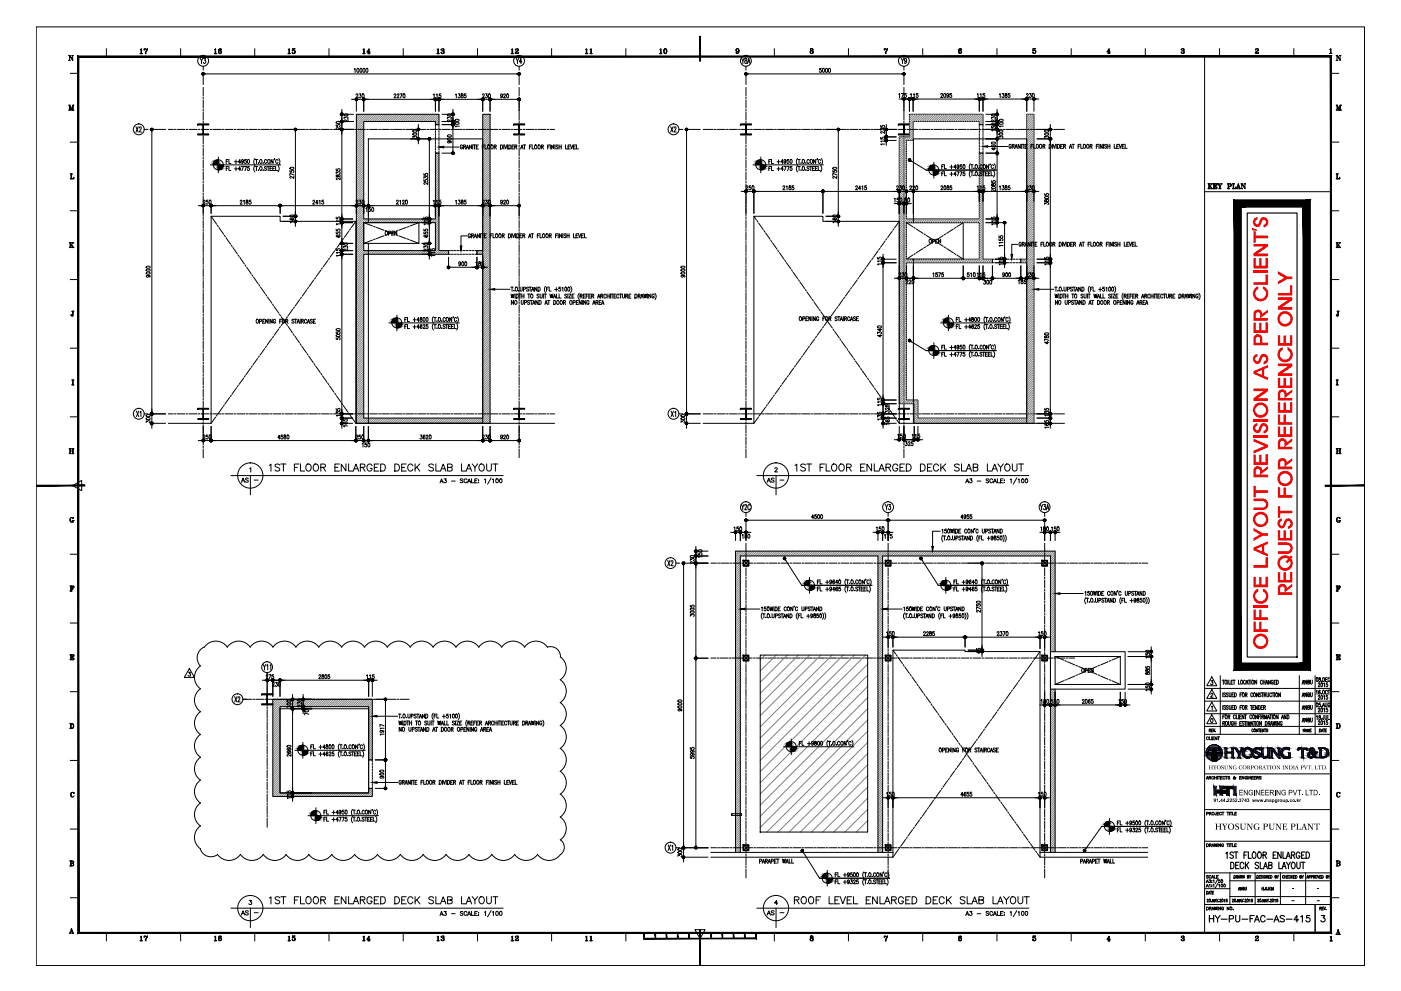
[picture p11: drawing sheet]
<svg xmlns="http://www.w3.org/2000/svg" width="420mm" height="297mm" viewBox="0 0 420 297" stroke-linecap="round" stroke-linejoin="round" font-family="sans-serif">
<!-- layer: DIM -->
<g fill="none" stroke="#000" stroke-width=".3">
<path d="M45 38.8h4.6M45.5 39.5v83.8M60.9 21.7v3.6M61.6 22.2h93.4M84.9 38.8h4.2M88.6 39.5v24.6M100.8 37.4v.4l.5 .1a.34 .34 0 0 1 .1-.5 .34 .34 0 0 1 .4 0 .34 .34 0 0 1 0 .5M100.9 36.5a.58 .58 0 0 1 .7-.2 .58 .58 0 0 1 .4 .6l-.9 .1-.3-.2zM102 38.2v.6l-.7-.5a.29 .29 0 0 0-.5 .1 .29 .29 0 0 0 .3 .4M102 38.8h3.9M102 34.3h3.9M102 36.4h3.9"/>
<path d="M102.5 32.8v.7M102.5 34.3v4.5M102.5 39.5v25.5M103.2 35.6v-.5l.5 .2a.35 .35 0 0 1 .5-.2 .35 .35 0 0 1 0 .6M103.3 34.3a.58 .58 0 0 1 .6-.3 .58 .58 0 0 1 .4 .6l-.9 .1-.2-.2zM104.4 35.9v.6l-1-.5-.2 .3 .3 .2M105.5 29.8h.7M106.2 20.7l.3-.2v1.2M106.8 28.4l.2-.3 .3 .3-.5 .9h.6M106.9 34.3h24.7v3.1h-1v-1h-21.5v29.2h21.5v-19.7h1v29.2h2.9v1.1h-25.4v49.1h35.7v-49.1h-1.8v-1.1h1.8v-40.8h2.2v92.6h-40.1zM106.9 29.3v4M106.9 29.8h2.2"/>
<path d="M107.2 20.5a.56 .56 0 0 1 .4 .6 .56 .56 0 0 1-.4 .5l-.2-.4zM107.8 28.1h.4l-.2 .5a.35 .35 0 0 1 .2 .5 .35 .35 0 0 1-.6 0M108.1 20.5h.1a.59 .59 0 0 1 .4 .6 .59 .59 0 0 1-.5 .5zM108.7 28.2l.1-.1a.59 .59 0 0 1 .4 .6 .59 .59 0 0 1-.5 .6zM109 20.5a.55 .55 0 0 1 .5 .6 .55 .55 0 0 1-.5 .5zM109.1 29.3v4M109.8 29.8h20.1M109.8 20.5a.59 .59 0 0 1 .7 .5 .59 .59 0 0 1-.4 .7l-.3-.2zM118.2 28.4v-.1a.29 .29 0 0 1 .4-.1 .29 .29 0 0 1 .1 .4l-.6 .7h.7M119.1 28.4l.1-.1a.27 .27 0 0 1 .3-.1 .27 .27 0 0 1 .1 .4l-.5 .7h.6M120 28.1h.6l-.5 1.2M121 28.2l.1-.1a.68 .68 0 0 1 0 1.2l-.2-.2z"/>
<path d="M123.3 38.8h2.6M123.9 39.1a.6 .6 0 0 1 .7-.2 .6 .6 0 0 1 .4 .6 .6 .6 0 0 1-.7 .2 .6 .6 0 0 1-.4-.6zM125.5 37.4v.7M125.5 38.8v2.8M129.9 28.4l.3-.3v1.2M130.6 29.3v4M130.6 38.2v.6M130.6 39.1v.6M130.6 29.8h1M130.9 28.4l.2-.3v1.2M131 37.4h-.4v.5M131.3 37.4h.3v.5"/>
<path d="M131.6 29.3v4M131.6 38.2v.6M131.6 39.1v.6M132.2 28.1h-.5v.5a.36 .36 0 0 1 .5 .1 .36 .36 0 0 1 0 .5 .36 .36 0 0 1-.6-.1M132.4 29.8h11.7M132.6 34.3h3.7M132.6 36.4h3.7M132.6 37.4h3.7M134.2 35.6v-.5l.4 .2a.35 .35 0 0 1 .6-.2 .35 .35 0 0 1 0 .6M134.3 34.3a.58 .58 0 0 1 .6-.3 .58 .58 0 0 1 .4 .6l-.9 .1-.2-.2zM135.4 35.9v.6l-1-.5-.2 .3 .3 .2M135.8 32.8v.7"/>
<path d="M135.8 34.3v3.6M135.8 38.1v7.1M136.6 36.8l.6-.2 .5 .3a.61 .61 0 0 1-.6 .4 .61 .61 0 0 1-.5-.5zM136.6 35.9l.6-.2 .5 .3a.59 .59 0 0 1-.6 .4 .59 .59 0 0 1-.5-.5zM136.6 28.4l.2-.3v1.2M137.5 28.1h.5l-.3 .5a.35 .35 0 0 1 .3 .5 .35 .35 0 0 1-.6 0M137.7 37.8h-1.2l.2 .2M138.4 28.2v.3a.4 .4 0 0 1 .5 .3 .4 .4 0 0 1-.4 .5 .38 .38 0 0 1-.2-.5 .38 .38 0 0 1 .5-.2v-.4zM139.7 28.1h-.4l-.1 .5a.36 .36 0 0 1 .5 .1 .36 .36 0 0 1 0 .5 .36 .36 0 0 1-.5-.1M144.7 28.4v-.1a.29 .29 0 0 1 .4-.1 .29 .29 0 0 1 .1 .4l-.6 .7h.7M144.8 29.3v4M144.8 29.8h2.2"/>
<path d="M145.7 28.1h.4l-.2 .5a.34 .34 0 0 1 .3 .5 .34 .34 0 0 1-.6 0M146.6 28.2l.1-.1a.59 .59 0 0 1 .4 .6 .59 .59 0 0 1-.5 .6zM147 29.3v4M147.7 29.8h7.3M150.7 28.5v.2a.32 .32 0 0 1-.5 0 .32 .32 0 0 1 0-.4 .32 .32 0 0 1 .5 0l-.1 1-.5-.2M151 28.4l.1-.1a.29 .29 0 0 1 .4-.1 .29 .29 0 0 1 0 .4l-.5 .7h.6M152 28.2l.2-.1a.59 .59 0 0 1 .4 .6 .59 .59 0 0 1-.6 .6zM155.7 21.7v3.6M155.7 29.3v4M205.4 38.8h4.6M205.9 39.5v83.8M223.7 21.7v3.6"/>
<path d="M224.4 22.2h46M246.3 20.5h-.5v.5a.36 .36 0 0 1 .5 0 .36 .36 0 0 1-.1 .5 .36 .36 0 0 1-.5 0M246.8 20.5a.56 .56 0 0 1 .5 .6 .56 .56 0 0 1-.5 .5zM247.7 20.5a.55 .55 0 0 1 .5 .6 .55 .55 0 0 1-.5 .5zM247.8 38.8h4.1M248.6 20.5a.59 .59 0 0 1 .6 .5 .59 .59 0 0 1-.4 .7l-.3-.2zM251.4 39.5v24.6M264.1 39v-.5l.5 .3a.35 .35 0 0 1 .5-.3 .35 .35 0 0 1 0 .6M264.1 37.6v.5l.5 .1a.36 .36 0 0 1 0-.6 .36 .36 0 0 1 .5 .1 .36 .36 0 0 1 0 .5M265.3 39.4v.6l-.7-.5a.27 .27 0 0 0-.4 .1 .27 .27 0 0 0 .2 .3M265.3 38.8h3.4M265.8 37.4v.7"/>
<path d="M265.8 38.8v3.6M269.6 28.3l.2-.3v1.2M269.7 29.7h.7M270.3 28h.7l-.5 1.2M271.1 21.7v3.6M271.1 29.2v4.1M271.1 29.7h3.1M271.8 28h-.5v.5a.35 .35 0 0 1 .5 .1 .35 .35 0 0 1-.1 .5 .35 .35 0 0 1-.5-.1M272.7 34.3h22.1v3.1h-1.1v-1h-19.9v5.7h-1.9v23.5h21.8v-19.7h1.1v31.8h2.8v1.1h-25.7v41.1h3.4v5.4h32.6v-46.5h-1.8v-1.1h1.8v-43.4h2.2v92.6h-35.9v-5.9h-4.5v-80h3zM272.7 29.2v4.1M273.1 28.3l.2-.3v1.2M273.8 29.2v4.1"/>
<path d="M274 28.3l.2-.3v1.2M274.6 29.7h18.4M275.3 28h-.5v.5a.35 .35 0 0 1 .5 .1 .35 .35 0 0 1-.1 .5 .35 .35 0 0 1-.5-.1M282.1 28.3l.4-.3 .2 .4-.6 .8h.6M283.2 28.1a.53 .53 0 0 1 .4 .5 .53 .53 0 0 1-.4 .5l-.2-.4zM284.5 28.4l-.2 .3a.32 .32 0 0 1-.4-.4 .32 .32 0 0 1 .6-.1v.8l-.3 .2-.2-.1M285.4 28h-.5l-.1 .5a.35 .35 0 0 1 .6 .1 .35 .35 0 0 1-.1 .5 .35 .35 0 0 1-.5-.1M293.1 28.3l.2-.3v1.2M293.7 29.2v4.1M293.7 38.2v.6M293.7 39.1v.6M293.7 29.7h1.1"/>
<path d="M294 28.3l.2-.3v1.2M294.1 37.4h-.4v.5M294.4 37.4h.4v.5M294.8 29.2v4.1M294.8 38.2v.6M294.8 39.1v.6M295.3 28h-.5v.5a.35 .35 0 0 1 .5 .1 .35 .35 0 0 1 0 .5 .35 .35 0 0 1-.5-.1M295.5 29.7h11.7M295.7 38.8h3.8M295.7 34.3h3.8M295.7 36.4h3.8M295.7 37.4h3.8"/>
<path d="M297.4 35.6v-.5l.4 .2a.36 .36 0 0 1 .6-.3 .36 .36 0 0 1-.1 .7M297.4 37.9v.5h.5a.35 .35 0 0 1 0-.5 .35 .35 0 0 1 .5 0 .35 .35 0 0 1-.1 .6M297.4 34.3l.7-.2 .5 .3a.61 .61 0 0 1-.7 .3 .61 .61 0 0 1-.5-.4zM297.4 37.1l.7-.2 .5 .3a.59 .59 0 0 1-.7 .4 .59 .59 0 0 1-.5-.5zM298.6 35.9v.6l-.9-.5-.3 .1 .2 .4M298.6 39h-1.2l.2 .2M299 32.8v.7M299 34.3v4.5M299 39.5v1.4M299.6 39.1a.6 .6 0 0 1 .7-.2 .6 .6 0 0 1 .4 .6 .6 .6 0 0 1-.7 .2 .6 .6 0 0 1-.4-.6zM299.7 28.3l.3-.3v1.2M299.7 36.8a.57 .57 0 0 1 .7-.3 .57 .57 0 0 1 .4 .6l-.9 .1-.2-.2z"/>
<path d="M299.7 35.9a.58 .58 0 0 1 .7-.2 .58 .58 0 0 1 .4 .6h-.9l-.2-.2zM300.6 28h.5l-.3 .5a.36 .36 0 0 1 .3 .5 .36 .36 0 0 1-.6 0M300.8 37.8h-1.1l.2 .2M301.5 28.1v.3a.41 .41 0 0 1 .5 .3 .41 .41 0 0 1-.3 .5 .43 .43 0 0 1-.3-.5 .43 .43 0 0 1 .5-.3v-.3zM302.8 28h-.4v.5a.36 .36 0 0 1 .5 0 .36 .36 0 0 1-.1 .6 .36 .36 0 0 1-.5-.1M307.8 28.3a.28 .28 0 0 1 .4-.3 .28 .28 0 0 1 .2 .4l-.6 .8h.6M307.9 29.2v4.1M307.9 29.7h2.2M308.8 28h.5l-.3 .5a.36 .36 0 0 1 .3 .5 .36 .36 0 0 1-.6 0M309.7 28.1a.59 .59 0 0 1 .6 .4 .59 .59 0 0 1-.3 .7l-.4-.2zM310.1 29.2v4.1M310.8 29.7h.7"/>
<path d="M311.1 38.8h4.4M313.4 39.1a.58 .58 0 0 1 .7-.2 .58 .58 0 0 1 .3 .6l-.9 .1-.2-.3zM315 37.4v.7M315 38.8v2.8M63.1 49.4h21M65.5 47.1v4.6M86.9 51.2v.4h.5a.35 .35 0 0 1 .1-.5 .35 .35 0 0 1 .5 .1 .35 .35 0 0 1-.1 .5M87 50.3a.58 .58 0 0 1 .7-.3 .58 .58 0 0 1 .4 .6l-.9 .1-.3-.2zM88.1 52.8v.7l-.7-.6a.29 .29 0 0 0-.5 .2 .29 .29 0 0 0 .3 .3M88.1 52.4l-1.2-.4v.6M100.8 52v-.5l.5 .3a.35 .35 0 0 1 .5-.3 .35 .35 0 0 1 0 .6M100.8 50.6v.5l.5 .1a.36 .36 0 0 1 .1-.6 .36 .36 0 0 1 .5 .1 .36 .36 0 0 1-.1 .5"/>
<path d="M100.9 52.5v.4h.3a.4 .4 0 0 1 .4-.6 .4 .4 0 0 1 .3 .6h-.4l-.3-.4zM102 53.3v.6l-.7-.5a.29 .29 0 0 0-.5 .1 .29 .29 0 0 0 .3 .4M123.3 41.6h6M123.8 41.3v-.5l.5 .3a.35 .35 0 0 1 .5-.3 .35 .35 0 0 1 0 .6M123.9 40a.6 .6 0 0 1 .7-.2 .6 .6 0 0 1 .4 .6 .6 .6 0 0 1-.7 .2 .6 .6 0 0 1-.4-.6zM125.5 42.3v.8M127.1 53.9v.4l.5 .1a.36 .36 0 0 1 0-.5 .36 .36 0 0 1 .6 0 .36 .36 0 0 1-.1 .5M127.1 53.4v-.5l.5 .3a.35 .35 0 0 1 .5-.3 .35 .35 0 0 1 0 .6M127.1 52.1v.4h.5a.36 .36 0 0 1 0-.5 .36 .36 0 0 1 .6 .1 .36 .36 0 0 1-.1 .5M128.3 54.7v.6l-.7-.5a.29 .29 0 0 0-.5 .1 .29 .29 0 0 0 .3 .4M128.8 42.3v22.7M130.6 45.4v.5h.4"/>
<path d="M130.6 40v.6M130.6 40.9v.6M130.6 41.8v.6M130.6 42.7v.6M130.6 43.6v.6M130.6 44.5v.6M131.6 40v.6M131.6 40.9v.6M131.6 41.8v.6M131.6 42.7v.6M131.6 43.6v.6M131.6 44.5v.6"/>
<path d="M131.6 45.4v.5h-.3M132.6 45.9h3.7M133.1 44.1h4.5M134.3 41.5a.58 .58 0 0 1 .6-.3 .58 .58 0 0 1 .4 .6l-.9 .1-.2-.2zM134.3 40.6a.57 .57 0 0 1 .6-.3 .57 .57 0 0 1 .4 .6l-.9 .1-.2-.2zM134.6 42.3h.2a.32 .32 0 0 1 0 .5 .32 .32 0 0 1-.5 0 .32 .32 0 0 1 .1-.5l.9 .1-.1 .4M222.3 57.4h.7M223.7 56l.1-.2a.27 .27 0 0 1 .4 0 .27 .27 0 0 1 0 .3l-.5 .8h.6M223.7 57.4h2.4M223.7 56.9v7M225.1 55.7h-.4l-.1 .5a.36 .36 0 0 1 .6 0 .36 .36 0 0 1-.1 .5 .36 .36 0 0 1-.5 0M225.6 55.8l.1-.1a.59 .59 0 0 1 .4 .6 .59 .59 0 0 1-.5 .5z"/>
<path d="M225.9 49.4h21M226.1 56.9v7M226.8 57.4h19.3M228.2 47.1v4.6M234.8 56l.1-.2a.29 .29 0 0 1 .4-.1 .29 .29 0 0 1 0 .4l-.5 .8h.6M235.8 55.9l.2-.2v1.2M236.7 55.8v.3a.4 .4 0 0 1 .5 .3 .4 .4 0 0 1-.4 .5 .42 .42 0 0 1-.2-.6 .42 .42 0 0 1 .5-.2v-.3zM238 55.7h-.4l-.1 .5a.36 .36 0 0 1 .5 0 .36 .36 0 0 1 0 .5 .36 .36 0 0 1-.5 0M246.8 56.9v7M247.5 57.4h21.5M249.8 51.2v.4h.5a.34 .34 0 0 1 0-.5 .34 .34 0 0 1 .5 .1 .34 .34 0 0 1-.1 .5M249.8 50.3l.6-.2 .5 .3a.68 .68 0 0 1-1.1 0z"/>
<path d="M250.9 52.8v.7l-.8-.6a.28 .28 0 0 0-.4 .2 .28 .28 0 0 0 .3 .3M250.9 52.4l-1.1-.4v.6M256.6 56l.2-.3 .4 .2-.6 1h.6M258.1 56.5h-.6l.4-.8v1.2M258.5 55.9l.2-.2v1.2M259.8 55.7h-.4l-.1 .5a.36 .36 0 0 1 .5 0 .36 .36 0 0 1 0 .5 .36 .36 0 0 1-.5 0M264.1 41.2v.5h.5a.36 .36 0 0 1 0-.5 .36 .36 0 0 1 .5 0 .36 .36 0 0 1 0 .6M265.3 43.2h-1.2l.3 .2M265.3 42.3h-1.2l.3 .2M265.3 41h3.4M265.3 42.1h3.4M265.8 42.8v.7"/>
<path d="M268.2 59.6l.2-.2v1.2M268.9 56v-.2a.29 .29 0 0 1 .4-.1 .29 .29 0 0 1 .1 .4l-.6 .8h.7M269.5 59.4h-.4l-.1 .5a.36 .36 0 0 1 .5 0 .36 .36 0 0 1 0 .5 .36 .36 0 0 1-.5-.1M269.7 57.4h4.2M269.7 56.9v7M269.9 55.7h.4l-.2 .4a.34 .34 0 0 1 .3 .6 .34 .34 0 0 1-.6 0M270 59.4a.59 .59 0 0 1 .6 .5 .59 .59 0 0 1-.4 .7l-.3-.3zM270.8 55.8l.1-.1a.59 .59 0 0 1 .4 .6 .59 .59 0 0 1-.5 .5zM271.4 59.4l-.1 .3a.59 .59 0 0 1 .6 .8l-.4 .1a.38 .38 0 0 1-.2-.5 .38 .38 0 0 1 .5-.3l.1-.4zM271.9 56.9v7M272.3 59.4a.59 .59 0 0 1 .6 .5 .59 .59 0 0 1-.3 .7l-.4-.3zM272.8 56l.1-.2a.29 .29 0 0 1 .4-.1 .29 .29 0 0 1 0 .4l-.5 .8h.6"/>
<path d="M273.8 56v-.2a.27 .27 0 0 1 .4 0 .27 .27 0 0 1 0 .3l-.5 .8h.6M273.9 56.9v7M274.6 57.4h18.4M274.7 55.8l.2-.1a.59 .59 0 0 1 .3 .6 .59 .59 0 0 1-.5 .5zM277.7 51h21M280.1 48.7v4.6M282.2 56v-.2a.29 .29 0 0 1 .4-.1 .29 .29 0 0 1 .1 .4l-.6 .8h.7M283.2 55.8l.1-.1a.61 .61 0 0 1 .4 .6 .61 .61 0 0 1-.5 .5zM284 55.8v.3a.4 .4 0 0 1 .6 .3 .4 .4 0 0 1-.4 .5 .38 .38 0 0 1-.2-.5 .38 .38 0 0 1 .4-.3l.1-.3zM285.4 55.7h-.5v.5a.36 .36 0 0 1 .5 0 .36 .36 0 0 1 0 .5 .36 .36 0 0 1-.6 0M293.1 55.9l.2-.2v1.2M293.7 45.4v.5h.4"/>
<path d="M293.7 40v.6M293.7 40.9v.6M293.7 41.8v.6M293.7 42.7v.6M293.7 43.6v.6M293.7 44.5v.6M293.7 56.9v3.4M293.7 57.4h1.1M294 55.9l.2-.2v1.2M294.8 45.4v.5h-.4M294.8 40v.6M294.8 40.9v.6"/>
<path d="M294.8 41.8v.6M294.8 42.7v.6M294.8 43.6v.6M294.8 44.5v.6M294.8 56.9v3.4M295.3 55.7h-.5v.5a.36 .36 0 0 1 .5 0 .36 .36 0 0 1 0 .5 .36 .36 0 0 1-.5 0M295.5 57.4h11.7M295.7 41.6h3.8M295.7 45.9h3.8M296.2 43.9h5.9M297.4 43.5v.5h.5a.35 .35 0 0 1 0-.5 .35 .35 0 0 1 .5 .1 .35 .35 0 0 1-.1 .5M297.4 54.2v.5h.5a.35 .35 0 0 1 0-.5 .35 .35 0 0 1 .5 0 .35 .35 0 0 1-.1 .6"/>
<path d="M297.4 42.7l.7-.1 .5 .2a.59 .59 0 0 1-.7 .4 .59 .59 0 0 1-.5-.5zM297.4 56.1l.7-.2 .5 .3a.61 .61 0 0 1-.7 .3 .61 .61 0 0 1-.5-.4zM297.4 55.1v.5h.4a.45 .45 0 0 1 .2-.5 .45 .45 0 0 1 .6 .1v.2a.41 .41 0 0 1-.5 .2 .41 .41 0 0 1-.3-.4zM298.1 44.3v.7l-.7-.5h1.2M298.6 56.8v.7l-.9-.6-.3 .1 .2 .4M299 42.3v2.9M299 46.6v18.4M299.6 41.3v-.5l.4 .3a.35 .35 0 0 1 .6-.3 .35 .35 0 0 1 0 .6M299.6 40a.6 .6 0 0 1 .7-.2 .6 .6 0 0 1 .4 .6 .6 .6 0 0 1-.7 .2 .6 .6 0 0 1-.4-.6zM299.7 55.9l.3-.2v1.2M300.6 55.7h.5l-.3 .4a.35 .35 0 0 1 .3 .6 .35 .35 0 0 1-.6 0M301.5 55.8v.3a.4 .4 0 0 1 .6 .4 .4 .4 0 0 1-.7 .3v-.4l.6-.4-.2-.3z"/>
<path d="M302.8 55.7h-.4v.5a.36 .36 0 0 1 .5 0 .36 .36 0 0 1-.1 .5 .36 .36 0 0 1-.5 0M307.8 56v-.1a.28 .28 0 0 1 .4-.2 .28 .28 0 0 1 .2 .3l-.6 .9h.6M307.9 57.4h2.2M307.9 56.9v3.4M308.8 55.7h.5l-.3 .4a.35 .35 0 0 1 .3 .6 .35 .35 0 0 1-.6 0M309.7 55.8l.2-.1a.68 .68 0 0 1 0 1.2l-.3-.2zM310.1 56.9v3.4M310.8 57.4h.7M311.1 41.6h4.4M313.3 58.1v.4l.5 .1a.36 .36 0 0 1 0-.6 .36 .36 0 0 1 .5 .1 .36 .36 0 0 1 0 .5M313.3 41.3v-.5l.5 .3a.35 .35 0 0 1 .5-.3 .35 .35 0 0 1 0 .6M313.4 59.9v.4h.3a.4 .4 0 0 1 .3-.5 .4 .4 0 0 1 .5 .4 .38 .38 0 0 1-.5 .2 .38 .38 0 0 1-.2-.4z"/>
<path d="M313.4 59a.58 .58 0 0 1 .7-.2 .58 .58 0 0 1 .3 .6l-.9 .1-.2-.3zM313.4 40a.58 .58 0 0 1 .7-.2 .58 .58 0 0 1 .3 .6l-.9 .1-.2-.2zM315 42.3v34.7M43.9 79.9a.58 .58 0 0 1 .7-.2 .58 .58 0 0 1 .4 .5l-.9 .2-.3-.3zM59.5 61.7h.7M60.9 60.3v-.1a.29 .29 0 0 1 .5-.2 .29 .29 0 0 1 .1 .5l-.6 .7h.6M60.9 61.2v2.7M60.9 61.7h2.4M62.3 60h-.4l-.1 .5a.36 .36 0 0 1 .5 0 .36 .36 0 0 1 0 .5 .36 .36 0 0 1-.5 0M62.9 60a.56 .56 0 0 1 .4 .6 .56 .56 0 0 1-.4 .5zM63.3 61.2v2.7M64 61.7h19.3"/>
<path d="M72 60.3v-.1a.28 .28 0 0 1 .4-.2 .28 .28 0 0 1 .2 .3l-.6 .9h.6M73 60.2l.3-.2v1.2M73.9 60l-.1 .3a.59 .59 0 0 1 .5 .8 .38 .38 0 0 1-.6-.2 .38 .38 0 0 1 .5-.4l.1-.5zM75.2 60h-.4l-.1 .5a.36 .36 0 0 1 .6 0 .36 .36 0 0 1-.1 .5 .36 .36 0 0 1-.5 0M84 61.2v2.7M84.7 61.7h21.5M84.9 64.8h4.2M84.9 66.4h4.2M87 64.6a.58 .58 0 0 1 .7-.2 .58 .58 0 0 1 .4 .6h-.9l-.3-.2zM87.1 65.4l-.2 .2a.6 .6 0 0 0 .6 .4 .6 .6 0 0 0 .6-.5 .35 .35 0 0 0-.5-.1 .35 .35 0 0 0-.2 .4l.3 .1M88.1 66.5h-1.2l.3 .3M88.6 64.8v1.6"/>
<path d="M88.6 67.1v.7M93.8 60.3l.2-.3 .3 .2-.5 1h.6M95.4 60.8h-.7l.4-.8v1.2M95.7 60.2l.3-.2v1.2M97 60h-.4l-.1 .5a.36 .36 0 0 1 .5 0 .36 .36 0 0 1 0 .5 .36 .36 0 0 1-.5 0M100.8 65.1v.5h.5a.36 .36 0 0 1 .1-.5 .36 .36 0 0 1 .5 .1 .36 .36 0 0 1-.1 .5M100.8 74.6v.5h.5a.36 .36 0 0 1 .1-.5 .36 .36 0 0 1 .5 0 .36 .36 0 0 1-.1 .6M100.8 69.7v.4h.5a.35 .35 0 0 1 .1-.5 .35 .35 0 0 1 .5 .1 .35 .35 0 0 1-.1 .5M100.8 68.7v.5h.5a.36 .36 0 0 1 .1-.5 .36 .36 0 0 1 .5 .1 .36 .36 0 0 1-.1 .5M101 70.5l-.2 .2a.58 .58 0 0 0 .6 .4 .58 .58 0 0 0 .6-.5 .34 .34 0 0 0-.5-.1 .34 .34 0 0 0 0 .5h.1M102 67.1h-1.2l.3 .3M102 66.2h-1.2l.3 .2"/>
<path d="M102 76.6h-1.2l.3 .2M102 75.7h-1.2l.3 .2M102 66.7h3.7M102 65.6h3.7M102 76.2h3.7M102 75.1h3.7M102 73h3.7M102.5 65.6v1.1M102.5 67.5v4.7M102.5 73v3.6M102.5 76.9v46.4M103.1 74.3v-.5l.4 .3a.36 .36 0 0 1 .6-.4 .35 .35 0 0 1-.1 .7"/>
<path d="M103.2 73a.58 .58 0 0 1 .6-.3 .58 .58 0 0 1 .4 .6l-.9 .1-.2-.2zM104.3 74.6v.6l-.8-.5a.27 .27 0 0 0-.4 .1 .27 .27 0 0 0 .2 .4h.1M106.8 60.3l.1-.3a.34 .34 0 0 1 .4 .2 .34 .34 0 0 1-.1 .4l-.4 .6h.6M106.9 61.7h3.6M106.9 61.2v2.7M107.8 60h.4l-.2 .5a.35 .35 0 0 1 .2 .5 .35 .35 0 0 1-.6 0M108.7 60a.55 .55 0 0 1 .5 .6 .55 .55 0 0 1-.5 .5zM109.1 66.7h21.5v8.4h-21.5zM109.1 66.7h16.5v6.3h-16.5zM109.1 61.2v2.7M109.8 62.5l.2-.3v1.2M110.5 66.7v-25.1h34.3v85.3h-34.3v-53.9"/>
<path d="M111.1 62.2h-.5v.5a.34 .34 0 0 1 .5 0 .34 .34 0 0 1-.1 .5 .34 .34 0 0 1-.4 0M111.2 61.7h18.7M111.6 62.3l.1-.1a.59 .59 0 0 1 .4 .6 .59 .59 0 0 1-.5 .5zM115.6 69.4l.2-.1a.57 .57 0 0 1 .5 .6 .57 .57 0 0 1-.6 .5zM116.5 69.9h.6v-.5l-.6-.1v1.2M117.5 69.9h.3M118.1 69.3h-.6v1.2h.6M118.9 60.3l.1-.3a.34 .34 0 0 1 .4 .2 .34 .34 0 0 1-.1 .4l-.4 .6h.6M119 69.3v1.2l-.7-1.2v1.2M119.9 60.2l.2-.2v1.2M120.7 60.3l.2-.3 .3 .2-.5 1h.6M121.7 60a.55 .55 0 0 1 .5 .6 .55 .55 0 0 1-.5 .5z"/>
<path d="M126.6 66.7h2.7M126.6 65.6h2.7M126.6 76.2h2.7M126.6 75.1h2.7M126.6 73h2.7M127.1 69.7v.4h.5a.35 .35 0 0 1 .1-.5 .35 .35 0 0 1 .5 .1 .35 .35 0 0 1-.1 .5M127.1 68.7v.5h.5a.36 .36 0 0 1 0-.5 .36 .36 0 0 1 .6 .1 .36 .36 0 0 1-.1 .5M127.1 65.1v.5h.5a.36 .36 0 0 1 0-.5 .36 .36 0 0 1 .6 .1 .36 .36 0 0 1-.1 .5M127.1 74.3v-.5l.5 .3a.35 .35 0 0 1 .5-.4 .35 .35 0 0 1 0 .7M127.2 73a.58 .58 0 0 1 .7-.3 .58 .58 0 0 1 .4 .6l-.9 .1-.3-.2zM127.3 70.5l-.2 .2a.58 .58 0 0 0 .6 .4 .58 .58 0 0 0 .6-.5 .34 .34 0 0 0-.5-.1 .34 .34 0 0 0-.1 .5h.2M128.3 67.1h-1.2l.3 .3"/>
<path d="M128.3 66.2h-1.2l.3 .2M128.3 74.6v.6l-.7-.5a.27 .27 0 0 0-.4 .1 .27 .27 0 0 0 .2 .4M128.8 65.6v1.1M128.8 67.5v4.7M128.8 73v3.6M128.8 76.9v.8M129.2 74.6v.5h.5a.36 .36 0 0 1 .1-.5 .36 .36 0 0 1 .5 0 .36 .36 0 0 1-.1 .6M129.9 60.2l.3-.2v1.2M130.4 76.6h-1.2l.2 .2M130.4 75.7h-1.2l.2 .2M130.6 61.7h1M130.6 61.2v3.5"/>
<path d="M130.9 60.2l.2-.2v1.2M131.6 61.2v3.5M132.2 60h-.5v.5a.36 .36 0 0 1 .5 0 .36 .36 0 0 1 0 .5 .36 .36 0 0 1-.6 0M132.4 61.7h11.7M134.5 75.8v.4h.6M134.5 77.1v3.5M135.1 75.1h-.6v.4M135.4 76.2h.6M135.4 75.1h.6M136.3 76.2h.5M136.3 75.1h.5M136.6 60.2l.2-.2v1.2"/>
<path d="M137.1 76.2h.6M137.1 75.1h.6M137.5 60h.5l-.3 .5a.35 .35 0 0 1 .3 .5 .35 .35 0 0 1-.6 0M138 76.2h.6M138 75.1h.6M138.1 78.8l-.1 .3a.34 .34 0 0 1-.5-.3 .34 .34 0 0 1 .5-.3l.1 .9-.2 .2-.3-.1M138.4 60l-.1 .3a.59 .59 0 0 1 .5 .8l-.3 .1a.38 .38 0 0 1-.2-.5 .38 .38 0 0 1 .5-.2v-.5zM138.6 78.5a.55 .55 0 0 1 .5 .6 .55 .55 0 0 1-.5 .5zM138.9 76.2h.6M138.9 75.1h.6M139.5 78.5a.55 .55 0 0 1 .5 .6 .55 .55 0 0 1-.5 .5zM139.7 60h-.4l-.1 .5a.36 .36 0 0 1 .5 0 .36 .36 0 0 1 0 .5 .36 .36 0 0 1-.5 0"/>
<path d="M139.8 76.2h.6M139.8 75.1h.6M140 70.7h-1.8v3M140.7 76.2h.6M140.7 75.1h.6M141.6 76.2h.6M141.6 75.1h.6M142.5 75.1h.5v.4M142.7 78.7l.3-.2v1.1M143 75.8v.4h-.5M143 77.1v3.5M143.6 78.5v.3a.41 .41 0 0 1 .6 .4 .41 .41 0 0 1-.5 .4 .44 .44 0 0 1-.1-.5 .44 .44 0 0 1 .4-.3v-.3z"/>
<path d="M144.7 60.3l.2-.3 .3 .2-.6 1h.7M144.8 61.7h2.2M144.8 61.2v3.5M144.8 77.1v3.5M145 78.5h-.5v.5a.36 .36 0 0 1 .5 0 .36 .36 0 0 1-.1 .5 .36 .36 0 0 1-.5-.1M145.7 60h.4l-.2 .5a.34 .34 0 0 1 .3 .5 .34 .34 0 0 1-.6 0M146.6 60a.55 .55 0 0 1 .5 .6 .55 .55 0 0 1-.5 .5zM147 61.2v3.5M147.7 61.7h7.3M150.7 60.4l-.1 .3a.32 .32 0 0 1-.5-.1 .32 .32 0 0 1 .1-.5 .32 .32 0 0 1 .5 .1l-.1 .9-.5-.1M151 60.3l.2-.3 .4 .2-.6 1h.6M152 60h.2a.59 .59 0 0 1 .4 .6 .59 .59 0 0 1-.6 .5z"/>
<path d="M155.7 61.2v3.5M204.3 79.9l.6-.1 .5 .2a.59 .59 0 0 1-.6 .4 .59 .59 0 0 1-.5-.5zM247.8 64.8h4.1M247.8 66.4h4.1M249.8 64.6l.6-.2 .5 .3a.68 .68 0 0 1-1.1 0zM249.9 65.4l-.1 .1a.59 .59 0 0 0 .5 .6 .59 .59 0 0 0 .6-.4 .33 .33 0 0 0-.4-.3 .33 .33 0 0 0-.2 .5h.2M250.9 66.5h-1.1l.2 .3M251.4 64.8v1.6M251.4 67.1v.7M263.2 77.2v.4l.5 .1a.36 .36 0 0 1 0-.6 .36 .36 0 0 1 .5 .1 .36 .36 0 0 1-.1 .5M264.4 79.1h-1.2l.2 .3M264.4 78.2h-1.2l.2 .3"/>
<path d="M264.4 77.7h4.3M264.4 78.8h4.3M264.8 76.3v.7M264.8 77.7v1.1M264.8 79.5v39.7M268.3 61h.7M269.7 79.7v4.2M269.7 61h3.6M271.1 60.6v3.3M271.9 66.7h21.8v11h-21.8zM271.9 66.7h17v11h-17zM271.9 79.7v4.2"/>
<path d="M273.9 66.7v-25.1h34v85.3M273.9 77.7v49.2M278.8 71.8l.1-.1a.55 .55 0 0 1 .5 .6 .55 .55 0 0 1-.6 .5l-.2-.4zM279.6 72.3h.6v-.5l-.6-.1v1.2M280.6 72.3h.4M281.2 71.7h-.6v1.2h.6M282.1 71.7v1.2l-.6-1.2v1.2M288.9 79.7v4.2M293.7 79.7v4.2M294.8 79.7v4.2M295.7 66.7h6M295.7 65.6h3.8"/>
<path d="M297.4 65.1v.5h.5a.35 .35 0 0 1 0-.5 .35 .35 0 0 1 .5 .1 .35 .35 0 0 1-.1 .5M297.6 78.4v.4h.6M297.6 79.7v4.2M298.2 77.7h-.6v.4M298.5 77.7h3.2M298.5 78.8h3.2M298.6 67.1h-1.2l.2 .3M298.6 66.2h-1.2l.2 .2M299 65.6v1.1M299 67.5v.7M299.6 71.6v.5h.5a.36 .36 0 0 1 0-.5 .36 .36 0 0 1 .5 0 .36 .36 0 0 1 0 .6M299.6 70.7v.4l.5 .1a.35 .35 0 0 1 .1-.5 .35 .35 0 0 1 .5 .1 .35 .35 0 0 1-.1 .5"/>
<path d="M299.6 77.2v.4l.5 .1a.36 .36 0 0 1 0-.6 .36 .36 0 0 1 .5 .1 .36 .36 0 0 1 0 .5M300.8 73.6h-1.2l.2 .2M300.8 72.7h-1.2l.2 .2M300.8 79.1h-1.2l.2 .3M300.8 78.2h-1.2l.2 .3M301.3 67.5v9.5M301.3 77.7v1.1M301.3 79.5v.7M302 77.7h.6M302 78.8h.6M302.9 77.7h.6M302.9 78.8h.6"/>
<path d="M303.8 77.7h.6M303.8 78.8h.6M304.7 77.7h.6M304.7 78.8h.6M305.1 73.3h-1.7v3M305.6 77.7h.5v.4M306.1 78.4v.4h-.5M306.1 79.7v4.2M307.9 79.7v4.2M310.1 79.7v4.2M311.1 77.7h4.4M311.1 78.8h4.4"/>
<path d="M313.3 77.2v.4l.5 .1a.36 .36 0 0 1 0-.6 .36 .36 0 0 1 .5 .1 .36 .36 0 0 1 0 .5M313.3 61.2v-.4l.5 .2a.34 .34 0 0 1 .5-.3 .34 .34 0 0 1 0 .6M314.5 79.1h-1.2l.2 .3M314.5 78.2h-1.2l.2 .3M315 77.7v1.1M315 79.5v43.8M43.9 81.7a.57 .57 0 0 1 .7-.2 .57 .57 0 0 1 .4 .6h-.9l-.3-.2zM43.9 80.8a.58 .58 0 0 1 .7-.2 .58 .58 0 0 1 .4 .6l-.9 .1-.3-.3zM44.3 82.5l.2 .1a.33 .33 0 0 1-.3 .5 .33 .33 0 0 1-.3-.5 .58 .58 0 0 1 .7-.2 .58 .58 0 0 1 .4 .6h-.1M77 95.8l.1-.1a.57 .57 0 0 1 .5 .6 .57 .57 0 0 1-.6 .5l-.2-.4zM77.8 96.3h.6v-.5l-.6-.1v1.2M78.8 96.3h.3"/>
<path d="M79.4 95.7h-.6v1.2h.6M80.3 95.7v1.2l-.6-1.2v1.2M80.6 95.7v1.2M81.6 95.7v1.2l-.6-1.2v1.2M82.6 96a.35 .35 0 0 0-.4-.3 .35 .35 0 0 0-.3 .5v.2a.35 .35 0 0 0 .4 .5 .35 .35 0 0 0 .3-.5h-.2M83.9 96.3h.4M84.5 95.7h-.6v1.2M84.7 95.9l.2-.2a.58 .58 0 0 1 .5 .6 .58 .58 0 0 1-.6 .5zM85.7 96.3l.5-.1 .1-.4-.6-.1v1.2M86 96.3l.3 .6M88.2 95.9l-.2-.2-.5 .2 .1 .3 .5 .2a.33 .33 0 0 1-.1 .5 .33 .33 0 0 1-.5-.2M88.3 95.7h.7"/>
<path d="M88.7 95.7v1.2M89.1 96.9l.3-1.2 .4 1.2M89.2 96.5h.4M90 95.7v1.2M90.4 96.3l.5-.1 .1-.4-.6-.1v1.2M90.7 96.3l.3 .6M92 96a.35 .35 0 0 0-.5-.3 .35 .35 0 0 0-.2 .5v.2a.35 .35 0 0 0 .3 .5 .35 .35 0 0 0 .4-.3M92.1 96.9l.4-1.2 .4 1.2M92.3 96.5h.4M93.7 95.9l-.2-.2-.5 .2 .1 .3 .5 .2a.33 .33 0 0 1-.1 .5 .33 .33 0 0 1-.5-.2M94 96.3h.3M94.6 95.7h-.6v1.2h.6"/>
<path d="M100.8 99.5v.4l.5 .1a.36 .36 0 0 1 .1-.6 .36 .36 0 0 1 .5 .1 .36 .36 0 0 1-.1 .5M100.9 98.6a.58 .58 0 0 1 .7-.2 .58 .58 0 0 1 .4 .5l-.9 .2-.3-.3zM116.7 96.8h21M119 94.5v4.6M135.2 80.1h7.1M143 80.1h1.8M145.5 80.1h.7M148.4 86.7h4.5M204.3 81.7l.6-.2 .5 .3a.61 .61 0 0 1-.6 .4 .61 .61 0 0 1-.5-.5zM204.3 80.8l.6-.1 .5 .2a.59 .59 0 0 1-.6 .4 .59 .59 0 0 1-.5-.5zM204.6 82.5l.3 .1a.34 .34 0 0 1-.3 .5 .34 .34 0 0 1-.3-.5h.9l.2 .2-.1 .2M239.8 95.1l.2-.2a.58 .58 0 0 1 .4 .6 .58 .58 0 0 1-.5 .6l-.2-.4z"/>
<path d="M240.7 95.6l.6-.1v-.4l-.6-.2v1.2M241.7 95.5h.3M242.3 94.9h-.6v1.2h.6M243.1 94.9v1.2l-.5-1.2v1.2M243.5 94.9v1.2M244.5 94.9v1.2l-.6-1.2v1.2M245.5 95.2a.35 .35 0 0 0-.4-.3 .35 .35 0 0 0-.3 .5l.2 .7h.4l.1-.4h-.2M246.8 95.5h.3M247.4 94.9h-.6v1.2M247.6 95.1l.2-.2a.57 .57 0 0 1 .5 .6 .57 .57 0 0 1-.6 .6zM248.6 95.5l.5-.1 .1-.3-.6-.2v1.2M248.9 95.5l.3 .6"/>
<path d="M251.1 95.1l-.2-.2-.5 .2 .1 .3 .5 .2v.5l-.6-.2M251.2 94.9h.7M251.6 94.9v1.2M252 96.1l.3-1.2 .4 1.2M252.1 95.7h.4M252.9 94.9v1.2M253.3 95.5l.5-.1 .1-.3-.6-.2v1.2M253.6 95.5l.3 .6M254.8 95.2a.33 .33 0 0 0-.4-.3 .33 .33 0 0 0-.2 .5v.3a.33 .33 0 0 0 .2 .4 .33 .33 0 0 0 .4-.2M255 96.1l.4-1.2 .4 1.2M255.2 95.7h.4M256.6 95.1l-.2-.2-.5 .2 .1 .3 .5 .2v.5l-.6-.2"/>
<path d="M256.9 95.5h.3M257.5 94.9h-.6v1.2h.6M263.2 97.8a.6 .6 0 0 1 .7-.2 .6 .6 0 0 1 .4 .5 .59 .59 0 0 1-.7 .3 .59 .59 0 0 1-.4-.6zM264 98.5v.7l-.8-.5h1.2M268.3 83.4h.7M269.6 82l.3-.2 .2 .3-.5 .8h.6M269.7 83.4h4.2M270.5 81.8h.5l-.3 .4a.36 .36 0 0 1 .4 .5 .36 .36 0 0 1-.6 0M271.5 81.8a.59 .59 0 0 1 .6 .5 .59 .59 0 0 1-.4 .6l-.3-.2zM271.7 84.2l.2-.3 .4 .2-.6 1h.6M272.6 84.2l.1-.2a.29 .29 0 0 1 .4-.1 .29 .29 0 0 1 0 .4l-.5 .8h.6M273.6 84l.2-.1a.61 .61 0 0 1 .3 .6 .61 .61 0 0 1-.5 .5z"/>
<path d="M274.6 83.4h13.5M279.8 82l.2-.2v1.1M281.1 81.8h-.4l-.1 .5a.35 .35 0 0 1 .5 0 .35 .35 0 0 1 0 .5 .35 .35 0 0 1-.5-.1M281.5 81.8h.6l-.5 1.1M282.1 96.8h21M282.9 81.8h-.4l-.1 .5a.33 .33 0 0 1 .5 0 .33 .33 0 0 1 0 .5 .33 .33 0 0 1-.5-.1M284.4 94.5v4.6M289.6 83.4h3.4M290.6 81.8h-.5v.5a.35 .35 0 0 1 .5 0 .35 .35 0 0 1 0 .5 .35 .35 0 0 1-.5-.1M291.1 82l.2-.2v1.1M292 81.8a.53 .53 0 0 1 .5 .5 .53 .53 0 0 1-.5 .6zM293.1 82l.2-.2v1.1"/>
<path d="M293.7 83.4h1.1M294 82l.2-.2v1.1M295.1 84h.5l-.3 .4a.35 .35 0 0 1 .3 .5 .35 .35 0 0 1-.6 0M295.3 81.8h-.5v.5a.35 .35 0 0 1 .5 0 .35 .35 0 0 1 0 .5 .35 .35 0 0 1-.5-.1M295.5 83.4h1.4M296 84a.53 .53 0 0 1 .5 .6 .53 .53 0 0 1-.5 .5zM296.9 84a.59 .59 0 0 1 .6 .5 .59 .59 0 0 1-.3 .7l-.4-.3zM298.4 83.4h7M301.3 82.1l-.2 .3a.32 .32 0 0 1-.4-.3 .32 .32 0 0 1 .5-.2v.8l-.2 .2-.3-.1M301.7 81.8a.59 .59 0 0 1 .6 .5 .59 .59 0 0 1-.4 .6l-.3-.2zM302.6 81.8a.53 .53 0 0 1 .5 .5 .53 .53 0 0 1-.5 .6l-.1-.5zM305.4 84.1l.2-.2v1.2"/>
<path d="M306.1 83.4h4M306.3 83.9v.4a.41 .41 0 0 1 .5 .3 .41 .41 0 0 1-.4 .5 .43 .43 0 0 1-.2-.6 .43 .43 0 0 1 .5-.2v-.4zM307.6 83.9h-.4v.5a.33 .33 0 0 1 .4 0 .33 .33 0 0 1 0 .5 .33 .33 0 0 1-.5-.1M307.8 82a.28 .28 0 0 1 .4-.2 .28 .28 0 0 1 .2 .3l-.6 .8h.6M308.8 81.8h.5l-.3 .4a.36 .36 0 0 1 .3 .5 .36 .36 0 0 1-.6 0M309.7 81.8a.59 .59 0 0 1 .6 .5 .59 .59 0 0 1-.3 .6l-.4-.2zM310.8 83.4h.7M311.5 86.7h4.5M313.4 99.9a.58 .58 0 0 1 .7-.2 .58 .58 0 0 1 .3 .6h-.9l-.2-.2zM100.8 101.3v.4h.5a.35 .35 0 0 1 .1-.5 .35 .35 0 0 1 .5 .1 .35 .35 0 0 1-.1 .5M100.9 100.4a.57 .57 0 0 1 .7-.2 .57 .57 0 0 1 .4 .6l-.9 .1-.3-.3zM263.2 119.4v.4l.5 .1a.36 .36 0 0 1 0-.6 .36 .36 0 0 1 .5 .1 .36 .36 0 0 1-.1 .5"/>
<path d="M263.2 100v-.5l.4 .3a.35 .35 0 0 1 .6-.3 .35 .35 0 0 1-.1 .6M264 100.3v.7l-.8-.4h1.2M264.4 119.9h4.3M264.8 119.9v1.1M277.7 105.1h21M280.1 102.8v4.6M313.4 100.7v.5h.3a.4 .4 0 0 1 .3-.6 .4 .4 0 0 1 .5 .5 .38 .38 0 0 1-.5 .2 .38 .38 0 0 1-.2-.5zM314.1 102.4v.7l-.8-.5h1.2M314.5 102l-1.2-.4v.6M43.8 126.6v-.5l.5 .3a.35 .35 0 0 1 .5-.3 .35 .35 0 0 1 0 .6M43.9 125.3a.57 .57 0 0 1 .7-.2 .57 .57 0 0 1 .4 .6h-.9l-.3-.2zM43.9 124.4a.58 .58 0 0 1 .7-.2 .58 .58 0 0 1 .4 .6l-.9 .1-.3-.3z"/>
<path d="M45 124.1h4.6M45 126.9h4.6M45.5 124.1v2.8M45.5 127.6v.7M50.5 126.9h12.8v-62.1h20.7v1.6h22.7v60.5h59.6M59.5 132.1h.7M60.9 130.7v-.1a.29 .29 0 0 1 .5-.2 .29 .29 0 0 1 .1 .5l-.6 .7h.6M60.9 132.1h2.4M60.9 127.9v4.6M62.3 130.4h-.4l-.1 .5a.36 .36 0 0 1 .5 0 .36 .36 0 0 1 0 .5 .36 .36 0 0 1-.5 0M62.9 130.4a.56 .56 0 0 1 .4 .6 .56 .56 0 0 1-.4 .5zM63.3 127.9v4.6"/>
<path d="M64 132.1h42M84 131.2h-.7l.5-.8v1.2M84.8 130.4h-.5v.5a.36 .36 0 0 1 .5 0 .36 .36 0 0 1-.1 .5 .36 .36 0 0 1-.5 0M85.2 130.4v.3a.59 .59 0 0 1 .5 .8 .38 .38 0 0 1-.6-.2 .38 .38 0 0 1 .5-.4l.1-.5zM86.2 130.4a.55 .55 0 0 1 .5 .6 .55 .55 0 0 1-.5 .5zM100.8 123.9v-.5l.5 .2a.35 .35 0 0 1 .5-.2 .35 .35 0 0 1 0 .6M100.8 122.5v.5h.5a.36 .36 0 0 1 .1-.5 .36 .36 0 0 1 .5 .1 .36 .36 0 0 1-.1 .5M102 124.5h-1.2l.3 .2M102 124.1h3.7M102 126.9h3.7M102 125.3h3.7M102.5 123.9v3"/>
<path d="M102.5 127.6v.7M103 125.7v.4l.5 .1a.36 .36 0 0 1 0-.5 .36 .36 0 0 1 .5 0 .36 .36 0 0 1 0 .5M103.2 126.5l-.2 .2a.6 .6 0 0 0 .6 .4 .6 .6 0 0 0 .5-.5 .35 .35 0 0 0-.4-.1 .35 .35 0 0 0-.2 .4l.3 .2M104.2 127.6h-1.2l.2 .3M106.7 130.7v-.1a.29 .29 0 0 1 .4-.2 .29 .29 0 0 1 .1 .5l-.5 .7h.6M106.7 127.9v4.6M106.7 132.1h3.8M108.1 130.4h-.5v.5a.36 .36 0 0 1 .5 0 .36 .36 0 0 1 0 .5 .36 .36 0 0 1-.5 0M108.6 130.4a.56 .56 0 0 1 .5 .6 .56 .56 0 0 1-.5 .5l-.2-.4zM108.6 133l.3-.2v1.2M109.1 127.9v4.6M109.9 132.8h-.4l-.1 .5a.36 .36 0 0 1 .5 0 .36 .36 0 0 1 0 .5 .36 .36 0 0 1-.5-.1"/>
<path d="M110.4 132.8a.55 .55 0 0 1 .5 .6 .55 .55 0 0 1-.5 .5zM110.5 127.9v4.6M111.2 132.1h32.9M126.1 130.4h.5l-.3 .5a.35 .35 0 0 1 .3 .5 .35 .35 0 0 1-.6 0M127.5 130.6l-.2-.2a.58 .58 0 0 0-.4 .6 .58 .58 0 0 0 .5 .5 .34 .34 0 0 0 .1-.5 .34 .34 0 0 0-.6 0v.2M127.8 130.7l.2-.3 .3 .2-.6 1h.7M128.8 130.4a.55 .55 0 0 1 .5 .6 .55 .55 0 0 1-.5 .5zM144.7 130.7l.2-.3 .3 .2-.6 1h.7M144.8 132.1h2.2M144.8 127.9v4.6M145.7 130.4h.4l-.2 .5a.34 .34 0 0 1 .3 .5 .34 .34 0 0 1-.6 0M146.6 130.4a.55 .55 0 0 1 .5 .6 .55 .55 0 0 1-.5 .5z"/>
<path d="M147 127.9v4.6M147.7 132.1h7.3M150.7 130.8l-.1 .3a.32 .32 0 0 1-.5-.1 .32 .32 0 0 1 .1-.5 .32 .32 0 0 1 .5 .1l-.1 .9-.5-.1M151 130.7l.2-.3 .4 .2-.6 1h.6M152 130.4h.2a.59 .59 0 0 1 .4 .6 .59 .59 0 0 1-.6 .5zM155.7 127.9v4.6M204.2 126.6v-.5l.5 .3a.36 .36 0 0 1 .5-.3 .36 .36 0 0 1 0 .6M204.3 125.3l.6-.1 .5 .2a.61 .61 0 0 1-.6 .4 .61 .61 0 0 1-.5-.5zM204.3 124.4l.6-.1 .5 .2a.59 .59 0 0 1-.6 .4 .59 .59 0 0 1-.5-.5zM205.4 124.1h4.6M205.4 126.9h4.6M205.9 124.1v2.8"/>
<path d="M205.9 127.6v.7M210.9 126.9h15.2v-62.1h20.7v1.6h22.9v60.5h49.5M263.2 125v-.5l.4 .3a.34 .34 0 0 1 .5-.3 .34 .34 0 0 1 0 .6M263.2 123.6v.5h.5a.36 .36 0 0 1 0-.5 .36 .36 0 0 1 .5 .1 .36 .36 0 0 1-.1 .5M264.4 125.6h-1.2l.2 .3M264.4 121.3h-1.2l.2 .3M264.4 120.5h-1.2l.2 .2M264.4 124.1h4.3M264.4 126.9h4.3M264.4 125.3h4.3M264.4 121h4.3M264.8 121.7v1.6"/>
<path d="M264.8 123.9v3M264.8 127.6v.7M265.5 123.7v-.5l.5 .2a.35 .35 0 0 1 .5-.2 .35 .35 0 0 1 0 .6M265.5 121.4v.4l.5 .1a.36 .36 0 0 1 0-.5 .36 .36 0 0 1 .5 0 .36 .36 0 0 1 0 .5M265.6 125.1v.4l.5 .1a.36 .36 0 0 1 0-.5 .36 .36 0 0 1 .5 0 .36 .36 0 0 1 0 .5M265.8 125.9l-.2 .2a.58 .58 0 0 0 .6 .4 .58 .58 0 0 0 .5-.5 .34 .34 0 0 0-.5-.1 .34 .34 0 0 0 0 .5l.2 .1M266.7 122.2v.6l-.7-.5a.27 .27 0 0 0-.4 .1 .27 .27 0 0 0 .2 .4M266.8 127.1h-1.2l.2 .2M268.3 131.8h.7M269.2 130.4l.3-.3v1.2M269.7 127.9v4.4M269.7 131.8h1.4"/>
<path d="M270.5 130.1h-.4l-.1 .5a.36 .36 0 0 1 .5 0 .36 .36 0 0 1 0 .5 .36 .36 0 0 1-.5 0M271 130.2l.2-.1a.59 .59 0 0 1 .4 .6 .59 .59 0 0 1-.6 .5zM271.1 127.9v4.4M271.5 132.4h.5l-.3 .5a.35 .35 0 0 1 .3 .5 .35 .35 0 0 1-.6 0M271.8 131.8h1.7M272.4 132.7v-.3a.34 .34 0 0 1 .5 .2 .34 .34 0 0 1-.1 .4l-.5 .6h.7M273.6 130.4l.2-.3v1.2M273.8 132.4h-.5l-.1 .5a.36 .36 0 0 1 .6 0 .36 .36 0 0 1-.1 .5 .36 .36 0 0 1-.5 0M274.2 131.8h1.1M274.2 127.9v4.4M274.5 130.4l.2-.3v1.2M275.3 127.9v4.4"/>
<path d="M275.8 130.1h-.5v.5a.36 .36 0 0 1 .5 0 .36 .36 0 0 1-.1 .5 .36 .36 0 0 1-.5 0M276 131.8h.7M311.1 124.1h4.4M311.1 126.9h4.4M311.1 125.3h4.4M313.3 126.1v.4l.5 .1a.36 .36 0 0 1 0-.5 .36 .36 0 0 1 .5 0 .36 .36 0 0 1 0 .5M313.3 123.8v-.5l.5 .3a.35 .35 0 0 1 .5-.3 .35 .35 0 0 1 0 .6M313.3 122.5v.4l.5 .1a.34 .34 0 0 1 0-.5 .34 .34 0 0 1 .5 0 .34 .34 0 0 1 0 .5M313.5 126.9l-.2 .2a.59 .59 0 0 0 .6 .4 .59 .59 0 0 0 .5-.5 .34 .34 0 0 0-.5-.1 .34 .34 0 0 0 0 .5l.2 .1M314.5 128.1h-1.2l.2 .2M314.5 124.5h-1.2l.2 .2M315 123.9v3"/>
<path d="M315 127.6v.7M219.2 159.6h.7M220.2 158.1l.2-.2v1.2M220.6 159.1v2.9M220.6 159.6h3.1M221.5 157.9h-.5v.5a.36 .36 0 0 1 .5 0 .36 .36 0 0 1-.1 .6 .36 .36 0 0 1-.5-.1M222 158a.56 .56 0 0 1 .5 .5 .56 .56 0 0 1-.5 .6l-.2-.5zM222 159.1v2.9M223.7 155.5v6.5M224.4 155.9h41.3M224.4 159.6h.8M244 155h-.6l.4-.7v1.2"/>
<path d="M244.8 154.3h-.4v.4a.36 .36 0 0 1 .5 .1 .36 .36 0 0 1-.1 .5 .36 .36 0 0 1-.5-.1M245.3 154.3a.53 .53 0 0 1 .5 .5 .53 .53 0 0 1-.5 .6zM246.2 154.3a.59 .59 0 0 1 .6 .5 .59 .59 0 0 1-.3 .7l-.4-.3zM261.9 159.6h.7M262.8 158.1l.2-.2v1.2M263.3 159.1v2.9M263.3 159.6h3M264.1 157.9h-.4l-.1 .5a.36 .36 0 0 1 .6 0 .36 .36 0 0 1-.1 .6 .36 .36 0 0 1-.5-.1M264.7 158l.1-.1a.59 .59 0 0 1 .4 .6 .59 .59 0 0 1-.5 .6zM264.7 159.1v2.9M266.3 155.5v6.5M267.1 155.9h45.5"/>
<path d="M267.1 159.6h.7M281.9 159.2h-2.2v4.6M288.8 155h-.7l.5-.7v1.2M289.7 154.7l-.2 .3a.31 .31 0 0 1-.4-.4 .31 .31 0 0 1 .5-.2l-.1 1-.4-.1M290.5 154.3h-.4l-.1 .5a.35 .35 0 0 1 .5 0 .35 .35 0 0 1 0 .5 .35 .35 0 0 1-.5-.1M291.4 154.3h-.5v.5a.35 .35 0 0 1 .5 0 .35 .35 0 0 1 0 .5 .35 .35 0 0 1-.5-.1M311.9 159.6h.7M312.2 158.1l.2-.2v1.2M313 158v.2a.59 .59 0 0 1 .5 .9 .38 .38 0 0 1-.6-.3 .38 .38 0 0 1 .5-.4l.1-.4zM313.3 155.5v6.5M313.3 159.6h3.1M314 158a.56 .56 0 0 1 .4 .5 .56 .56 0 0 1-.4 .6z"/>
<path d="M315 159.1v2.9M315.4 158.1l.2-.2v1.2M316.4 159.1v2.9M316.7 157.9h-.5v.5a.36 .36 0 0 1 .5 0 .36 .36 0 0 1-.1 .6 .36 .36 0 0 1-.5-.1M317.1 158a.59 .59 0 0 1 .7 .4 .59 .59 0 0 1-.4 .7l-.3-.2zM317.1 159.6h.8M204.5 168.8h7.8M205 169.5v83.9M207 168v-.6l.5 .3a.36 .36 0 0 1 .5-.3 .36 .36 0 0 1 0 .6M207.1 166.6l.6-.1 .5 .3a.59 .59 0 0 1-.6 .4 .59 .59 0 0 1-.5-.6zM208.2 168.3v.6l-.8-.5-.4 .1 .3 .4M208.2 165.2h4.1"/>
<path d="M208.2 166.6h4.1M208.7 163.8v.7M208.7 165.2v3.6M208.7 169.5v27.1M209.4 165.7v.5l.5 .1a.36 .36 0 0 1 0-.6 .36 .36 0 0 1 .5 .1 .36 .36 0 0 1-.1 .5M209.5 164.9a.58 .58 0 0 1 .6-.2 .58 .58 0 0 1 .4 .6l-.9 .1-.2-.3zM210.6 166.8h-1.2l.2 .3M222.6 160.4l.2-.2v1.1M223.5 160.2v.3a.45 .45 0 0 1 .5 .3 .45 .45 0 0 1-.2 .5h-.2a.41 .41 0 0 1-.2-.4 .41 .41 0 0 1 .4-.3l.1-.4zM224.4 160.2a.53 .53 0 0 1 .5 .5 .53 .53 0 0 1-.5 .6l-.1-.5zM240.4 175.4h21M242.8 173.2v4.6"/>
<path d="M265.3 160.4l.2-.2v1.1M266.1 160.2h.6l-.4 1.1M267.5 160.2h-.4v.4a.36 .36 0 0 1 .5 .1 .36 .36 0 0 1-.1 .5 .36 .36 0 0 1-.5-.1M281.4 175.4h21M283.7 173.2v4.6M290.4 168.8h4.6M294.5 169.5v24.7M317.9 177.9h6.9M207 184.6v-.5l.5 .3a.36 .36 0 0 1 .5-.3 .36 .36 0 0 1 0 .6M207 181.5v.4l.5 .1a.35 .35 0 0 1 .1-.6 .35 .35 0 0 1 .5 .1 .35 .35 0 0 1-.1 .5M207.1 183.3l.6-.1 .5 .2a.59 .59 0 0 1-.6 .4 .59 .59 0 0 1-.5-.5zM207.1 182.4l.6-.1 .5 .3a.61 .61 0 0 1-.6 .3 .61 .61 0 0 1-.5-.5z"/>
<path d="M208.2 197.3h4.1M208.7 198v55.4M223.4 182.6h4.4M228 196.4h32.2v53h-32.2zM265 191h.7M265.9 189.5l.2-.2v1.2M266.1 182.6h4.4M266.3 190.5v3.4M266.3 191h1.5M267.2 189.3h-.4l-.1 .5a.36 .36 0 0 1 .5 .1 .36 .36 0 0 1 0 .5 .36 .36 0 0 1-.5-.1M267.7 189.4a.56 .56 0 0 1 .5 .5 .56 .56 0 0 1-.5 .6l-.1-.5zM267.8 190.5v3.4"/>
<path d="M268.5 191h20.2M277 189.6l.1-.2a.34 .34 0 0 1 .4 .1 .34 .34 0 0 1-.1 .5l-.5 .5h.7M277.9 189.6l.2-.3 .3 .2-.6 1h.7M278.8 189.4v.3a.41 .41 0 0 1 .6 .3 .41 .41 0 0 1-.4 .5 .44 .44 0 0 1-.2-.5 .44 .44 0 0 1 .5-.3v-.3zM280.2 189.3h-.5v.5a.36 .36 0 0 1 .5 .1 .36 .36 0 0 1-.1 .5 .36 .36 0 0 1-.5-.1M289.4 190.5v3.4M290.1 191h21.1M290.4 194.9h4.6M290.4 195.3h4.6M292.8 194.4v.5h.6a.36 .36 0 0 1 0-.5 .36 .36 0 0 1 .5 0 .36 .36 0 0 1-.1 .6M292.8 181.2v.4l.6 .1a.36 .36 0 0 1 0-.5 .36 .36 0 0 1 .5 0 .36 .36 0 0 1-.1 .5M292.9 180.3a.58 .58 0 0 1 .7-.2 .58 .58 0 0 1 .4 .6l-.9 .1-.3-.3z"/>
<path d="M293.7 195.2v.6l-.9-.4h1.2M294 182.9v.6l-.7-.5a.27 .27 0 0 0-.4 .1 .27 .27 0 0 0 .2 .3M294 182.4l-1.2-.4v.6M294.5 194.9v.4M294.5 196v.7M299 189.6l.1-.2a.34 .34 0 0 1 .5 .1 .34 .34 0 0 1-.1 .5l-.5 .5h.6M300 189.3h.5l-.3 .5a.35 .35 0 0 1 .3 .5 .35 .35 0 0 1-.6 0M300.8 189.3h.6l-.4 1.2M301.8 189.4a.55 .55 0 0 1 .5 .5 .55 .55 0 0 1-.5 .6zM311.4 189.5l.3-.2v1.2M311.9 191h1.4M311.9 190.5v3.9"/>
<path d="M312.7 189.3h-.4l-.1 .5a.36 .36 0 0 1 .6 .1 .36 .36 0 0 1-.1 .5 .36 .36 0 0 1-.5-.1M313.3 189.4a.55 .55 0 0 1 .5 .5 .55 .55 0 0 1-.5 .6zM313.3 190.5v3.8M314 191h.7M315 195.3h22.4v11.3h-22.4zM316.4 196.8h19.6v8.4h-19.6zM316.4 195.3v-30.1h-95.8v90.3M338.4 195.3h7.3M338.4 196.8h7.3M343.6 199.8v.5h.5a.35 .35 0 0 1 0-.5 .35 .35 0 0 1 .5 .1 .35 .35 0 0 1-.1 .5M343.6 195.9v.5h.5a.35 .35 0 0 1 0-.5 .35 .35 0 0 1 .5 0 .35 .35 0 0 1-.1 .5M343.6 195l.7-.1 .5 .3a.59 .59 0 0 1-.6 .4 .59 .59 0 0 1-.6-.6z"/>
<path d="M344.8 197h-1.2l.2 .2M345.3 193.9v.7M345.3 195.3v1.5M345.3 197.5v6.9M80.4 203.9h.7M81.7 204.8l.1-.1a.27 .27 0 0 1 .4-.1 .27 .27 0 0 1 0 .4l-.5 .7h.6M81.8 209.6h29.9v18.2h-1.1v-16h-26.6v25.9h26.6v-1.4h1.1v2.4h-29.9zM81.8 203.4v5.3M81.8 203.9h2.2M82.7 204.5h.5l-.3 .5a.35 .35 0 0 1 .3 .5 .35 .35 0 0 1-.6 0M83.6 204.6l.2-.1a.68 .68 0 0 1 0 1.2l-.3-.2zM84 212.4h26.6v25.3h-26.6z"/>
<path d="M84 203.4v5.3M84.7 203.9h25.1M86.1 212.1v-.4l.4 .2a.35 .35 0 0 1 .5-.3 .35 .35 0 0 1 0 .6M86.1 210.8l.7-.1 .5 .3a.68 .68 0 0 1-1.2 0zM86.1 209.9l.7-.1 .5 .3a.59 .59 0 0 1-.6 .4 .59 .59 0 0 1-.6-.6zM87.3 209.6h6.2M87.3 212.4h6.2M87.7 208.2v.7M87.7 209.6v2.8M87.7 213.2v23.8M89.3 210.9v-.5l.4 .3a.35 .35 0 0 1 .6-.3 .35 .35 0 0 1-.1 .6M89.3 209.6a.6 .6 0 0 1 .7-.2 .6 .6 0 0 1 .4 .6 .6 .6 0 0 1-.7 .2 .6 .6 0 0 1-.4-.6z"/>
<path d="M90.5 211.3v.6l-.8-.5h-.4v.4l.3 .1M90.5 211.8h3M90.9 208.2v.7M90.9 209.6v4.3M91.4 212.9l.7-.2 .5 .3a.68 .68 0 0 1-1.2 0zM92.6 214.1l-1.2-.5v.7M95.7 202.5l.3-.3 .2 .4-.6 .8h.6M96.6 202.3v.3a.41 .41 0 0 1 .5 .3 .41 .41 0 0 1-.4 .5 .53 .53 0 0 1-.1-.6 .53 .53 0 0 1 .5-.3v-.2zM97.5 202.3a.53 .53 0 0 1 .5 .5 .53 .53 0 0 1-.5 .5zM98.8 202.2h-.4l-.1 .5a.35 .35 0 0 1 .5 .1 .35 .35 0 0 1 0 .5 .35 .35 0 0 1-.5-.1M109.9 202.5l.3-.3v1.2M110.6 203.4v5.3"/>
<path d="M110.6 203.9h1.1M110.9 202.5l.2-.3v1.2M111.7 203.4v5.3M112.2 202.2h-.5v.5a.35 .35 0 0 1 .5 .1 .35 .35 0 0 1-.1 .5 .35 .35 0 0 1-.5-.1M112.3 203.9h.8M112.6 209.6h3.5M113.1 214.7h6.1M114.3 219l.3 .1a.31 .31 0 0 1-.3 .4 .31 .31 0 0 1-.2-.5l.9 .1v.4M115.1 218.3h-1.2l.3 .2M115.1 217.6l-1.2-.5v.6M115.6 210.3v16.7M203.4 211.7a.58 .58 0 0 1 .7-.2 .58 .58 0 0 1 .4 .6l-.9 .1-.3-.3z"/>
<path d="M203.4 210.8a.57 .57 0 0 1 .7-.2 .57 .57 0 0 1 .4 .6l-.9 .1-.3-.3zM203.4 209.9a.58 .58 0 0 1 .7-.2 .58 .58 0 0 1 .4 .6l-.9 .1-.3-.2zM203.7 212.5l.2 .1a.32 .32 0 0 1 0 .4 .32 .32 0 0 1-.4 0 .32 .32 0 0 1 0-.4l1 .1-.2 .4M311.9 211.3h.7M312.2 209.9l.2-.3v1.2M313.1 209.7v.3a.41 .41 0 0 1 .5 .4 .41 .41 0 0 1-.4 .4 .43 .43 0 0 1-.2-.5 .43 .43 0 0 1 .5-.3v-.3zM313.3 207.5v4.3M313.3 211.3h3.1M314 209.7a.55 .55 0 0 1 .5 .5 .55 .55 0 0 1-.5 .6zM315.3 209.9l.2-.3v1.2M316.4 206.6v48.9M316.6 209.6h-.4l-.1 .6a.35 .35 0 0 1 .5 0 .35 .35 0 0 1-.1 .5 .35 .35 0 0 1-.5-.1"/>
<path d="M317.1 209.7a.55 .55 0 0 1 .5 .5 .55 .55 0 0 1-.5 .6zM317.1 211.3h18.2M324.6 200.4v-.1a.55 .55 0 0 1 .5 .6 .55 .55 0 0 1-.5 .5l-.2-.3zM324.6 209.9a.29 .29 0 0 1 .4-.2 .29 .29 0 0 1 .1 .4l-.5 .7h.6M325.4 200.9h.6v-.5l-.6-.1v1.2M325.6 209.7a.55 .55 0 0 1 .5 .5 .55 .55 0 0 1-.5 .6zM326.4 200.9h.3M326.9 209.8v-.1a.55 .55 0 0 0-.5 .5 .55 .55 0 0 0 .4 .6 .35 .35 0 0 0 .2-.5 .35 .35 0 0 0-.5-.1l-.1 .3M327 200.3h-.6v1.2h.6M327.8 209.6h-.5v.6a.36 .36 0 0 1 .5 0 .36 .36 0 0 1 0 .5 .36 .36 0 0 1-.5-.1M327.9 200.3v1.2l-.7-1.2v1.2M335.6 209.9l.2-.3v1.2"/>
<path d="M336 207.5v4.3M336 211.3h1.4M336.9 209.6h-.5v.6a.36 .36 0 0 1 .5 0 .36 .36 0 0 1-.1 .5 .36 .36 0 0 1-.5-.1M337.4 209.7a.56 .56 0 0 1 .5 .5 .56 .56 0 0 1-.5 .6l-.2-.5zM337.4 207.5v4.3M338.1 211.3h.7M338.4 206.6h7.3M338.4 205.2h7.3M343.6 205.7v.4l.5 .1a.34 .34 0 0 1 .1-.5 .34 .34 0 0 1 .5 .1 .34 .34 0 0 1-.2 .5M343.6 204.8l.7-.1 .5 .3a.68 .68 0 0 1-1.2 0zM343.6 201.6v.5h.4a.41 .41 0 0 1 .3-.5 .41 .41 0 0 1 .5 .3 .53 .53 0 0 1-.6 .2 .53 .53 0 0 1-.3-.5zM343.6 200.7v.5h.4a.41 .41 0 0 1 .3-.6 .41 .41 0 0 1 .5 .5 .41 .41 0 0 1-.5 .2 .41 .41 0 0 1-.3-.5z"/>
<path d="M344.8 206.8h-1.2l.2 .2M345.3 205.2v1.4M345.3 207.3v.7M86.1 237.1v.5h.5a.35 .35 0 0 1 0-.5 .35 .35 0 0 1 .5 .1 .35 .35 0 0 1-.1 .5M86.1 223.5l.7-.1 .5 .3a.61 .61 0 0 1-.6 .3 .61 .61 0 0 1-.6-.5zM86.3 225.2l-.2 .1a.59 .59 0 0 0 .5 .6 .59 .59 0 0 0 .7-.4 .34 .34 0 0 0-.5-.3 .34 .34 0 0 0-.1 .5l.2 .1M86.3 224.3l-.2 .1a.53 .53 0 0 0 .5 .5 .53 .53 0 0 0 .6-.5 .33 .33 0 0 0-.6 0 .33 .33 0 0 0 .3 .5M87.3 226.1v.6l-.9-.5-.3 .1 .2 .4M87.3 239.1h-1.2l.2 .3M87.3 238.2h-1.2l.2 .2M87.3 237.7h6.2M87.3 238.7h6.2"/>
<path d="M87.7 237.7v1M87.7 239.5v.7M88.5 224.9h21M90.8 222.6v4.6M110.6 235.7v.6h.3M110.6 228.7v.5M110.6 229.5v.6M110.6 230.4v.6M110.6 231.3v.6M110.6 232.2v.6M110.6 233.1v.6M110.6 233.9v.6"/>
<path d="M110.6 234.8v.6M110.9 227.8h-.3v.6M111.2 227.8h.5v.6M111.7 235.7v.6h-.5M111.7 228.7v.5M111.7 229.5v.6M111.7 230.4v.6M111.7 231.3v.6M111.7 232.2v.6M111.7 233.1v.6M111.7 233.9v.6M111.7 234.8v.6"/>
<path d="M112.6 227.8h3.5M112.6 236.3h3.5M113.1 234.5h6.1M114 231.9l.6-.2 .5 .3a.61 .61 0 0 1-.6 .3 .61 .61 0 0 1-.5-.4zM114 230.9l.6-.1 .5 .3a.68 .68 0 0 1-1.2 0zM114.3 232.7l.3 .1a.32 .32 0 0 1-.1 .4 .32 .32 0 0 1-.4 0 .32 .32 0 0 1 0-.5l.9 .1v.4M115.1 220.1h-1.2l.3 .2M115.6 228.5v7.1M207 226.8v.5h.5a.35 .35 0 0 1 .1-.5 .35 .35 0 0 1 .5 0 .35 .35 0 0 1-.1 .5M207 224.1v.5h.5a.35 .35 0 0 1 .1-.5 .35 .35 0 0 1 .5 0 .35 .35 0 0 1-.1 .5M207.4 225.9l.3 .1a.32 .32 0 0 1-.1 .4 .32 .32 0 0 1-.4-.1 .32 .32 0 0 1 0-.4l.9 .1v.4M207.4 225l.3 .1a.34 .34 0 0 1-.3 .5 .34 .34 0 0 1-.3-.5l.9-.1 .2 .2-.1 .3"/>
<path d="M235 223.8h21M237.3 221.5v4.7M265 239.1h.7M265.9 237.7l.2-.2v1.1M266.3 238.6v3.4M266.3 239.1h1.5M267.2 237.5h-.4l-.1 .5a.36 .36 0 0 1 .5 0 .36 .36 0 0 1 0 .5 .36 .36 0 0 1-.5-.1M267.7 237.5h.2a.61 .61 0 0 1 .3 .6 .61 .61 0 0 1-.5 .5l-.1-.5zM267.8 238.6v3.4M268.5 239.1h42.7M281.7 224.4l.1-.1a.55 .55 0 0 1 .6 .5 .55 .55 0 0 1-.6 .6l-.2-.5zM282.7 224.8l.6-.1-.1-.4-.5-.1v1.2"/>
<path d="M283.6 224.8h.4M284.2 224.2h-.6v1.2h.6M285.1 224.2v1.2l-.6-1.2v1.2M285.5 224.2v1.2M286.5 224.2v1.2l-.7-1.2v1.2M287.5 224.5a.35 .35 0 0 0-.5-.3 .35 .35 0 0 0-.2 .5v.2a.36 .36 0 0 0 .3 .5 .36 .36 0 0 0 .4-.5h-.3M288.7 224.8h.4M288.8 238.3h-.7l.5-.8v1.1M289.3 224.2h-.6v1.2M289.7 237.6l-.2-.1a.6 .6 0 0 0-.4 .6 .6 .6 0 0 0 .4 .5 .33 .33 0 0 0 .2-.5 .33 .33 0 0 0-.5 0l-.1 .2M289.7 224.3a.55 .55 0 0 1 .5 .5 .55 .55 0 0 1-.5 .6l-.2-.5zM290.5 237.5h-.4l-.1 .5a.36 .36 0 0 1 .5 0 .36 .36 0 0 1 0 .5 .36 .36 0 0 1-.5-.1"/>
<path d="M290.5 224.8l.6-.1v-.4l-.6-.1v1.2M290.9 224.8l.3 .6M291.4 237.5h-.5v.5a.36 .36 0 0 1 .5 0 .36 .36 0 0 1 0 .5 .36 .36 0 0 1-.5-.1M293 224.4l-.5-.1v.4l.4 .2 .1 .3-.2 .2-.4-.2M293.2 224.2h.6M293.5 224.2v1.2M293.9 225.4l.4-1.2 .3 1.2M294 225h.5M294.9 224.2v1.2M295.2 224.8l.6-.1v-.4l-.6-.1v1.2M295.6 224.8l.3 .6M296.8 224.5a.35 .35 0 0 0-.4-.3 .35 .35 0 0 0-.3 .5v.2a.35 .35 0 0 0 .3 .5 .35 .35 0 0 0 .4-.3"/>
<path d="M297 225.4l.3-1.2 .4 1.2M297.1 225h.5M298.5 224.4l-.5-.1v.4l.4 .2 .1 .3-.2 .2-.4-.2M298.8 224.8h.4M299.4 224.2h-.6v1.2h.6M311.4 237.7l.3-.2v1.1M311.9 238.6v3.4M311.9 239.1h1.4M312.7 237.5h-.4l-.1 .5a.36 .36 0 0 1 .6 0 .36 .36 0 0 1-.1 .5 .36 .36 0 0 1-.5-.1M313.3 237.5h.1a.59 .59 0 0 1 .4 .6 .59 .59 0 0 1-.5 .5zM313.3 238.6v3.4M314 239.1h.7"/>
<path d="M92.4 244.5h21M94.7 242.2v4.6M203.3 256.6v-.5l.5 .3a.35 .35 0 0 1 .5-.3 .35 .35 0 0 1 0 .6M203.4 255.3a.58 .58 0 0 1 .7-.2 .58 .58 0 0 1 .4 .6l-.9 .1-.3-.3zM203.4 254.4a.57 .57 0 0 1 .7-.2 .57 .57 0 0 1 .4 .6l-.9 .1-.3-.3zM204.5 254.1h7.8M204.5 256.9h7.8M205 254.1v2.8M205 257.7v.6M213.2 256.9h54.6v-62h21.6v.4h22.5v61.6h32.3M213.2 255.5h54.6M219.4 244.1v-.2h3v.5h-2.9"/>
<path d="M219.4 244.1v.3M219.5 244.1v.3M222 255.5v-88.9h41.3v88.9M264.7 255.5v-88.9h50.3v88.9M311.9 255.5h32.3M330.4 247.7h21M332.7 245.4v4.6M245.8 263.2h21M248.1 260.9v4.7"/>
<circle cx="65.5" cy="49.4" r="1.5"/>
<circle cx="228.1" cy="49.4" r="1.5"/>
<circle cx="280" cy="51" r="1.5"/>
<circle cx="119" cy="96.8" r="1.5"/>
<circle cx="284.4" cy="96.8" r="1.5"/>
<circle cx="280" cy="105.1" r="1.5"/>
<circle cx="242.7" cy="175.4" r="1.5"/>
<circle cx="283.6" cy="175.4" r="1.5"/>
<circle cx="90.8" cy="224.9" r="1.5"/>
<circle cx="237.3" cy="223.8" r="1.5"/>
<circle cx="94.7" cy="244.5" r="1.5"/>
<circle cx="332.7" cy="247.7" r="1.5"/>
<circle cx="248.1" cy="263.2" r="1.5"/>
</g>
<g fill="none" stroke="#808080" stroke-width=".3">
<path d="M107 34.3l-.1 .1M107.7 34.3l-.8 .8M108.4 34.3l-1.5 1.4M109 34.3l-2.1 2.1M109.1 36.9l-2.2 2.2M109.1 37.6l-2.2 2.2M109.1 38.2l-2.2 2.2M109.1 38.9l-2.2 2.2M109.1 39.6l-2.2 2.2M109.7 34.3l-2.8 2.8M110.4 34.3l-3.5 3.4M111.1 34.3l-4.2 4.1"/>
<path d="M111.7 34.3l-2.2 2.1M112.4 34.3l-2.2 2.1M113.1 34.3l-2.2 2.1M113.7 34.3l-2.1 2.1M114.4 34.3l-2.2 2.1M115.1 34.3l-2.2 2.1M115.8 34.3l-2.2 2.1M116.4 34.3l-2.2 2.1M117.1 34.3l-2.2 2.1M117.8 34.3l-2.2 2.1M118.4 34.3l-2.2 2.1M119.1 34.3l-2.2 2.1"/>
<path d="M119.7 34.3l-2.1 2.1M120.4 34.3l-2.1 2.1M121.1 34.3l-2.2 2.1M121.8 34.3l-2.2 2.1M122.5 34.3l-2.2 2.1M123.1 34.3l-2.2 2.1M123.8 34.3l-2.2 2.1M124.4 34.3l-2.1 2.1M125.1 34.3l-2.1 2.1M125.8 34.3l-2.2 2.1M126.5 34.3l-2.2 2.1M127.2 34.3l-2.2 2.1"/>
<path d="M127.8 34.3l-2.2 2.1M128.5 34.3l-2.2 2.1M129.1 34.3l-2.1 2.1M129.8 34.3l-2.2 2.1M130.5 34.3l-2.2 2.1M131.2 34.3l-2.2 2.1M131.6 34.4l-1.9 2M131.6 35.1l-1.3 1.3M131.6 35.7l-1 1.1M131.6 36.4l-.9 1M131.6 37.1l-.2 .3M145.2 34.3l-.4 .4"/>
<path d="M145.9 34.3l-1.1 1.1M146.5 34.3l-1.7 1.7M147 34.5l-2.2 2.2M147 37.2l-2.2 2.2M147 37.9l-2.2 2.2M147 35.2l-2.2 2.2M147 35.9l-2.2 2.1M147 36.5l-2.2 2.2M147 38.5l-2.2 2.2M147 39.2l-2.2 2.2M147 39.9l-2.2 2.2M273.3 34.3l-.6 .5"/>
<path d="M273.8 37.1l-1.1 1.1M273.8 37.7l-1.1 1.1M273.8 38.4l-1.1 1.1M273.8 39l-1.1 1.1M273.8 39.7l-1.1 1.1M274 34.3l-1.3 1.1M274.6 34.3l-1.9 1.8M275.3 34.3l-2.6 2.5M276 34.3l-3.3 3.2M276.6 34.3l-2.1 2.1M277.3 34.3l-2.1 2.1M278 34.3l-2.2 2.1"/>
<path d="M278.7 34.3l-2.2 2.1M279.3 34.3l-2.2 2.1M280 34.3l-2.2 2.1M280.7 34.3l-2.2 2.1M281.3 34.3l-2.1 2.1M282 34.3l-2.1 2.1M282.7 34.3l-2.2 2.1M283.4 34.3l-2.2 2.1M284 34.3l-2.2 2.1M284.7 34.3l-2.2 2.1M285.4 34.3l-2.2 2.1M286 34.3l-2.1 2.1"/>
<path d="M286.7 34.3l-2.2 2.1M287.4 34.3l-2.2 2.1M288 34.3l-2.1 2.1M288.7 34.3l-2.2 2.1M289.4 34.3l-2.2 2.1M290.1 34.3l-2.2 2.1M290.7 34.3l-2.2 2.1M291.4 34.3l-2.2 2.1M292 34.3l-2.1 2.1M292.7 34.3l-2.1 2.1M293.4 34.3l-2.2 2.1M294.1 34.3l-2.2 2.1"/>
<path d="M294.8 34.3l-2.2 2.1M294.8 34.9l-1.6 1.5M294.8 35.5l-1.1 1.1M294.8 36.2l-1.1 1.1M294.8 36.9l-.5 .5M308.1 34.3l-.2 .2M308.8 34.3l-.9 .9M309.5 34.3l-1.6 1.5M310.1 34.3l-2.2 2.2M310.1 35l-2.2 2.1M310.1 35.7l-2.2 2.1M310.1 36.3l-2.2 2.2"/>
<path d="M310.1 37l-2.2 2.2M310.1 37.6l-2.2 2.2M310.1 38.3l-2.2 2.2M310.1 39l-2.2 2.2M310.1 39.7l-2.2 2.1M109.1 40.3l-2.2 2.1M109.1 40.9l-2.2 2.2M109.1 41.6l-2.2 2.2M109.1 42.3l-2.2 2.2M109.1 42.9l-2.2 2.2M109.1 43.6l-2.2 2.2M109.1 44.3l-2.2 2.2"/>
<path d="M109.1 44.9l-2.2 2.2M109.1 45.6l-2.2 2.2M109.1 46.3l-2.2 2.2M109.1 47l-2.2 2.1M109.1 47.6l-2.2 2.2M109.1 48.3l-2.2 2.2M109.1 49l-2.2 2.2M109.1 49.6l-2.2 2.2M109.1 50.3l-2.2 2.2M109.1 51l-2.2 2.1M109.1 51.7l-2.2 2.1M109.1 52.3l-2.2 2.2"/>
<path d="M109.1 53l-2.2 2.2M109.1 53.7l-2.2 2.2M109.1 54.3l-2.2 2.2M109.1 55l-2.2 2.2M109.1 55.7l-2.2 2.1M109.1 56.3l-2.2 2.2M109.1 57l-2.2 2.2M109.1 57.7l-2.2 2.2M109.1 58.3l-2.2 2.2M109.1 59l-2.2 2.2M109.1 59.7l-2.2 2.2M130.9 45.9l-.3 .3"/>
<path d="M131.6 45.9l-1 1M131.6 46.5l-1 1.1M131.6 47.1l-1 1.1M131.6 47.8l-1 1.1M131.6 48.5l-1 1.1M131.6 49.2l-1 1M131.6 49.8l-1 1.1M131.6 50.5l-1 1.1M131.6 51.2l-1 1.1M131.6 51.8l-1 1.1M131.6 52.5l-1 1.1M131.6 53.2l-1 1"/>
<path d="M131.6 53.8l-1 1.1M131.6 54.5l-1 1.1M131.6 55.2l-1 1.1M131.6 55.9l-1 1.1M131.6 56.5l-1 1.1M131.6 57.2l-1 1.1M131.6 57.8l-1 1.1M131.6 58.5l-1 1.1M131.6 59.2l-1 1.1M131.6 59.9l-1 1.1M147 41.2l-2.2 2.2M147 41.9l-2.2 2.2"/>
<path d="M147 44.5l-2.2 2.3M147 45.2l-2.2 2.2M147 45.9l-2.2 2.2M147 48.6l-2.2 2.2M147 49.2l-2.2 2.2M147 49.9l-2.2 2.2M147 52.6l-2.2 2.2M147 53.3l-2.2 2.2M147 55.9l-2.2 2.2M147 56.6l-2.2 2.2M147 57.3l-2.2 2.2M147 60l-2.2 2.2"/>
<path d="M147 40.5l-2.2 2.2M147 42.6l-2.2 2.1M147 43.2l-2.2 2.2M147 43.9l-2.2 2.2M147 46.6l-2.2 2.1M147 47.3l-2.2 2.1M147 47.9l-2.2 2.2M147 50.6l-2.2 2.2M147 51.3l-2.2 2.1M147 52l-2.2 2.1M147 53.9l-2.2 2.2M147 54.6l-2.2 2.2"/>
<path d="M147 55.3l-2.2 2.2M147 58l-2.2 2.1M147 58.6l-2.2 2.2M147 59.3l-2.2 2.2M269.9 41l-.2 .2M270.5 41l-.8 .9M271.2 41l-1.5 1.6M271.9 42.4l-2.2 2.1M271.9 43.1l-2.2 2.1M271.9 43.7l-2.2 2.2M271.9 44.4l-2.2 2.2M271.9 45.1l-2.2 2.2"/>
<path d="M271.9 45.7l-2.2 2.2M271.9 46.4l-2.2 2.2M271.9 47.1l-2.2 2.1M271.9 47.8l-2.2 2.1M271.9 48.4l-2.2 2.2M271.9 49.1l-2.2 2.2M271.9 49.8l-2.2 2.2M271.9 50.4l-2.2 2.2M271.9 51.1l-2.2 2.2M271.9 51.8l-2.2 2.1M271.9 52.4l-2.2 2.2M271.9 53.1l-2.2 2.2"/>
<path d="M271.9 53.8l-2.2 2.2M271.9 54.5l-2.2 2.1M271.9 55.1l-2.2 2.2M271.9 55.8l-2.2 2.2M271.9 56.4l-2.2 2.2M271.9 57.1l-2.2 2.2M271.9 57.8l-2.2 2.2M271.9 58.5l-2.2 2.1M271.9 59.2l-2.2 2.1M271.9 59.8l-2.2 2.2M271.9 41l-2.2 2.2M272.6 41l-2.9 2.9"/>
<path d="M273.8 40.4l-1.7 1.7M273.8 41.1l-1 1M273.8 41.8l-.3 .3M293.8 45.9l-.1 .1M294.5 45.9l-.8 .8M294.8 49l-1.1 1M294.8 47.6l-1.1 1.1M294.8 48.3l-1.1 1.1M294.8 50.3l-1.1 1.1M294.8 50.9l-1.1 1.1M294.8 51.6l-1.1 1.1M294.8 54.3l-1.1 1.1"/>
<path d="M294.8 55l-1.1 1.1M294.8 57.6l-1.1 1.1M294.8 58.3l-1.1 1.1M294.8 59l-1.1 1.1M294.8 46.2l-1.1 1.1M294.8 46.9l-1.1 1.1M294.8 49.6l-1.1 1.1M294.8 52.3l-1.1 1.1M294.8 53l-1.1 1M294.8 53.7l-1.1 1M294.8 55.6l-1.1 1.1M294.8 56.3l-1.1 1.1"/>
<path d="M294.8 57l-1.1 1.1M294.8 59.7l-1.1 1.1M310.1 40.4l-2.2 2.1M310.1 41l-2.2 2.2M310.1 41.7l-2.2 2.2M310.1 42.3l-2.2 2.2M310.1 43l-2.2 2.2M310.1 43.7l-2.2 2.2M310.1 44.3l-2.2 2.2M310.1 45l-2.2 2.2M310.1 45.7l-2.2 2.2M310.1 46.4l-2.2 2.1"/>
<path d="M310.1 47l-2.2 2.2M310.1 47.7l-2.2 2.2M310.1 48.4l-2.2 2.2M310.1 49l-2.2 2.2M310.1 49.7l-2.2 2.2M310.1 50.4l-2.2 2.1M310.1 51.1l-2.2 2.1M310.1 51.7l-2.2 2.2M310.1 52.4l-2.2 2.2M310.1 53.1l-2.2 2.2M310.1 53.7l-2.2 2.2M310.1 54.4l-2.2 2.2"/>
<path d="M310.1 55.1l-2.2 2.1M310.1 55.8l-2.2 2.1M310.1 56.4l-2.2 2.2M310.1 57.1l-2.2 2.2M310.1 57.8l-2.2 2.1M310.1 58.4l-2.2 2.2M310.1 59.1l-2.2 2.2M310.1 59.7l-2.2 2.2M109.1 60.3l-2.2 2.2M109.1 61l-2.2 2.2M109.1 61.7l-2.2 2.2M109.1 62.4l-2.2 2.1"/>
<path d="M109.1 63l-2.2 2.2M109.1 63.7l-2.2 2.2M109.1 64.4l-2.2 2.2M109.1 65l-2.2 2.2M109.1 67.1l-2.2 2.1M109.1 67.7l-2.2 2.2M109.1 68.4l-2.2 2.2M109.1 69.1l-2.2 2.2M109.1 69.7l-2.2 2.2M109.1 70.4l-2.2 2.2M109.1 71.1l-2.2 2.2M109.1 71.7l-2.2 2.2"/>
<path d="M109.1 72.4l-2.2 2.2M109.1 73.1l-2.2 2.2M109.1 73.8l-2.2 2.1M109.1 74.4l-2.2 2.2M109.1 75.1l-2.2 2.2M109.1 76.4l-2.2 2.2M109.1 77.1l-2.2 2.2M109.1 77.8l-2.2 2.1M109.1 78.5l-2.2 2.1M109.1 79.1l-2.2 2.2M109.1 79.8l-2.2 2.2M109.1 65.6l-2.2 2.3"/>
<path d="M109.7 75.1l-2.8 2.8M109.8 65.6l-2.9 3M110.4 75.1l-1.1 1.1M110.5 65.6l-1.1 1.1M111 75.1l-1 1.1M111.2 65.6l-1.1 1.1M111.7 75.1l-1.1 1.1M111.8 65.6l-1.1 1.1M112.4 75.1l-1.1 1.1M112.5 65.6l-1.1 1.1M113.1 75.1l-1.1 1.1M113.1 65.6l-1.1 1.1"/>
<path d="M113.7 75.1l-1.1 1.1M113.8 65.6l-1.1 1.1M114.4 75.1l-1.1 1.1M114.5 65.6l-1.1 1.1M115 75.1l-1 1.1M115.2 65.6l-1.1 1.1M115.7 75.1l-1.1 1.1M115.8 65.6l-1 1.1M116.4 75.1l-1.1 1.1M116.5 65.6l-1.1 1.1M117.1 75.1l-1.1 1.1M117.2 65.6l-1.1 1.1"/>
<path d="M117.8 75.1l-1.1 1.1M117.8 65.6l-1.1 1.1M118.4 75.1l-1.1 1.1M118.5 65.6l-1.1 1.1M119.1 75.1l-1.1 1.1M119.2 65.6l-1.1 1.1M119.7 75.1l-1.1 1.1M119.8 65.6l-1 1.1M120.4 75.1l-1.1 1.1M120.5 65.6l-1.1 1.1M121.1 75.1l-1.1 1.1M121.2 65.6l-1.1 1.1"/>
<path d="M121.8 75.1l-1.1 1.1M121.9 65.6l-1.1 1.1M122.4 75.1l-1 1.1M122.5 65.6l-1.1 1.1M123.1 75.1l-1.1 1.1M123.2 65.6l-1.1 1.1M123.8 75.1l-1.1 1.1M123.9 65.6l-1.1 1.1M124.4 75.1l-1.1 1.1M124.5 65.6l-1.1 1.1M125.1 75.1l-1.1 1.1M125.2 65.6l-1.1 1.1"/>
<path d="M125.8 75.1l-1.1 1.1M125.9 65.6l-1.1 1.1M126.4 75.1l-1 1.1M126.6 65.6l-1.1 1.1M127.1 75.1l-1.1 1.1M127.2 65.6l-1.1 1.1M127.8 75.1l-1.1 1.1M127.9 65.6l-1.1 1.1M128.5 75.1l-1.1 1.1M128.6 65.6l-1.1 1.1M129.1 75.1l-1.1 1.1M129.2 65.6l-1.1 1.1"/>
<path d="M129.8 75.1l-1.1 1.1M129.9 65.6l-1.1 1.1M130.5 75.1l-1.1 1.1M131.6 60.6l-1 1M131.6 61.2l-1 1.1M131.6 61.9l-1 1.1M131.6 62.5l-1 1.1M131.6 63.2l-1 1.1M131.6 63.9l-1 1.1M131.6 64.6l-2.1 2.1M131.6 65.2l-1.4 1.5M131.6 65.9l-1 1.1"/>
<path d="M131.6 66.6l-1 1.1M131.6 67.2l-1 1.1M131.6 67.9l-1 1.1M131.6 68.6l-1 1.1M131.6 69.2l-1 1.1M131.6 69.9l-1 1.1M131.6 70.6l-1 1.1M131.6 71.3l-1 1.1M131.6 71.9l-1 1.1M131.6 72.6l-1 1.1M131.6 73.3l-1 1.1M131.6 73.9l-1 1.1"/>
<path d="M131.6 74.6l-1.6 1.6M131.8 75.1l-1.1 1.1M132.5 75.1l-1.1 1.1M133.2 75.1l-1.1 1.1M133.8 75.1l-1.1 1.1M134.5 75.1l-1.1 1.1M134.5 75.8l-.4 .4M143.2 75.1l-.2 .2M143.9 75.1l-.9 .9M144.6 75.1l-1.1 1.1M147 60.6l-2.2 2.2M147 61.3l-2.2 2.2"/>
<path d="M147 64.7l-2.2 2.2M147 65.3l-2.2 2.2M147 67.4l-2.2 2.1M147 68.7l-2.2 2.2M147 71.3l-2.2 2.2M147 72l-2.2 2.2M147 72.7l-2.2 2.2M147 73.4l-2.9 2.8M147 74.1l-2.2 2.1M147 74.7l-2.2 2.2M147 75.4l-2.2 2.2M147 76l-2.2 2.2"/>
<path d="M147 76.7l-2.2 2.2M147 77.4l-2.2 2.2M147 78.1l-2.2 2.1M147 78.8l-2.2 2.1M147 79.4l-2.2 2.2M147 62l-2.2 2.1M147 62.7l-2.2 2.1M147 63.3l-2.2 2.2M147 64l-2.2 2.2M147 66l-2.2 2.2M147 66.7l-2.2 2.1M147 68l-2.2 2.2"/>
<path d="M147 69.4l-2.2 2.1M147 70l-2.2 2.2M147 70.7l-2.2 2.2M271.9 70.5l-2.2 2.2M271.9 71.2l-2.2 2.2M271.9 73.2l-2.2 2.2M271.9 73.9l-2.2 2.1M271.9 77.2l-2.2 2.2M271.9 79.9l-2.2 2.2M271.9 60.5l-2.2 2.2M271.9 61.1l-2.2 2.2M271.9 61.8l-2.2 2.2"/>
<path d="M271.9 62.5l-2.2 2.2M271.9 63.2l-2.2 2.1M271.9 63.8l-2.2 2.2M271.9 64.5l-2.2 2.2M271.9 65.2l-2.2 2.2M271.9 67.2l-2.2 2.2M271.9 67.8l-2.2 2.2M271.9 68.5l-2.2 2.2M271.9 69.2l-2.2 2.2M271.9 69.9l-2.2 2.1M271.9 71.9l-2.2 2.2M271.9 72.5l-2.2 2.2"/>
<path d="M271.9 74.6l-2.2 2.1M271.9 75.2l-2.2 2.2M271.9 75.9l-2.2 2.2M271.9 76.6l-2.2 2.2M271.9 79.2l-2.2 2.2M272.1 77.7l-2.4 2.4M272.1 65.6l-2.4 2.4M272.7 65.6l-3 3.1M272.7 77.7l-3 3M273.4 65.6l-1.1 1.1M273.4 77.7l-1.1 1.1M274.1 65.6l-1.1 1.1"/>
<path d="M274.1 77.7l-1.1 1.1M274.7 77.7l-1 1.1M274.7 65.6l-1.1 1.1M275.4 77.7l-1.1 1.1M275.4 65.6l-1.1 1.1M276 65.6l-1 1.1M276.1 77.7l-1.1 1.1M276.7 65.6l-1 1.1M276.8 77.7l-1.1 1.1M277.4 65.6l-1.1 1.1M277.4 77.7l-1.1 1.1M278.1 65.6l-1.1 1.1"/>
<path d="M278.1 77.7l-1.1 1.1M278.8 77.7l-1.1 1.1M278.8 65.6l-1.1 1.1M279.4 65.6l-1.1 1.1M279.4 77.7l-1 1.1M280.1 65.6l-1.1 1.1M280.1 77.7l-1.1 1.1M280.7 65.6l-1 1.1M280.8 77.7l-1.1 1.1M281.4 65.6l-1.1 1.1M281.5 77.7l-1.1 1.1M282.1 65.6l-1.1 1.1"/>
<path d="M282.1 77.7l-1.1 1.1M282.8 77.7l-1.1 1.1M282.8 65.6l-1.1 1.1M283.4 65.6l-1.1 1.1M283.4 77.7l-1.1 1.1M284.1 65.6l-1.1 1.1M284.1 77.7l-1.1 1.1M284.8 65.6l-1.1 1.1M284.8 77.7l-1.1 1.1M285.4 65.6l-1.1 1.1M285.5 77.7l-1.1 1.1M286.1 65.6l-1.1 1.1"/>
<path d="M286.1 77.7l-1 1.1M286.8 65.6l-1.1 1.1M286.8 77.7l-1.1 1.1M287.5 65.6l-1.1 1.1M287.5 77.7l-1.1 1.1M288.1 65.6l-1.1 1.1M288.1 77.7l-1.1 1.1M288.8 65.6l-1.1 1.1M288.8 77.7l-1.1 1.1M289.5 65.6l-1.1 1.1M289.5 77.7l-1.1 1.1M290.1 77.7l-1 1.1"/>
<path d="M290.1 65.6l-1.1 1.1M290.8 65.6l-1.1 1.1M290.8 77.7l-1 1.1M291.5 65.6l-1.1 1.1M291.5 77.7l-1.1 1.1M292.1 65.6l-1 1.1M292.2 77.7l-1.1 1.1M292.8 65.6l-1.1 1.1M292.8 77.7l-1.1 1.1M293.5 65.6l-1.1 1.1M293.5 77.7l-1.1 1.1M294.8 61.7l-1.1 1.1"/>
<path d="M294.8 62.3l-1.1 1.1M294.8 63l-1.1 1.1M294.8 65.7l-1.1 1.1M294.8 67l-1.1 1.1M294.8 69.7l-1.1 1.1M294.8 70.4l-1.1 1.1M294.8 71l-1.1 1.2M294.8 73l-1.1 1.1M294.8 73.7l-1.1 1.1M294.8 74.4l-1.1 1.1M294.8 60.3l-1.1 1.1M294.8 61l-1.1 1.1"/>
<path d="M294.8 63.7l-1.1 1.1M294.8 64.4l-1.1 1M294.8 65l-1.7 1.7M294.8 66.4l-1.1 1.1M294.8 67.7l-1.1 1.1M294.8 68.4l-1.1 1M294.8 69l-1.1 1.1M294.8 71.7l-1.1 1.1M294.8 72.4l-1.1 1.1M294.8 75.1l-1.1 1.1M294.8 75.7l-1.1 1.1M294.8 76.4l-1.1 1.1"/>
<path d="M294.8 77.1l-1.7 1.7M294.8 77.7l-1.1 1.1M295.5 77.7l-1.1 1.1M296.2 77.7l-1.1 1.1M296.9 77.7l-1.1 1.1M297.5 77.7l-1.1 1.1M297.6 78.2l-.5 .6M306.2 77.7l-.1 .1M306.9 77.7l-.8 .8M307.6 77.7l-1.1 1.1M310.1 60.4l-2.2 2.2M310.1 61.1l-2.2 2.2"/>
<path d="M310.1 61.8l-2.2 2.1M310.1 62.5l-2.2 2.1M310.1 63.1l-2.2 2.2M310.1 63.8l-2.2 2.2M310.1 64.4l-2.2 2.2M310.1 65.1l-2.2 2.2M310.1 65.8l-2.2 2.2M310.1 66.5l-2.2 2.1M310.1 67.2l-2.2 2.1M310.1 67.8l-2.2 2.2M310.1 68.5l-2.2 2.2M310.1 69.1l-2.2 2.2"/>
<path d="M310.1 69.8l-2.2 2.2M310.1 70.5l-2.2 2.2M310.1 71.2l-2.2 2.1M310.1 71.8l-2.2 2.2M310.1 72.5l-2.2 2.2M310.1 73.2l-2.2 2.1M310.1 73.8l-2.2 2.2M310.1 74.5l-2.2 2.2M310.1 75.2l-2.2 2.2M310.1 75.8l-2.9 3M310.1 76.5l-2.3 2.3M310.1 77.2l-2.2 2.1"/>
<path d="M310.1 77.9l-2.2 2.1M310.1 78.5l-2.2 2.2M310.1 79.2l-2.2 2.2M310.1 79.9l-2.2 2.2M109.1 80.4l-2.2 2.2M109.1 81.1l-2.2 2.2M109.1 81.8l-2.2 2.2M109.1 82.5l-2.2 2.1M109.1 83.1l-2.2 2.2M109.1 83.8l-2.2 2.2M109.1 84.5l-2.2 2.2M109.1 85.1l-2.2 2.2"/>
<path d="M109.1 85.8l-2.2 2.2M109.1 86.5l-2.2 2.2M109.1 87.1l-2.2 2.2M109.1 87.8l-2.2 2.2M109.1 88.5l-2.2 2.2M109.1 89.2l-2.2 2.1M109.1 89.8l-2.2 2.2M109.1 90.5l-2.2 2.2M109.1 91.2l-2.2 2.2M109.1 91.8l-2.2 2.2M109.1 92.5l-2.2 2.2M109.1 93.2l-2.2 2.1"/>
<path d="M109.1 93.9l-2.2 2.1M109.1 94.5l-2.2 2.2M109.1 95.2l-2.2 2.2M109.1 95.9l-2.2 2.2M109.1 96.5l-2.2 2.2M109.1 97.2l-2.2 2.2M109.1 97.9l-2.2 2.1M109.1 98.5l-2.2 2.2M109.1 99.2l-2.2 2.2M109.1 99.9l-2.2 2.2M147 80.1l-2.2 2.2M147 80.7l-2.2 2.2"/>
<path d="M147 81.4l-2.2 2.2M147 82.1l-2.2 2.2M147 82.7l-2.2 2.2M147 83.4l-2.2 2.2M147 84.1l-2.2 2.2M147 84.8l-2.2 2.1M147 85.4l-2.2 2.2M147 86.1l-2.2 2.2M147 86.8l-2.2 2.2M147 87.4l-2.2 2.2M147 88.1l-2.2 2.2M147 88.8l-2.2 2.1"/>
<path d="M147 89.5l-2.2 2.1M147 90.1l-2.2 2.2M147 90.8l-2.2 2.2M147 91.5l-2.2 2.2M147 92.1l-2.2 2.2M147 92.8l-2.2 2.2M147 93.5l-2.2 2.1M147 94.2l-2.2 2.1M147 94.8l-2.2 2.2M147 95.5l-2.2 2.2M147 96.2l-2.2 2.1M147 96.8l-2.2 2.2"/>
<path d="M147 97.5l-2.2 2.2M147 98.1l-2.2 2.2M147 98.8l-2.2 2.2M147 99.5l-2.2 2.2M271.9 81.3l-2.2 2.1M271.9 81.9l-2.2 2.2M271.9 83.2l-2.2 2.2M271.9 84.6l-2.2 2.2M271.9 86l-2.2 2.1M271.9 87.3l-2.2 2.2M271.9 87.9l-2.2 2.2M271.9 88.6l-2.2 2.2"/>
<path d="M271.9 90l-2.2 2.1M271.9 92l-2.2 2.2M271.9 92.6l-2.2 2.2M271.9 93.3l-2.2 2.2M271.9 94l-2.2 2.2M271.9 95.3l-2.2 2.2M271.9 96.7l-2.2 2.1M271.9 97.3l-2.2 2.2M271.9 99.3l-2.2 2.2M271.9 80.6l-2.2 2.2M271.9 82.6l-2.2 2.2M271.9 83.9l-2.2 2.2"/>
<path d="M271.9 85.3l-2.2 2.1M271.9 86.6l-2.2 2.2M271.9 89.3l-2.2 2.2M271.9 90.6l-2.2 2.2M271.9 91.3l-2.2 2.2M271.9 94.6l-2.2 2.2M271.9 96l-2.2 2.2M271.9 98l-2.2 2.2M271.9 98.7l-2.2 2.2M310.1 80.5l-2.2 2.2M310.1 81.2l-2.2 2.2M310.1 81.9l-2.2 2.1"/>
<path d="M310.1 82.6l-2.2 2.1M310.1 83.2l-2.2 2.2M310.1 83.9l-2.2 2.2M310.1 84.6l-2.2 2.1M310.1 85.2l-2.2 2.2M310.1 85.9l-2.2 2.2M310.1 86.5l-2.2 2.2M310.1 87.2l-2.2 2.2M310.1 87.9l-2.2 2.2M310.1 88.6l-2.2 2.1M310.1 89.3l-2.2 2.1M310.1 89.9l-2.2 2.2"/>
<path d="M310.1 90.6l-2.2 2.2M310.1 91.2l-2.2 2.2M310.1 91.9l-2.2 2.2M310.1 92.6l-2.2 2.2M310.1 93.3l-2.2 2.1M310.1 94l-2.2 2.1M310.1 94.6l-2.2 2.2M310.1 95.3l-2.2 2.2M310.1 95.9l-2.2 2.2M310.1 96.6l-2.2 2.2M310.1 97.3l-2.2 2.2M310.1 98l-2.2 2.1"/>
<path d="M310.1 98.6l-2.2 2.2M310.1 99.3l-2.2 2.2M310.1 100l-2.2 2.1M109.1 100.6l-2.2 2.1M109.1 101.2l-2.2 2.2M109.1 101.9l-2.2 2.2M109.1 102.5l-2.2 2.2M109.1 103.2l-2.2 2.2M109.1 103.9l-2.2 2.2M109.1 104.6l-2.2 2.1M109.1 105.3l-2.2 2.1M109.1 105.9l-2.2 2.2"/>
<path d="M109.1 106.6l-2.2 2.2M109.1 107.2l-2.2 2.2M109.1 107.9l-2.2 2.2M109.1 108.6l-2.2 2.2M109.1 109.3l-2.2 2.1M109.1 109.9l-2.2 2.2M109.1 110.6l-2.2 2.2M109.1 111.3l-2.2 2.2M109.1 111.9l-2.2 2.2M109.1 112.6l-2.2 2.2M109.1 113.3l-2.2 2.2M109.1 113.9l-2.2 2.2"/>
<path d="M109.1 114.6l-2.2 2.2M109.1 115.3l-2.2 2.2M109.1 116l-2.2 2.1M109.1 116.6l-2.2 2.2M109.1 117.3l-2.2 2.2M109.1 118l-2.2 2.2M109.1 118.6l-2.2 2.2M109.1 119.3l-2.2 2.2M109.1 120l-2.2 2.1M147 100.2l-2.2 2.1M147 100.9l-2.2 2.1M147 101.5l-2.2 2.2"/>
<path d="M147 102.2l-2.2 2.2M147 102.8l-2.2 2.2M147 103.5l-2.2 2.2M147 104.2l-2.2 2.2M147 104.9l-2.2 2.1M147 105.6l-2.2 2.1M147 106.2l-2.2 2.2M147 106.9l-2.2 2.2M147 107.5l-2.2 2.2M147 108.2l-2.2 2.2M147 108.9l-2.2 2.2M147 109.6l-2.2 2.1"/>
<path d="M147 110.2l-2.2 2.2M147 110.9l-2.2 2.2M147 111.6l-2.2 2.1M147 112.2l-2.2 2.2M147 112.9l-2.2 2.2M147 113.6l-2.2 2.2M147 114.2l-2.2 2.2M147 114.9l-2.2 2.2M147 115.6l-2.2 2.1M147 116.3l-2.2 2.1M147 116.9l-2.2 2.2M147 117.6l-2.2 2.2"/>
<path d="M147 118.3l-2.2 2.2M147 118.9l-2.2 2.2M147 119.6l-2.2 2.2M271.9 100.7l-2.2 2.1M271.9 101.4l-2.2 2.1M271.9 102.7l-2.2 2.2M271.9 104l-2.2 2.2M271.9 104.7l-2.2 2.2M271.9 105.4l-2.2 2.1M271.9 107.4l-2.2 2.2M271.9 108l-2.2 2.2M271.9 108.7l-2.2 2.2"/>
<path d="M271.9 109.4l-2.2 2.2M271.9 110.7l-2.2 2.2M271.9 112.1l-2.2 2.1M271.9 112.7l-2.2 2.2M271.9 115.4l-2.2 2.2M271.9 100l-2.2 2.2M271.9 102l-2.2 2.2M271.9 103.3l-2.2 2.3M271.9 106l-2.2 2.2M271.9 106.7l-2.2 2.2M271.9 110l-2.2 2.2M271.9 111.4l-2.2 2.2"/>
<path d="M271.9 113.4l-2.2 2.2M271.9 114.1l-2.2 2.2M271.9 114.7l-2.2 2.2M271.9 116.1l-2.2 2.2M271.9 116.8l-2.2 2.1M271.9 117.4l-2.2 2.2M271.9 118.1l-2.2 2.2M271.9 118.8l-2.2 2.2M271.9 119.4l-1.6 1.6M272.1 119.9l-1.1 1.1M272.7 119.9l-1.1 1.1M273.4 119.9l-1.1 1.1"/>
<path d="M274.1 119.9l-1.1 1.1M274.7 119.9l-1 1.1M310.1 100.6l-2.2 2.2M310.1 101.3l-2.2 2.2M310.1 102l-2.2 2.2M310.1 102.6l-2.2 2.2M310.1 103.3l-2.2 2.2M310.1 104l-2.2 2.1M310.1 104.7l-2.2 2.1M310.1 105.3l-2.2 2.2M310.1 106l-2.2 2.2M310.1 106.7l-2.2 2.2"/>
<path d="M310.1 107.3l-2.2 2.2M310.1 108l-2.2 2.2M310.1 108.7l-2.2 2.1M310.1 109.4l-2.2 2.1M310.1 110l-2.2 2.2M310.1 110.7l-2.2 2.2M310.1 111.4l-2.2 2.2M310.1 112l-2.2 2.2M310.1 112.7l-2.2 2.2M310.1 113.4l-2.2 2.1M310.1 114l-2.2 2.2M310.1 114.7l-2.2 2.2"/>
<path d="M310.1 115.4l-2.2 2.1M310.1 116l-2.2 2.2M310.1 116.7l-2.2 2.2M310.1 117.4l-2.2 2.2M310.1 118l-2.2 2.2M310.1 118.7l-2.2 2.2M310.1 119.4l-2.2 2.2M109.1 120.7l-2.2 2.1M109.1 121.3l-2.2 2.2M109.1 122l-2.2 2.2M109.1 122.7l-2.2 2.2M109.1 123.3l-2.2 2.2"/>
<path d="M109.1 124l-2.2 2.2M109.1 124.7l-2.2 2.1M109.1 125.3l-1.6 1.6M109.7 125.3l-1.5 1.6M110.4 125.3l-1.6 1.6M111.1 125.3l-1.6 1.6M111.7 125.3l-1.5 1.6M112.4 125.3l-1.5 1.6M113.1 125.3l-1.6 1.6M113.7 125.3l-1.5 1.6M114.4 125.3l-1.6 1.6M115.1 125.3l-1.6 1.6"/>
<path d="M115.8 125.3l-1.6 1.6M116.4 125.3l-1.5 1.6M117.1 125.3l-1.5 1.6M117.8 125.3l-1.6 1.6M118.4 125.3l-1.5 1.6M119.1 125.3l-1.6 1.6M119.8 125.3l-1.6 1.6M120.5 125.3l-1.6 1.6M121.1 125.3l-1.5 1.6M121.8 125.3l-1.6 1.6M122.5 125.3l-1.6 1.6M123.1 125.3l-1.5 1.6"/>
<path d="M123.8 125.3l-1.6 1.6M124.5 125.3l-1.6 1.6M125.1 125.3l-1.5 1.6M125.8 125.3l-1.6 1.6M126.5 125.3l-1.6 1.6M127.2 125.3l-1.6 1.6M127.8 125.3l-1.5 1.6M128.5 125.3l-1.6 1.6M129.1 125.3l-1.5 1.6M129.8 125.3l-1.5 1.6M130.5 125.3l-1.6 1.6M131.2 125.3l-1.6 1.6"/>
<path d="M131.9 125.3l-1.6 1.6M132.5 125.3l-1.5 1.6M133.2 125.3l-1.6 1.6M133.8 125.3l-1.5 1.6M134.5 125.3l-1.5 1.6M135.2 125.3l-1.6 1.6M135.9 125.3l-1.6 1.6M136.5 125.3l-1.5 1.6M137.2 125.3l-1.6 1.6M137.9 125.3l-1.6 1.6M138.5 125.3l-1.5 1.6M139.2 125.3l-1.5 1.6"/>
<path d="M139.9 125.3l-1.6 1.6M140.5 125.3l-1.5 1.6M141.2 125.3l-1.6 1.6M141.9 125.3l-1.6 1.6M142.6 125.3l-1.6 1.6M143.2 125.3l-1.5 1.6M143.9 125.3l-1.5 1.6M144.6 125.3l-1.6 1.6M147 120.3l-2.2 2.1M147 121l-2.2 2.1M147 121.6l-2.2 2.2M147 122.3l-2.2 2.2"/>
<path d="M147 123l-2.2 2.1M147 123.6l-3.3 3.3M147 124.3l-2.7 2.6M147 124.9l-2 2M147 125.6l-1.3 1.3M147 126.3l-.6 .6M275.3 120l-1.1 1.1M275.3 120.7l-1.1 1.1M275.3 121.4l-1.1 1.1M275.3 122.1l-1.1 1.1M275.3 122.7l-1.1 1.1M275.3 123.4l-1.1 1.1"/>
<path d="M275.3 124.1l-1.1 1.1M275.3 124.7l-1.1 1.1M275.3 125.3l-1.1 1.2M276 125.3l-1.6 1.6M276.7 125.3l-1.6 1.6M277.4 125.3l-1.6 1.6M278 125.3l-1.5 1.6M278.7 125.3l-1.6 1.6M279.3 125.3l-1.5 1.6M280 125.3l-1.5 1.6M280.7 125.3l-1.6 1.6M281.4 125.3l-1.6 1.6"/>
<path d="M282 125.3l-1.6 1.6M282.7 125.3l-1.6 1.6M283.4 125.3l-1.6 1.6M284 125.3l-1.5 1.6M284.7 125.3l-1.5 1.6M285.4 125.3l-1.6 1.6M286 125.3l-1.5 1.6M286.7 125.3l-1.6 1.6M287.4 125.3l-1.6 1.6M288.1 125.3l-1.6 1.6M288.7 125.3l-1.5 1.6M289.4 125.3l-1.5 1.6"/>
<path d="M290.1 125.3l-1.6 1.6M290.7 125.3l-1.5 1.6M291.4 125.3l-1.6 1.6M292.1 125.3l-1.6 1.6M292.8 125.3l-1.6 1.6M293.4 125.3l-1.5 1.6M294.1 125.3l-1.6 1.6M294.8 125.3l-1.6 1.6M295.4 125.3l-1.5 1.6M296.1 125.3l-1.6 1.6M296.8 125.3l-1.6 1.6M297.4 125.3l-1.5 1.6"/>
<path d="M298.1 125.3l-1.6 1.6M298.8 125.3l-1.6 1.6M299.5 125.3l-1.6 1.6M300.1 125.3l-1.5 1.6M300.8 125.3l-1.6 1.6M301.4 125.3l-1.5 1.6M302.1 125.3l-1.5 1.6M302.8 125.3l-1.6 1.6M303.5 125.3l-1.6 1.6M304.2 125.3l-1.6 1.6M304.8 125.3l-1.5 1.6M305.5 125.3l-1.6 1.6"/>
<path d="M306.1 125.3l-1.5 1.6M306.8 125.3l-1.5 1.6M307.5 125.3l-1.6 1.6M310.1 120.1l-2.2 2.1M310.1 120.7l-2.2 2.2M310.1 121.4l-2.2 2.2M310.1 122.1l-2.2 2.2M310.1 122.7l-2.2 2.2M310.1 123.4l-3.5 3.5M310.1 124.1l-2.9 2.8M310.1 124.8l-2.2 2.1M310.1 125.4l-1.5 1.5"/>
<path d="M310.1 126.1l-.8 .8M310.1 126.8l-.1 .1M221 165.2l-.4 .4M221.7 165.2l-1.1 1.1M222 166.9l-1.4 1.4M222 167.5l-1.4 1.5M222 168.2l-1.4 1.4M222 168.9l-1.4 1.4M222 169.6l-1.4 1.4M222 170.2l-1.4 1.4M222 170.9l-1.4 1.4M222 171.5l-1.4 1.5"/>
<path d="M222 172.2l-1.4 1.5M222 172.9l-1.4 1.4M222 173.6l-1.4 1.4M222 174.3l-1.4 1.4M222 174.9l-1.4 1.4M222 175.6l-1.4 1.4M222 176.2l-1.4 1.5M222 176.9l-1.4 1.4M222 177.6l-1.4 1.4M222 178.3l-1.4 1.4M222 178.9l-1.4 1.5M222 179.6l-1.4 1.4"/>
<path d="M222.3 165.2l-1.7 1.7M223 165.2l-2.4 2.4M223.7 165.2l-1.5 1.4M224.4 165.2l-1.5 1.4M225 165.2l-1.4 1.4M225.7 165.2l-1.4 1.4M226.3 165.2l-1.4 1.4M227 165.2l-1.4 1.4M227.7 165.2l-1.4 1.4M228.4 165.2l-1.5 1.4M229.1 165.2l-1.5 1.4M229.7 165.2l-1.4 1.4"/>
<path d="M230.4 165.2l-1.4 1.4M231 165.2l-1.4 1.4M231.7 165.2l-1.4 1.4M232.4 165.2l-1.4 1.4M233.1 165.2l-1.5 1.4M233.7 165.2l-1.4 1.4M234.4 165.2l-1.4 1.4M235.1 165.2l-1.4 1.4M235.7 165.2l-1.4 1.4M236.4 165.2l-1.4 1.4M237.1 165.2l-1.4 1.4M237.7 165.2l-1.4 1.4"/>
<path d="M238.4 165.2l-1.4 1.4M239.1 165.2l-1.5 1.4M239.8 165.2l-1.5 1.4M240.4 165.2l-1.4 1.4M241.1 165.2l-1.4 1.4M241.8 165.2l-1.4 1.4M242.4 165.2l-1.4 1.4M243.1 165.2l-1.4 1.4M243.8 165.2l-1.5 1.4M244.5 165.2l-1.5 1.4M245.1 165.2l-1.4 1.4M245.8 165.2l-1.4 1.4"/>
<path d="M246.5 165.2l-1.4 1.4M247.1 165.2l-1.4 1.4M247.8 165.2l-1.4 1.4M248.5 165.2l-1.5 1.4M249.1 165.2l-1.4 1.4M249.8 165.2l-1.4 1.4M250.5 165.2l-1.4 1.4M251.1 165.2l-1.4 1.4M251.8 165.2l-1.4 1.4M252.5 165.2l-1.4 1.4M253.1 165.2l-1.4 1.4M253.8 165.2l-1.4 1.4"/>
<path d="M254.5 165.2l-1.4 1.4M255.2 165.2l-1.5 1.4M255.8 165.2l-1.4 1.4M256.5 165.2l-1.4 1.4M257.2 165.2l-1.4 1.4M257.8 165.2l-1.4 1.4M258.5 165.2l-1.4 1.4M259.2 165.2l-1.4 1.4M259.9 165.2l-1.5 1.4M260.5 165.2l-1.4 1.4M261.2 165.2l-1.4 1.4M261.9 165.2l-1.4 1.4"/>
<path d="M262.5 165.2l-1.4 1.4M263.2 165.2l-1.4 1.4M263.9 165.2l-1.4 1.4M264.5 165.2l-1.4 1.4M264.7 167.1l-1.4 1.4M264.7 167.7l-1.4 1.4M264.7 168.4l-1.4 1.4M264.7 169.1l-1.4 1.4M264.7 169.7l-1.4 1.5M264.7 170.4l-1.4 1.4M264.7 171.1l-1.4 1.4M264.7 171.8l-1.4 1.4"/>
<path d="M264.7 172.4l-1.4 1.4M264.7 173.1l-1.4 1.4M264.7 173.8l-1.4 1.4M264.7 174.4l-1.4 1.5M264.7 175.1l-1.4 1.4M264.7 175.8l-1.4 1.4M264.7 176.5l-1.4 1.4M264.7 177.1l-1.4 1.4M264.7 177.8l-1.4 1.4M264.7 178.4l-1.4 1.5M264.7 179.1l-1.4 1.5M264.7 179.8l-1.4 1.4"/>
<path d="M265.2 165.2l-1.9 1.9M265.9 165.2l-2.6 2.6M266.6 165.2l-1.5 1.4M267.2 165.2l-1.4 1.4M267.9 165.2l-1.4 1.4M268.5 165.2l-1.3 1.4M269.2 165.2l-1.4 1.4M269.9 165.2l-1.4 1.4M270.6 165.2l-1.5 1.4M271.3 165.2l-1.5 1.4M271.9 165.2l-1.4 1.4M272.6 165.2l-1.4 1.4"/>
<path d="M273.2 165.2l-1.3 1.4M273.9 165.2l-1.4 1.4M274.6 165.2l-1.4 1.4M275.3 165.2l-1.5 1.4M275.9 165.2l-1.4 1.4M276.6 165.2l-1.4 1.4M277.3 165.2l-1.4 1.4M277.9 165.2l-1.4 1.4M278.6 165.2l-1.4 1.4M279.3 165.2l-1.4 1.4M279.9 165.2l-1.4 1.4M280.6 165.2l-1.4 1.4"/>
<path d="M281.3 165.2l-1.4 1.4M282 165.2l-1.5 1.4M282.6 165.2l-1.4 1.4M283.3 165.2l-1.4 1.4M284 165.2l-1.4 1.4M284.6 165.2l-1.4 1.4M285.3 165.2l-1.4 1.4M286 165.2l-1.4 1.4M286.7 165.2l-1.5 1.4M287.3 165.2l-1.4 1.4M288 165.2l-1.4 1.4M288.7 165.2l-1.4 1.4"/>
<path d="M289.3 165.2l-1.4 1.4M290 165.2l-1.4 1.4M290.7 165.2l-1.5 1.4M291.3 165.2l-1.4 1.4M292 165.2l-1.4 1.4M292.7 165.2l-1.4 1.4M293.4 165.2l-1.5 1.4M294 165.2l-1.4 1.4M294.7 165.2l-1.4 1.4M295.3 165.2l-1.4 1.4M296 165.2l-1.4 1.4M296.7 165.2l-1.4 1.4"/>
<path d="M297.4 165.2l-1.5 1.4M298.1 165.2l-1.5 1.4M298.7 165.2l-1.4 1.4M299.4 165.2l-1.4 1.4M300 165.2l-1.4 1.4M300.7 165.2l-1.4 1.4M301.4 165.2l-1.4 1.4M302.1 165.2l-1.5 1.4M302.7 165.2l-1.4 1.4M303.4 165.2l-1.4 1.4M304.1 165.2l-1.4 1.4M304.7 165.2l-1.4 1.4"/>
<path d="M305.4 165.2l-1.4 1.4M306.1 165.2l-1.4 1.4M306.7 165.2l-1.4 1.4M307.4 165.2l-1.4 1.4M308.1 165.2l-1.5 1.4M308.8 165.2l-1.5 1.4M309.4 165.2l-1.4 1.4M310.1 165.2l-1.4 1.4M310.8 165.2l-1.4 1.4M311.4 165.2l-1.4 1.4M312.1 165.2l-1.4 1.4M312.8 165.2l-1.5 1.4"/>
<path d="M313.5 165.2l-1.5 1.4M314.1 165.2l-1.4 1.4M314.8 165.2l-1.4 1.4M315.5 165.2l-1.4 1.4M316.1 165.2l-1.4 1.4M316.4 165.6l-1.4 1.4M316.4 166.3l-1.4 1.4M316.4 166.9l-1.4 1.4M316.4 167.6l-1.4 1.4M316.4 168.2l-1.4 1.5M316.4 168.9l-1.4 1.5M316.4 169.6l-1.4 1.4"/>
<path d="M316.4 170.3l-1.4 1.4M316.4 171l-1.4 1.4M316.4 171.6l-1.4 1.4M316.4 172.3l-1.4 1.4M316.4 172.9l-1.4 1.5M316.4 173.6l-1.4 1.5M316.4 174.3l-1.4 1.4M316.4 175l-1.4 1.4M316.4 175.6l-1.4 1.5M316.4 176.3l-1.4 1.4M316.4 177l-1.4 1.4M316.4 177.6l-1.4 1.4"/>
<path d="M316.4 178.3l-1.4 1.4M316.4 179l-1.4 1.4M316.4 179.6l-1.4 1.5M222 180.3l-1.4 1.4M222 180.9l-1.4 1.4M222 181.6l-1.4 1.4M222 182.3l-1.4 1.4M222 182.9l-1.4 1.5M222 183.6l-1.4 1.5M222 184.3l-1.4 1.4M222 185l-1.4 1.4M222 185.6l-1.4 1.4"/>
<path d="M222 186.3l-1.4 1.4M222 187l-1.4 1.4M222 187.6l-1.4 1.5M222 188.3l-1.4 1.5M222 189l-1.4 1.4M222 189.7l-1.4 1.4M222 190.3l-1.4 1.4M222 191l-1.4 1.4M222 191.7l-1.4 1.4M222 192.3l-1.4 1.4M222 193l-1.4 1.4M222 193.7l-1.4 1.4"/>
<path d="M222 194.3l-1.4 1.5M222 195l-1.4 1.4M222 195.7l-1.4 1.4M222 196.4l-1.4 1.4M222 197l-1.4 1.4M222 197.7l-1.4 1.4M222 198.3l-1.4 1.5M222 199l-1.4 1.5M222 199.7l-1.4 1.4M229.4 196.4l-1.4 1.4M232.8 196.4l-4.8 4.7M236.1 196.4l-8.1 8.1"/>
<path d="M239.5 196.4l-11.5 11.4M242.8 196.4l-14.8 14.8M246.2 196.4l-18.2 18.1M249.5 196.4l-21.5 21.5M252.9 196.4l-24.9 24.8M256.2 196.4l-28.2 28.2M259.6 196.4l-31.6 31.5M260.2 199.1l-32.2 32.2M264.7 180.5l-1.4 1.4M264.7 181.1l-1.4 1.5M264.7 181.8l-1.4 1.4M264.7 182.5l-1.4 1.4"/>
<path d="M264.7 183.1l-1.4 1.4M264.7 183.8l-1.4 1.4M264.7 185.1l-1.4 1.5M264.7 184.5l-1.4 1.4M264.7 185.8l-1.4 1.5M264.7 186.5l-1.4 1.4M264.7 187.2l-1.4 1.4M264.7 187.8l-1.4 1.4M264.7 188.5l-1.4 1.4M264.7 189.2l-1.4 1.4M264.7 189.8l-1.4 1.5M264.7 190.5l-1.4 1.5"/>
<path d="M264.7 191.2l-1.4 1.4M264.7 191.9l-1.4 1.4M264.7 192.5l-1.4 1.4M264.7 193.2l-1.4 1.4M264.7 193.9l-1.4 1.4M264.7 194.5l-1.4 1.5M264.7 195.2l-1.4 1.4M264.7 195.9l-1.4 1.4M264.7 196.5l-1.4 1.5M264.7 197.2l-1.4 1.4M264.7 197.9l-1.4 1.4M264.7 198.6l-1.4 1.4"/>
<path d="M264.7 199.2l-1.4 1.4M264.7 199.9l-1.4 1.4M316.4 180.3l-1.4 1.5M316.4 181l-1.4 1.4M316.4 181.7l-1.4 1.4M316.4 182.3l-1.4 1.4M316.4 183l-1.4 1.4M316.4 183.7l-1.4 1.4M316.4 184.3l-1.4 1.5M316.4 185l-1.4 1.5M316.4 185.7l-1.4 1.4M316.4 186.4l-1.4 1.4"/>
<path d="M316.4 187l-1.4 1.4M316.4 187.7l-1.4 1.4M316.4 188.4l-1.4 1.4M316.4 189l-1.4 1.4M316.4 189.7l-1.4 1.4M316.4 190.4l-1.4 1.4M316.4 191l-1.4 1.5M316.4 191.7l-1.4 1.4M316.4 192.4l-1.4 1.4M316.4 193.1l-1.4 1.4M316.4 193.7l-1.4 1.4M316.4 194.4l-.9 .9"/>
<path d="M316.4 195l-.3 .3M82 209.6l-.2 .2M82.7 209.6l-.9 .9M83.3 209.6l-1.5 1.6M84 212.4l-2.2 2.1M84 213l-2.2 2.2M84 213.7l-2.2 2.2M84 214.3l-2.2 2.2M84 215l-2.2 2.2M84 215.7l-2.2 2.2M84 216.4l-2.2 2.1M84 217l-2.2 2.2"/>
<path d="M84 217.7l-2.2 2.2M84 218.4l-2.2 2.2M84 219l-2.2 2.2M84 219.7l-2.2 2.2M84 209.6l-2.2 2.3M84.7 209.6l-2.9 2.9M85.4 209.6l-3.6 3.6M86 209.6l-4.2 4.2M86.7 209.6l-2.2 2.2M87.4 209.6l-2.2 2.2M88 209.6l-2.1 2.2M88.7 209.6l-2.1 2.2"/>
<path d="M89.4 209.6l-2.2 2.2M90.1 209.6l-2.2 2.2M90.7 209.6l-2.2 2.2M91.4 209.6l-2.2 2.2M92.1 209.6l-2.2 2.2M92.7 209.6l-2.2 2.2M93.4 209.6l-2.2 2.2M94.1 209.6l-2.2 2.2M94.7 209.6l-2.1 2.2M95.4 209.6l-2.2 2.2M96.1 209.6l-2.2 2.2M96.8 209.6l-2.2 2.2"/>
<path d="M97.4 209.6l-2.2 2.2M98.1 209.6l-2.2 2.2M98.7 209.6l-2.1 2.2M99.4 209.6l-2.1 2.2M100.1 209.6l-2.2 2.2M100.8 209.6l-2.2 2.2M101.5 209.6l-2.2 2.2M102.1 209.6l-2.2 2.2M102.8 209.6l-2.2 2.2M103.4 209.6l-2.1 2.2M104.1 209.6l-2.1 2.2M104.8 209.6l-2.2 2.2"/>
<path d="M105.5 209.6l-2.2 2.2M106.1 209.6l-2.1 2.2M106.8 209.6l-2.2 2.2M107.5 209.6l-2.2 2.2M108.1 209.6l-2.2 2.2M108.8 209.6l-2.2 2.2M109.5 209.6l-2.2 2.2M110.1 209.6l-2.1 2.2M110.8 209.6l-2.1 2.2M111.5 209.6l-2.2 2.2M111.7 210.2l-1.7 1.6M111.7 210.8l-1.1 1.1"/>
<path d="M111.7 211.5l-1.1 1.1M111.7 212.1l-1.1 1.1M111.7 212.8l-1.1 1.1M111.7 213.5l-1.1 1.1M111.7 214.1l-1.1 1.1M111.7 214.8l-1.1 1.1M111.7 215.5l-1.1 1.1M111.7 216.2l-1.1 1.1M111.7 216.8l-1.1 1.1M111.7 217.5l-1.1 1.1M111.7 218.2l-1.1 1.1M111.7 218.8l-1.1 1.1"/>
<path d="M111.7 219.5l-1.1 1.1M222 200.4l-1.4 1.4M222 201.1l-1.4 1.4M222 201.7l-1.4 1.4M222 202.4l-1.4 1.4M222 203l-1.4 1.5M222 203.7l-1.4 1.4M222 204.4l-1.4 1.4M222 205.1l-1.4 1.4M222 205.7l-1.4 1.5M222 206.4l-1.4 1.4M222 207.1l-1.4 1.4"/>
<path d="M222 207.7l-1.4 1.4M222 208.4l-1.4 1.4M222 209.1l-1.4 1.4M222 209.7l-1.4 1.5M222 210.4l-1.4 1.5M222 211.1l-1.4 1.4M222 211.8l-1.4 1.4M222 212.4l-1.4 1.4M222 213.1l-1.4 1.4M222 213.8l-1.4 1.4M222 214.4l-1.4 1.5M222 215.1l-1.4 1.4"/>
<path d="M222 215.8l-1.4 1.4M222 216.5l-1.4 1.4M222 217.1l-1.4 1.4M222 217.8l-1.4 1.4M222 218.5l-1.4 1.4M222 219.1l-1.4 1.4M222 219.8l-1.4 1.4M260.2 202.4l-32.2 32.2M260.2 215.8l-32.2 32.2M260.2 219.2l-30.2 30.2M260.2 205.8l-32.2 32.2M260.2 209.1l-32.2 32.2"/>
<path d="M260.2 212.4l-32.2 32.3M264.7 200.5l-1.4 1.5M264.7 201.2l-1.4 1.5M264.7 201.9l-1.4 1.4M264.7 202.6l-1.4 1.4M264.7 203.3l-1.4 1.4M264.7 203.9l-1.4 1.4M264.7 204.6l-1.4 1.4M264.7 205.2l-1.4 1.5M264.7 205.9l-1.4 1.5M264.7 206.6l-1.4 1.4M264.7 208.6l-1.4 1.4"/>
<path d="M264.7 207.3l-1.4 1.4M264.7 209.3l-1.4 1.4M264.7 207.9l-1.4 1.5M264.7 209.9l-1.4 1.4M264.7 210.6l-1.4 1.4M264.7 211.3l-1.4 1.4M264.7 211.9l-1.4 1.5M264.7 212.6l-1.4 1.5M264.7 213.3l-1.4 1.4M264.7 214l-1.4 1.4M264.7 214.6l-1.4 1.4M264.7 215.3l-1.4 1.4"/>
<path d="M264.7 216l-1.4 1.4M264.7 216.6l-1.4 1.5M264.7 217.3l-1.4 1.5M264.7 218l-1.4 1.4M264.7 218.7l-1.4 1.4M264.7 219.3l-1.4 1.4M264.7 220l-1.4 1.4M315.6 206.6l-.6 .6M316.3 206.6l-1.3 1.3M316.4 207.1l-1.4 1.4M316.4 207.8l-1.4 1.4M316.4 208.5l-1.4 1.4"/>
<path d="M316.4 209.1l-1.4 1.4M316.4 209.8l-1.4 1.4M316.4 210.5l-1.4 1.4M316.4 211.1l-1.4 1.5M316.4 211.8l-1.4 1.4M316.4 212.5l-1.4 1.4M316.4 213.2l-1.4 1.4M316.4 213.8l-1.4 1.4M316.4 214.5l-1.4 1.4M316.4 215.2l-1.4 1.4M316.4 215.8l-1.4 1.5M316.4 216.5l-1.4 1.4"/>
<path d="M316.4 217.2l-1.4 1.4M316.4 217.8l-1.4 1.5M316.4 218.5l-1.4 1.4M316.4 219.2l-1.4 1.4M316.4 219.9l-1.4 1.3M84 220.4l-2.2 2.2M84 221l-2.2 2.2M84 221.7l-2.2 2.2M84 222.4l-2.2 2.2M84 223.1l-2.2 2.1M84 223.7l-2.2 2.2M84 224.4l-2.2 2.2"/>
<path d="M84 225.1l-2.2 2.2M84 225.7l-2.2 2.2M84 226.4l-2.2 2.2M84 227.1l-2.2 2.1M84 227.8l-2.2 2.1M84 228.4l-2.2 2.2M84 229.1l-2.2 2.2M84 229.8l-2.2 2.2M84 230.4l-2.2 2.2M84 231.1l-2.2 2.2M84 231.8l-2.2 2.1M84 232.4l-2.2 2.2"/>
<path d="M84 233.1l-2.2 2.2M84 233.8l-2.2 2.2M84 234.5l-2.2 2.1M84 235.1l-2.2 2.2M84 235.8l-2.2 2.2M84 236.4l-2.2 2.2M84 237.1l-1.6 1.6M84.1 237.7l-1.1 1M84.8 237.7l-1.1 1M85.5 237.7l-1.1 1M86.1 237.7l-1.1 1M86.8 237.7l-1.1 1"/>
<path d="M87.5 237.7l-1.1 1M88.1 237.7l-1 1M88.8 237.7l-1.1 1M89.5 237.7l-1.1 1M90.2 237.7l-1.1 1M90.8 237.7l-1.1 1M91.5 237.7l-1.1 1M92.1 237.7l-1 1M92.8 237.7l-1.1 1M93.5 237.7l-1.1 1M94.2 237.7l-1.1 1M94.9 237.7l-1.1 1"/>
<path d="M95.5 237.7l-1.1 1M96.2 237.7l-1.1 1M96.8 237.7l-1.1 1M97.5 237.7l-1.1 1M98.2 237.7l-1.1 1M98.9 237.7l-1.1 1M99.5 237.7l-1 1M100.2 237.7l-1.1 1M100.9 237.7l-1.1 1M101.5 237.7l-1.1 1M102.2 237.7l-1.1 1M102.9 237.7l-1.1 1"/>
<path d="M103.5 237.7l-1 1M104.2 237.7l-1.1 1M104.9 237.7l-1.1 1M105.6 237.7l-1.1 1M106.2 237.7l-1.1 1M106.9 237.7l-1.1 1M107.6 237.7l-1.1 1M108.2 237.7l-1.1 1M108.9 237.7l-1.1 1M109.6 237.7l-1.1 1M110.3 237.7l-1.1 1M110.9 236.3l-.3 .4"/>
<path d="M111.6 236.3l-1 1M111.7 220.9l-1.1 1M111.7 220.2l-1.1 1.1M111.7 221.5l-1.1 1.1M111.7 222.2l-1.1 1.1M111.7 222.9l-1.1 1.1M111.7 223.5l-1.1 1.1M111.7 224.2l-1.1 1.1M111.7 224.9l-1.1 1M111.7 225.5l-1.1 1.1M111.7 226.2l-1.1 1.1M111.7 226.9l-1 .9"/>
<path d="M111.7 227.6l-.3 .2M111.7 237l-1.9 1.7M111.7 237.6l-1.2 1.1M111.7 238.3l-.5 .4M222 220.5l-1.4 1.4M222 221.1l-1.4 1.5M222 221.8l-1.4 1.4M222 222.5l-1.4 1.4M222 223.2l-1.4 1.4M222 223.8l-1.4 1.4M222 224.5l-1.4 1.4M222 225.1l-1.4 1.5"/>
<path d="M222 225.8l-1.4 1.5M222 226.5l-1.4 1.4M222 227.2l-1.4 1.4M222 227.9l-1.4 1.3M222 228.5l-1.4 1.4M222 229.2l-1.4 1.4M222 229.8l-1.4 1.5M222 230.5l-1.4 1.4M222 231.2l-1.4 1.4M222 231.9l-1.4 1.4M222 232.5l-1.4 1.4M222 233.2l-1.4 1.4"/>
<path d="M222 233.9l-1.4 1.4M222 234.5l-1.4 1.4M222 235.2l-1.4 1.4M222 235.9l-1.4 1.4M222 236.5l-1.4 1.5M222 237.2l-1.4 1.4M222 237.9l-1.4 1.4M222 238.6l-1.4 1.4M222 239.2l-1.4 1.4M222 239.9l-1.4 1.4M260.2 222.5l-26.9 26.9M260.2 225.9l-23.5 23.5"/>
<path d="M260.2 229.2l-20.2 20.2M260.2 232.6l-16.8 16.8M260.2 235.9l-13.5 13.5M260.2 239.2l-10.2 10.2M264.7 220.7l-1.4 1.4M264.7 221.3l-1.4 1.5M264.7 222l-1.4 1.4M264.7 222.7l-1.4 1.4M264.7 223.3l-1.4 1.5M264.7 224l-1.4 1.4M264.7 224.7l-1.4 1.4M264.7 225.4l-1.4 1.4"/>
<path d="M264.7 226l-1.4 1.4M264.7 226.7l-1.4 1.4M264.7 227.3l-1.4 1.5M264.7 228l-1.4 1.5M264.7 228.7l-1.4 1.4M264.7 229.4l-1.4 1.4M264.7 230.1l-1.4 1.4M264.7 230.7l-1.4 1.4M264.7 231.4l-1.4 1.4M264.7 232l-1.4 1.5M264.7 232.7l-1.4 1.5M264.7 233.4l-1.4 1.4"/>
<path d="M264.7 234.1l-1.4 1.4M264.7 234.7l-1.4 1.4M264.7 235.4l-1.4 1.4M264.7 236.1l-1.4 1.4M264.7 236.7l-1.4 1.5M264.7 237.4l-1.4 1.4M264.7 238.1l-1.4 1.4M264.7 238.7l-1.4 1.5M264.7 239.4l-1.4 1.4M316.4 220.5l-1.4 1.4M316.4 221.2l-1.4 1.4M316.4 221.8l-1.4 1.5"/>
<path d="M316.4 222.5l-1.4 1.5M316.4 223.2l-1.4 1.4M316.4 223.9l-1.4 1.4M316.4 224.6l-1.4 1.3M316.4 225.2l-1.4 1.4M316.4 225.9l-1.4 1.4M316.4 226.5l-1.4 1.5M316.4 227.2l-1.4 1.5M316.4 227.9l-1.4 1.4M316.4 228.6l-1.4 1.4M316.4 229.2l-1.4 1.4M316.4 229.9l-1.4 1.4"/>
<path d="M316.4 230.6l-1.4 1.4M316.4 231.2l-1.4 1.4M316.4 231.9l-1.4 1.4M316.4 232.6l-1.4 1.4M316.4 233.2l-1.4 1.5M316.4 233.9l-1.4 1.4M316.4 234.6l-1.4 1.4M316.4 235.3l-1.4 1.4M316.4 235.9l-1.4 1.4M316.4 236.6l-1.4 1.4M316.4 237.3l-1.4 1.4M316.4 237.9l-1.4 1.5"/>
<path d="M316.4 238.6l-1.4 1.4M316.4 239.3l-1.4 1.4M316.4 240l-1.4 1.4M222 240.6l-1.4 1.4M222 241.2l-1.4 1.5M222 241.9l-1.4 1.4M222 242.6l-1.4 1.4M222 243.3l-1.4 1.4M222 243.9l-1.4 1.4M222 244.6l-1.4 1.4M222 245.3l-1.4 1.4M222 245.9l-1.4 1.4"/>
<path d="M222 246.6l-1.4 1.4M222 247.3l-1.4 1.4M222 247.9l-1.4 1.5M222 248.6l-1.4 1.4M222 249.3l-1.4 1.4M222 250l-1.4 1.3M222 250.6l-1.4 1.4M222 251.3l-1.4 1.4M222 251.9l-1.4 1.5M222 252.6l-1.4 1.5M222 253.3l-1.4 1.4M222 254l-1.4 1.4"/>
<path d="M222 254.6l-.9 .9M222 255.3l-.2 .2M260.2 242.6l-6.8 6.8M260.2 246l-3.4 3.4M260.2 249.3l-.1 .1M264.7 255.5h.1M264.7 240.1l-1.4 1.4M264.7 240.8l-1.4 1.4M264.7 241.4l-1.4 1.4M264.7 242.1l-1.4 1.4M264.7 242.8l-1.4 1.4M264.7 243.4l-1.4 1.5"/>
<path d="M264.7 244.1l-1.4 1.4M264.7 244.8l-1.4 1.4M264.7 245.5l-1.4 1.4M264.7 246.1l-1.4 1.4M264.7 246.8l-1.4 1.4M264.7 247.5l-1.4 1.4M264.7 248.1l-1.4 1.5M264.7 248.8l-1.4 1.4M264.7 249.5l-1.4 1.4M264.7 250.1l-1.4 1.5M264.7 250.8l-1.4 1.4M264.7 251.5l-1.4 1.4"/>
<path d="M264.7 252.2l-1.4 1.3M264.7 252.8l-1.4 1.4M264.7 253.5l-1.4 1.4M264.7 254.1l-1.4 1.4M264.7 254.8l-.7 .7M316.4 240.6l-1.4 1.4M316.4 241.3l-1.4 1.4M316.4 241.9l-1.4 1.5M316.4 242.6l-1.4 1.5M316.4 243.3l-1.4 1.4M316.4 244l-1.4 1.4M316.4 244.6l-1.4 1.5"/>
<path d="M316.4 245.3l-1.4 1.4M316.4 246l-1.4 1.4M316.4 246.6l-1.4 1.4M316.4 247.3l-1.4 1.4M316.4 248l-1.4 1.4M316.4 248.6l-1.4 1.5M316.4 249.3l-1.4 1.5M316.4 250l-1.4 1.4M316.4 250.7l-1.4 1.4M316.4 251.3l-1.4 1.4M316.4 252l-1.4 1.4M316.4 252.7l-1.4 1.4"/>
<path d="M316.4 253.3l-1.4 1.5M316.4 254l-1.4 1.5M316.4 254.7l-.8 .8M316.4 255.4l-.1 .1"/>
</g>
<!-- layer: COL -->
<g fill="none" stroke="#000" stroke-width=".34">
<path d="M59.3 37.1h3.3v.3h-1.6v2.7h1.6v.3h-3.3v-.3h1.6v-2.7h-1.6zM60.9 38.8h.1M154 37.1h3.3v.3h-1.6v2.7h1.6v.3h-3.3v-.3h1.6v-2.7h-1.6zM155.6 38.8h.1M222.1 37.1h3.3v.3h-1.6v2.7h1.6v.3h-3.3v-.3h1.6v-2.7h-1.6zM223.7 38.8h.1M269.4 37.1h3.3v.3h-1.6v2.7h1.6v.3h-3.3v-.3h1.6v-2.7h-1.6zM271 38.8h.1M59.3 122.4h3.3v.3h-1.6v2.8h1.6v.2h-3.3v-.2h1.6v-2.8h-1.6zM60.9 124.1h.1M154 122.4h3.3v.3h-1.6v2.8h1.6v.2h-3.3v-.2h1.6v-2.8h-1.6zM155.6 124.1h.1"/>
<path d="M222.1 122.4h3.3v.3h-1.6v2.8h1.6v.2h-3.3v-.2h1.6v-2.8h-1.6zM223.7 124.1h.1M269.4 122.4h3.3v.3h-1.6v2.8h1.6v.2h-3.3v-.2h1.6v-2.8h-1.6zM271 124.1h.1M222.9 168h1.7v1.7h-1.7zM223 168v1.6h1.5v-1.6h-1.5l1.5 1.6M224.5 168l-1.5 1.6M265.5 168h1.7v1.7h-1.7zM265.6 168v1.6h1.5v-1.6h-1.5l1.5 1.6M267.1 168l-1.5 1.6M312.4 168h1.7v1.7h-1.7zM312.5 168v1.6h1.6v-1.6h-1.6l1.6 1.6"/>
<path d="M314.1 168l-1.6 1.6M222.9 196.4h1.7v1.7h-1.7zM223 196.5v1.5h1.5v-1.5h-1.5l1.5 1.5M224.5 196.5l-1.5 1.5M265.5 196.4h1.7v1.7h-1.7zM265.6 196.5v1.5h1.5v-1.5h-1.5l1.5 1.5M267.1 196.5l-1.5 1.5M312.4 196.4h1.7v1.7h-1.7zM312.5 196.5v1.5h1.6v-1.5h-1.6l1.6 1.5M314.1 196.5l-1.6 1.5M222.9 253.2h1.7v1.7h-1.7zM223 253.3v1.6h1.5v-1.6h-1.5l1.5 1.6"/>
<path d="M224.5 253.3l-1.5 1.6M265.5 253.2h1.7v1.7h-1.7zM265.6 253.3v1.6h1.5v-1.6h-1.5l1.5 1.6M267.1 253.3l-1.5 1.6M312.4 253.2h1.7v1.7h-1.7zM312.5 253.3v1.6h1.6v-1.6h-1.6l1.6 1.6M314.1 253.3l-1.6 1.6"/>
</g>
<!-- layer: CEN -->
<g fill="none" stroke="#000" stroke-width=".3">
<path d="M50.5 38.8h1.3M52.2 38.8h.5M53.2 38.8h2.2M55.9 38.8h.4M56.8 38.8h2.2M59.5 38.8h.4M60.4 38.8h2.2M60.9 26.3v2.4M60.9 29.1v.5M60.9 30v2.3M60.9 32.7v.5M60.9 33.6v2.3"/>
<path d="M60.9 36.3v.5M60.9 37.3v2.2M60.9 40v.4M63.1 38.8h.4M64 38.8h2.2M66.7 38.8h.4M67.6 38.8h2.2M70.3 38.8h.4M71.2 38.8h2.2M73.9 38.8h.5M74.8 38.8h2.3M77.5 38.8h.5"/>
<path d="M78.4 38.8h2.3M81.1 38.8h.5M82 38.8h2.3M84.7 38.8h.5M85.6 38.8h2.3M88.3 38.8h.5M89.2 38.8h2.3M91.9 38.8h.5M92.9 38.8h2.2M95.6 38.8h.4M96.5 38.8h2.2M99.2 38.8h.4"/>
<path d="M100.1 38.8h2.2M102.8 38.8h.4M103.7 38.8h2.2M106.4 38.8h.4M107.3 38.8h2.2M110 38.8h.4M110.9 38.8h2.2M113.6 38.8h.5M114.5 38.8h2.2M117.2 38.8h.5M118.1 38.8h2.3M120.8 38.8h.5"/>
<path d="M121.7 38.8h2.3M124.4 38.8h.5M125.3 38.8h2.3M128 38.8h.5M128.9 38.8h2.3M131.6 38.8h.5M132.6 38.8h2.2M135.2 38.8h.5M136.2 38.8h2.2M138.9 38.8h.4M139.8 38.8h2.2M142.5 38.8h.4"/>
<path d="M143.4 38.8h2.3M146.1 38.8h.4M147 38.8h2.3M149.7 38.8h.4M150.6 38.8h2.3M153.3 38.8h.5M154.2 38.8h2.2M155.7 26.3v2.4M155.7 29.1v.5M155.7 30v2.3M155.7 32.7v.5M155.7 33.6v2.3"/>
<path d="M155.7 36.3v.5M155.7 37.3v2.2M155.7 40v.4M156.9 38.8h.5M157.8 38.8h2.3M160.5 38.8h.5M161.4 38.8h2.3M164.2 38.8h.4M165 38.8h1.3M210.9 38.8h3M214.3 38.8h.4M215.2 38.8h2.3"/>
<path d="M217.9 38.8h.4M218.8 38.8h2.3M221.5 38.8h.5M222.4 38.8h2.3M223.7 26.3v2.4M223.7 29.1v.5M223.7 30v2.3M223.7 32.7v.5M223.7 33.6v2.3M223.7 36.3v.5M223.7 37.3v2.2M223.7 40v.4"/>
<path d="M225.1 38.8h.5M226 38.8h2.3M228.7 38.8h.5M229.6 38.8h2.3M232.4 38.8h.4M233.2 38.8h2.3M236 38.8h.4M236.8 38.8h2.3M239.6 38.8h.4M240.5 38.8h2.2M243.2 38.8h.4M244.1 38.8h2.2"/>
<path d="M246.8 38.8h.4M247.7 38.8h2.2M250.4 38.8h.5M251.3 38.8h2.3M254 38.8h.5M254.9 38.8h2.3M257.6 38.8h.4M258.5 38.8h2.3M261.2 38.8h.5M262.1 38.8h2.3M264.8 38.8h.5M265.7 38.8h2.3"/>
<path d="M268.4 38.8h.5M269.4 38.8h2.2M271.1 26.3v2.4M271.1 29.1v.5M271.1 30v2.3M271.1 32.7v.5M271.1 33.6v2.3M271.1 36.3v.5M271.1 37.3v2.2M271.1 40v.4M272.1 38.8h.4M273 38.8h2.2"/>
<path d="M275.7 38.8h.4M276.5 38.8h2.3M279.3 38.8h.4M280.2 38.8h2.2M282.9 38.8h.4M283.8 38.8h2.2M286.5 38.8h.4M287.4 38.8h2.2M290.1 38.8h.5M291 38.8h2.3M293.7 38.8h.5M294.6 38.8h2.3"/>
<path d="M297.3 38.8h.5M298.2 38.8h2.3M300.9 38.8h.5M301.8 38.8h2.3M304.5 38.8h.5M305.4 38.8h2.3M308.1 38.8h.5M309.1 38.8h2.2M311.8 38.8h.4M312.7 38.8h2.2M315.4 38.8h.4M316.3 38.8h2.9"/>
<path d="M60.9 40.9v2.2M60.9 43.6v.4M60.9 44.5v2.2M60.9 47.2v.4M60.9 48.1v2.2M60.9 50.8v.4M60.9 51.7v2.2M60.9 54.4v.4M60.9 55.3v2.2M60.9 58v.5M60.9 58.9v2.3M155.7 40.9v2.2"/>
<path d="M155.7 43.6v.4M155.7 44.5v2.2M155.7 47.2v.4M155.7 48.1v2.2M155.7 50.8v.4M155.7 51.7v2.2M155.7 54.4v.4M155.7 55.3v2.2M155.7 58v.5M155.7 58.9v2.3M223.7 40.9v2.2M223.7 43.6v.4"/>
<path d="M223.7 44.5v2.2M223.7 47.2v.4M223.7 48.1v2.2M223.7 50.8v.4M223.7 51.7v2.2M223.7 54.4v.4M223.7 55.3v2.2M223.7 58v.5M223.7 58.9v2.3M271.1 40.9v2.2M271.1 43.6v.4M271.1 44.5v2.2"/>
<path d="M271.1 47.2v.4M271.1 48.1v2.2M271.1 50.8v.4M271.1 51.7v2.2M271.1 54.4v.4M271.1 55.3v2.2M271.1 58v.5M271.1 58.9v2.3M60.9 61.6v.5M60.9 62.5v2.3M60.9 65.2v.5M60.9 66.1v2.3"/>
<path d="M60.9 68.8v.5M60.9 69.7v2.3M60.9 72.4v.5M60.9 73.3v2.3M60.9 76v.5M60.9 77v2.2M60.9 79.7v.4M63.3 64.8l1.7 2.4M65.2 67.6l.3 .4M65.7 68.3l1.3 1.9M67.3 70.5l.2 .4M67.8 71.3l1.3 1.8"/>
<path d="M69.4 73.5l.2 .4M69.9 74.2l1.2 1.9M71.4 76.5l.3 .3M72 77.2l1.2 1.9M73.5 79.4l.2 .4M98.3 78.1l-1.3 1.8M98.8 77.4l-.3 .3M100.4 75.2l-1.4 1.8M100.9 74.4l-.2 .4M102.5 72.2l-1.3 1.9M103 71.5l-.3 .4M104.6 69.3l-1.3 1.8"/>
<path d="M105.1 68.6l-.3 .3M106.7 66.4l-1.3 1.8M109.1 66.7l2.6 1M111.7 72l-2.6 1M112.1 67.9l.4 .1M112.5 71.6l-.4 .2M112.9 68.2l2.1 .8M115 70.7l-2.1 .8M115.5 69.1l.4 .2M115.9 70.4l-.4 .1M116.3 69.4l2.1 .8M118.4 69.4l-2.1 .8"/>
<path d="M118.8 70.4l.4 .1M119.2 69.1l-.4 .2M119.7 70.7l2.1 .8M121.8 68.2l-2.1 .8M122.2 71.6l.4 .2M122.6 67.9l-.4 .1M123 72l2.6 1M125.6 66.7l-2.6 1M155.7 61.6v.5M155.7 62.5v2.3M155.7 65.2v.5M155.7 66.1v2.3"/>
<path d="M155.7 68.8v.5M155.7 69.7v2.3M155.7 72.4v.5M155.7 73.3v2.3M155.7 76v.5M155.7 77v2.2M155.7 79.7v.4M223.7 61.6v.5M223.7 62.5v2.3M223.7 65.2v.5M223.7 66.1v2.3M223.7 68.8v.5"/>
<path d="M223.7 69.7v2.3M223.7 72.4v.5M223.7 73.3v2.3M223.7 76v.5M223.7 77v2.2M223.7 79.7v.4M226.1 64.8l.7 1M227 66.1l.3 .4M227.5 66.9l1.3 1.8M229.1 69.1l.2 .4M229.6 69.8l1.3 1.9M231.2 72.1l.2 .3"/>
<path d="M231.7 72.8l1.3 1.8M233.2 75l.3 .4M233.8 75.7l1.3 1.9M235.3 77.9l.3 .4M235.8 78.7l1.3 1.8M261.2 78.1l-1.3 1.9M261.7 77.4l-.2 .4M263.3 75.2l-1.3 1.9M263.8 74.5l-.2 .4M265.4 72.3l-1.3 1.8M265.9 71.6l-.2 .3M267.5 69.4l-1.3 1.8"/>
<path d="M268 68.6l-.2 .4M269.7 66.4l-1.4 1.9M271.1 61.6v.5M271.1 62.5v2.3M271.1 65.2v.5M271.1 66.1v2.3M271.1 68.8v.5M271.1 69.7v2.3M271.1 72.4v.5M271.1 73.3v2.3M271.1 76v.5M271.1 77v2.2"/>
<path d="M271.1 79.7v.4M271.9 66.7l1.8 1.3M273.7 76.5l-1.8 1.2M274.1 68.2l.4 .2M274.5 76l-.4 .3M274.9 68.7l1.9 1.2M276.8 74.5l-1.9 1.2M277.1 70.1l.4 .3M277.5 74.1l-.4 .2M277.9 70.6l1.9 1.3M279.8 72.6l-1.9 1.2M280.1 72.1l.4 .2"/>
<path d="M280.5 72.1l-.4 .2M280.9 72.6l1.9 1.2M282.8 70.6l-1.9 1.3M283.2 74.1l.4 .2M283.6 70.1l-.4 .3M284 74.5l1.9 1.2M285.9 68.7l-1.9 1.2M286.2 76l.4 .3M286.6 68.2l-.4 .2M287 76.5l1.9 1.2M288.9 66.7l-1.9 1.3M60.9 80.6v2.2"/>
<path d="M60.9 83.3v.4M60.9 84.2v2.2M60.9 86.9v.4M60.9 87.8v2.3M60.9 90.5v.4M60.9 91.4v2.3M60.9 94.1v.4M60.9 95v2.3M60.9 97.7v.5M60.9 98.6v2.3M74 80.2l1.3 1.8M75.6 82.4l.2 .3"/>
<path d="M76.1 83.1l1.3 1.9M77.6 85.3l.3 .4M78.1 86.1l1.3 1.8M79.7 88.3l.3 .4M80.2 89l1.3 1.9M81.8 91.2l.2 .4M82.3 92l1.3 1.8M83.6 98.7l-1.4 1.8M83.8 94.2l.3 .4M84.1 97.9l-.3 .4M84.4 95l1.2 1.8M85.7 95.7l-1.3 1.9"/>
<path d="M85.9 97.2l.3 .4M86.2 95l-.3 .3M86.4 97.9l1.3 1.9M87.7 92.8l-1.3 1.8M88.3 92l-.3 .4M89.9 89.8l-1.4 1.9M90.4 89.1l-.3 .4M92 86.9l-1.3 1.8M92.5 86.2l-.3 .3M94.1 84l-1.4 1.8M94.6 83.2l-.3 .4M96.2 81l-1.3 1.9"/>
<path d="M96.7 80.3l-.3 .4M155.7 80.6v2.2M155.7 83.3v.4M155.7 84.2v2.2M155.7 86.9v.4M155.7 87.8v2.3M155.7 90.5v.4M155.7 91.4v2.3M155.7 94.1v.4M155.7 95v2.3M155.7 97.7v.5M155.7 98.6v2.3"/>
<path d="M223.7 80.6v2.2M223.7 83.3v.4M223.7 84.2v2.2M223.7 86.9v.4M223.7 87.8v2.3M223.7 90.5v.4M223.7 91.4v2.3M223.7 94.1v.4M223.7 95v2.3M223.7 97.7v.5M223.7 98.6v2.3M237.4 80.9l.2 .4"/>
<path d="M237.9 81.7l1.3 1.8M239.5 83.9l.2 .4M240 84.6l1.3 1.9M241.5 86.8l.3 .4M242 87.6l1.4 1.8M243.6 89.8l.3 .3M244.1 90.5l1.3 1.9M245.7 92.7l.2 .4M246.2 93.5l1.3 1.8M246.5 98.7l-1.4 1.8M247 97.9l-.3 .4M247.8 95.7l.2 .4"/>
<path d="M248.3 96.4l1.3 1.9M248.5 95.7l-1.3 1.9M249.1 95l-.3 .3M249.8 98.7l.3 .3M250.3 99.4l1.4 1.8M250.6 92.8l-1.3 1.8M251.2 92l-.3 .4M252.8 89.8l-1.4 1.9M253.3 89.1l-.3 .4M254.9 86.9l-1.3 1.8M255.4 86.2l-.3 .3M257 84l-1.3 1.8"/>
<path d="M257.5 83.3l-.3 .3M259.1 81.1l-1.3 1.8M259.6 80.3l-.2 .4M271.1 80.6v2.2M271.1 83.3v.4M271.1 84.2v2.2M271.1 86.9v.4M271.1 87.8v2.3M271.1 90.5v.4M271.1 91.4v2.3M271.1 94.1v.4M271.1 95v2.3"/>
<path d="M271.1 97.7v.5M271.1 98.6v2.3M60.9 101.3v.5M60.9 102.2v2.3M60.9 104.9v.5M60.9 105.8v2.3M60.9 108.6v.4M60.9 109.4v2.3M60.9 112.2v.4M60.9 113v2.3M60.9 115.8v.4M60.9 116.7v2.2"/>
<path d="M60.9 119.4v.4M68.8 119.2l-1.3 1.8M69.4 118.5l-.3 .3M70.9 116.3l-1.3 1.8M71.4 115.5l-.2 .4M73.1 113.3l-1.4 1.9M73.6 112.6l-.3 .4M75.1 110.4l-1.3 1.8M75.7 109.7l-.3 .3M77.2 107.5l-1.3 1.8M77.8 106.7l-.3 .4M79.4 104.5l-1.4 1.9"/>
<path d="M79.9 103.8l-.3 .4M81.4 101.6l-1.3 1.8M82 100.9l-.3 .3M88 100.1l.2 .4M88.5 100.9l1.3 1.8M90 103.1l.3 .3M90.5 103.8l1.3 1.9M92.1 106.1l.3 .3M92.6 106.8l1.3 1.8M94.2 109l.2 .4M94.7 109.7l1.3 1.9M96.3 111.9l.2 .4"/>
<path d="M96.8 112.7l1.3 1.9M98.3 114.9l.3 .4M98.8 115.7l1.3 1.8M100.4 117.9l.3 .4M100.9 118.6l1.3 1.9M155.7 101.3v.5M155.7 102.2v2.3M155.7 104.9v.5M155.7 105.8v2.3M155.7 108.6v.4M155.7 109.4v2.3M155.7 112.2v.4"/>
<path d="M155.7 113v2.3M155.7 115.8v.4M155.7 116.7v2.2M155.7 119.4v.4M223.7 101.3v.5M223.7 102.2v2.3M223.7 104.9v.5M223.7 105.8v2.3M223.7 108.6v.4M223.7 109.4v2.3M223.7 112.2v.4M223.7 113v2.3"/>
<path d="M223.7 115.8v.4M223.7 116.7v2.2M223.7 119.4v.4M231.7 119.1l-1.3 1.9M232.2 118.4l-.3 .4M233.8 116.2l-1.3 1.8M234.3 115.5l-.3 .3M235.9 113.3l-1.3 1.8M236.4 112.6l-.2 .3M238 110.4l-1.3 1.8M238.5 109.6l-.2 .4M240.1 107.5l-1.3 1.8"/>
<path d="M240.7 106.7l-.3 .4M242.2 104.5l-1.3 1.9M242.7 103.8l-.2 .4M244.3 101.6l-1.3 1.8M244.8 100.9l-.2 .3M251.9 101.6l.3 .4M252.4 102.3l1.3 1.9M254 104.5l.2 .4M254.5 105.3l1.3 1.8M256.1 107.5l.2 .4M256.6 108.3l1.3 1.8M258.1 110.5l.3 .3"/>
<path d="M258.6 111.2l1.4 1.8M260.2 113.4l.3 .4M260.7 114.1l1.3 1.9M262.3 116.4l.2 .3M262.8 117.1l1.3 1.9M264.4 119.3l.2 .4M271.1 101.3v.5M271.1 102.2v2.3M271.1 104.9v.5M271.1 105.8v2.3M271.1 108.6v.4M271.1 109.4v2.3"/>
<path d="M271.1 112.2v.4M271.1 113v2.3M271.1 115.8v.4M271.1 116.7v2.2M271.1 119.4v.4M50.5 124.1h1.3M52.2 124.1h.5M53.2 124.1h2.2M55.9 124.1h.4M56.8 124.1h2.2M59.5 124.1h.4M60.4 124.1h2.2"/>
<path d="M60.9 120.3v2.2M60.9 123v.4M60.9 123.9v2.2M60.9 126.6v.5M60.9 127.5v2.3M60.9 130.2v.5M60.9 131.1v2.3M60.9 133.8v.5M60.9 134.7v2.4M63.1 124.1h.4M64 124.1h2.2M64.6 125.1l-1.3 1.8"/>
<path d="M65.1 124.3l-.2 .4M66.7 124.1h.4M66.7 122.1l-1.3 1.9M67.3 121.4l-.3 .4M67.6 124.1h2.2M70.3 124.1h.4M71.2 124.1h2.2M73.9 124.1h.5M74.8 124.1h2.3M77.5 124.1h.5M78.4 124.1h2.3M81.1 124.1h.5"/>
<path d="M82 124.1h2.3M84.7 124.1h.5M85.6 124.1h2.3M88.3 124.1h.5M89.2 124.1h2.3M91.9 124.1h.5M92.9 124.1h2.2M95.6 124.1h.4M96.5 124.1h2.2M99.2 124.1h.4M100.1 124.1h2.2M102.4 120.8l.3 .4"/>
<path d="M102.8 124.1h.4M103 121.6l1.3 1.8M103.7 124.1h2.2M104.5 123.8l.3 .4M105.1 124.5l1.6 2.4M106.4 124.1h.4M107.3 124.1h2.2M110 124.1h.4M110.9 124.1h2.2M113.6 124.1h.5M114.5 124.1h2.2M117.2 124.1h.5"/>
<path d="M118.1 124.1h2.3M120.8 124.1h.5M121.7 124.1h2.3M124.4 124.1h.5M125.3 124.1h2.3M128 124.1h.5M128.9 124.1h2.3M131.6 124.1h.5M132.6 124.1h2.2M135.2 124.1h.5M136.2 124.1h2.2M138.9 124.1h.4"/>
<path d="M139.8 124.1h2.2M142.5 124.1h.4M143.4 124.1h2.3M146.1 124.1h.4M147 124.1h2.3M149.7 124.1h.4M150.6 124.1h2.3M153.3 124.1h.5M154.2 124.1h2.2M155.7 120.3v2.2M155.7 123v.4M155.7 123.9v2.2"/>
<path d="M155.7 126.6v.5M155.7 127.5v2.3M155.7 130.2v.5M155.7 131.1v2.3M155.7 133.8v.5M155.7 134.7v2.4M156.9 124.1h.5M157.8 124.1h2.3M160.5 124.1h.5M161.4 124.1h2.3M164.2 124.1h.4M165 124.1h1.3"/>
<path d="M210.9 124.1h3M214.3 124.1h.4M215.2 124.1h2.3M217.9 124.1h.4M218.8 124.1h2.3M221.5 124.1h.5M222.4 124.1h2.3M223.7 120.3v2.2M223.7 123v.4M223.7 123.9v2.2M223.7 126.6v.5M223.7 127.5v2.3"/>
<path d="M223.7 130.2v.5M223.7 131.1v2.3M223.7 133.8v.5M223.7 134.7v2.4M225.1 124.1h.5M226 124.1h2.3M227.4 125l-1.3 1.9M228 124.3l-.3 .3M228.7 124.1h.5M229.6 122.1l-1.4 1.8M229.6 124.1h2.3M230.1 121.3l-.3 .4"/>
<path d="M232.4 124.1h.4M233.2 124.1h2.3M236 124.1h.4M236.8 124.1h2.3M239.6 124.1h.4M240.5 124.1h2.2M243.2 124.1h.4M244.1 124.1h2.2M246.8 124.1h.4M247.7 124.1h2.2M250.4 124.1h.5M251.3 124.1h2.3"/>
<path d="M254 124.1h.5M254.9 124.1h2.3M257.6 124.1h.4M258.5 124.1h2.3M261.2 124.1h.5M262.1 124.1h2.3M264.8 124.1h.5M264.9 120.1l1.3 1.8M265.7 124.1h2.3M266.4 122.3l.3 .4M266.9 123l1.4 1.9M268.4 124.1h.5"/>
<path d="M268.5 125.2l.3 .4M269 126l.7 .9M269.4 124.1h2.2M271.1 120.3v2.2M271.1 123v.4M271.1 123.9v2.2M271.1 126.6v.5M271.1 127.5v2.3M271.1 130.2v.5M271.1 131.1v2.3M271.1 133.8v.5M271.1 134.7v2.4"/>
<path d="M272.1 124.1h.4M273 124.1h2.2M275.7 124.1h.4M276.5 124.1h2.3M279.3 124.1h.4M280.2 124.1h2.2M282.9 124.1h.4M283.8 124.1h2.2M286.5 124.1h.4M287.4 124.1h2.2M290.1 124.1h.5M291 124.1h2.3"/>
<path d="M293.7 124.1h.5M294.6 124.1h2.3M297.3 124.1h.5M298.2 124.1h2.3M300.9 124.1h.5M301.8 124.1h2.3M304.5 124.1h.5M305.4 124.1h2.3M308.1 124.1h.5M309.1 124.1h2.2M311.8 124.1h.4M312.7 124.1h2.2"/>
<path d="M315.4 124.1h.4M316.3 124.1h2.9M213.2 168.8h1.6M215.3 168.8h.5M216.2 168.8h2.3M218.9 168.8h.5M219.8 168.8h2.3M222.5 168.8h.5M223.4 168.8h2.3M223.7 162.9v2.5M223.7 165.8v.5M223.7 166.8v2.2"/>
<path d="M223.7 169.5v.4M223.7 170.4v2.2M223.7 173.1v.4M223.7 174v2.2M223.7 176.7v.4M223.7 177.6v2.2M226.1 168.8h.5M227 168.8h2.3M229.7 168.8h.5M230.6 168.8h2.3M233.3 168.8h.5M234.3 168.8h2.2"/>
<path d="M237 168.8h.4M237.9 168.8h2.2M240.6 168.8h.4M241.5 168.8h2.2M244.2 168.8h.4M245.1 168.8h2.2M247.8 168.8h.4M248.7 168.8h2.2M251.4 168.8h.4M252.3 168.8h2.2M255 168.8h.5M255.9 168.8h2.3"/>
<path d="M258.6 168.8h.5M259.5 168.8h2.3M262.2 168.8h.5M263.1 168.8h2.3M265.8 168.8h.5M266.3 162.9v2.5M266.3 165.8v.5M266.3 166.8v2.2M266.3 169.5v.4M266.3 170.4v2.2M266.3 173.1v.4M266.3 174v2.2"/>
<path d="M266.3 176.7v.4M266.3 177.6v2.2M266.7 168.8h2.3M269.4 168.8h.5M270.3 168.8h2.3M273 168.8h.5M274 168.8h2.2M276.7 168.8h.4M277.6 168.8h2.2M280.3 168.8h.4M281.2 168.8h2.2M283.9 168.8h.4"/>
<path d="M284.8 168.8h2.2M287.5 168.8h.4M288.4 168.8h2.2M291.1 168.8h.4M292 168.8h2.2M294.7 168.8h.5M295.6 168.8h2.3M298.3 168.8h.5M299.2 168.8h2.3M301.9 168.8h.5M302.8 168.8h2.3M305.5 168.8h.5"/>
<path d="M306.4 168.8h2.3M309.1 168.8h.5M310 168.8h2.3M312.7 168.8h.5M313.3 162.9v2.5M313.3 165.8v.5M313.3 166.8v2.2M313.3 169.5v.4M313.3 170.4v2.2M313.3 173.1v.4M313.3 174v2.2M313.3 176.7v.4"/>
<path d="M313.3 177.6v2.2M313.7 168.8h2.2M316.4 168.8h.4M317.3 168.8h2.2M320 168.8h.4M320.9 168.8h2.2M323.6 168.8h.4M324.5 168.8h2.3M327.2 168.8h.4M328.1 168.8h2.3M330.8 168.8h.4M331.7 168.8h2.3"/>
<path d="M334.4 168.8h.5M335.3 168.8h2.3M338 168.8h.5M338.9 168.8h2.3M341.6 168.8h.5M342.5 168.8h1.7M213.2 197.2h1.5M215.2 197.2h.4M216.1 197.2h2.2M218.8 197.2h.4M219.7 197.2h2.2M222.4 197.2h.4"/>
<path d="M223.3 197.2h2.2M223.7 180.3v.4M223.7 181.2v2.2M223.7 183.9v.4M223.7 184.8v2.2M223.7 187.5v.5M223.7 188.4v2.2M223.7 191.1v.5M223.7 192v2.3M223.7 194.7v.5M223.7 195.6v2.3M223.7 198.3v.5"/>
<path d="M223.7 199.2v2.3M226 197.2h.4M226.9 197.2h2.2M229.6 197.2h.5M230.5 197.2h2.3M233.2 197.2h.5M234.1 197.2h2.3M236.8 197.2h.5M237.7 197.2h2.3M240.4 197.2h.5M241.3 197.2h2.3M244 197.2h.5"/>
<path d="M244.9 197.2h2.3M247.6 197.2h.5M248.6 197.2h2.2M251.3 197.2h.4M252.2 197.2h2.2M254.9 197.2h.4M255.8 197.2h2.2M258.5 197.2h.4M259.4 197.2h2.2M262.1 197.2h.4M263 197.2h2.2M265.7 197.2h.4"/>
<path d="M266.3 180.3v.4M266.3 181.2v2.2M266.3 183.9v.4M266.3 184.8v2.2M266.3 187.5v.5M266.3 188.4v2.2M266.3 191.1v.5M266.3 192v2.3M266.3 194.7v.5M266.3 195.6v2.3M266.3 198.3v.5M266.3 199.2v2.3"/>
<path d="M266.6 197.2h2.2M267.8 194.9l.7 1M268.8 196.3l.3 .4M269.3 197.2h.5M269.3 197l1.3 1.9M270.2 197.2h2.3M270.9 199.2l.2 .4M271.4 200l1.3 1.8M272.9 197.2h.5M273.8 197.2h2.3M276.5 197.2h.5M277.4 197.2h2.3"/>
<path d="M280.1 197.2h.5M281 197.2h2.3M283.7 197.2h.5M284.6 197.2h2.3M287.3 197.2h.5M288.3 197.2h2.2M291 197.2h.4M291.9 197.2h2.2M294.6 197.2h.4M295.5 197.2h2.2M298.2 197.2h.4M299.1 197.2h2.3"/>
<path d="M301.8 197.2h.4M302.7 197.2h2.3M305.4 197.2h.4M306.3 197.2h2.3M309 197.2h.5M309.4 198.8l-1.3 1.8M309.9 197.2h2.3M309.9 198l-.2 .4M311.9 195.3l-1.7 2.4M312.6 197.2h.5M313.3 180.3v.4M313.3 181.2v2.2"/>
<path d="M313.3 183.9v.4M313.3 184.8v2.2M313.3 187.5v.5M313.3 188.4v2.2M313.3 191.1v.5M313.3 192v2.3M313.3 194.7v.5M313.3 195.6v2.3M313.3 198.3v.5M313.3 199.2v2.3M313.5 197.2h2.3M316.2 197.2h.5"/>
<path d="M316.4 196.8l2.6 1M317.1 197.2h2.3M319.4 198l.4 .2M319.9 197.2h.4M320.2 198.4l2.1 .9M320.7 197.2h1.5M322.7 199.4l.4 .2M323.5 199.8l2.1 .9M328.9 199.8l-2.1 .9M329.7 199.4l-.4 .2M332.2 198.4l-2.1 .9M333.1 198l-.5 .2"/>
<path d="M336 196.8l-2.5 1M72.8 209.6h2.6M75.8 209.6h.5M76.7 209.6h2.3M79.4 209.6h.5M80.1 201.6v2.6M80.1 204.7v.4M80.1 205.6v2.2M80.1 208.3v.4M80.1 209.2v2.2M80.1 211.9v.5M80.1 212.8v2.3"/>
<path d="M80.1 215.5v.5M80.1 216.4v2.3M80.1 219.1v.5M80.4 209.6h2.2M83.1 209.6h.4M84 209.6h2.2M86.7 209.6h.5M87.6 209.6h2.2M90.3 209.6h.4M91.2 209.6h2.3M93.9 209.6h.4M94.8 209.6h2.3"/>
<path d="M97.5 209.6h.4M98.4 209.6h2.3M101.1 209.6h.5M102 209.6h2.3M104.7 209.6h.5M105.6 209.6h2.3M108.3 209.6h.5M109.2 209.6h2.3M112 209.6h.4M112.8 209.6h2.3M115.6 209.6h.4M116.4 209.6h2.3"/>
<path d="M119.2 209.6h.4M120.1 209.6h2.5M223.7 201.9v.5M223.7 202.8v2.3M223.7 205.5v.5M223.7 206.5v2.2M223.7 209.1v.5M223.7 210.1v2.2M223.7 212.8v.4M223.7 213.7v2.2M223.7 216.4v.4M223.7 217.3v2.3"/>
<path d="M223.7 220v.4M266.3 201.9v.5M266.3 202.8v2.3M266.3 205.5v.5M266.3 206.5v2.2M266.3 209.1v.5M266.3 210.1v2.2M266.3 212.8v.4M266.3 213.7v2.2M266.3 216.4v.4M266.3 217.3v2.3M266.3 220v.4"/>
<path d="M273 202.2l.2 .3M273.5 202.9l1.3 1.8M275.1 205.1l.2 .4M275.6 205.8l1.3 1.9M277.1 208l.3 .4M277.7 208.8l1.3 1.8M279.3 211l.2 .4M279.8 211.7l1.3 1.9M281.3 213.9l.3 .4M281.8 214.7l1.4 1.8M283.4 216.9l.3 .4M284 217.6l1.3 1.9"/>
<path d="M285.5 219.8l.3 .4M294.7 219.3l-1.3 1.9M295.2 218.6l-.2 .4M296.8 216.4l-1.3 1.8M297.3 215.7l-.3 .3M298.9 213.5l-1.3 1.8M299.4 212.7l-.2 .4M301 210.5l-1.3 1.9M301.5 209.8l-.2 .4M303.1 207.6l-1.3 1.8M303.6 206.9l-.3 .3M305.2 204.7l-1.3 1.8"/>
<path d="M305.7 203.9l-.2 .4M307.3 201.7l-1.3 1.9M307.8 201l-.3 .4M313.3 201.9v.5M313.3 202.8v2.3M313.3 205.5v.5M313.3 206.5v2.2M313.3 209.1v.5M313.3 210.1v2.2M313.3 212.8v.4M313.3 213.7v2.2M313.3 216.4v.4"/>
<path d="M313.3 217.3v2.3M313.3 220v.4M319 204.1l-2.6 1.1M319.8 203.7l-.4 .2M322.3 202.7l-2.1 .9M323.1 202.3l-.4 .2M325.6 201.2l-2.1 .9M326 200.9l.4 .2M326.4 200.9l-.4 .2M326.8 201.2l2.1 .9M329.3 202.3l.4 .2M330.1 202.7l2.1 .9"/>
<path d="M332.6 203.7l.5 .2M333.5 204.1l2.5 1.1M80.1 220v2.3M80.1 222.7v.5M80.1 223.6v2.3M80.1 226.3v.5M80.1 227.2v2.3M80.1 229.9v.5M80.1 230.9v2.2M80.1 233.6v.4M80.1 234.5v2.2M80.1 237.2v.4"/>
<path d="M80.1 238.1v2.2M223.7 220.9v2.3M223.7 223.6v.4M223.7 224.5v2.3M223.7 227.2v.4M223.7 228.1v2.2M223.7 230.8v.5M223.7 231.7v2.3M223.7 234.4v.5M223.7 235.3v2.3M223.7 238.1v.4M223.7 238.9v2.3"/>
<path d="M266.3 220.9v2.3M266.3 223.6v.4M266.3 224.5v2.3M266.3 227.2v.4M266.3 228.1v2.2M266.3 230.8v.5M266.3 231.7v2.3M266.3 234.4v.5M266.3 235.3v2.3M266.3 238.1v.4M266.3 238.9v2.3M280 239.9l-1.3 1.8"/>
<path d="M280.5 239.2l-.3 .3M282.1 237l-1.3 1.8M282.6 236.2l-.3 .4M284.2 234l-1.3 1.9M284.7 233.3l-.2 .4M286 220.6l1.3 1.8M286.3 231.1l-1.3 1.8M286.8 230.3l-.3 .4M287.6 222.8l.3 .4M288.1 223.5l1.4 1.9M288.4 228.1l-1.3 1.9M288.9 227.4l-.2 .4"/>
<path d="M289.7 225.7l.3 .4M290.2 226.5l1.3 1.8M290.5 225.2l-1.3 1.8M291 224.5l-.3 .3M291.8 228.7l.2 .3M292.3 229.4l1.3 1.8M292.6 222.3l-1.3 1.8M293.1 221.5l-.3 .4M293.9 231.6l.3 .4M294.4 232.3l1.3 1.9M296 234.5l.2 .4M296.5 235.3l1.3 1.8"/>
<path d="M298.1 237.5l.2 .3M298.6 238.2l1.3 1.8M313.3 220.9v2.3M313.3 223.6v.4M313.3 224.5v2.3M313.3 227.2v.4M313.3 228.1v2.2M313.3 230.8v.5M313.3 231.7v2.3M313.3 234.4v.5M313.3 235.3v2.3M313.3 238.1v.4"/>
<path d="M313.3 238.9v2.3M80.1 240.8v.4M80.1 241.7v2.2M80.1 244.4v.4M80.1 245.3v2.6M213.2 254.1h1.6M215.3 254.1h.5M216.2 254.1h2.3M218.9 254.1h.5M219.8 254.1h2.3M222.5 254.1h.5M223.4 254.1h2.3"/>
<path d="M223.7 241.7v.4M223.7 242.5v2.3M223.7 245.3v.4M223.7 246.1v2.3M223.7 248.8v.5M223.7 249.8v2.2M223.7 252.5v.4M223.7 253.4v2.2M223.7 256.1v.5M223.7 257v2.3M223.7 259.7v.5M226.1 254.1h.5"/>
<path d="M227 254.1h2.3M229.7 254.1h.5M230.6 254.1h2.3M233.3 254.1h.5M234.3 254.1h2.2M237 254.1h.4M237.9 254.1h2.2M240.6 254.1h.4M241.5 254.1h2.2M244.2 254.1h.4M245.1 254.1h2.2M247.8 254.1h.4"/>
<path d="M248.7 254.1h2.2M251.4 254.1h.4M252.3 254.1h2.2M255 254.1h.5M255.9 254.1h2.3M258.6 254.1h.5M259.5 254.1h2.3M262.2 254.1h.5M263.1 254.1h2.3M265.8 254.1h.5M266.3 241.7v.4M266.3 242.5v2.3"/>
<path d="M266.3 245.3v.4M266.3 246.1v2.3M266.3 248.8v.5M266.3 249.8v2.2M266.3 252.5v.4M266.3 253.4v2.2M266.3 256.1v.5M266.3 257v2.3M266.3 259.7v.5M266.7 254.1h2.3M269.4 254.1h.5M269.5 254.6l-1.7 2.3"/>
<path d="M270 253.8l-.3 .4M270.3 254.1h2.3M271.6 251.6l-1.3 1.9M272.1 250.9l-.2 .4M273 254.1h.5M273.7 248.7l-1.3 1.8M274 254.1h2.2M274.2 248l-.2 .3M275.8 245.8l-1.3 1.8M276.3 245l-.3 .4M276.7 254.1h.4M277.6 254.1h2.2"/>
<path d="M277.9 242.8l-1.3 1.9M278.4 242.1l-.2 .4M280.3 254.1h.4M281.2 254.1h2.2M283.9 254.1h.4M284.8 254.1h2.2M287.5 254.1h.4M288.4 254.1h2.2M291.1 254.1h.4M292 254.1h2.2M294.7 254.1h.5M295.6 254.1h2.3"/>
<path d="M298.3 254.1h.5M299.2 254.1h2.3M300.2 240.4l.2 .4M300.7 241.1l1.3 1.9M301.9 254.1h.5M302.2 243.4l.3 .3M302.8 244.1l1.3 1.8M302.8 254.1h2.3M304.3 246.3l.3 .4M304.9 247l1.3 1.9M305.5 254.1h.5M306.4 254.1h2.3"/>
<path d="M306.4 249.3l.3 .3M306.9 250l1.4 1.8M308.5 252.2l.3 .4M309.1 252.9l1.2 1.9M309.1 254.1h.5M310 254.1h2.3M310.6 255.2l.3 .3M311.1 255.9l.8 1M312.7 254.1h.5M313.3 241.7v.4M313.3 242.5v2.3M313.3 245.3v.4"/>
<path d="M313.3 246.1v2.3M313.3 248.8v.5M313.3 249.8v2.2M313.3 252.5v.4M313.3 253.4v2.2M313.3 256.1v.5M313.3 257v2.3M313.3 259.7v.5M313.7 254.1h2.2M316.4 254.1h.4M317.3 254.1h2.2M320 254.1h.4"/>
<path d="M320.9 254.1h2.2M323.6 254.1h.4M324.5 254.1h2.3M327.2 254.1h.4M328.1 254.1h2.3M330.8 254.1h.4M331.7 254.1h2.3M334.4 254.1h.5M335.3 254.1h2.3M338 254.1h.5M338.9 254.1h2.3M341.6 254.1h.5"/>
<path d="M342.5 254.1h1.7M223.7 260.6v2.5M266.3 260.6v2.5M313.3 260.6v2.5"/>
</g>
<!-- layer: 0 -->
<g fill="#000" stroke="#000" stroke-width=".3">
<path d="M45.2 38.8v.2l.3-.2zM45.2 39l.3-.2-.2 .3zM45.5 38.8l-.2 .3h.2z"/>
<path d="M45.3 38.5l.2 .3v-.3zM45.3 38.5l.2 .3-.3-.2zM45.2 38.6v.2h.3z"/>
<path d="M45.5 38.8v.3h.2zM45.5 38.8l.3 .2-.1 .1zM45.5 38.8l.3 .2 .1-.2z"/>
<path d="M45.5 38.8h.4l-.1-.2zM45.7 38.5l.1 .1-.3 .2zM45.5 38.5v.3l.2-.3z"/>
<path d="M60.6 22.2v.1l.3-.1zM60.6 22.3l.3-.1-.2 .3zM60.9 22.2l-.2 .3h.2z"/>
<path d="M60.9 22.2v.3h.2zM60.9 22.2l.3 .1-.1 .2zM60.9 22.2l.3 .1 .1-.1z"/>
<path d="M60.7 21.9l.2 .3v-.4zM60.7 21.9l.2 .3-.3-.2zM60.6 22v.2h.3z"/>
<path d="M60.9 22.2h.4l-.1-.2zM61.1 21.9l.1 .1-.3 .2zM60.9 21.8v.4l.2-.3z"/>
<path d="M88.3 38.8v.2l.3-.2zM88.3 39l.3-.2-.2 .3zM88.6 38.8l-.2 .3h.2z"/>
<path d="M88.4 38.5l.2 .3v-.3zM88.3 38.6l.1-.1 .2 .3zM88.3 38.6v.2h.3z"/>
<path d="M88.6 38.8v.3h.2zM88.6 38.8l.3 .2-.1 .1zM88.6 38.8l.3 .2 .1-.2z"/>
<path d="M88.6 38.8h.4l-.1-.2zM88.8 38.5l.1 .1-.3 .2zM88.6 38.5v.3l.2-.3z"/>
<path d="M102.1 34.3l.1 .1 .3-.1zM102.2 34.4l.3-.1-.2 .3zM102.5 34.3l-.2 .3h.2z"/>
<path d="M102.1 36.4l.1 .2 .3-.2zM102.2 36.6l.3-.2-.2 .3zM102.5 36.4l-.2 .3 .2 .1z"/>
<path d="M102.1 38.8l.1 .2 .3-.2zM102.2 39l.3-.2-.2 .3zM102.5 38.8l-.2 .3h.2z"/>
<path d="M102.1 36.4l.1 .2 .3-.2zM102.2 36.6l.3-.2-.2 .3zM102.5 36.4l-.2 .3 .2 .1z"/>
<path d="M102.1 38.8l.1 .2 .3-.2zM102.2 39l.3-.2-.2 .3zM102.5 38.8l-.2 .3h.2z"/>
<path d="M102.5 34.3v.3h.2zM102.5 34.3l.3 .1-.1 .2zM102.5 34.3l.3 .1 .1-.1z"/>
<path d="M102.3 33.9l.2 .4v-.4zM102.3 33.9l.2 .4-.3-.2zM102.2 34.1l-.1 .2h.4z"/>
<path d="M102.3 36.1l.2 .3v-.3zM102.2 36.3l.1-.2 .2 .3zM102.2 36.3l-.1 .1h.4z"/>
<path d="M102.5 36.4v.4l.2-.1zM102.5 36.4l.3 .2-.1 .1zM102.5 36.4l.3 .2 .1-.2z"/>
<path d="M102.3 38.5l.2 .3v-.3zM102.2 38.6l.1-.1 .2 .3zM102.2 38.6l-.1 .2h.4z"/>
<path d="M102.5 38.8v.3h.2zM102.5 38.8l.3 .2-.1 .1zM102.5 38.8l.3 .2 .1-.2z"/>
<path d="M102.5 36.4v.4l.2-.1zM102.5 36.4l.3 .2-.1 .1zM102.5 36.4l.3 .2 .1-.2z"/>
<path d="M102.3 36.1l.2 .3v-.3zM102.2 36.3l.1-.2 .2 .3zM102.2 36.3l-.1 .1h.4z"/>
<path d="M102.3 38.5l.2 .3v-.3zM102.2 38.6l.1-.1 .2 .3zM102.2 38.6l-.1 .2h.4z"/>
<path d="M102.5 38.8v.3h.2zM102.5 38.8l.3 .2-.1 .1zM102.5 38.8l.3 .2 .1-.2z"/>
<path d="M102.5 34.3h.4l-.1-.2zM102.7 33.9l.1 .2-.3 .2zM102.5 33.9v.4l.2-.4z"/>
<path d="M102.5 36.4h.4l-.1-.1zM102.7 36.1l.1 .2-.3 .1zM102.5 36.1v.3l.2-.3z"/>
<path d="M102.5 38.8h.4l-.1-.2zM102.7 38.5l.1 .1-.3 .2zM102.5 38.5v.3l.2-.3z"/>
<path d="M102.5 36.4h.4l-.1-.1zM102.7 36.1l.1 .2-.3 .1zM102.5 36.1v.3l.2-.3z"/>
<path d="M102.5 38.8h.4l-.1-.2zM102.7 38.5l.1 .1-.3 .2zM102.5 38.5v.3l.2-.3z"/>
<path d="M106.5 29.8l.1 .2 .3-.2zM106.6 30l.3-.2-.2 .3zM106.9 29.8l-.2 .3 .2 .1z"/>
<path d="M106.7 29.5l.2 .3v-.4zM106.7 29.5l.2 .3-.3-.2zM106.6 29.6l-.1 .2h.4z"/>
<path d="M106.9 29.8v.4l.1-.1zM106.9 29.8l.3 .2-.2 .1zM106.9 29.8l.3 .2 .1-.2z"/>
<path d="M106.9 29.8h.4l-.1-.2zM107 29.5l.2 .1-.3 .2zM106.9 29.4v.4l.1-.3z"/>
<path d="M108.7 29.8v.2l.4-.2zM108.7 30l.4-.2-.2 .3zM109.1 29.8l-.2 .3 .2 .1z"/>
<path d="M108.7 29.8v.2l.4-.2zM108.7 30l.4-.2-.2 .3zM109.1 29.8l-.2 .3 .2 .1z"/>
<path d="M109.1 29.8v.4l.1-.1zM109.1 29.8l.3 .2-.2 .1zM109.1 29.8l.3 .2v-.2z"/>
<path d="M108.9 29.5l.2 .3v-.4zM108.9 29.5l.2 .3-.4-.2zM108.7 29.6v.2h.4z"/>
<path d="M109.1 29.8v.4l.1-.1zM109.1 29.8l.3 .2-.2 .1zM109.1 29.8l.3 .2v-.2z"/>
<path d="M108.9 29.5l.2 .3v-.4zM108.9 29.5l.2 .3-.4-.2zM108.7 29.6v.2h.4z"/>
<path d="M109.1 29.8h.3v-.2zM109.2 29.5l.2 .1-.3 .2zM109.1 29.4v.4l.1-.3z"/>
<path d="M109.1 29.8h.3v-.2zM109.2 29.5l.2 .1-.3 .2zM109.1 29.4v.4l.1-.3z"/>
<path d="M125.1 38.8l.1 .2 .3-.2zM125.2 39l.3-.2-.2 .3zM125.5 38.8l-.2 .3h.2z"/>
<path d="M125.5 38.8v.3h.1zM125.5 38.8l.3 .2-.2 .1zM125.5 38.8l.3 .2v-.2z"/>
<path d="M125.3 38.5l.2 .3v-.3zM125.3 38.5l.2 .3-.3-.2zM125.2 38.6l-.1 .2h.4z"/>
<path d="M125.5 38.8h.3v-.2zM125.6 38.5l.2 .1-.3 .2zM125.5 38.5v.3l.1-.3z"/>
<path d="M130.2 29.8v.2l.4-.2zM130.2 30l.4-.2-.2 .3zM130.6 29.8l-.2 .3 .2 .1z"/>
<path d="M130.2 29.8v.2l.4-.2zM130.2 30l.4-.2-.2 .3zM130.6 29.8l-.2 .3 .2 .1z"/>
<path d="M130.4 29.5l.2 .3v-.4zM130.4 29.5l.2 .3-.4-.2zM130.2 29.6v.2h.4z"/>
<path d="M130.6 29.8v.4l.2-.1zM130.6 29.8l.3 .2-.1 .1zM130.6 29.8l.3 .2v-.2z"/>
<path d="M130.4 29.5l.2 .3v-.4zM130.4 29.5l.2 .3-.4-.2zM130.2 29.6v.2h.4z"/>
<path d="M130.6 29.8v.4l.2-.1zM130.6 29.8l.3 .2-.1 .1zM130.6 29.8l.3 .2v-.2z"/>
<path d="M130.6 29.8h.3v-.2zM130.8 29.5l.1 .1-.3 .2zM130.6 29.4v.4l.2-.3z"/>
<path d="M130.6 29.8h.3v-.2zM130.8 29.5l.1 .1-.3 .2zM130.6 29.4v.4l.2-.3z"/>
<path d="M131.3 29.8v.2l.3-.2zM131.3 30l.3-.2-.1 .3zM131.6 29.8l-.1 .3 .1 .1z"/>
<path d="M131.3 29.8v.2l.3-.2zM131.3 30l.3-.2-.1 .3zM131.6 29.8l-.1 .3 .1 .1z"/>
<path d="M131.6 29.8v.4l.3-.1zM131.6 29.8l.4 .2-.1 .1zM131.6 29.8l.4 .2v-.2z"/>
<path d="M131.5 29.5l.1 .3v-.4zM131.5 29.5l.1 .3-.3-.2zM131.3 29.6v.2h.3z"/>
<path d="M131.6 29.8v.4l.3-.1zM131.6 29.8l.4 .2-.1 .1zM131.6 29.8l.4 .2v-.2z"/>
<path d="M131.5 29.5l.1 .3v-.4zM131.5 29.5l.1 .3-.3-.2zM131.3 29.6v.2h.3z"/>
<path d="M131.6 29.8h.4v-.2zM131.9 29.5l.1 .1-.4 .2zM131.6 29.4v.4l.3-.3z"/>
<path d="M131.6 29.8h.4v-.2zM131.9 29.5l.1 .1-.4 .2zM131.6 29.4v.4l.3-.3z"/>
<path d="M135.5 37.4v.2l.3-.2zM135.5 37.6l.3-.2-.1 .3zM135.8 37.4l-.1 .3h.1z"/>
<path d="M135.5 36.4v.2l.3-.2zM135.5 36.6l.3-.2-.1 .3zM135.8 36.4l-.1 .3 .1 .1z"/>
<path d="M135.5 37.4v.2l.3-.2zM135.5 37.6l.3-.2-.1 .3zM135.8 37.4l-.1 .3h.1z"/>
<path d="M135.5 36.4v.2l.3-.2zM135.5 36.6l.3-.2-.1 .3zM135.8 36.4l-.1 .3 .1 .1z"/>
<path d="M135.5 34.3v.1l.3-.1zM135.5 34.4l.3-.1-.1 .3zM135.8 34.3l-.1 .3h.1z"/>
<path d="M135.7 37.1l.1 .3v-.4zM135.5 37.2l.2-.1 .1 .3zM135.5 37.2v.2h.3z"/>
<path d="M135.8 37.4v.3h.2zM135.8 37.4l.4 .2-.2 .1zM135.8 37.4l.4 .2v-.2z"/>
<path d="M135.8 36.4v.4l.2-.1zM135.8 36.4l.4 .2-.2 .1zM135.8 36.4l.4 .2v-.2z"/>
<path d="M135.7 36.1l.1 .3v-.3zM135.5 36.3l.2-.2 .1 .3zM135.5 36.3v.1h.3z"/>
<path d="M135.7 37.1l.1 .3v-.4zM135.5 37.2l.2-.1 .1 .3zM135.5 37.2v.2h.3z"/>
<path d="M135.8 37.4v.3h.2zM135.8 37.4l.4 .2-.2 .1zM135.8 37.4l.4 .2v-.2z"/>
<path d="M135.7 36.1l.1 .3v-.3zM135.5 36.3l.2-.2 .1 .3zM135.5 36.3v.1h.3z"/>
<path d="M135.8 36.4v.4l.2-.1zM135.8 36.4l.4 .2-.2 .1zM135.8 36.4l.4 .2v-.2z"/>
<path d="M135.8 34.3v.3h.2zM135.8 34.3l.4 .1-.2 .2zM135.8 34.3l.4 .1v-.1z"/>
<path d="M135.7 33.9l.1 .4v-.4zM135.7 33.9l.1 .4-.3-.2zM135.5 34.1v.2h.3z"/>
<path d="M135.8 37.4h.4v-.2zM136 37.1l.2 .1-.4 .2zM135.8 37v.4l.2-.3z"/>
<path d="M135.8 36.4h.4v-.1zM136 36.1l.2 .2-.4 .1zM135.8 36.1v.3l.2-.3z"/>
<path d="M135.8 37.4h.4v-.2zM136 37.1l.2 .1-.4 .2zM135.8 37v.4l.2-.3z"/>
<path d="M135.8 36.4h.4v-.1zM136 36.1l.2 .2-.4 .1zM135.8 36.1v.3l.2-.3z"/>
<path d="M135.8 34.3h.4v-.2zM136 33.9l.2 .2-.4 .2zM135.8 33.9v.4l.2-.4z"/>
<path d="M144.4 29.8l.1 .2 .3-.2zM144.5 30l.3-.2-.2 .3zM144.8 29.8l-.2 .3 .2 .1z"/>
<path d="M144.4 29.8l.1 .2 .3-.2zM144.5 30l.3-.2-.2 .3zM144.8 29.8l-.2 .3 .2 .1z"/>
<path d="M144.6 29.5l.2 .3v-.4zM144.6 29.5l.2 .3-.3-.2zM144.5 29.6l-.1 .2h.4z"/>
<path d="M144.8 29.8v.4l.2-.1zM144.8 29.8l.3 .2-.1 .1zM144.8 29.8l.3 .2v-.2z"/>
<path d="M144.6 29.5l.2 .3v-.4zM144.6 29.5l.2 .3-.3-.2zM144.5 29.6l-.1 .2h.4z"/>
<path d="M144.8 29.8v.4l.2-.1zM144.8 29.8l.3 .2-.1 .1zM144.8 29.8l.3 .2v-.2z"/>
<path d="M144.8 29.8h.3v-.2zM145 29.5l.1 .1-.3 .2zM144.8 29.4v.4l.2-.3z"/>
<path d="M144.8 29.8h.3v-.2zM145 29.5l.1 .1-.3 .2zM144.8 29.4v.4l.2-.3z"/>
<path d="M146.6 29.8l.1 .2 .3-.2zM146.7 30l.3-.2-.2 .3zM147 29.8l-.2 .3 .2 .1z"/>
<path d="M146.6 29.8l.1 .2 .3-.2zM146.7 30l.3-.2-.2 .3zM147 29.8l-.2 .3 .2 .1z"/>
<path d="M147 29.8v.4l.1-.1zM147 29.8l.3 .2-.2 .1zM147 29.8l.3 .2v-.2z"/>
<path d="M146.8 29.5l.2 .3v-.4zM146.8 29.5l.2 .3-.3-.2zM146.7 29.6l-.1 .2h.4z"/>
<path d="M147 29.8v.4l.1-.1zM147 29.8l.3 .2-.2 .1zM147 29.8l.3 .2v-.2z"/>
<path d="M146.8 29.5l.2 .3v-.4zM146.8 29.5l.2 .3-.3-.2zM146.7 29.6l-.1 .2h.4z"/>
<path d="M147 29.8h.3v-.2zM147.1 29.5l.2 .1-.3 .2zM147 29.4v.4l.1-.3z"/>
<path d="M147 29.8h.3v-.2zM147.1 29.5l.2 .1-.3 .2zM147 29.4v.4l.1-.3z"/>
<path d="M155.3 22.2v.1l.4-.1zM155.3 22.3l.4-.1-.2 .3zM155.7 22.2l-.2 .3h.2z"/>
<path d="M155.3 29.8v.2l.4-.2zM155.3 30l.4-.2-.2 .3zM155.7 29.8l-.2 .3 .2 .1z"/>
<path d="M155.5 21.9l.2 .3v-.4zM155.3 22l.2-.1 .2 .3zM155.3 22v.2h.4z"/>
<path d="M155.7 22.2v.3h.2zM155.7 22.2l.3 .1-.1 .2zM155.7 22.2l.3 .1v-.1z"/>
<path d="M155.5 29.5l.2 .3v-.4zM155.3 29.6l.2-.1 .2 .3zM155.3 29.6v.2h.4z"/>
<path d="M155.7 29.8v.4l.2-.1zM155.7 29.8l.3 .2-.1 .1zM155.7 29.8l.3 .2v-.2z"/>
<path d="M155.7 22.2h.3v-.2zM155.9 21.9l.1 .1-.3 .2zM155.7 21.8v.4l.2-.3z"/>
<path d="M155.7 29.8h.3v-.2zM155.9 29.5l.1 .1-.3 .2zM155.7 29.4v.4l.2-.3z"/>
<path d="M205.6 38.8v.2l.3-.2zM205.6 39l.3-.2-.2 .3zM205.9 38.8l-.2 .3h.2z"/>
<path d="M205.7 38.5l.2 .3v-.3zM205.7 38.5l.2 .3-.3-.2zM205.6 38.6v.2h.3z"/>
<path d="M205.9 38.8v.3h.2zM205.9 38.8l.3 .2-.1 .1zM205.9 38.8l.3 .2v-.2z"/>
<path d="M205.9 38.8h.3v-.2zM206.1 38.5l.1 .1-.3 .2zM205.9 38.5v.3l.2-.3z"/>
<path d="M223.4 22.2v.1l.3-.1zM223.4 22.3l.3-.1-.2 .3zM223.7 22.2l-.2 .3h.2z"/>
<path d="M223.7 22.2v.3h.2zM223.7 22.2l.3 .1-.1 .2zM223.7 22.2l.3 .1 .1-.1z"/>
<path d="M223.5 21.9l.2 .3v-.4zM223.5 21.9l.2 .3-.3-.2zM223.4 22v.2h.3z"/>
<path d="M223.7 22.2h.4l-.1-.2zM223.9 21.9l.1 .1-.3 .2zM223.7 21.8v.4l.2-.3z"/>
<path d="M251 38.8l.1 .2 .3-.2zM251.1 39l.3-.2-.2 .3zM251.4 38.8l-.2 .3h.2z"/>
<path d="M251.2 38.5l.2 .3v-.3zM251.2 38.5l.2 .3-.3-.2zM251.1 38.6l-.1 .2h.4z"/>
<path d="M251.4 38.8v.3h.2zM251.4 38.8l.3 .2-.1 .1zM251.4 38.8l.3 .2v-.2z"/>
<path d="M251.4 38.8h.3v-.2zM251.6 38.5l.1 .1-.3 .2zM251.4 38.5v.3l.2-.3z"/>
<path d="M265.4 38.8l.1 .2 .3-.2zM265.5 39l.3-.2-.2 .3zM265.8 38.8l-.2 .3h.2z"/>
<path d="M265.8 38.8v.3h.2zM265.8 38.8l.3 .2-.1 .1zM265.8 38.8l.3 .2v-.2z"/>
<path d="M265.6 38.5l.2 .3v-.3zM265.6 38.5l.2 .3-.3-.2zM265.5 38.6l-.1 .2h.4z"/>
<path d="M265.8 38.8h.3v-.2zM266 38.5l.1 .1-.3 .2zM265.8 38.5v.3l.2-.3z"/>
<path d="M270.7 29.7l.1 .2 .3-.2zM270.8 29.9l.3-.2-.2 .3zM271.1 29.7l-.2 .3h.2z"/>
<path d="M270.7 22.2l.1 .1 .3-.1zM270.8 22.3l.3-.1-.2 .3zM271.1 22.2l-.2 .3h.2z"/>
<path d="M270.9 29.4l.2 .3v-.3zM270.9 29.4l.2 .3-.3-.2zM270.8 29.5l-.1 .2h.4z"/>
<path d="M271.1 29.7v.3h.2zM271.1 29.7l.3 .2-.1 .1zM271.1 29.7l.3 .2 .1-.2z"/>
<path d="M270.9 21.9l.2 .3v-.4zM270.9 21.9l.2 .3-.3-.2zM270.8 22l-.1 .2h.4z"/>
<path d="M271.1 22.2v.3h.2zM271.1 22.2l.3 .1-.1 .2zM271.1 22.2l.3 .1 .1-.1z"/>
<path d="M271.1 29.7h.4l-.1-.2zM271.3 29.4l.1 .1-.3 .2zM271.1 29.4v.3l.2-.3z"/>
<path d="M271.1 22.2h.4l-.1-.2zM271.3 21.9l.1 .1-.3 .2zM271.1 21.8v.4l.2-.3z"/>
<path d="M272.4 29.7v.2l.3-.2zM272.4 29.9l.3-.2-.1 .3zM272.7 29.7l-.1 .3h.1z"/>
<path d="M272.4 29.7v.2l.3-.2zM272.4 29.9l.3-.2-.1 .3zM272.7 29.7l-.1 .3h.1z"/>
<path d="M272.6 29.4l.1 .3v-.3zM272.6 29.4l.1 .3-.3-.2zM272.4 29.5v.2h.3z"/>
<path d="M272.7 29.7v.3h.3zM272.7 29.7l.4 .2-.1 .1zM272.7 29.7l.4 .2v-.2z"/>
<path d="M272.7 29.7v.3h.3zM272.7 29.7l.4 .2-.1 .1zM272.7 29.7l.4 .2v-.2z"/>
<path d="M272.6 29.4l.1 .3v-.3zM272.6 29.4l.1 .3-.3-.2zM272.4 29.5v.2h.3z"/>
<path d="M272.7 29.7h.4v-.2zM273 29.4l.1 .1-.4 .2zM272.7 29.4v.3l.3-.3z"/>
<path d="M272.7 29.7h.4v-.2zM273 29.4l.1 .1-.4 .2zM272.7 29.4v.3l.3-.3z"/>
<path d="M273.5 29.7v.2l.3-.2zM273.5 29.9l.3-.2-.1 .3zM273.8 29.7l-.1 .3h.1z"/>
<path d="M273.5 29.7v.2l.3-.2zM273.5 29.9l.3-.2-.1 .3zM273.8 29.7l-.1 .3h.1z"/>
<path d="M273.8 29.7v.3h.2zM273.8 29.7l.3 .2-.1 .1zM273.8 29.7l.3 .2 .1-.2z"/>
<path d="M273.7 29.4l.1 .3v-.3zM273.7 29.4l.1 .3-.3-.2zM273.5 29.5v.2h.3z"/>
<path d="M273.8 29.7v.3h.2zM273.8 29.7l.3 .2-.1 .1zM273.8 29.7l.3 .2 .1-.2z"/>
<path d="M273.7 29.4l.1 .3v-.3zM273.7 29.4l.1 .3-.3-.2zM273.5 29.5v.2h.3z"/>
<path d="M273.8 29.7h.4l-.1-.2zM274 29.4l.1 .1-.3 .2zM273.8 29.4v.3l.2-.3z"/>
<path d="M273.8 29.7h.4l-.1-.2zM274 29.4l.1 .1-.3 .2zM273.8 29.4v.3l.2-.3z"/>
<path d="M293.4 29.7v.2l.3-.2zM293.4 29.9l.3-.2-.2 .3zM293.7 29.7l-.2 .3h.2z"/>
<path d="M293.4 29.7v.2l.3-.2zM293.4 29.9l.3-.2-.2 .3zM293.7 29.7l-.2 .3h.2z"/>
<path d="M293.5 29.4l.2 .3v-.3zM293.4 29.5l.1-.1 .2 .3zM293.4 29.5v.2h.3z"/>
<path d="M293.7 29.7v.3h.2zM293.7 29.7l.3 .2-.1 .1zM293.7 29.7l.3 .2v-.2z"/>
<path d="M293.5 29.4l.2 .3v-.3zM293.4 29.5l.1-.1 .2 .3zM293.4 29.5v.2h.3z"/>
<path d="M293.7 29.7v.3h.2zM293.7 29.7l.3 .2-.1 .1zM293.7 29.7l.3 .2v-.2z"/>
<path d="M293.7 29.7h.3v-.2zM293.9 29.4l.1 .1-.3 .2zM293.7 29.4v.3l.2-.3z"/>
<path d="M293.7 29.7h.3v-.2zM293.9 29.4l.1 .1-.3 .2zM293.7 29.4v.3l.2-.3z"/>
<path d="M294.4 29.7l.1 .2 .3-.2zM294.5 29.9l.3-.2-.2 .3zM294.8 29.7l-.2 .3h.2z"/>
<path d="M294.4 29.7l.1 .2 .3-.2zM294.5 29.9l.3-.2-.2 .3zM294.8 29.7l-.2 .3h.2z"/>
<path d="M294.8 29.7v.3h.2zM294.8 29.7l.3 .2-.1 .1zM294.8 29.7l.3 .2v-.2z"/>
<path d="M294.6 29.4l.2 .3v-.3zM294.5 29.5l.1-.1 .2 .3zM294.5 29.5l-.1 .2h.4z"/>
<path d="M294.8 29.7v.3h.2zM294.8 29.7l.3 .2-.1 .1zM294.8 29.7l.3 .2v-.2z"/>
<path d="M294.6 29.4l.2 .3v-.3zM294.5 29.5l.1-.1 .2 .3zM294.5 29.5l-.1 .2h.4z"/>
<path d="M294.8 29.7h.3v-.2zM295 29.4l.1 .1-.3 .2zM294.8 29.4v.3l.2-.3z"/>
<path d="M294.8 29.7h.3v-.2zM295 29.4l.1 .1-.3 .2zM294.8 29.4v.3l.2-.3z"/>
<path d="M298.6 34.3l.1 .1 .3-.1zM298.7 34.4l.3-.1-.1 .3zM299 34.3l-.1 .3h.1z"/>
<path d="M298.6 36.4l.1 .2 .3-.2zM298.7 36.6l.3-.2-.1 .3zM299 36.4l-.1 .3 .1 .1z"/>
<path d="M298.6 36.4l.1 .2 .3-.2zM298.7 36.6l.3-.2-.1 .3zM299 36.4l-.1 .3 .1 .1z"/>
<path d="M298.6 37.4l.1 .2 .3-.2zM298.7 37.6l.3-.2-.1 .3zM299 37.4l-.1 .3h.1z"/>
<path d="M298.6 37.4l.1 .2 .3-.2zM298.7 37.6l.3-.2-.1 .3zM299 37.4l-.1 .3h.1z"/>
<path d="M298.6 38.8l.1 .2 .3-.2zM298.7 39l.3-.2-.1 .3zM299 38.8l-.1 .3h.1z"/>
<path d="M298.6 38.8l.1 .2 .3-.2zM298.7 39l.3-.2-.1 .3zM299 38.8l-.1 .3h.1z"/>
<path d="M299 34.3v.3h.2zM299 34.3l.3 .1-.1 .2zM299 34.3l.3 .1 .1-.1z"/>
<path d="M298.9 33.9l.1 .4v-.4zM298.9 33.9l.1 .4-.3-.2zM298.7 34.1l-.1 .2h.4z"/>
<path d="M298.9 36.1l.1 .3v-.3zM298.9 36.1l.1 .3-.3-.1zM298.7 36.3l-.1 .1h.4z"/>
<path d="M299 36.4v.4l.2-.1zM299 36.4l.3 .2-.1 .1zM299 36.4l.3 .2 .1-.2z"/>
<path d="M299 36.4v.4l.2-.1zM299 36.4l.3 .2-.1 .1zM299 36.4l.3 .2 .1-.2z"/>
<path d="M298.9 36.1l.1 .3v-.3zM298.9 36.1l.1 .3-.3-.1zM298.7 36.3l-.1 .1h.4z"/>
<path d="M298.9 37.1l.1 .3v-.4zM298.9 37.1l.1 .3-.3-.2zM298.7 37.2l-.1 .2h.4z"/>
<path d="M299 37.4v.3h.2zM299 37.4l.3 .2-.1 .1zM299 37.4l.3 .2 .1-.2z"/>
<path d="M299 37.4v.3h.2zM299 37.4l.3 .2-.1 .1zM299 37.4l.3 .2 .1-.2z"/>
<path d="M298.9 37.1l.1 .3v-.4zM298.9 37.1l.1 .3-.3-.2zM298.7 37.2l-.1 .2h.4z"/>
<path d="M298.9 38.5l.1 .3v-.3zM298.9 38.5l.1 .3-.3-.2zM298.7 38.6l-.1 .2h.4z"/>
<path d="M299 38.8v.3h.2zM299 38.8l.3 .2-.1 .1zM299 38.8l.3 .2 .1-.2z"/>
<path d="M298.9 38.5l.1 .3v-.3zM298.9 38.5l.1 .3-.3-.2zM298.7 38.6l-.1 .2h.4z"/>
<path d="M299 38.8v.3h.2zM299 38.8l.3 .2-.1 .1zM299 38.8l.3 .2 .1-.2z"/>
<path d="M299 34.3h.4l-.1-.2zM299.2 33.9l.1 .2-.3 .2zM299 33.9v.4l.2-.4z"/>
<path d="M299 36.4h.4l-.1-.1zM299.2 36.1l.1 .2-.3 .1zM299 36.1v.3l.2-.3z"/>
<path d="M299 36.4h.4l-.1-.1zM299.2 36.1l.1 .2-.3 .1zM299 36.1v.3l.2-.3z"/>
<path d="M299 37.4h.4l-.1-.2zM299.2 37.1l.1 .1-.3 .2zM299 37v.4l.2-.3z"/>
<path d="M299 37.4h.4l-.1-.2zM299.2 37.1l.1 .1-.3 .2zM299 37v.4l.2-.3z"/>
<path d="M299 38.8h.4l-.1-.2zM299.2 38.5l.1 .1-.3 .2zM299 38.5v.3l.2-.3z"/>
<path d="M299 38.8h.4l-.1-.2zM299.2 38.5l.1 .1-.3 .2zM299 38.5v.3l.2-.3z"/>
<path d="M307.5 29.7l.1 .2 .3-.2zM307.6 29.9l.3-.2-.2 .3zM307.9 29.7l-.2 .3h.2z"/>
<path d="M307.5 29.7l.1 .2 .3-.2zM307.6 29.9l.3-.2-.2 .3zM307.9 29.7l-.2 .3h.2z"/>
<path d="M307.7 29.4l.2 .3v-.3zM307.7 29.4l.2 .3-.3-.2zM307.6 29.5l-.1 .2h.4z"/>
<path d="M307.9 29.7v.3h.2zM307.9 29.7l.3 .2-.1 .1zM307.9 29.7l.3 .2 .1-.2z"/>
<path d="M307.7 29.4l.2 .3v-.3zM307.7 29.4l.2 .3-.3-.2zM307.6 29.5l-.1 .2h.4z"/>
<path d="M307.9 29.7v.3h.2zM307.9 29.7l.3 .2-.1 .1zM307.9 29.7l.3 .2 .1-.2z"/>
<path d="M307.9 29.7h.4l-.1-.2zM308.1 29.4l.1 .1-.3 .2zM307.9 29.4v.3l.2-.3z"/>
<path d="M307.9 29.7h.4l-.1-.2zM308.1 29.4l.1 .1-.3 .2zM307.9 29.4v.3l.2-.3z"/>
<path d="M309.7 29.7l.1 .2 .3-.2zM309.8 29.9l.3-.2-.2 .3zM310.1 29.7l-.2 .3h.2z"/>
<path d="M310.1 29.7v.3h.1zM310.1 29.7l.3 .2-.2 .1zM310.1 29.7l.3 .2 .1-.2z"/>
<path d="M309.9 29.4l.2 .3v-.3zM309.9 29.4l.2 .3-.3-.2zM309.8 29.5l-.1 .2h.4z"/>
<path d="M310.1 29.7h.4l-.1-.2zM310.2 29.4l.2 .1-.3 .2zM310.1 29.4v.3l.1-.3z"/>
<path d="M314.6 38.8v.2l.4-.2zM314.6 39l.4-.2-.2 .3zM315 38.8l-.2 .3h.2z"/>
<path d="M315 38.8v.3h.2zM315 38.8l.3 .2-.1 .1zM315 38.8l.3 .2v-.2z"/>
<path d="M314.8 38.5l.2 .3v-.3zM314.8 38.5l.2 .3-.4-.2zM314.6 38.6v.2h.4z"/>
<path d="M315 38.8h.3v-.2zM315.2 38.5l.1 .1-.3 .2zM315 38.5v.3l.2-.3z"/>
<path d="M125.1 41.6l.1 .2 .3-.2zM125.2 41.8l.3-.2-.2 .3zM125.5 41.6l-.2 .3 .2 .1z"/>
<path d="M125.3 41.3l.2 .3v-.3zM125.3 41.3l.2 .3-.3-.1zM125.2 41.5l-.1 .1h.4z"/>
<path d="M125.5 41.6v.4l.1-.1zM125.5 41.6l.3 .2-.2 .1zM125.5 41.6l.3 .2v-.2z"/>
<path d="M125.5 41.6h.3v-.1zM125.6 41.3l.2 .2-.3 .1zM125.5 41.3v.3l.1-.3z"/>
<path d="M128.4 41.6l.1 .2 .3-.2zM128.5 41.8l.3-.2-.2 .3zM128.8 41.6l-.2 .3 .2 .1z"/>
<path d="M128.6 41.3l.2 .3v-.3zM128.6 41.3l.2 .3-.3-.1zM128.5 41.5l-.1 .1h.4z"/>
<path d="M128.8 41.6v.4l.2-.1zM128.8 41.6l.3 .2-.1 .1zM128.8 41.6l.3 .2v-.2z"/>
<path d="M128.8 41.6h.3v-.1zM129 41.3l.1 .2-.3 .1zM128.8 41.3v.3l.2-.3z"/>
<path d="M135.5 45.9v.2l.3-.2zM135.5 46.1l.3-.2-.1 .3zM135.8 45.9l-.1 .3h.1z"/>
<path d="M135.8 45.9v.3h.2zM135.8 45.9l.4 .2-.2 .1zM135.8 45.9l.4 .2v-.2z"/>
<path d="M135.7 45.6l.1 .3v-.4zM135.5 45.7l.2-.1 .1 .3zM135.5 45.7v.2h.3z"/>
<path d="M135.8 45.9h.4v-.2zM136 45.6l.2 .1-.4 .2zM135.8 45.5v.4l.2-.3z"/>
<path d="M223.4 57.4v.1l.3-.1zM223.4 57.5l.3-.1-.2 .3zM223.7 57.4l-.2 .3h.2z"/>
<path d="M223.5 57l.2 .4v-.4zM223.5 57l.2 .4-.3-.2zM223.4 57.2v.2h.3z"/>
<path d="M223.7 57.4v.3h.2zM223.7 57.4l.3 .1-.1 .2zM223.7 57.4l.3 .1 .1-.1z"/>
<path d="M223.7 57.4h.4l-.1-.2zM223.9 57l.1 .2-.3 .2zM223.7 57v.4l.2-.4z"/>
<path d="M225.7 57.4l.1 .1 .3-.1zM225.8 57.5l.3-.1-.2 .3zM226.1 57.4l-.2 .3h.2z"/>
<path d="M225.7 57.4l.1 .1 .3-.1zM225.8 57.5l.3-.1-.2 .3zM226.1 57.4l-.2 .3h.2z"/>
<path d="M226.1 57.4v.3h.2zM226.1 57.4l.3 .1-.1 .2zM226.1 57.4l.3 .1 .1-.1z"/>
<path d="M225.9 57l.2 .4v-.4zM225.9 57l.2 .4-.3-.2zM225.8 57.2l-.1 .2h.4z"/>
<path d="M226.1 57.4v.3h.2zM226.1 57.4l.3 .1-.1 .2zM226.1 57.4l.3 .1 .1-.1z"/>
<path d="M225.9 57l.2 .4v-.4zM225.9 57l.2 .4-.3-.2zM225.8 57.2l-.1 .2h.4z"/>
<path d="M226.1 57.4h.4l-.1-.2zM226.3 57l.1 .2-.3 .2zM226.1 57v.4l.2-.4z"/>
<path d="M226.1 57.4h.4l-.1-.2zM226.3 57l.1 .2-.3 .2zM226.1 57v.4l.2-.4z"/>
<path d="M246.5 57.4v.1l.3-.1zM246.5 57.5l.3-.1-.2 .3zM246.8 57.4l-.2 .3h.2z"/>
<path d="M246.5 57.4v.1l.3-.1zM246.5 57.5l.3-.1-.2 .3zM246.8 57.4l-.2 .3h.2z"/>
<path d="M246.6 57l.2 .4v-.4zM246.6 57l.2 .4-.3-.2zM246.5 57.2v.2h.3z"/>
<path d="M246.8 57.4v.3h.2zM246.8 57.4l.3 .1-.1 .2zM246.8 57.4l.3 .1 .1-.1z"/>
<path d="M246.8 57.4v.3h.2zM246.8 57.4l.3 .1-.1 .2zM246.8 57.4l.3 .1 .1-.1z"/>
<path d="M246.6 57l.2 .4v-.4zM246.6 57l.2 .4-.3-.2zM246.5 57.2v.2h.3z"/>
<path d="M246.8 57.4h.4l-.1-.2zM247 57l.1 .2-.3 .2zM246.8 57v.4l.2-.4z"/>
<path d="M246.8 57.4h.4l-.1-.2zM247 57l.1 .2-.3 .2zM246.8 57v.4l.2-.4z"/>
<path d="M265.4 41l.1 .2 .3-.2zM265.5 41.2l.3-.2-.2 .3zM265.8 41l-.2 .3 .2 .1z"/>
<path d="M265.4 42.1l.1 .2 .3-.2zM265.5 42.3l.3-.2-.2 .3zM265.8 42.1l-.2 .3 .2 .1z"/>
<path d="M265.4 41l.1 .2 .3-.2zM265.5 41.2l.3-.2-.2 .3zM265.8 41l-.2 .3 .2 .1z"/>
<path d="M265.8 41v.4l.2-.1zM265.8 41l.3 .2-.1 .1zM265.8 41l.3 .2v-.2z"/>
<path d="M265.6 40.7l.2 .3v-.3zM265.6 40.7l.2 .3-.3-.2zM265.5 40.8l-.1 .2h.4z"/>
<path d="M265.6 41.8l.2 .3v-.3zM265.6 41.8l.2 .3-.3-.2zM265.5 41.9l-.1 .2h.4z"/>
<path d="M265.8 42.1v.4l.2-.1zM265.8 42.1l.3 .2-.1 .1zM265.8 42.1l.3 .2v-.2z"/>
<path d="M265.6 40.7l.2 .3v-.3zM265.6 40.7l.2 .3-.3-.2zM265.5 40.8l-.1 .2h.4z"/>
<path d="M265.8 41v.4l.2-.1zM265.8 41l.3 .2-.1 .1zM265.8 41l.3 .2v-.2z"/>
<path d="M265.8 41h.3v-.2zM266 40.7l.1 .1-.3 .2zM265.8 40.7v.3l.2-.3z"/>
<path d="M265.8 42.1h.3v-.2zM266 41.8l.1 .1-.3 .2zM265.8 41.8v.3l.2-.3z"/>
<path d="M265.8 41h.3v-.2zM266 40.7l.1 .1-.3 .2zM265.8 40.7v.3l.2-.3z"/>
<path d="M269.3 57.4l.1 .1 .3-.1zM269.4 57.5l.3-.1-.2 .3zM269.7 57.4l-.2 .3h.2z"/>
<path d="M269.3 57.4l.1 .1 .3-.1zM269.4 57.5l.3-.1-.2 .3zM269.7 57.4l-.2 .3h.2z"/>
<path d="M269.5 57l.2 .4v-.4zM269.5 57l.2 .4-.3-.2zM269.4 57.2l-.1 .2h.4z"/>
<path d="M269.7 57.4v.3h.2zM269.7 57.4l.3 .1-.1 .2zM269.7 57.4l.3 .1v-.1z"/>
<path d="M269.5 57l.2 .4v-.4zM269.5 57l.2 .4-.3-.2zM269.4 57.2l-.1 .2h.4z"/>
<path d="M269.7 57.4v.3h.2zM269.7 57.4l.3 .1-.1 .2zM269.7 57.4l.3 .1v-.1z"/>
<path d="M269.7 57.4h.3v-.2zM269.9 57l.1 .2-.3 .2zM269.7 57v.4l.2-.4z"/>
<path d="M269.7 57.4h.3v-.2zM269.9 57l.1 .2-.3 .2zM269.7 57v.4l.2-.4z"/>
<path d="M271.5 57.4l.1 .1 .3-.1zM271.6 57.5l.3-.1-.2 .3zM271.9 57.4l-.2 .3h.2z"/>
<path d="M271.5 57.4l.1 .1 .3-.1zM271.6 57.5l.3-.1-.2 .3zM271.9 57.4l-.2 .3h.2z"/>
<path d="M271.9 57.4v.3h.1zM271.9 57.4l.2 .1-.1 .2zM271.9 57.4l.2 .1 .1-.1z"/>
<path d="M271.7 57l.2 .4v-.4zM271.6 57.2l.1-.2 .2 .4zM271.6 57.2l-.1 .2h.4z"/>
<path d="M271.7 57l.2 .4v-.4zM271.6 57.2l.1-.2 .2 .4zM271.6 57.2l-.1 .2h.4z"/>
<path d="M271.9 57.4v.3h.1zM271.9 57.4l.2 .1-.1 .2zM271.9 57.4l.2 .1 .1-.1z"/>
<path d="M271.9 57.4h.3l-.1-.2zM272 57l.1 .2-.2 .2zM271.9 57v.4l.1-.4z"/>
<path d="M271.9 57.4h.3l-.1-.2zM272 57l.1 .2-.2 .2zM271.9 57v.4l.1-.4z"/>
<path d="M273.6 57.4v.1l.3-.1zM273.6 57.5l.3-.1-.1 .3zM273.9 57.4l-.1 .3h.1z"/>
<path d="M273.6 57.4v.1l.3-.1zM273.6 57.5l.3-.1-.1 .3zM273.9 57.4l-.1 .3h.1z"/>
<path d="M273.9 57.4v.3h.2zM273.9 57.4l.4 .1-.2 .2zM273.9 57.4l.4 .1v-.1z"/>
<path d="M273.8 57l.1 .4v-.4zM273.8 57l.1 .4-.3-.2zM273.6 57.2v.2h.3z"/>
<path d="M273.9 57.4v.3h.2zM273.9 57.4l.4 .1-.2 .2zM273.9 57.4l.4 .1v-.1z"/>
<path d="M273.8 57l.1 .4v-.4zM273.8 57l.1 .4-.3-.2zM273.6 57.2v.2h.3z"/>
<path d="M273.9 57.4h.4v-.2zM274.1 57l.2 .2-.4 .2zM273.9 57v.4l.2-.4z"/>
<path d="M273.9 57.4h.4v-.2zM274.1 57l.2 .2-.4 .2zM273.9 57v.4l.2-.4z"/>
<path d="M293.4 57.4v.1l.3-.1zM293.4 57.5l.3-.1-.2 .3zM293.7 57.4l-.2 .3h.2z"/>
<path d="M293.4 57.4v.1l.3-.1zM293.4 57.5l.3-.1-.2 .3zM293.7 57.4l-.2 .3h.2z"/>
<path d="M293.5 57l.2 .4v-.4zM293.5 57l.2 .4-.3-.2zM293.4 57.2v.2h.3z"/>
<path d="M293.7 57.4v.3h.2zM293.7 57.4l.3 .1-.1 .2zM293.7 57.4l.3 .1v-.1z"/>
<path d="M293.5 57l.2 .4v-.4zM293.5 57l.2 .4-.3-.2zM293.4 57.2v.2h.3z"/>
<path d="M293.7 57.4v.3h.2zM293.7 57.4l.3 .1-.1 .2zM293.7 57.4l.3 .1v-.1z"/>
<path d="M293.7 57.4h.3v-.2zM293.9 57l.1 .2-.3 .2zM293.7 57v.4l.2-.4z"/>
<path d="M293.7 57.4h.3v-.2zM293.9 57l.1 .2-.3 .2zM293.7 57v.4l.2-.4z"/>
<path d="M294.4 57.4l.1 .1 .3-.1zM294.5 57.5l.3-.1-.2 .3zM294.8 57.4l-.2 .3h.2z"/>
<path d="M294.4 57.4l.1 .1 .3-.1zM294.5 57.5l.3-.1-.2 .3zM294.8 57.4l-.2 .3h.2z"/>
<path d="M294.8 57.4v.3h.2zM294.8 57.4l.3 .1-.1 .2zM294.8 57.4l.3 .1v-.1z"/>
<path d="M294.6 57l.2 .4v-.4zM294.5 57.2l.1-.2 .2 .4zM294.5 57.2l-.1 .2h.4z"/>
<path d="M294.8 57.4v.3h.2zM294.8 57.4l.3 .1-.1 .2zM294.8 57.4l.3 .1v-.1z"/>
<path d="M294.6 57l.2 .4v-.4zM294.5 57.2l.1-.2 .2 .4zM294.5 57.2l-.1 .2h.4z"/>
<path d="M294.8 57.4h.3v-.2zM295 57l.1 .2-.3 .2zM294.8 57v.4l.2-.4z"/>
<path d="M294.8 57.4h.3v-.2zM295 57l.1 .2-.3 .2zM294.8 57v.4l.2-.4z"/>
<path d="M298.6 41.6l.1 .2 .3-.2zM298.7 41.8l.3-.2-.1 .3zM299 41.6l-.1 .3 .1 .1z"/>
<path d="M298.6 41.6l.1 .2 .3-.2zM298.7 41.8l.3-.2-.1 .3zM299 41.6l-.1 .3 .1 .1z"/>
<path d="M298.6 45.9l.1 .2 .3-.2zM298.7 46.1l.3-.2-.1 .3zM299 45.9l-.1 .3h.1z"/>
<path d="M298.6 45.9l.1 .2 .3-.2zM298.7 46.1l.3-.2-.1 .3zM299 45.9l-.1 .3h.1z"/>
<path d="M299 41.6v.4l.2-.1zM299 41.6l.3 .2-.1 .1zM299 41.6l.3 .2 .1-.2z"/>
<path d="M298.9 41.3l.1 .3v-.3zM298.9 41.3l.1 .3-.3-.1zM298.7 41.5l-.1 .1h.4z"/>
<path d="M298.9 41.3l.1 .3v-.3zM298.9 41.3l.1 .3-.3-.1zM298.7 41.5l-.1 .1h.4z"/>
<path d="M299 41.6v.4l.2-.1zM299 41.6l.3 .2-.1 .1zM299 41.6l.3 .2 .1-.2z"/>
<path d="M299 45.9v.3h.2zM299 45.9l.3 .2-.1 .1zM299 45.9l.3 .2 .1-.2z"/>
<path d="M298.9 45.6l.1 .3v-.4zM298.9 45.6l.1 .3-.3-.2zM298.7 45.7l-.1 .2h.4z"/>
<path d="M298.9 45.6l.1 .3v-.4zM298.9 45.6l.1 .3-.3-.2zM298.7 45.7l-.1 .2h.4z"/>
<path d="M299 45.9v.3h.2zM299 45.9l.3 .2-.1 .1zM299 45.9l.3 .2 .1-.2z"/>
<path d="M299 41.6h.4l-.1-.1zM299.2 41.3l.1 .2-.3 .1zM299 41.3v.3l.2-.3z"/>
<path d="M299 41.6h.4l-.1-.1zM299.2 41.3l.1 .2-.3 .1zM299 41.3v.3l.2-.3z"/>
<path d="M299 45.9h.4l-.1-.2zM299.2 45.6l.1 .1-.3 .2zM299 45.5v.4l.2-.3z"/>
<path d="M299 45.9h.4l-.1-.2zM299.2 45.6l.1 .1-.3 .2zM299 45.5v.4l.2-.3z"/>
<path d="M307.5 57.4l.1 .1 .3-.1zM307.6 57.5l.3-.1-.2 .3zM307.9 57.4l-.2 .3h.2z"/>
<path d="M307.5 57.4l.1 .1 .3-.1zM307.6 57.5l.3-.1-.2 .3zM307.9 57.4l-.2 .3h.2z"/>
<path d="M307.7 57l.2 .4v-.4zM307.7 57l.2 .4-.3-.2zM307.6 57.2l-.1 .2h.4z"/>
<path d="M307.9 57.4v.3h.2zM307.9 57.4l.3 .1-.1 .2zM307.9 57.4l.3 .1 .1-.1z"/>
<path d="M307.7 57l.2 .4v-.4zM307.7 57l.2 .4-.3-.2zM307.6 57.2l-.1 .2h.4z"/>
<path d="M307.9 57.4v.3h.2zM307.9 57.4l.3 .1-.1 .2zM307.9 57.4l.3 .1 .1-.1z"/>
<path d="M307.9 57.4h.4l-.1-.2zM308.1 57l.1 .2-.3 .2zM307.9 57v.4l.2-.4z"/>
<path d="M307.9 57.4h.4l-.1-.2zM308.1 57l.1 .2-.3 .2zM307.9 57v.4l.2-.4z"/>
<path d="M309.7 57.4l.1 .1 .3-.1zM309.8 57.5l.3-.1-.2 .3zM310.1 57.4l-.2 .3h.2z"/>
<path d="M310.1 57.4v.3h.1zM310.1 57.4l.3 .1-.2 .2zM310.1 57.4l.3 .1 .1-.1z"/>
<path d="M309.9 57l.2 .4v-.4zM309.9 57l.2 .4-.3-.2zM309.8 57.2l-.1 .2h.4z"/>
<path d="M310.1 57.4h.4l-.1-.2zM310.2 57l.2 .2-.3 .2zM310.1 57v.4l.1-.4z"/>
<path d="M314.6 41.6v.2l.4-.2zM314.6 41.8l.4-.2-.2 .3zM315 41.6l-.2 .3 .2 .1z"/>
<path d="M314.6 41.6v.2l.4-.2zM314.6 41.8l.4-.2-.2 .3zM315 41.6l-.2 .3 .2 .1z"/>
<path d="M314.8 41.3l.2 .3v-.3zM314.8 41.3l.2 .3-.4-.1zM314.6 41.5v.1h.4z"/>
<path d="M315 41.6v.4l.2-.1zM315 41.6l.3 .2-.1 .1zM315 41.6l.3 .2v-.2z"/>
<path d="M314.8 41.3l.2 .3v-.3zM314.8 41.3l.2 .3-.4-.1zM314.6 41.5v.1h.4z"/>
<path d="M315 41.6v.4l.2-.1zM315 41.6l.3 .2-.1 .1zM315 41.6l.3 .2v-.2z"/>
<path d="M315 41.6h.3v-.1zM315.2 41.3l.1 .2-.3 .1zM315 41.3v.3l.2-.3z"/>
<path d="M315 41.6h.3v-.1zM315.2 41.3l.1 .2-.3 .1zM315 41.3v.3l.2-.3z"/>
<path d="M60.6 61.7v.1l.3-.1zM60.6 61.8l.3-.1-.2 .2zM60.9 61.7l-.2 .2 .2 .1z"/>
<path d="M60.7 61.4l.2 .3v-.4zM60.6 61.5l.1-.1 .2 .3zM60.6 61.5v.2h.3z"/>
<path d="M60.9 61.7v.3l.2-.1zM60.9 61.7l.3 .1-.1 .1zM60.9 61.7l.3 .1 .1-.1z"/>
<path d="M60.9 61.7h.4l-.1-.2zM61.1 61.4l.1 .1-.3 .2zM60.9 61.3v.4l.2-.3z"/>
<path d="M62.9 61.7l.1 .1 .3-.1zM63 61.8l.3-.1-.2 .2zM63.3 61.7l-.2 .2 .2 .1z"/>
<path d="M62.9 61.7l.1 .1 .3-.1zM63 61.8l.3-.1-.2 .2zM63.3 61.7l-.2 .2 .2 .1z"/>
<path d="M63.3 61.7v.3l.2-.1zM63.3 61.7l.3 .1-.1 .1zM63.3 61.7l.3 .1 .1-.1z"/>
<path d="M63.1 61.4l.2 .3v-.4zM63.1 61.4l.2 .3-.3-.2zM63 61.5l-.1 .2h.4z"/>
<path d="M63.3 61.7v.3l.2-.1zM63.3 61.7l.3 .1-.1 .1zM63.3 61.7l.3 .1 .1-.1z"/>
<path d="M63.1 61.4l.2 .3v-.4zM63.1 61.4l.2 .3-.3-.2zM63 61.5l-.1 .2h.4z"/>
<path d="M63.3 61.7h.4l-.1-.2zM63.5 61.4l.1 .1-.3 .2zM63.3 61.3v.4l.2-.3z"/>
<path d="M63.3 61.7h.4l-.1-.2zM63.5 61.4l.1 .1-.3 .2zM63.3 61.3v.4l.2-.3z"/>
<path d="M83.6 61.7l.1 .1 .3-.1zM83.7 61.8l.3-.1-.2 .2zM84 61.7l-.2 .2 .2 .1z"/>
<path d="M83.6 61.7l.1 .1 .3-.1zM83.7 61.8l.3-.1-.2 .2zM84 61.7l-.2 .2 .2 .1z"/>
<path d="M84 61.7v.3l.2-.1zM84 61.7l.3 .1-.1 .1zM84 61.7l.3 .1 .1-.1z"/>
<path d="M83.8 61.4l.2 .3v-.4zM83.8 61.4l.2 .3-.3-.2zM83.7 61.5l-.1 .2h.4z"/>
<path d="M83.8 61.4l.2 .3v-.4zM83.8 61.4l.2 .3-.3-.2zM83.7 61.5l-.1 .2h.4z"/>
<path d="M84 61.7v.3l.2-.1zM84 61.7l.3 .1-.1 .1zM84 61.7l.3 .1 .1-.1z"/>
<path d="M84 61.7h.4l-.1-.2zM84.2 61.4l.1 .1-.3 .2zM84 61.3v.4l.2-.3z"/>
<path d="M84 61.7h.4l-.1-.2zM84.2 61.4l.1 .1-.3 .2zM84 61.3v.4l.2-.3z"/>
<path d="M88.3 64.8v.2l.3-.2zM88.3 65l.3-.2-.2 .4zM88.6 64.8l-.2 .4h.2z"/>
<path d="M88.3 66.4v.1l.3-.1zM88.3 66.5l.3-.1-.2 .3zM88.6 66.4l-.2 .3h.2z"/>
<path d="M88.3 64.8v.2l.3-.2zM88.3 65l.3-.2-.2 .4zM88.6 64.8l-.2 .4h.2z"/>
<path d="M88.6 64.8v.4h.2zM88.6 64.8l.3 .2-.1 .2zM88.6 64.8l.3 .2 .1-.2z"/>
<path d="M88.4 64.5l.2 .3v-.3zM88.3 64.7l.1-.2 .2 .3zM88.3 64.7v.1h.3z"/>
<path d="M88.4 66.1l.2 .3v-.4zM88.3 66.2l.1-.1 .2 .3zM88.3 66.2v.2h.3z"/>
<path d="M88.6 66.4v.3h.2zM88.6 66.4l.3 .1-.1 .2zM88.6 66.4l.3 .1 .1-.1z"/>
<path d="M88.6 64.8v.4h.2zM88.6 64.8l.3 .2-.1 .2zM88.6 64.8l.3 .2 .1-.2z"/>
<path d="M88.4 64.5l.2 .3v-.3zM88.3 64.7l.1-.2 .2 .3zM88.3 64.7v.1h.3z"/>
<path d="M88.6 64.8h.4l-.1-.1zM88.8 64.5l.1 .2-.3 .1zM88.6 64.5v.3l.2-.3z"/>
<path d="M88.6 66.4h.4l-.1-.2zM88.8 66.1l.1 .1-.3 .2zM88.6 66v.4l.2-.3z"/>
<path d="M88.6 64.8h.4l-.1-.1zM88.8 64.5l.1 .2-.3 .1zM88.6 64.5v.3l.2-.3z"/>
<path d="M102.1 66.7l.1 .2 .3-.2zM102.2 66.9l.3-.2-.2 .3zM102.5 66.7l-.2 .3 .2 .1z"/>
<path d="M102.1 65.6l.1 .2 .3-.2zM102.2 65.8l.3-.2-.2 .4zM102.5 65.6l-.2 .4h.2z"/>
<path d="M102.1 76.2l.1 .2 .3-.2zM102.2 76.4l.3-.2-.2 .3zM102.5 76.2l-.2 .3 .2 .1z"/>
<path d="M102.1 75.1l.1 .2 .3-.2zM102.2 75.3l.3-.2-.2 .4zM102.5 75.1l-.2 .4h.2z"/>
<path d="M102.1 73l.1 .1 .3-.1zM102.2 73.1l.3-.1-.2 .3zM102.5 73l-.2 .3h.2z"/>
<path d="M102.1 65.6l.1 .2 .3-.2zM102.2 65.8l.3-.2-.2 .4zM102.5 65.6l-.2 .4h.2z"/>
<path d="M102.1 76.2l.1 .2 .3-.2zM102.2 76.4l.3-.2-.2 .3zM102.5 76.2l-.2 .3 .2 .1z"/>
<path d="M102.1 75.1l.1 .2 .3-.2zM102.2 75.3l.3-.2-.2 .4zM102.5 75.1l-.2 .4h.2z"/>
<path d="M102.1 73l.1 .1 .3-.1zM102.2 73.1l.3-.1-.2 .3zM102.5 73l-.2 .3h.2z"/>
<path d="M102.1 66.7l.1 .2 .3-.2zM102.2 66.9l.3-.2-.2 .3zM102.5 66.7l-.2 .3 .2 .1z"/>
<path d="M102.3 66.4l.2 .3v-.3zM102.2 66.6l.1-.2 .2 .3zM102.2 66.6l-.1 .1h.4z"/>
<path d="M102.5 66.7v.4l.2-.1zM102.5 66.7l.3 .2-.1 .1zM102.5 66.7l.3 .2 .1-.2z"/>
<path d="M102.5 65.6v.4h.2zM102.5 65.6l.3 .2-.1 .2zM102.5 65.6l.3 .2 .1-.2z"/>
<path d="M102.3 65.3l.2 .3v-.3zM102.2 65.5l.1-.2 .2 .3zM102.2 65.5l-.1 .1h.4z"/>
<path d="M102.3 75.9l.2 .3v-.3zM102.2 76l.1-.1 .2 .3zM102.2 76l-.1 .2h.4z"/>
<path d="M102.5 76.2v.4l.2-.1zM102.5 76.2l.3 .2-.1 .1zM102.5 76.2l.3 .2 .1-.2z"/>
<path d="M102.3 74.8l.2 .3v-.3zM102.2 74.9l.1-.1 .2 .3zM102.2 74.9l-.1 .2h.4z"/>
<path d="M102.5 75.1v.4h.2zM102.5 75.1l.3 .2-.1 .2zM102.5 75.1l.3 .2 .1-.2z"/>
<path d="M102.5 73v.3h.2zM102.5 73l.3 .1-.1 .2zM102.5 73l.3 .1 .1-.1z"/>
<path d="M102.3 72.7l.2 .3v-.4zM102.2 72.8l.1-.1 .2 .3zM102.2 72.8l-.1 .2h.4z"/>
<path d="M102.5 65.6v.4h.2zM102.5 65.6l.3 .2-.1 .2zM102.5 65.6l.3 .2 .1-.2z"/>
<path d="M102.3 65.3l.2 .3v-.3zM102.2 65.5l.1-.2 .2 .3zM102.2 65.5l-.1 .1h.4z"/>
<path d="M102.3 75.9l.2 .3v-.3zM102.2 76l.1-.1 .2 .3zM102.2 76l-.1 .2h.4z"/>
<path d="M102.5 76.2v.4l.2-.1zM102.5 76.2l.3 .2-.1 .1zM102.5 76.2l.3 .2 .1-.2z"/>
<path d="M102.5 75.1v.4h.2zM102.5 75.1l.3 .2-.1 .2zM102.5 75.1l.3 .2 .1-.2z"/>
<path d="M102.3 74.8l.2 .3v-.3zM102.2 74.9l.1-.1 .2 .3zM102.2 74.9l-.1 .2h.4z"/>
<path d="M102.5 73v.3h.2zM102.5 73l.3 .1-.1 .2zM102.5 73l.3 .1 .1-.1z"/>
<path d="M102.3 72.7l.2 .3v-.4zM102.2 72.8l.1-.1 .2 .3zM102.2 72.8l-.1 .2h.4z"/>
<path d="M102.3 66.4l.2 .3v-.3zM102.2 66.6l.1-.2 .2 .3zM102.2 66.6l-.1 .1h.4z"/>
<path d="M102.5 66.7v.4l.2-.1zM102.5 66.7l.3 .2-.1 .1zM102.5 66.7l.3 .2 .1-.2z"/>
<path d="M102.5 66.7h.4l-.1-.1zM102.7 66.4l.1 .2-.3 .1zM102.5 66.4v.3l.2-.3z"/>
<path d="M102.5 65.6h.4l-.1-.1zM102.7 65.3l.1 .2-.3 .1zM102.5 65.3v.3l.2-.3z"/>
<path d="M102.5 76.2h.4l-.1-.2zM102.7 75.9l.1 .1-.3 .2zM102.5 75.9v.3l.2-.3z"/>
<path d="M102.5 75.1h.4l-.1-.2zM102.7 74.8l.1 .1-.3 .2zM102.5 74.8v.3l.2-.3z"/>
<path d="M102.5 73h.4l-.1-.2zM102.7 72.7l.1 .1-.3 .2zM102.5 72.6v.4l.2-.3z"/>
<path d="M102.5 65.6h.4l-.1-.1zM102.7 65.3l.1 .2-.3 .1zM102.5 65.3v.3l.2-.3z"/>
<path d="M102.5 76.2h.4l-.1-.2zM102.7 75.9l.1 .1-.3 .2zM102.5 75.9v.3l.2-.3z"/>
<path d="M102.5 75.1h.4l-.1-.2zM102.7 74.8l.1 .1-.3 .2zM102.5 74.8v.3l.2-.3z"/>
<path d="M102.5 73h.4l-.1-.2zM102.7 72.7l.1 .1-.3 .2zM102.5 72.6v.4l.2-.3z"/>
<path d="M102.5 66.7h.4l-.1-.1zM102.7 66.4l.1 .2-.3 .1zM102.5 66.4v.3l.2-.3z"/>
<path d="M106.5 61.7l.1 .1 .3-.1zM106.6 61.8l.3-.1-.2 .2zM106.9 61.7l-.2 .2 .2 .1z"/>
<path d="M106.5 61.7l.1 .1 .3-.1zM106.6 61.8l.3-.1-.2 .2zM106.9 61.7l-.2 .2 .2 .1z"/>
<path d="M106.7 61.4l.2 .3v-.4zM106.7 61.4l.2 .3-.3-.2zM106.6 61.5l-.1 .2h.4z"/>
<path d="M106.9 61.7v.3l.1-.1zM106.9 61.7l.3 .1-.2 .1zM106.9 61.7l.3 .1 .1-.1z"/>
<path d="M106.7 61.4l.2 .3v-.4zM106.7 61.4l.2 .3-.3-.2zM106.6 61.5l-.1 .2h.4z"/>
<path d="M106.9 61.7v.3l.1-.1zM106.9 61.7l.3 .1-.2 .1zM106.9 61.7l.3 .1 .1-.1z"/>
<path d="M106.9 61.7h.4l-.1-.2zM107 61.4l.2 .1-.3 .2zM106.9 61.3v.4l.1-.3z"/>
<path d="M106.9 61.7h.4l-.1-.2zM107 61.4l.2 .1-.3 .2zM106.9 61.3v.4l.1-.3z"/>
<path d="M108.7 61.7v.1l.4-.1zM108.7 61.8l.4-.1-.2 .2zM109.1 61.7l-.2 .2 .2 .1z"/>
<path d="M108.7 61.7v.1l.4-.1zM108.7 61.8l.4-.1-.2 .2zM109.1 61.7l-.2 .2 .2 .1z"/>
<path d="M109.1 61.7v.3l.1-.1zM109.1 61.7l.3 .1-.2 .1zM109.1 61.7l.3 .1v-.1z"/>
<path d="M108.9 61.4l.2 .3v-.4zM108.9 61.4l.2 .3-.4-.2zM108.7 61.5v.2h.4z"/>
<path d="M108.9 61.4l.2 .3v-.4zM108.9 61.4l.2 .3-.4-.2zM108.7 61.5v.2h.4z"/>
<path d="M109.1 61.7v.3l.1-.1zM109.1 61.7l.3 .1-.2 .1zM109.1 61.7l.3 .1v-.1z"/>
<path d="M109.1 61.7h.3v-.2zM109.2 61.4l.2 .1-.3 .2zM109.1 61.3v.4l.1-.3z"/>
<path d="M109.1 61.7h.3v-.2zM109.2 61.4l.2 .1-.3 .2zM109.1 61.3v.4l.1-.3z"/>
<path d="M110.1 61.7l.1 .1 .3-.1zM110.2 61.8l.3-.1-.2 .2zM110.5 61.7l-.2 .2 .2 .1z"/>
<path d="M110.1 61.7l.1 .1 .3-.1zM110.2 61.8l.3-.1-.2 .2zM110.5 61.7l-.2 .2 .2 .1z"/>
<path d="M110.5 61.7v.3l.1-.1zM110.5 61.7l.3 .1-.2 .1zM110.5 61.7l.3 .1 .1-.1z"/>
<path d="M110.3 61.4l.2 .3v-.4zM110.2 61.5l.1-.1 .2 .3zM110.2 61.5l-.1 .2h.4z"/>
<path d="M110.5 61.7v.3l.1-.1zM110.5 61.7l.3 .1-.2 .1zM110.5 61.7l.3 .1 .1-.1z"/>
<path d="M110.3 61.4l.2 .3v-.4zM110.2 61.5l.1-.1 .2 .3zM110.2 61.5l-.1 .2h.4z"/>
<path d="M110.5 61.7h.4l-.1-.2zM110.6 61.4l.2 .1-.3 .2zM110.5 61.3v.4l.1-.3z"/>
<path d="M110.5 61.7h.4l-.1-.2zM110.6 61.4l.2 .1-.3 .2zM110.5 61.3v.4l.1-.3z"/>
<path d="M128.4 66.7l.1 .2 .3-.2zM128.5 66.9l.3-.2-.2 .3zM128.8 66.7l-.2 .3 .2 .1z"/>
<path d="M128.4 73l.1 .1 .3-.1zM128.5 73.1l.3-.1-.2 .3zM128.8 73l-.2 .3h.2z"/>
<path d="M128.4 66.7l.1 .2 .3-.2zM128.5 66.9l.3-.2-.2 .3zM128.8 66.7l-.2 .3 .2 .1z"/>
<path d="M128.4 65.6l.1 .2 .3-.2zM128.5 65.8l.3-.2-.2 .4zM128.8 65.6l-.2 .4h.2z"/>
<path d="M128.4 73l.1 .1 .3-.1zM128.5 73.1l.3-.1-.2 .3zM128.8 73l-.2 .3h.2z"/>
<path d="M128.4 75.1l.1 .2 .3-.2zM128.5 75.3l.3-.2-.2 .4zM128.8 75.1l-.2 .4h.2z"/>
<path d="M128.4 65.6l.1 .2 .3-.2zM128.5 65.8l.3-.2-.2 .4zM128.8 65.6l-.2 .4h.2z"/>
<path d="M128.4 76.2l.1 .2 .3-.2zM128.5 76.4l.3-.2-.2 .3zM128.8 76.2l-.2 .3 .2 .1z"/>
<path d="M128.4 75.1l.1 .2 .3-.2zM128.5 75.3l.3-.2-.2 .4zM128.8 75.1l-.2 .4h.2z"/>
<path d="M128.6 66.4l.2 .3v-.3zM128.6 66.4l.2 .3-.3-.1zM128.5 66.6l-.1 .1h.4z"/>
<path d="M128.8 66.7v.4l.2-.1zM128.8 66.7l.3 .2-.1 .1zM128.8 66.7l.3 .2v-.2z"/>
<path d="M128.8 73v.3h.2zM128.8 73l.3 .1-.1 .2zM128.8 73l.3 .1v-.1z"/>
<path d="M128.6 72.7l.2 .3v-.4zM128.6 72.7l.2 .3-.3-.2zM128.5 72.8l-.1 .2h.4z"/>
<path d="M128.6 66.4l.2 .3v-.3zM128.6 66.4l.2 .3-.3-.1zM128.5 66.6l-.1 .1h.4z"/>
<path d="M128.8 66.7v.4l.2-.1zM128.8 66.7l.3 .2-.1 .1zM128.8 66.7l.3 .2v-.2z"/>
<path d="M128.8 65.6v.4h.2zM128.8 65.6l.3 .2-.1 .2zM128.8 65.6l.3 .2v-.2z"/>
<path d="M128.6 65.3l.2 .3v-.3zM128.6 65.3l.2 .3-.3-.1zM128.5 65.5l-.1 .1h.4z"/>
<path d="M128.8 73v.3h.2zM128.8 73l.3 .1-.1 .2zM128.8 73l.3 .1v-.1z"/>
<path d="M128.6 72.7l.2 .3v-.4zM128.6 72.7l.2 .3-.3-.2zM128.5 72.8l-.1 .2h.4z"/>
<path d="M128.6 74.8l.2 .3v-.3zM128.6 74.8l.2 .3-.3-.2zM128.5 74.9l-.1 .2h.4z"/>
<path d="M128.8 75.1v.4h.2zM128.8 75.1l.3 .2-.1 .2zM128.8 75.1l.3 .2v-.2z"/>
<path d="M128.8 65.6v.4h.2zM128.8 65.6l.3 .2-.1 .2zM128.8 65.6l.3 .2v-.2z"/>
<path d="M128.6 65.3l.2 .3v-.3zM128.6 65.3l.2 .3-.3-.1zM128.5 65.5l-.1 .1h.4z"/>
<path d="M128.6 75.9l.2 .3v-.3zM128.6 75.9l.2 .3-.3-.2zM128.5 76l-.1 .2h.4z"/>
<path d="M128.8 76.2v.4l.2-.1zM128.8 76.2l.3 .2-.1 .1zM128.8 76.2l.3 .2v-.2z"/>
<path d="M128.8 75.1v.4h.2zM128.8 75.1l.3 .2-.1 .2zM128.8 75.1l.3 .2v-.2z"/>
<path d="M128.6 74.8l.2 .3v-.3zM128.6 74.8l.2 .3-.3-.2zM128.5 74.9l-.1 .2h.4z"/>
<path d="M128.8 66.7h.3v-.1zM129 66.4l.1 .2-.3 .1zM128.8 66.4v.3l.2-.3z"/>
<path d="M128.8 73h.3v-.2zM129 72.7l.1 .1-.3 .2zM128.8 72.6v.4l.2-.3z"/>
<path d="M128.8 66.7h.3v-.1zM129 66.4l.1 .2-.3 .1zM128.8 66.4v.3l.2-.3z"/>
<path d="M128.8 65.6h.3v-.1zM129 65.3l.1 .2-.3 .1zM128.8 65.3v.3l.2-.3z"/>
<path d="M128.8 73h.3v-.2zM129 72.7l.1 .1-.3 .2zM128.8 72.6v.4l.2-.3z"/>
<path d="M128.8 75.1h.3v-.2zM129 74.8l.1 .1-.3 .2zM128.8 74.8v.3l.2-.3z"/>
<path d="M128.8 65.6h.3v-.1zM129 65.3l.1 .2-.3 .1zM128.8 65.3v.3l.2-.3z"/>
<path d="M128.8 76.2h.3v-.2zM129 75.9l.1 .1-.3 .2zM128.8 75.9v.3l.2-.3z"/>
<path d="M128.8 75.1h.3v-.2zM129 74.8l.1 .1-.3 .2zM128.8 74.8v.3l.2-.3z"/>
<path d="M130.2 61.7v.1l.4-.1zM130.2 61.8l.4-.1-.2 .2zM130.6 61.7l-.2 .2 .2 .1z"/>
<path d="M130.2 61.7v.1l.4-.1zM130.2 61.8l.4-.1-.2 .2zM130.6 61.7l-.2 .2 .2 .1z"/>
<path d="M130.4 61.4l.2 .3v-.4zM130.4 61.4l.2 .3-.4-.2zM130.2 61.5v.2h.4z"/>
<path d="M130.6 61.7v.3l.2-.1zM130.6 61.7l.3 .1-.1 .1zM130.6 61.7l.3 .1v-.1z"/>
<path d="M130.4 61.4l.2 .3v-.4zM130.4 61.4l.2 .3-.4-.2zM130.2 61.5v.2h.4z"/>
<path d="M130.6 61.7v.3l.2-.1zM130.6 61.7l.3 .1-.1 .1zM130.6 61.7l.3 .1v-.1z"/>
<path d="M130.6 61.7h.3v-.2zM130.8 61.4l.1 .1-.3 .2zM130.6 61.3v.4l.2-.3z"/>
<path d="M130.6 61.7h.3v-.2zM130.8 61.4l.1 .1-.3 .2zM130.6 61.3v.4l.2-.3z"/>
<path d="M131.3 61.7v.1l.3-.1zM131.3 61.8l.3-.1-.1 .2zM131.6 61.7l-.1 .2 .1 .1z"/>
<path d="M131.3 61.7v.1l.3-.1zM131.3 61.8l.3-.1-.1 .2zM131.6 61.7l-.1 .2 .1 .1z"/>
<path d="M131.6 61.7v.3l.3-.1zM131.6 61.7l.4 .1-.1 .1zM131.6 61.7l.4 .1v-.1z"/>
<path d="M131.5 61.4l.1 .3v-.4zM131.5 61.4l.1 .3-.3-.2zM131.3 61.5v.2h.3z"/>
<path d="M131.6 61.7v.3l.3-.1zM131.6 61.7l.4 .1-.1 .1zM131.6 61.7l.4 .1v-.1z"/>
<path d="M131.5 61.4l.1 .3v-.4zM131.5 61.4l.1 .3-.3-.2zM131.3 61.5v.2h.3z"/>
<path d="M131.6 61.7h.4v-.2zM131.9 61.4l.1 .1-.4 .2zM131.6 61.3v.4l.3-.3z"/>
<path d="M131.6 61.7h.4v-.2zM131.9 61.4l.1 .1-.4 .2zM131.6 61.3v.4l.3-.3z"/>
<path d="M134.3 79.8l.2 .3v-.3zM134.3 79.8l.2 .3-.3-.2zM134.2 79.9l-.1 .2h.4z"/>
<path d="M142.9 79.8l.1 .3v-.3zM142.9 79.8l.1 .3-.3-.2zM142.7 79.9v.2h.3z"/>
<path d="M142.9 79.8l.1 .3v-.3zM142.9 79.8l.1 .3-.3-.2zM142.7 79.9v.2h.3z"/>
<path d="M144.4 61.7l.1 .1 .3-.1zM144.5 61.8l.3-.1-.2 .2zM144.8 61.7l-.2 .2 .2 .1z"/>
<path d="M144.4 61.7l.1 .1 .3-.1zM144.5 61.8l.3-.1-.2 .2zM144.8 61.7l-.2 .2 .2 .1z"/>
<path d="M144.6 61.4l.2 .3v-.4zM144.5 61.5l.1-.1 .2 .3zM144.5 61.5l-.1 .2h.4z"/>
<path d="M144.8 61.7v.3l.2-.1zM144.8 61.7l.3 .1-.1 .1zM144.8 61.7l.3 .1v-.1z"/>
<path d="M144.6 79.8l.2 .3v-.3zM144.5 79.9l.1-.1 .2 .3zM144.5 79.9l-.1 .2h.4z"/>
<path d="M144.6 61.4l.2 .3v-.4zM144.5 61.5l.1-.1 .2 .3zM144.5 61.5l-.1 .2h.4z"/>
<path d="M144.8 61.7v.3l.2-.1zM144.8 61.7l.3 .1-.1 .1zM144.8 61.7l.3 .1v-.1z"/>
<path d="M144.8 61.7h.3v-.2zM145 61.4l.1 .1-.3 .2zM144.8 61.3v.4l.2-.3z"/>
<path d="M144.8 61.7h.3v-.2zM145 61.4l.1 .1-.3 .2zM144.8 61.3v.4l.2-.3z"/>
<path d="M146.6 61.7l.1 .1 .3-.1zM146.7 61.8l.3-.1-.2 .2zM147 61.7l-.2 .2 .2 .1z"/>
<path d="M146.6 61.7l.1 .1 .3-.1zM146.7 61.8l.3-.1-.2 .2zM147 61.7l-.2 .2 .2 .1z"/>
<path d="M147 61.7v.3l.1-.1zM147 61.7l.3 .1-.2 .1zM147 61.7l.3 .1v-.1z"/>
<path d="M146.8 61.4l.2 .3v-.4zM146.7 61.5l.1-.1 .2 .3zM146.7 61.5l-.1 .2h.4z"/>
<path d="M147 61.7v.3l.1-.1zM147 61.7l.3 .1-.2 .1zM147 61.7l.3 .1v-.1z"/>
<path d="M146.8 61.4l.2 .3v-.4zM146.7 61.5l.1-.1 .2 .3zM146.7 61.5l-.1 .2h.4z"/>
<path d="M147 61.7h.3v-.2zM147.1 61.4l.2 .1-.3 .2zM147 61.3v.4l.1-.3z"/>
<path d="M147 61.7h.3v-.2zM147.1 61.4l.2 .1-.3 .2zM147 61.3v.4l.1-.3z"/>
<path d="M155.3 61.7v.1l.4-.1zM155.3 61.8l.4-.1-.2 .2zM155.7 61.7l-.2 .2 .2 .1z"/>
<path d="M155.5 61.4l.2 .3v-.4zM155.3 61.5l.2-.1 .2 .3zM155.3 61.5v.2h.4z"/>
<path d="M155.7 61.7v.3l.2-.1zM155.7 61.7l.3 .1-.1 .1zM155.7 61.7l.3 .1v-.1z"/>
<path d="M155.7 61.7h.3v-.2zM155.9 61.4l.1 .1-.3 .2zM155.7 61.3v.4l.2-.3z"/>
<path d="M251 64.8l.1 .2 .3-.2zM251.1 65l.3-.2-.2 .4zM251.4 64.8l-.2 .4h.2z"/>
<path d="M251 66.4l.1 .1 .3-.1zM251.1 66.5l.3-.1-.2 .3zM251.4 66.4l-.2 .3h.2z"/>
<path d="M251 64.8l.1 .2 .3-.2zM251.1 65l.3-.2-.2 .4zM251.4 64.8l-.2 .4h.2z"/>
<path d="M251.4 64.8v.4h.2zM251.4 64.8l.3 .2-.1 .2zM251.4 64.8l.3 .2v-.2z"/>
<path d="M251.2 64.5l.2 .3v-.3zM251.2 64.5l.2 .3-.3-.1zM251.1 64.7l-.1 .1h.4z"/>
<path d="M251.2 66.1l.2 .3v-.4zM251.2 66.1l.2 .3-.3-.2zM251.1 66.2l-.1 .2h.4z"/>
<path d="M251.4 66.4v.3h.2zM251.4 66.4l.3 .1-.1 .2zM251.4 66.4l.3 .1v-.1z"/>
<path d="M251.4 64.8v.4h.2zM251.4 64.8l.3 .2-.1 .2zM251.4 64.8l.3 .2v-.2z"/>
<path d="M251.2 64.5l.2 .3v-.3zM251.2 64.5l.2 .3-.3-.1zM251.1 64.7l-.1 .1h.4z"/>
<path d="M251.4 64.8h.3v-.1zM251.6 64.5l.1 .2-.3 .1zM251.4 64.5v.3l.2-.3z"/>
<path d="M251.4 66.4h.3v-.2zM251.6 66.1l.1 .1-.3 .2zM251.4 66v.4l.2-.3z"/>
<path d="M251.4 64.8h.3v-.1zM251.6 64.5l.1 .2-.3 .1zM251.4 64.5v.3l.2-.3z"/>
<path d="M264.5 78.8v.2l.3-.2zM264.5 79l.3-.2-.1 .3zM264.8 78.8l-.1 .3h.1z"/>
<path d="M264.5 78.8v.2l.3-.2zM264.5 79l.3-.2-.1 .3zM264.8 78.8l-.1 .3h.1z"/>
<path d="M264.5 77.7v.2l.3-.2zM264.5 77.9l.3-.2-.1 .3zM264.8 77.7l-.1 .3h.1z"/>
<path d="M264.7 78.5l.1 .3v-.4zM264.7 78.5l.1 .3-.3-.2zM264.5 78.6v.2h.3z"/>
<path d="M264.8 78.8v.3h.2zM264.8 78.8l.4 .2-.2 .1zM264.8 78.8l.4 .2v-.2z"/>
<path d="M264.7 78.5l.1 .3v-.4zM264.7 78.5l.1 .3-.3-.2zM264.5 78.6v.2h.3z"/>
<path d="M264.8 78.8v.3h.2zM264.8 78.8l.4 .2-.2 .1zM264.8 78.8l.4 .2v-.2z"/>
<path d="M264.8 77.7v.3h.2zM264.8 77.7l.4 .2-.2 .1zM264.8 77.7l.4 .2v-.2z"/>
<path d="M264.7 77.4l.1 .3v-.4zM264.7 77.4l.1 .3-.3-.2zM264.5 77.5v.2h.3z"/>
<path d="M264.8 78.8h.4v-.2zM265 78.5l.2 .1-.4 .2zM264.8 78.4v.4l.2-.3z"/>
<path d="M264.8 78.8h.4v-.2zM265 78.5l.2 .1-.4 .2zM264.8 78.4v.4l.2-.3z"/>
<path d="M264.8 77.7h.4v-.2zM265 77.4l.2 .1-.4 .2zM264.8 77.3v.4l.2-.3z"/>
<path d="M269.3 61l.1 .2 .3-.2zM269.4 61.2l.3-.2-.2 .4zM269.7 61l-.2 .4h.2z"/>
<path d="M269.5 60.7l.2 .3v-.3zM269.5 60.7l.2 .3-.3-.2zM269.4 60.8l-.1 .2h.4z"/>
<path d="M269.7 61v.4h.2zM269.7 61l.3 .2-.1 .2zM269.7 61l.3 .2v-.2z"/>
<path d="M269.7 61h.3v-.2zM269.9 60.7l.1 .1-.3 .2zM269.7 60.7v.3l.2-.3z"/>
<path d="M270.7 61l.1 .2 .3-.2zM270.8 61.2l.3-.2-.2 .4zM271.1 61l-.2 .4h.2z"/>
<path d="M270.7 61l.1 .2 .3-.2zM270.8 61.2l.3-.2-.2 .4zM271.1 61l-.2 .4h.2z"/>
<path d="M271.1 61v.4h.2zM271.1 61l.3 .2-.1 .2zM271.1 61l.3 .2 .1-.2z"/>
<path d="M270.9 60.7l.2 .3v-.3zM270.9 60.7l.2 .3-.3-.2zM270.8 60.8l-.1 .2h.4z"/>
<path d="M270.9 60.7l.2 .3v-.3zM270.9 60.7l.2 .3-.3-.2zM270.8 60.8l-.1 .2h.4z"/>
<path d="M271.1 61v.4h.2zM271.1 61l.3 .2-.1 .2zM271.1 61l.3 .2 .1-.2z"/>
<path d="M271.1 61h.4l-.1-.2zM271.3 60.7l.1 .1-.3 .2zM271.1 60.7v.3l.2-.3z"/>
<path d="M271.1 61h.4l-.1-.2zM271.3 60.7l.1 .1-.3 .2zM271.1 60.7v.3l.2-.3z"/>
<path d="M271.5 61l.1 .2 .3-.2zM271.6 61.2l.3-.2-.2 .4zM271.9 61l-.2 .4h.2z"/>
<path d="M271.9 61v.4h.1zM271.9 61l.2 .2-.1 .2zM271.9 61l.2 .2 .1-.2z"/>
<path d="M271.7 60.7l.2 .3v-.3zM271.7 60.7l.2 .3-.3-.2zM271.6 60.8l-.1 .2h.4z"/>
<path d="M271.9 61h.3l-.1-.2zM272 60.7l.1 .1-.2 .2zM271.9 60.7v.3l.1-.3z"/>
<path d="M298.6 65.6l.1 .2 .3-.2zM298.7 65.8l.3-.2-.1 .4zM299 65.6l-.1 .4h.1z"/>
<path d="M298.6 65.6l.1 .2 .3-.2zM298.7 65.8l.3-.2-.1 .4zM299 65.6l-.1 .4h.1z"/>
<path d="M298.6 66.7l.1 .2 .3-.2zM298.7 66.9l.3-.2-.1 .3zM299 66.7l-.1 .3 .1 .1z"/>
<path d="M299 65.6v.4h.2zM299 65.6l.3 .2-.1 .2zM299 65.6l.3 .2 .1-.2z"/>
<path d="M298.9 65.3l.1 .3v-.3zM298.9 65.3l.1 .3-.3-.1zM298.7 65.5l-.1 .1h.4z"/>
<path d="M299 65.6v.4h.2zM299 65.6l.3 .2-.1 .2zM299 65.6l.3 .2 .1-.2z"/>
<path d="M298.9 65.3l.1 .3v-.3zM298.9 65.3l.1 .3-.3-.1zM298.7 65.5l-.1 .1h.4z"/>
<path d="M298.9 66.4l.1 .3v-.3zM298.9 66.4l.1 .3-.3-.1zM298.7 66.6l-.1 .1h.4z"/>
<path d="M299 66.7v.4l.2-.1zM299 66.7l.3 .2-.1 .1zM299 66.7l.3 .2 .1-.2z"/>
<path d="M299 65.6h.4l-.1-.1zM299.2 65.3l.1 .2-.3 .1zM299 65.3v.3l.2-.3z"/>
<path d="M299 65.6h.4l-.1-.1zM299.2 65.3l.1 .2-.3 .1zM299 65.3v.3l.2-.3z"/>
<path d="M299 66.7h.4l-.1-.1zM299.2 66.4l.1 .2-.3 .1zM299 66.4v.3l.2-.3z"/>
<path d="M300.9 66.7v.2l.4-.2zM300.9 66.9l.4-.2-.2 .3zM301.3 66.7l-.2 .3 .2 .1z"/>
<path d="M300.9 77.7v.2l.4-.2zM300.9 77.9l.4-.2-.2 .3zM301.3 77.7l-.2 .3h.2z"/>
<path d="M300.9 77.7v.2l.4-.2zM300.9 77.9l.4-.2-.2 .3zM301.3 77.7l-.2 .3h.2z"/>
<path d="M300.9 78.8v.2l.4-.2zM300.9 79l.4-.2-.2 .3zM301.3 78.8l-.2 .3h.2z"/>
<path d="M301.1 66.4l.2 .3v-.3zM300.9 66.6l.2-.2 .2 .3zM300.9 66.6v.1h.4z"/>
<path d="M301.3 66.7v.4l.1-.1zM301.3 66.7l.3 .2-.2 .1zM301.3 66.7l.3 .2v-.2z"/>
<path d="M301.3 77.7v.3h.1zM301.3 77.7l.3 .2-.2 .1zM301.3 77.7l.3 .2v-.2z"/>
<path d="M301.1 77.4l.2 .3v-.4zM301.1 77.4l.2 .3-.4-.2zM300.9 77.5v.2h.4z"/>
<path d="M301.3 77.7v.3h.1zM301.3 77.7l.3 .2-.2 .1zM301.3 77.7l.3 .2v-.2z"/>
<path d="M301.1 77.4l.2 .3v-.4zM301.1 77.4l.2 .3-.4-.2zM300.9 77.5v.2h.4z"/>
<path d="M301.1 78.5l.2 .3v-.4zM300.9 78.6l.2-.1 .2 .3zM300.9 78.6v.2h.4z"/>
<path d="M301.3 78.8v.3h.1zM301.3 78.8l.3 .2-.2 .1zM301.3 78.8l.3 .2v-.2z"/>
<path d="M301.3 66.7h.3v-.1zM301.4 66.4l.2 .2-.3 .1zM301.3 66.4v.3l.1-.3z"/>
<path d="M301.3 77.7h.3v-.2zM301.4 77.4l.2 .1-.3 .2zM301.3 77.3v.4l.1-.3z"/>
<path d="M301.3 77.7h.3v-.2zM301.4 77.4l.2 .1-.3 .2zM301.3 77.3v.4l.1-.3z"/>
<path d="M301.3 78.8h.3v-.2zM301.4 78.5l.2 .1-.3 .2zM301.3 78.4v.4l.1-.3z"/>
<path d="M314.6 78.8v.2l.4-.2zM314.6 79l.4-.2-.2 .3zM315 78.8l-.2 .3h.2z"/>
<path d="M314.6 78.8v.2l.4-.2zM314.6 79l.4-.2-.2 .3zM315 78.8l-.2 .3h.2z"/>
<path d="M314.6 77.7v.2l.4-.2zM314.6 77.9l.4-.2-.2 .3zM315 77.7l-.2 .3h.2z"/>
<path d="M314.6 77.7v.2l.4-.2zM314.6 77.9l.4-.2-.2 .3zM315 77.7l-.2 .3h.2z"/>
<path d="M314.8 78.5l.2 .3v-.4zM314.8 78.5l.2 .3-.4-.2zM314.6 78.6v.2h.4z"/>
<path d="M315 78.8v.3h.2zM315 78.8l.3 .2-.1 .1zM315 78.8l.3 .2v-.2z"/>
<path d="M314.8 78.5l.2 .3v-.4zM314.8 78.5l.2 .3-.4-.2zM314.6 78.6v.2h.4z"/>
<path d="M315 78.8v.3h.2zM315 78.8l.3 .2-.1 .1zM315 78.8l.3 .2v-.2z"/>
<path d="M315 77.7v.3h.2zM315 77.7l.3 .2-.1 .1zM315 77.7l.3 .2v-.2z"/>
<path d="M314.8 77.4l.2 .3v-.4zM314.8 77.4l.2 .3-.4-.2zM314.6 77.5v.2h.4z"/>
<path d="M315 77.7v.3h.2zM315 77.7l.3 .2-.1 .1zM315 77.7l.3 .2v-.2z"/>
<path d="M314.8 77.4l.2 .3v-.4zM314.8 77.4l.2 .3-.4-.2zM314.6 77.5v.2h.4z"/>
<path d="M315 78.8h.3v-.2zM315.2 78.5l.1 .1-.3 .2zM315 78.4v.4l.2-.3z"/>
<path d="M315 78.8h.3v-.2zM315.2 78.5l.1 .1-.3 .2zM315 78.4v.4l.2-.3z"/>
<path d="M315 77.7h.3v-.2zM315.2 77.4l.1 .1-.3 .2zM315 77.3v.4l.2-.3z"/>
<path d="M315 77.7h.3v-.2zM315.2 77.4l.1 .1-.3 .2zM315 77.3v.4l.2-.3z"/>
<path d="M134.1 80.1l.1 .2 .3-.2zM134.2 80.3l.3-.2-.2 .3zM134.5 80.1l-.2 .3 .2 .1z"/>
<path d="M134.5 80.1v.4l.2-.1zM134.5 80.1l.3 .2-.1 .1zM134.5 80.1l.3 .2 .1-.2z"/>
<path d="M134.5 80.1h.4l-.1-.2zM134.7 79.8l.1 .1-.3 .2zM134.5 79.8v.3l.2-.3z"/>
<path d="M142.7 80.1v.2l.3-.2zM142.7 80.3l.3-.2-.1 .3zM143 80.1l-.1 .3 .1 .1z"/>
<path d="M142.7 80.1v.2l.3-.2zM142.7 80.3l.3-.2-.1 .3zM143 80.1l-.1 .3 .1 .1z"/>
<path d="M143 80.1v.4l.2-.1zM143 80.1l.3 .2-.1 .1zM143 80.1l.3 .2 .1-.2z"/>
<path d="M143 80.1v.4l.2-.1zM143 80.1l.3 .2-.1 .1zM143 80.1l.3 .2 .1-.2z"/>
<path d="M143 80.1h.4l-.1-.2zM143.2 79.8l.1 .1-.3 .2zM143 79.8v.3l.2-.3z"/>
<path d="M143 80.1h.4l-.1-.2zM143.2 79.8l.1 .1-.3 .2zM143 79.8v.3l.2-.3z"/>
<path d="M144.4 80.1l.1 .2 .3-.2zM144.5 80.3l.3-.2-.2 .3zM144.8 80.1l-.2 .3 .2 .1z"/>
<path d="M144.8 80.1v.4l.2-.1zM144.8 80.1l.3 .2-.1 .1zM144.8 80.1l.3 .2v-.2z"/>
<path d="M144.8 80.1h.3v-.2zM145 79.8l.1 .1-.3 .2zM144.8 79.8v.3l.2-.3z"/>
<path d="M269.3 83.4l.1 .2 .3-.2zM269.4 83.6l.3-.2-.2 .3zM269.7 83.4l-.2 .3h.2z"/>
<path d="M269.5 83.1l.2 .3v-.4zM269.5 83.1l.2 .3-.3-.2zM269.4 83.2l-.1 .2h.4z"/>
<path d="M269.7 83.4v.3h.2zM269.7 83.4l.3 .2-.1 .1zM269.7 83.4l.3 .2v-.2z"/>
<path d="M269.7 83.4h.3v-.2zM269.9 83.1l.1 .1-.3 .2zM269.7 83v.4l.2-.3z"/>
<path d="M271.5 83.4l.1 .2 .3-.2zM271.6 83.6l.3-.2-.2 .3zM271.9 83.4l-.2 .3h.2z"/>
<path d="M271.5 83.4l.1 .2 .3-.2zM271.6 83.6l.3-.2-.2 .3zM271.9 83.4l-.2 .3h.2z"/>
<path d="M271.7 83.1l.2 .3v-.4zM271.7 83.1l.2 .3-.3-.2zM271.6 83.2l-.1 .2h.4z"/>
<path d="M271.9 83.4v.3h.1zM271.9 83.4l.2 .2-.1 .1zM271.9 83.4l.2 .2 .1-.2z"/>
<path d="M271.9 83.4v.3h.1zM271.9 83.4l.2 .2-.1 .1zM271.9 83.4l.2 .2 .1-.2z"/>
<path d="M271.7 83.1l.2 .3v-.4zM271.7 83.1l.2 .3-.3-.2zM271.6 83.2l-.1 .2h.4z"/>
<path d="M271.9 83.4h.3l-.1-.2zM272 83.1l.1 .1-.2 .2zM271.9 83v.4l.1-.3z"/>
<path d="M271.9 83.4h.3l-.1-.2zM272 83.1l.1 .1-.2 .2zM271.9 83v.4l.1-.3z"/>
<path d="M273.6 83.4v.2l.3-.2zM273.6 83.6l.3-.2-.1 .3zM273.9 83.4l-.1 .3h.1z"/>
<path d="M273.6 83.4v.2l.3-.2zM273.6 83.6l.3-.2-.1 .3zM273.9 83.4l-.1 .3h.1z"/>
<path d="M273.9 83.4v.3h.2zM273.9 83.4l.4 .2-.2 .1zM273.9 83.4l.4 .2v-.2z"/>
<path d="M273.8 83.1l.1 .3v-.4zM273.8 83.1l.1 .3-.3-.2zM273.6 83.2v.2h.3z"/>
<path d="M273.9 83.4v.3h.2zM273.9 83.4l.4 .2-.2 .1zM273.9 83.4l.4 .2v-.2z"/>
<path d="M273.8 83.1l.1 .3v-.4zM273.8 83.1l.1 .3-.3-.2zM273.6 83.2v.2h.3z"/>
<path d="M273.9 83.4h.4v-.2zM274.1 83.1l.2 .1-.4 .2zM273.9 83v.4l.2-.3z"/>
<path d="M273.9 83.4h.4v-.2zM274.1 83.1l.2 .1-.4 .2zM273.9 83v.4l.2-.3z"/>
<path d="M288.5 83.4l.1 .2 .3-.2zM288.6 83.6l.3-.2-.2 .3zM288.9 83.4l-.2 .3h.2z"/>
<path d="M288.5 83.4l.1 .2 .3-.2zM288.6 83.6l.3-.2-.2 .3zM288.9 83.4l-.2 .3h.2z"/>
<path d="M288.7 83.1l.2 .3v-.4zM288.7 83.1l.2 .3-.3-.2zM288.6 83.2l-.1 .2h.4z"/>
<path d="M288.9 83.4v.3h.1zM288.9 83.4l.3 .2-.2 .1zM288.9 83.4l.3 .2v-.2z"/>
<path d="M288.9 83.4v.3h.1zM288.9 83.4l.3 .2-.2 .1zM288.9 83.4l.3 .2v-.2z"/>
<path d="M288.7 83.1l.2 .3v-.4zM288.7 83.1l.2 .3-.3-.2zM288.6 83.2l-.1 .2h.4z"/>
<path d="M288.9 83.4h.3v-.2zM289 83.1l.2 .1-.3 .2zM288.9 83v.4l.1-.3z"/>
<path d="M288.9 83.4h.3v-.2zM289 83.1l.2 .1-.3 .2zM288.9 83v.4l.1-.3z"/>
<path d="M293.4 83.4v.2l.3-.2zM293.4 83.6l.3-.2-.2 .3zM293.7 83.4l-.2 .3h.2z"/>
<path d="M293.4 83.4v.2l.3-.2zM293.4 83.6l.3-.2-.2 .3zM293.7 83.4l-.2 .3h.2z"/>
<path d="M293.5 83.1l.2 .3v-.4zM293.5 83.1l.2 .3-.3-.2zM293.4 83.2v.2h.3z"/>
<path d="M293.7 83.4v.3h.2zM293.7 83.4l.3 .2-.1 .1zM293.7 83.4l.3 .2v-.2z"/>
<path d="M293.5 83.1l.2 .3v-.4zM293.5 83.1l.2 .3-.3-.2zM293.4 83.2v.2h.3z"/>
<path d="M293.7 83.4v.3h.2zM293.7 83.4l.3 .2-.1 .1zM293.7 83.4l.3 .2v-.2z"/>
<path d="M293.7 83.4h.3v-.2zM293.9 83.1l.1 .1-.3 .2zM293.7 83v.4l.2-.3z"/>
<path d="M293.7 83.4h.3v-.2zM293.9 83.1l.1 .1-.3 .2zM293.7 83v.4l.2-.3z"/>
<path d="M294.4 83.4l.1 .2 .3-.2zM294.5 83.6l.3-.2-.2 .3zM294.8 83.4l-.2 .3h.2z"/>
<path d="M294.4 83.4l.1 .2 .3-.2zM294.5 83.6l.3-.2-.2 .3zM294.8 83.4l-.2 .3h.2z"/>
<path d="M294.8 83.4v.3h.2zM294.8 83.4l.3 .2-.1 .1zM294.8 83.4l.3 .2v-.2z"/>
<path d="M294.6 83.1l.2 .3v-.4zM294.5 83.2l.1-.1 .2 .3zM294.5 83.2l-.1 .2h.4z"/>
<path d="M294.8 83.4v.3h.2zM294.8 83.4l.3 .2-.1 .1zM294.8 83.4l.3 .2v-.2z"/>
<path d="M294.6 83.1l.2 .3v-.4zM294.5 83.2l.1-.1 .2 .3zM294.5 83.2l-.1 .2h.4z"/>
<path d="M294.8 83.4h.3v-.2zM295 83.1l.1 .1-.3 .2zM294.8 83v.4l.2-.3z"/>
<path d="M294.8 83.4h.3v-.2zM295 83.1l.1 .1-.3 .2zM294.8 83v.4l.2-.3z"/>
<path d="M297.3 83.4v.2l.3-.2zM297.3 83.6l.3-.2-.1 .3zM297.6 83.4l-.1 .3h.1z"/>
<path d="M297.3 83.4v.2l.3-.2zM297.3 83.6l.3-.2-.1 .3zM297.6 83.4l-.1 .3h.1z"/>
<path d="M297.6 83.4v.3h.2zM297.6 83.4l.3 .2-.1 .1zM297.6 83.4l.3 .2 .1-.2z"/>
<path d="M297.5 83.1l.1 .3v-.4zM297.5 83.1l.1 .3-.3-.2zM297.3 83.2v.2h.3z"/>
<path d="M297.5 83.1l.1 .3v-.4zM297.5 83.1l.1 .3-.3-.2zM297.3 83.2v.2h.3z"/>
<path d="M297.6 83.4v.3h.2zM297.6 83.4l.3 .2-.1 .1zM297.6 83.4l.3 .2 .1-.2z"/>
<path d="M297.6 83.4h.4l-.1-.2zM297.8 83.1l.1 .1-.3 .2zM297.6 83v.4l.2-.3z"/>
<path d="M297.6 83.4h.4l-.1-.2zM297.8 83.1l.1 .1-.3 .2zM297.6 83v.4l.2-.3z"/>
<path d="M305.8 83.4v.2l.3-.2zM305.8 83.6l.3-.2-.1 .3zM306.1 83.4l-.1 .3h.1z"/>
<path d="M305.8 83.4v.2l.3-.2zM305.8 83.6l.3-.2-.1 .3zM306.1 83.4l-.1 .3h.1z"/>
<path d="M306 83.1l.1 .3v-.4zM306 83.1l.1 .3-.3-.2zM305.8 83.2v.2h.3z"/>
<path d="M306.1 83.4v.3h.2zM306.1 83.4l.4 .2-.2 .1zM306.1 83.4l.4 .2v-.2z"/>
<path d="M306 83.1l.1 .3v-.4zM306 83.1l.1 .3-.3-.2zM305.8 83.2v.2h.3z"/>
<path d="M306.1 83.4v.3h.2zM306.1 83.4l.4 .2-.2 .1zM306.1 83.4l.4 .2v-.2z"/>
<path d="M306.1 83.4h.4v-.2zM306.3 83.1l.2 .1-.4 .2zM306.1 83v.4l.2-.3z"/>
<path d="M306.1 83.4h.4v-.2zM306.3 83.1l.2 .1-.4 .2zM306.1 83v.4l.2-.3z"/>
<path d="M307.5 83.4l.1 .2 .3-.2zM307.6 83.6l.3-.2-.2 .3zM307.9 83.4l-.2 .3h.2z"/>
<path d="M307.5 83.4l.1 .2 .3-.2zM307.6 83.6l.3-.2-.2 .3zM307.9 83.4l-.2 .3h.2z"/>
<path d="M307.9 83.4v.3h.2zM307.9 83.4l.3 .2-.1 .1zM307.9 83.4l.3 .2 .1-.2z"/>
<path d="M307.7 83.1l.2 .3v-.4zM307.7 83.1l.2 .3-.3-.2zM307.6 83.2l-.1 .2h.4z"/>
<path d="M307.7 83.1l.2 .3v-.4zM307.7 83.1l.2 .3-.3-.2zM307.6 83.2l-.1 .2h.4z"/>
<path d="M307.9 83.4v.3h.2zM307.9 83.4l.3 .2-.1 .1zM307.9 83.4l.3 .2 .1-.2z"/>
<path d="M307.9 83.4h.4l-.1-.2zM308.1 83.1l.1 .1-.3 .2zM307.9 83v.4l.2-.3z"/>
<path d="M307.9 83.4h.4l-.1-.2zM308.1 83.1l.1 .1-.3 .2zM307.9 83v.4l.2-.3z"/>
<path d="M309.7 83.4l.1 .2 .3-.2zM309.8 83.6l.3-.2-.2 .3zM310.1 83.4l-.2 .3h.2z"/>
<path d="M310.1 83.4v.3h.1zM310.1 83.4l.3 .2-.2 .1zM310.1 83.4l.3 .2 .1-.2z"/>
<path d="M309.9 83.1l.2 .3v-.4zM309.9 83.1l.2 .3-.3-.2zM309.8 83.2l-.1 .2h.4z"/>
<path d="M310.1 83.4h.4l-.1-.2zM310.2 83.1l.2 .1-.3 .2zM310.1 83v.4l.1-.3z"/>
<path d="M264.5 119.9v.2l.3-.2zM264.5 120.1l.3-.2-.1 .3zM264.8 119.9l-.1 .3h.1z"/>
<path d="M264.5 119.9v.2l.3-.2zM264.5 120.1l.3-.2-.1 .3zM264.8 119.9l-.1 .3h.1z"/>
<path d="M264.7 119.6l.1 .3v-.4zM264.7 119.6l.1 .3-.3-.2zM264.5 119.7v.2h.3z"/>
<path d="M264.7 119.6l.1 .3v-.4zM264.7 119.6l.1 .3-.3-.2zM264.5 119.7v.2h.3z"/>
<path d="M264.8 119.9h.4v-.2zM265 119.6l.2 .1-.4 .2zM264.8 119.5v.4l.2-.3z"/>
<path d="M264.8 119.9h.4v-.2zM265 119.6l.2 .1-.4 .2zM264.8 119.5v.4l.2-.3z"/>
<path d="M45.2 124.1v.1l.3-.1zM45.2 124.2l.3-.1-.2 .3zM45.5 124.1l-.2 .3h.2z"/>
<path d="M45.2 124.1v.1l.3-.1zM45.2 124.2l.3-.1-.2 .3zM45.5 124.1l-.2 .3h.2z"/>
<path d="M45.2 126.9v.2l.3-.2zM45.2 127.1l.3-.2-.2 .3zM45.5 126.9l-.2 .3 .2 .1z"/>
<path d="M45.5 124.1v.3h.2zM45.5 124.1l.3 .1-.1 .2zM45.5 124.1l.3 .1 .1-.1z"/>
<path d="M45.3 123.8l.2 .3v-.4zM45.3 123.8l.2 .3-.3-.2zM45.2 123.9v.2h.3z"/>
<path d="M45.5 124.1v.3h.2zM45.5 124.1l.3 .1-.1 .2zM45.5 124.1l.3 .1 .1-.1z"/>
<path d="M45.3 123.8l.2 .3v-.4zM45.3 123.8l.2 .3-.3-.2zM45.2 123.9v.2h.3z"/>
<path d="M45.3 126.6l.2 .3v-.4zM45.3 126.6l.2 .3-.3-.2zM45.2 126.7v.2h.3z"/>
<path d="M45.5 126.9v.4l.2-.1zM45.5 126.9l.3 .2-.1 .1zM45.5 126.9l.3 .2 .1-.2z"/>
<path d="M45.5 124.1h.4l-.1-.2zM45.7 123.8l.1 .1-.3 .2zM45.5 123.7v.4l.2-.3z"/>
<path d="M45.5 124.1h.4l-.1-.2zM45.7 123.8l.1 .1-.3 .2zM45.5 123.7v.4l.2-.3z"/>
<path d="M45.5 126.9h.4l-.1-.2zM45.7 126.6l.1 .1-.3 .2zM45.5 126.5v.4l.2-.3z"/>
<path d="M60.6 132.1v.1l.3-.1zM60.6 132.2l.3-.1-.2 .2zM60.9 132.1l-.2 .2 .2 .1z"/>
<path d="M60.7 131.8l.2 .3v-.4zM60.6 131.9l.1-.1 .2 .3zM60.6 131.9v.2h.3z"/>
<path d="M60.9 132.1v.3l.2-.1zM60.9 132.1l.3 .1-.1 .1zM60.9 132.1l.3 .1 .1-.1z"/>
<path d="M60.9 132.1h.4l-.1-.2zM61.1 131.8l.1 .1-.3 .2zM60.9 131.7v.4l.2-.3z"/>
<path d="M62.9 132.1l.1 .1 .3-.1zM63 132.2l.3-.1-.2 .2zM63.3 132.1l-.2 .2 .2 .1z"/>
<path d="M62.9 132.1l.1 .1 .3-.1zM63 132.2l.3-.1-.2 .2zM63.3 132.1l-.2 .2 .2 .1z"/>
<path d="M63.3 132.1v.3l.2-.1zM63.3 132.1l.3 .1-.1 .1zM63.3 132.1l.3 .1 .1-.1z"/>
<path d="M63.1 131.8l.2 .3v-.4zM63.1 131.8l.2 .3-.3-.2zM63 131.9l-.1 .2h.4z"/>
<path d="M63.3 132.1v.3l.2-.1zM63.3 132.1l.3 .1-.1 .1zM63.3 132.1l.3 .1 .1-.1z"/>
<path d="M63.1 131.8l.2 .3v-.4zM63.1 131.8l.2 .3-.3-.2zM63 131.9l-.1 .2h.4z"/>
<path d="M63.3 132.1h.4l-.1-.2zM63.5 131.8l.1 .1-.3 .2zM63.3 131.7v.4l.2-.3z"/>
<path d="M63.3 132.1h.4l-.1-.2zM63.5 131.8l.1 .1-.3 .2zM63.3 131.7v.4l.2-.3z"/>
<path d="M102.1 125.3l.1 .2 .3-.2zM102.2 125.5l.3-.2-.2 .4zM102.5 125.3l-.2 .4h.2z"/>
<path d="M102.1 124.1l.1 .1 .3-.1zM102.2 124.2l.3-.1-.2 .3zM102.5 124.1l-.2 .3h.2z"/>
<path d="M102.1 124.1l.1 .1 .3-.1zM102.2 124.2l.3-.1-.2 .3zM102.5 124.1l-.2 .3h.2z"/>
<path d="M102.1 126.9l.1 .2 .3-.2zM102.2 127.1l.3-.2-.2 .3zM102.5 126.9l-.2 .3 .2 .1z"/>
<path d="M102.1 125.3l.1 .2 .3-.2zM102.2 125.5l.3-.2-.2 .4zM102.5 125.3l-.2 .4h.2z"/>
<path d="M102.3 125l.2 .3v-.3zM102.2 125.2l.1-.2 .2 .3zM102.2 125.2l-.1 .1h.4z"/>
<path d="M102.5 125.3v.4h.2zM102.5 125.3l.3 .2-.1 .2zM102.5 125.3l.3 .2 .1-.2z"/>
<path d="M102.5 124.1v.3h.2zM102.5 124.1l.3 .1-.1 .2zM102.5 124.1l.3 .1 .1-.1z"/>
<path d="M102.3 123.8l.2 .3v-.4zM102.2 123.9l.1-.1 .2 .3zM102.2 123.9l-.1 .2h.4z"/>
<path d="M102.5 124.1v.3h.2zM102.5 124.1l.3 .1-.1 .2zM102.5 124.1l.3 .1 .1-.1z"/>
<path d="M102.3 123.8l.2 .3v-.4zM102.2 123.9l.1-.1 .2 .3zM102.2 123.9l-.1 .2h.4z"/>
<path d="M102.3 126.6l.2 .3v-.4zM102.2 126.7l.1-.1 .2 .3zM102.2 126.7l-.1 .2h.4z"/>
<path d="M102.5 126.9v.4l.2-.1zM102.5 126.9l.3 .2-.1 .1zM102.5 126.9l.3 .2 .1-.2z"/>
<path d="M102.5 125.3v.4h.2zM102.5 125.3l.3 .2-.1 .2zM102.5 125.3l.3 .2 .1-.2z"/>
<path d="M102.3 125l.2 .3v-.3zM102.2 125.2l.1-.2 .2 .3zM102.2 125.2l-.1 .1h.4z"/>
<path d="M102.5 125.3h.4l-.1-.1zM102.7 125l.1 .2-.3 .1zM102.5 125v.3l.2-.3z"/>
<path d="M102.5 124.1h.4l-.1-.2zM102.7 123.8l.1 .1-.3 .2zM102.5 123.7v.4l.2-.3z"/>
<path d="M102.5 124.1h.4l-.1-.2zM102.7 123.8l.1 .1-.3 .2zM102.5 123.7v.4l.2-.3z"/>
<path d="M102.5 126.9h.4l-.1-.2zM102.7 126.6l.1 .1-.3 .2zM102.5 126.5v.4l.2-.3z"/>
<path d="M102.5 125.3h.4l-.1-.1zM102.7 125l.1 .2-.3 .1zM102.5 125v.3l.2-.3z"/>
<path d="M106.3 132.1l.1 .1 .3-.1zM106.4 132.2l.3-.1-.2 .2zM106.7 132.1l-.2 .2 .2 .1z"/>
<path d="M106.3 132.1l.1 .1 .3-.1zM106.4 132.2l.3-.1-.2 .2zM106.7 132.1l-.2 .2 .2 .1z"/>
<path d="M106.5 131.8l.2 .3v-.4zM106.4 131.9l.1-.1 .2 .3zM106.4 131.9l-.1 .2h.4z"/>
<path d="M106.7 132.1v.3l.2-.1zM106.7 132.1l.3 .1-.1 .1zM106.7 132.1l.3 .1v-.1z"/>
<path d="M106.5 131.8l.2 .3v-.4zM106.4 131.9l.1-.1 .2 .3zM106.4 131.9l-.1 .2h.4z"/>
<path d="M106.7 132.1v.3l.2-.1zM106.7 132.1l.3 .1-.1 .1zM106.7 132.1l.3 .1v-.1z"/>
<path d="M106.7 132.1h.3v-.2zM106.9 131.8l.1 .1-.3 .2zM106.7 131.7v.4l.2-.3z"/>
<path d="M106.7 132.1h.3v-.2zM106.9 131.8l.1 .1-.3 .2zM106.7 131.7v.4l.2-.3z"/>
<path d="M108.7 132.1v.1l.4-.1zM108.7 132.2l.4-.1-.2 .2zM109.1 132.1l-.2 .2 .2 .1z"/>
<path d="M108.7 132.1v.1l.4-.1zM108.7 132.2l.4-.1-.2 .2zM109.1 132.1l-.2 .2 .2 .1z"/>
<path d="M109.1 132.1v.3l.1-.1zM109.1 132.1l.3 .1-.2 .1zM109.1 132.1l.3 .1v-.1z"/>
<path d="M108.9 131.8l.2 .3v-.4zM108.9 131.8l.2 .3-.4-.2zM108.7 131.9v.2h.4z"/>
<path d="M108.9 131.8l.2 .3v-.4zM108.9 131.8l.2 .3-.4-.2zM108.7 131.9v.2h.4z"/>
<path d="M109.1 132.1v.3l.1-.1zM109.1 132.1l.3 .1-.2 .1zM109.1 132.1l.3 .1v-.1z"/>
<path d="M109.1 132.1h.3v-.2zM109.2 131.8l.2 .1-.3 .2zM109.1 131.7v.4l.1-.3z"/>
<path d="M109.1 132.1h.3v-.2zM109.2 131.8l.2 .1-.3 .2zM109.1 131.7v.4l.1-.3z"/>
<path d="M110.1 132.1l.1 .1 .3-.1zM110.2 132.2l.3-.1-.2 .2zM110.5 132.1l-.2 .2 .2 .1z"/>
<path d="M110.1 132.1l.1 .1 .3-.1zM110.2 132.2l.3-.1-.2 .2zM110.5 132.1l-.2 .2 .2 .1z"/>
<path d="M110.5 132.1v.3l.1-.1zM110.5 132.1l.3 .1-.2 .1zM110.5 132.1l.3 .1 .1-.1z"/>
<path d="M110.3 131.8l.2 .3v-.4zM110.2 131.9l.1-.1 .2 .3zM110.2 131.9l-.1 .2h.4z"/>
<path d="M110.5 132.1v.3l.1-.1zM110.5 132.1l.3 .1-.2 .1zM110.5 132.1l.3 .1 .1-.1z"/>
<path d="M110.3 131.8l.2 .3v-.4zM110.2 131.9l.1-.1 .2 .3zM110.2 131.9l-.1 .2h.4z"/>
<path d="M110.5 132.1h.4l-.1-.2zM110.6 131.8l.2 .1-.3 .2zM110.5 131.7v.4l.1-.3z"/>
<path d="M110.5 132.1h.4l-.1-.2zM110.6 131.8l.2 .1-.3 .2zM110.5 131.7v.4l.1-.3z"/>
<path d="M144.4 132.1l.1 .1 .3-.1zM144.5 132.2l.3-.1-.2 .2zM144.8 132.1l-.2 .2 .2 .1z"/>
<path d="M144.4 132.1l.1 .1 .3-.1zM144.5 132.2l.3-.1-.2 .2zM144.8 132.1l-.2 .2 .2 .1z"/>
<path d="M144.6 131.8l.2 .3v-.4zM144.6 131.8l.2 .3-.3-.2zM144.5 131.9l-.1 .2h.4z"/>
<path d="M144.8 132.1v.3l.2-.1zM144.8 132.1l.3 .1-.1 .1zM144.8 132.1l.3 .1v-.1z"/>
<path d="M144.6 131.8l.2 .3v-.4zM144.6 131.8l.2 .3-.3-.2zM144.5 131.9l-.1 .2h.4z"/>
<path d="M144.8 132.1v.3l.2-.1zM144.8 132.1l.3 .1-.1 .1zM144.8 132.1l.3 .1v-.1z"/>
<path d="M144.8 132.1h.3v-.2zM145 131.8l.1 .1-.3 .2zM144.8 131.7v.4l.2-.3z"/>
<path d="M144.8 132.1h.3v-.2zM145 131.8l.1 .1-.3 .2zM144.8 131.7v.4l.2-.3z"/>
<path d="M146.6 132.1l.1 .1 .3-.1zM146.7 132.2l.3-.1-.2 .2zM147 132.1l-.2 .2 .2 .1z"/>
<path d="M146.6 132.1l.1 .1 .3-.1zM146.7 132.2l.3-.1-.2 .2zM147 132.1l-.2 .2 .2 .1z"/>
<path d="M147 132.1v.3l.1-.1zM147 132.1l.3 .1-.2 .1zM147 132.1l.3 .1v-.1z"/>
<path d="M146.8 131.8l.2 .3v-.4zM146.7 131.9l.1-.1 .2 .3zM146.7 131.9l-.1 .2h.4z"/>
<path d="M147 132.1v.3l.1-.1zM147 132.1l.3 .1-.2 .1zM147 132.1l.3 .1v-.1z"/>
<path d="M146.8 131.8l.2 .3v-.4zM146.7 131.9l.1-.1 .2 .3zM146.7 131.9l-.1 .2h.4z"/>
<path d="M147 132.1h.3v-.2zM147.1 131.8l.2 .1-.3 .2zM147 131.7v.4l.1-.3z"/>
<path d="M147 132.1h.3v-.2zM147.1 131.8l.2 .1-.3 .2zM147 131.7v.4l.1-.3z"/>
<path d="M155.3 132.1v.1l.4-.1zM155.3 132.2l.4-.1-.2 .2zM155.7 132.1l-.2 .2 .2 .1z"/>
<path d="M155.5 131.8l.2 .3v-.4zM155.3 131.9l.2-.1 .2 .3zM155.3 131.9v.2h.4z"/>
<path d="M155.7 132.1v.3l.2-.1zM155.7 132.1l.3 .1-.1 .1zM155.7 132.1l.3 .1v-.1z"/>
<path d="M155.7 132.1h.3v-.2zM155.9 131.8l.1 .1-.3 .2zM155.7 131.7v.4l.2-.3z"/>
<path d="M205.6 124.1v.1l.3-.1zM205.6 124.2l.3-.1-.2 .3zM205.9 124.1l-.2 .3h.2z"/>
<path d="M205.6 124.1v.1l.3-.1zM205.6 124.2l.3-.1-.2 .3zM205.9 124.1l-.2 .3h.2z"/>
<path d="M205.6 126.9v.2l.3-.2zM205.6 127.1l.3-.2-.2 .3zM205.9 126.9l-.2 .3 .2 .1z"/>
<path d="M205.9 124.1v.3h.2zM205.9 124.1l.3 .1-.1 .2zM205.9 124.1l.3 .1v-.1z"/>
<path d="M205.7 123.8l.2 .3v-.4zM205.7 123.8l.2 .3-.3-.2zM205.6 123.9v.2h.3z"/>
<path d="M205.9 124.1v.3h.2zM205.9 124.1l.3 .1-.1 .2zM205.9 124.1l.3 .1v-.1z"/>
<path d="M205.7 123.8l.2 .3v-.4zM205.7 123.8l.2 .3-.3-.2zM205.6 123.9v.2h.3z"/>
<path d="M205.7 126.6l.2 .3v-.4zM205.7 126.6l.2 .3-.3-.2zM205.6 126.7v.2h.3z"/>
<path d="M205.9 126.9v.4l.2-.1zM205.9 126.9l.3 .2-.1 .1zM205.9 126.9l.3 .2v-.2z"/>
<path d="M205.9 124.1h.3v-.2zM206.1 123.8l.1 .1-.3 .2zM205.9 123.7v.4l.2-.3z"/>
<path d="M205.9 124.1h.3v-.2zM206.1 123.8l.1 .1-.3 .2zM205.9 123.7v.4l.2-.3z"/>
<path d="M205.9 126.9h.3v-.2zM206.1 126.6l.1 .1-.3 .2zM205.9 126.5v.4l.2-.3z"/>
<path d="M264.5 126.9v.2l.3-.2zM264.5 127.1l.3-.2-.1 .3zM264.8 126.9l-.1 .3 .1 .1z"/>
<path d="M264.5 125.3v.2l.3-.2zM264.5 125.5l.3-.2-.1 .4zM264.8 125.3l-.1 .4h.1z"/>
<path d="M264.5 125.3v.2l.3-.2zM264.5 125.5l.3-.2-.1 .4zM264.8 125.3l-.1 .4h.1z"/>
<path d="M264.5 124.1v.1l.3-.1zM264.5 124.2l.3-.1-.1 .3zM264.8 124.1l-.1 .3h.1z"/>
<path d="M264.5 124.1v.1l.3-.1zM264.5 124.2l.3-.1-.1 .3zM264.8 124.1l-.1 .3h.1z"/>
<path d="M264.5 121v.2l.3-.2zM264.5 121.2l.3-.2-.1 .3zM264.8 121l-.1 .3h.1z"/>
<path d="M264.5 121v.2l.3-.2zM264.5 121.2l.3-.2-.1 .3zM264.8 121l-.1 .3h.1z"/>
<path d="M264.7 126.6l.1 .3v-.4zM264.7 126.6l.1 .3-.3-.2zM264.5 126.7v.2h.3z"/>
<path d="M264.8 126.9v.4l.2-.1zM264.8 126.9l.4 .2-.2 .1zM264.8 126.9l.4 .2v-.2z"/>
<path d="M264.8 125.3v.4h.2zM264.8 125.3l.4 .2-.2 .2zM264.8 125.3l.4 .2v-.2z"/>
<path d="M264.7 125l.1 .3v-.3zM264.5 125.2l.2-.2 .1 .3zM264.5 125.2v.1h.3z"/>
<path d="M264.7 125l.1 .3v-.3zM264.5 125.2l.2-.2 .1 .3zM264.5 125.2v.1h.3z"/>
<path d="M264.8 125.3v.4h.2zM264.8 125.3l.4 .2-.2 .2zM264.8 125.3l.4 .2v-.2z"/>
<path d="M264.8 124.1v.3h.2zM264.8 124.1l.4 .1-.2 .2zM264.8 124.1l.4 .1v-.1z"/>
<path d="M264.7 123.8l.1 .3v-.4zM264.5 123.9l.2-.1 .1 .3zM264.5 123.9v.2h.3z"/>
<path d="M264.8 124.1v.3h.2zM264.8 124.1l.4 .1-.2 .2zM264.8 124.1l.4 .1v-.1z"/>
<path d="M264.7 123.8l.1 .3v-.4zM264.5 123.9l.2-.1 .1 .3zM264.5 123.9v.2h.3z"/>
<path d="M264.7 120.7l.1 .3v-.4zM264.5 120.8l.2-.1 .1 .3zM264.5 120.8v.2h.3z"/>
<path d="M264.8 121v.3h.2zM264.8 121l.4 .2-.2 .1zM264.8 121l.4 .2v-.2z"/>
<path d="M264.7 120.7l.1 .3v-.4zM264.5 120.8l.2-.1 .1 .3zM264.5 120.8v.2h.3z"/>
<path d="M264.8 121v.3h.2zM264.8 121l.4 .2-.2 .1zM264.8 121l.4 .2v-.2z"/>
<path d="M264.8 119.9v.3h.2zM264.8 119.9l.4 .2-.2 .1zM264.8 119.9l.4 .2v-.2z"/>
<path d="M264.8 119.9v.3h.2zM264.8 119.9l.4 .2-.2 .1zM264.8 119.9l.4 .2v-.2z"/>
<path d="M264.8 126.9h.4v-.2zM265 126.6l.2 .1-.4 .2zM264.8 126.5v.4l.2-.3z"/>
<path d="M264.8 125.3h.4v-.1zM265 125l.2 .2-.4 .1zM264.8 125v.3l.2-.3z"/>
<path d="M264.8 125.3h.4v-.1zM265 125l.2 .2-.4 .1zM264.8 125v.3l.2-.3z"/>
<path d="M264.8 124.1h.4v-.2zM265 123.8l.2 .1-.4 .2zM264.8 123.7v.4l.2-.3z"/>
<path d="M264.8 124.1h.4v-.2zM265 123.8l.2 .1-.4 .2zM264.8 123.7v.4l.2-.3z"/>
<path d="M264.8 121h.4v-.2zM265 120.7l.2 .1-.4 .2zM264.8 120.6v.4l.2-.3z"/>
<path d="M264.8 121h.4v-.2zM265 120.7l.2 .1-.4 .2zM264.8 120.6v.4l.2-.3z"/>
<path d="M269.3 131.8l.1 .2 .3-.2zM269.4 132l.3-.2-.2 .3zM269.7 131.8l-.2 .3h.2z"/>
<path d="M269.5 131.5l.2 .3v-.4zM269.5 131.5l.2 .3-.3-.2zM269.4 131.6l-.1 .2h.4z"/>
<path d="M269.7 131.8v.3h.2zM269.7 131.8l.3 .2-.1 .1zM269.7 131.8l.3 .2v-.2z"/>
<path d="M269.7 131.8h.3v-.2zM269.9 131.5l.1 .1-.3 .2zM269.7 131.4v.4l.2-.3z"/>
<path d="M270.7 131.8l.1 .2 .3-.2zM270.8 132l.3-.2-.2 .3zM271.1 131.8l-.2 .3h.2z"/>
<path d="M270.7 131.8l.1 .2 .3-.2zM270.8 132l.3-.2-.2 .3zM271.1 131.8l-.2 .3h.2z"/>
<path d="M271.1 131.8v.3h.2zM271.1 131.8l.3 .2-.1 .1zM271.1 131.8l.3 .2 .1-.2z"/>
<path d="M270.9 131.5l.2 .3v-.4zM270.9 131.5l.2 .3-.3-.2zM270.8 131.6l-.1 .2h.4z"/>
<path d="M271.1 131.8v.3h.2zM271.1 131.8l.3 .2-.1 .1zM271.1 131.8l.3 .2 .1-.2z"/>
<path d="M270.9 131.5l.2 .3v-.4zM270.9 131.5l.2 .3-.3-.2zM270.8 131.6l-.1 .2h.4z"/>
<path d="M271.1 131.8h.4l-.1-.2zM271.3 131.5l.1 .1-.3 .2zM271.1 131.4v.4l.2-.3z"/>
<path d="M271.1 131.8h.4l-.1-.2zM271.3 131.5l.1 .1-.3 .2zM271.1 131.4v.4l.2-.3z"/>
<path d="M273.8 131.8l.1 .2 .3-.2zM273.9 132l.3-.2-.2 .3zM274.2 131.8l-.2 .3h.2z"/>
<path d="M273.8 131.8l.1 .2 .3-.2zM273.9 132l.3-.2-.2 .3zM274.2 131.8l-.2 .3h.2z"/>
<path d="M274 131.5l.2 .3v-.4zM274 131.5l.2 .3-.3-.2zM273.9 131.6l-.1 .2h.4z"/>
<path d="M274.2 131.8v.3h.1zM274.2 131.8l.3 .2-.2 .1zM274.2 131.8l.3 .2v-.2z"/>
<path d="M274 131.5l.2 .3v-.4zM274 131.5l.2 .3-.3-.2zM273.9 131.6l-.1 .2h.4z"/>
<path d="M274.2 131.8v.3h.1zM274.2 131.8l.3 .2-.2 .1zM274.2 131.8l.3 .2v-.2z"/>
<path d="M274.2 131.8h.3v-.2zM274.3 131.5l.2 .1-.3 .2zM274.2 131.4v.4l.1-.3z"/>
<path d="M274.2 131.8h.3v-.2zM274.3 131.5l.2 .1-.3 .2zM274.2 131.4v.4l.1-.3z"/>
<path d="M274.9 131.8v.2l.4-.2zM274.9 132l.4-.2-.2 .3zM275.3 131.8l-.2 .3h.2z"/>
<path d="M275.3 131.8v.3h.1zM275.3 131.8l.3 .2-.2 .1zM275.3 131.8l.3 .2v-.2z"/>
<path d="M275.1 131.5l.2 .3v-.4zM275.1 131.5l.2 .3-.4-.2zM274.9 131.6v.2h.4z"/>
<path d="M275.3 131.8h.3v-.2zM275.4 131.5l.2 .1-.3 .2zM275.3 131.4v.4l.1-.3z"/>
<path d="M314.6 126.9v.2l.4-.2zM314.6 127.1l.4-.2-.2 .3zM315 126.9l-.2 .3 .2 .1z"/>
<path d="M314.6 125.3v.2l.4-.2zM314.6 125.5l.4-.2-.2 .4zM315 125.3l-.2 .4h.2z"/>
<path d="M314.6 125.3v.2l.4-.2zM314.6 125.5l.4-.2-.2 .4zM315 125.3l-.2 .4h.2z"/>
<path d="M314.6 124.1v.1l.4-.1zM314.6 124.2l.4-.1-.2 .3zM315 124.1l-.2 .3h.2z"/>
<path d="M314.6 124.1v.1l.4-.1zM314.6 124.2l.4-.1-.2 .3zM315 124.1l-.2 .3h.2z"/>
<path d="M314.8 126.6l.2 .3v-.4zM314.8 126.6l.2 .3-.4-.2zM314.6 126.7v.2h.4z"/>
<path d="M315 126.9v.4l.2-.1zM315 126.9l.3 .2-.1 .1zM315 126.9l.3 .2v-.2z"/>
<path d="M315 125.3v.4h.2zM315 125.3l.3 .2-.1 .2zM315 125.3l.3 .2v-.2z"/>
<path d="M314.8 125l.2 .3v-.3zM314.8 125l.2 .3-.4-.1zM314.6 125.2v.1h.4z"/>
<path d="M314.8 125l.2 .3v-.3zM314.8 125l.2 .3-.4-.1zM314.6 125.2v.1h.4z"/>
<path d="M315 125.3v.4h.2zM315 125.3l.3 .2-.1 .2zM315 125.3l.3 .2v-.2z"/>
<path d="M315 124.1v.3h.2zM315 124.1l.3 .1-.1 .2zM315 124.1l.3 .1v-.1z"/>
<path d="M314.8 123.8l.2 .3v-.4zM314.8 123.8l.2 .3-.4-.2zM314.6 123.9v.2h.4z"/>
<path d="M315 124.1v.3h.2zM315 124.1l.3 .1-.1 .2zM315 124.1l.3 .1v-.1z"/>
<path d="M314.8 123.8l.2 .3v-.4zM314.8 123.8l.2 .3-.4-.2zM314.6 123.9v.2h.4z"/>
<path d="M315 126.9h.3v-.2zM315.2 126.6l.1 .1-.3 .2zM315 126.5v.4l.2-.3z"/>
<path d="M315 125.3h.3v-.1zM315.2 125l.1 .2-.3 .1zM315 125v.3l.2-.3z"/>
<path d="M315 125.3h.3v-.1zM315.2 125l.1 .2-.3 .1zM315 125v.3l.2-.3z"/>
<path d="M315 124.1h.3v-.2zM315.2 123.8l.1 .1-.3 .2zM315 123.7v.4l.2-.3z"/>
<path d="M315 124.1h.3v-.2zM315.2 123.8l.1 .1-.3 .2zM315 123.7v.4l.2-.3z"/>
<path d="M220.2 159.6l.1 .1 .3-.1zM220.3 159.7l.3-.1-.2 .3zM220.6 159.6l-.2 .3h.2z"/>
<path d="M220.4 159.3l.2 .3v-.4zM220.4 159.3l.2 .3-.3-.2zM220.3 159.4l-.1 .2h.4z"/>
<path d="M220.6 159.6v.3h.2zM220.6 159.6l.3 .1-.1 .2zM220.6 159.6l.3 .1 .1-.1z"/>
<path d="M220.6 159.6h.4l-.1-.2zM220.8 159.3l.1 .1-.3 .2zM220.6 159.2v.4l.2-.3z"/>
<path d="M221.6 159.6l.1 .1 .3-.1zM221.7 159.7l.3-.1-.1 .3zM222 159.6l-.1 .3h.1z"/>
<path d="M221.6 159.6l.1 .1 .3-.1zM221.7 159.7l.3-.1-.1 .3zM222 159.6l-.1 .3h.1z"/>
<path d="M221.9 159.3l.1 .3v-.4zM221.9 159.3l.1 .3-.3-.2zM221.7 159.4l-.1 .2h.4z"/>
<path d="M222 159.6v.3h.2zM222 159.6l.3 .1-.1 .2zM222 159.6l.3 .1 .1-.1z"/>
<path d="M222 159.6v.3h.2zM222 159.6l.3 .1-.1 .2zM222 159.6l.3 .1 .1-.1z"/>
<path d="M221.9 159.3l.1 .3v-.4zM221.9 159.3l.1 .3-.3-.2zM221.7 159.4l-.1 .2h.4z"/>
<path d="M222 159.6h.4l-.1-.2zM222.2 159.3l.1 .1-.3 .2zM222 159.2v.4l.2-.3z"/>
<path d="M222 159.6h.4l-.1-.2zM222.2 159.3l.1 .1-.3 .2zM222 159.2v.4l.2-.3z"/>
<path d="M223.4 155.9v.2l.3-.2zM223.4 156.1l.3-.2-.2 .3zM223.7 155.9l-.2 .3 .2 .1z"/>
<path d="M223.4 159.6v.1l.3-.1zM223.4 159.7l.3-.1-.2 .3zM223.7 159.6l-.2 .3h.2z"/>
<path d="M223.7 155.9v.4l.2-.1zM223.7 155.9l.3 .2-.1 .1zM223.7 155.9l.3 .2 .1-.2z"/>
<path d="M223.5 155.6l.2 .3v-.3zM223.5 155.6l.2 .3-.3-.1zM223.4 155.8v.1h.3z"/>
<path d="M223.7 159.6v.3h.2zM223.7 159.6l.3 .1-.1 .2zM223.7 159.6l.3 .1 .1-.1z"/>
<path d="M223.5 159.3l.2 .3v-.4zM223.5 159.3l.2 .3-.3-.2zM223.4 159.4v.2h.3z"/>
<path d="M223.7 155.9h.4l-.1-.1zM223.9 155.6l.1 .2-.3 .1zM223.7 155.6v.3l.2-.3z"/>
<path d="M223.7 159.6h.4l-.1-.2zM223.9 159.3l.1 .1-.3 .2zM223.7 159.2v.4l.2-.3z"/>
<path d="M262.9 159.6l.1 .1 .3-.1zM263 159.7l.3-.1-.2 .3zM263.3 159.6l-.2 .3h.2z"/>
<path d="M263.1 159.3l.2 .3v-.4zM263.1 159.3l.2 .3-.3-.2zM263 159.4l-.1 .2h.4z"/>
<path d="M263.3 159.6v.3h.2zM263.3 159.6l.3 .1-.1 .2zM263.3 159.6l.3 .1v-.1z"/>
<path d="M263.3 159.6h.3v-.2zM263.5 159.3l.1 .1-.3 .2zM263.3 159.2v.4l.2-.3z"/>
<path d="M264.4 159.6v.1l.3-.1zM264.4 159.7l.3-.1-.2 .3zM264.7 159.6l-.2 .3h.2z"/>
<path d="M264.4 159.6v.1l.3-.1zM264.4 159.7l.3-.1-.2 .3zM264.7 159.6l-.2 .3h.2z"/>
<path d="M264.5 159.3l.2 .3v-.4zM264.5 159.3l.2 .3-.3-.2zM264.4 159.4v.2h.3z"/>
<path d="M264.7 159.6v.3h.2zM264.7 159.6l.3 .1-.1 .2zM264.7 159.6l.3 .1 .1-.1z"/>
<path d="M264.7 159.6v.3h.2zM264.7 159.6l.3 .1-.1 .2zM264.7 159.6l.3 .1 .1-.1z"/>
<path d="M264.5 159.3l.2 .3v-.4zM264.5 159.3l.2 .3-.3-.2zM264.4 159.4v.2h.3z"/>
<path d="M264.7 159.6h.4l-.1-.2zM264.9 159.3l.1 .1-.3 .2zM264.7 159.2v.4l.2-.3z"/>
<path d="M264.7 159.6h.4l-.1-.2zM264.9 159.3l.1 .1-.3 .2zM264.7 159.2v.4l.2-.3z"/>
<path d="M266 155.9l.1 .2 .2-.2zM266.1 156.1l.2-.2-.1 .3zM266.3 155.9l-.1 .3 .1 .1z"/>
<path d="M266 155.9l.1 .2 .2-.2zM266.1 156.1l.2-.2-.1 .3zM266.3 155.9l-.1 .3 .1 .1z"/>
<path d="M266 159.6l.1 .1 .2-.1zM266.1 159.7l.2-.1-.1 .3zM266.3 159.6l-.1 .3h.1z"/>
<path d="M266.2 155.6l.1 .3v-.3zM266.2 155.6l.1 .3-.2-.1zM266.1 155.8l-.1 .1h.3z"/>
<path d="M266.3 155.9v.4l.2-.1zM266.3 155.9l.4 .2-.2 .1zM266.3 155.9l.4 .2v-.2z"/>
<path d="M266.3 155.9v.4l.2-.1zM266.3 155.9l.4 .2-.2 .1zM266.3 155.9l.4 .2v-.2z"/>
<path d="M266.2 155.6l.1 .3v-.3zM266.2 155.6l.1 .3-.2-.1zM266.1 155.8l-.1 .1h.3z"/>
<path d="M266.3 159.6v.3h.2zM266.3 159.6l.4 .1-.2 .2zM266.3 159.6l.4 .1v-.1z"/>
<path d="M266.2 159.3l.1 .3v-.4zM266.2 159.3l.1 .3-.2-.2zM266.1 159.4l-.1 .2h.3z"/>
<path d="M266.3 155.9h.4v-.1zM266.5 155.6l.2 .2-.4 .1zM266.3 155.6v.3l.2-.3z"/>
<path d="M266.3 155.9h.4v-.1zM266.5 155.6l.2 .2-.4 .1zM266.3 155.6v.3l.2-.3z"/>
<path d="M266.3 159.6h.4v-.2zM266.5 159.3l.2 .1-.4 .2zM266.3 159.2v.4l.2-.3z"/>
<path d="M313 155.9v.2l.3-.2zM313 156.1l.3-.2-.2 .3zM313.3 155.9l-.2 .3 .2 .1z"/>
<path d="M313 159.6v.1l.3-.1zM313 159.7l.3-.1-.2 .3zM313.3 159.6l-.2 .3h.2z"/>
<path d="M313.1 155.6l.2 .3v-.3zM313.1 155.6l.2 .3-.3-.1zM313 155.8v.1h.3z"/>
<path d="M313.3 155.9v.4l.2-.1zM313.3 155.9l.3 .2-.1 .1zM313.3 155.9l.3 .2 .1-.2z"/>
<path d="M313.1 159.3l.2 .3v-.4zM313.1 159.3l.2 .3-.3-.2zM313 159.4v.2h.3z"/>
<path d="M313.3 159.6v.3h.2zM313.3 159.6l.3 .1-.1 .2zM313.3 159.6l.3 .1 .1-.1z"/>
<path d="M313.3 155.9h.4l-.1-.1zM313.5 155.6l.1 .2-.3 .1zM313.3 155.6v.3l.2-.3z"/>
<path d="M313.3 159.6h.4l-.1-.2zM313.5 159.3l.1 .1-.3 .2zM313.3 159.2v.4l.2-.3z"/>
<path d="M314.6 159.6l.1 .1 .3-.1zM314.7 159.7l.3-.1-.2 .3zM315 159.6l-.2 .3h.2z"/>
<path d="M314.6 159.6l.1 .1 .3-.1zM314.7 159.7l.3-.1-.2 .3zM315 159.6l-.2 .3h.2z"/>
<path d="M315 159.6v.3h.2zM315 159.6l.3 .1-.1 .2zM315 159.6l.3 .1 .1-.1z"/>
<path d="M314.8 159.3l.2 .3v-.4zM314.7 159.4l.1-.1 .2 .3zM314.7 159.4l-.1 .2h.4z"/>
<path d="M314.8 159.3l.2 .3v-.4zM314.7 159.4l.1-.1 .2 .3zM314.7 159.4l-.1 .2h.4z"/>
<path d="M315 159.6v.3h.2zM315 159.6l.3 .1-.1 .2zM315 159.6l.3 .1 .1-.1z"/>
<path d="M315 159.6h.4l-.1-.2zM315.2 159.3l.1 .1-.3 .2zM315 159.2v.4l.2-.3z"/>
<path d="M315 159.6h.4l-.1-.2zM315.2 159.3l.1 .1-.3 .2zM315 159.2v.4l.2-.3z"/>
<path d="M316.1 159.6v.1l.3-.1zM316.1 159.7l.3-.1-.1 .3zM316.4 159.6l-.1 .3h.1z"/>
<path d="M316.4 159.6v.3h.2zM316.4 159.6l.3 .1-.1 .2zM316.4 159.6l.3 .1 .1-.1z"/>
<path d="M316.3 159.3l.1 .3v-.4zM316.3 159.3l.1 .3-.3-.2zM316.1 159.4v.2h.3z"/>
<path d="M316.4 159.6h.4l-.1-.2zM316.6 159.3l.1 .1-.3 .2zM316.4 159.2v.4l.2-.3z"/>
<path d="M204.6 168.8l.1 .2 .3-.2zM204.7 169l.3-.2-.2 .3zM205 168.8l-.2 .3 .2 .1z"/>
<path d="M204.8 168.5l.2 .3v-.3zM204.8 168.5l.2 .3-.3-.2zM204.7 168.6l-.1 .2h.4z"/>
<path d="M205 168.8v.4l.2-.1zM205 168.8l.3 .2-.1 .1zM205 168.8l.3 .2v-.2z"/>
<path d="M205 168.8h.3v-.2zM205.2 168.5l.1 .1-.3 .2zM205 168.5v.3l.2-.3z"/>
<path d="M208.3 168.8l.1 .2 .3-.2zM208.4 169l.3-.2-.2 .3zM208.7 168.8l-.2 .3 .2 .1z"/>
<path d="M208.3 168.8l.1 .2 .3-.2zM208.4 169l.3-.2-.2 .3zM208.7 168.8l-.2 .3 .2 .1z"/>
<path d="M208.3 166.6l.1 .2 .3-.2zM208.4 166.8l.3-.2-.2 .3zM208.7 166.6l-.2 .3 .2 .1z"/>
<path d="M208.3 166.6l.1 .2 .3-.2zM208.4 166.8l.3-.2-.2 .3zM208.7 166.6l-.2 .3 .2 .1z"/>
<path d="M208.3 165.2l.1 .2 .3-.2zM208.4 165.4l.3-.2-.2 .3zM208.7 165.2l-.2 .3 .2 .1z"/>
<path d="M208.5 168.5l.2 .3v-.3zM208.5 168.5l.2 .3-.3-.2zM208.4 168.6l-.1 .2h.4z"/>
<path d="M208.7 168.8v.4l.2-.1zM208.7 168.8l.3 .2-.1 .1zM208.7 168.8l.3 .2v-.2z"/>
<path d="M208.5 168.5l.2 .3v-.3zM208.5 168.5l.2 .3-.3-.2zM208.4 168.6l-.1 .2h.4z"/>
<path d="M208.7 168.8v.4l.2-.1zM208.7 168.8l.3 .2-.1 .1zM208.7 168.8l.3 .2v-.2z"/>
<path d="M208.7 166.6v.4l.2-.1zM208.7 166.6l.3 .2-.1 .1zM208.7 166.6l.3 .2v-.2z"/>
<path d="M208.5 166.3l.2 .3v-.3zM208.5 166.3l.2 .3-.3-.1zM208.4 166.5l-.1 .1h.4z"/>
<path d="M208.5 166.3l.2 .3v-.3zM208.5 166.3l.2 .3-.3-.1zM208.4 166.5l-.1 .1h.4z"/>
<path d="M208.7 166.6v.4l.2-.1zM208.7 166.6l.3 .2-.1 .1zM208.7 166.6l.3 .2v-.2z"/>
<path d="M208.7 165.2v.4l.2-.1zM208.7 165.2l.3 .2-.1 .1zM208.7 165.2l.3 .2v-.2z"/>
<path d="M208.5 164.9l.2 .3v-.3zM208.5 164.9l.2 .3-.3-.2zM208.4 165l-.1 .2h.4z"/>
<path d="M208.7 168.8h.3v-.2zM208.9 168.5l.1 .1-.3 .2zM208.7 168.5v.3l.2-.3z"/>
<path d="M208.7 168.8h.3v-.2zM208.9 168.5l.1 .1-.3 .2zM208.7 168.5v.3l.2-.3z"/>
<path d="M208.7 166.6h.3v-.1zM208.9 166.3l.1 .2-.3 .1zM208.7 166.3v.3l.2-.3z"/>
<path d="M208.7 166.6h.3v-.1zM208.9 166.3l.1 .2-.3 .1zM208.7 166.3v.3l.2-.3z"/>
<path d="M208.7 165.2h.3v-.2zM208.9 164.9l.1 .1-.3 .2zM208.7 164.9v.3l.2-.3z"/>
<path d="M294.2 168.8v.2l.3-.2zM294.2 169l.3-.2-.2 .3zM294.5 168.8l-.2 .3 .2 .1z"/>
<path d="M294.3 168.5l.2 .3v-.3zM294.3 168.5l.2 .3-.3-.2zM294.2 168.6v.2h.3z"/>
<path d="M294.5 168.8v.4l.2-.1zM294.5 168.8l.3 .2-.1 .1zM294.5 168.8l.3 .2 .1-.2z"/>
<path d="M294.5 168.8h.4l-.1-.2zM294.7 168.5l.1 .1-.3 .2zM294.5 168.5v.3l.2-.3z"/>
<path d="M208.3 197.3l.1 .2 .3-.2zM208.4 197.5l.3-.2-.2 .3zM208.7 197.3l-.2 .3h.2z"/>
<path d="M208.3 197.3l.1 .2 .3-.2zM208.4 197.5l.3-.2-.2 .3zM208.7 197.3l-.2 .3h.2z"/>
<path d="M208.5 197l.2 .3v-.4zM208.4 197.1l.1-.1 .2 .3zM208.4 197.1l-.1 .2h.4z"/>
<path d="M208.7 197.3v.3h.2zM208.7 197.3l.3 .2-.1 .1zM208.7 197.3l.3 .2v-.2z"/>
<path d="M208.7 197.3v.3h.2zM208.7 197.3l.3 .2-.1 .1zM208.7 197.3l.3 .2v-.2z"/>
<path d="M208.5 197l.2 .3v-.4zM208.4 197.1l.1-.1 .2 .3zM208.4 197.1l-.1 .2h.4z"/>
<path d="M208.7 197.3h.3v-.2zM208.9 197l.1 .1-.3 .2zM208.7 196.9v.4l.2-.3z"/>
<path d="M208.7 197.3h.3v-.2zM208.9 197l.1 .1-.3 .2zM208.7 196.9v.4l.2-.3z"/>
<path d="M266 191l.1 .1 .2-.1zM266.1 191.1l.2-.1-.1 .3zM266.3 191l-.1 .3 .1 .1z"/>
<path d="M266.2 190.7l.1 .3v-.4zM266.1 190.8l.1-.1 .1 .3zM266.1 190.8l-.1 .2h.3z"/>
<path d="M266.3 191v.4l.2-.1zM266.3 191l.4 .1-.2 .2zM266.3 191l.4 .1v-.1z"/>
<path d="M266.3 191h.4v-.2zM266.5 190.7l.2 .1-.4 .2zM266.3 190.6v.4l.2-.3z"/>
<path d="M267.4 191l.1 .1 .3-.1zM267.5 191.1l.3-.1-.2 .3zM267.8 191l-.2 .3 .2 .1z"/>
<path d="M267.4 191l.1 .1 .3-.1zM267.5 191.1l.3-.1-.2 .3zM267.8 191l-.2 .3 .2 .1z"/>
<path d="M267.8 191v.4l.2-.1zM267.8 191l.3 .1-.1 .2zM267.8 191l.3 .1v-.1z"/>
<path d="M267.6 190.7l.2 .3v-.4zM267.6 190.7l.2 .3-.3-.2zM267.5 190.8l-.1 .2h.4z"/>
<path d="M267.8 191v.4l.2-.1zM267.8 191l.3 .1-.1 .2zM267.8 191l.3 .1v-.1z"/>
<path d="M267.6 190.7l.2 .3v-.4zM267.6 190.7l.2 .3-.3-.2zM267.5 190.8l-.1 .2h.4z"/>
<path d="M267.8 191h.3v-.2zM268 190.7l.1 .1-.3 .2zM267.8 190.6v.4l.2-.3z"/>
<path d="M267.8 191h.3v-.2zM268 190.7l.1 .1-.3 .2zM267.8 190.6v.4l.2-.3z"/>
<path d="M289.1 191v.1l.3-.1zM289.1 191.1l.3-.1-.2 .3zM289.4 191l-.2 .3 .2 .1z"/>
<path d="M289.1 191v.1l.3-.1zM289.1 191.1l.3-.1-.2 .3zM289.4 191l-.2 .3 .2 .1z"/>
<path d="M289.2 190.7l.2 .3v-.4zM289.2 190.7l.2 .3-.3-.2zM289.1 190.8v.2h.3z"/>
<path d="M289.4 191v.4l.2-.1zM289.4 191l.4 .1-.2 .2zM289.4 191l.4 .1v-.1z"/>
<path d="M289.4 191v.4l.2-.1zM289.4 191l.4 .1-.2 .2zM289.4 191l.4 .1v-.1z"/>
<path d="M289.2 190.7l.2 .3v-.4zM289.2 190.7l.2 .3-.3-.2zM289.1 190.8v.2h.3z"/>
<path d="M289.4 191h.4v-.2zM289.6 190.7l.2 .1-.4 .2zM289.4 190.6v.4l.2-.3z"/>
<path d="M289.4 191h.4v-.2zM289.6 190.7l.2 .1-.4 .2zM289.4 190.6v.4l.2-.3z"/>
<path d="M294.2 194.9v.1l.3-.1zM294.2 195l.3-.1-.2 .3zM294.5 194.9l-.2 .3h.2z"/>
<path d="M294.2 195.3v.2l.3-.2zM294.2 195.5l.3-.2-.2 .3zM294.5 195.3l-.2 .3h.2z"/>
<path d="M294.2 194.9v.1l.3-.1zM294.2 195l.3-.1-.2 .3zM294.5 194.9l-.2 .3h.2z"/>
<path d="M294.5 194.9v.3h.2zM294.5 194.9l.3 .1-.1 .2zM294.5 194.9l.3 .1 .1-.1z"/>
<path d="M294.3 194.6l.2 .3v-.4zM294.3 194.6l.2 .3-.3-.2zM294.2 194.7v.2h.3z"/>
<path d="M294.3 195l.2 .3v-.3zM294.3 195l.2 .3-.3-.2zM294.2 195.1v.2h.3z"/>
<path d="M294.5 195.3v.3h.2zM294.5 195.3l.3 .2-.1 .1zM294.5 195.3l.3 .2 .1-.2z"/>
<path d="M294.5 194.9v.3h.2zM294.5 194.9l.3 .1-.1 .2zM294.5 194.9l.3 .1 .1-.1z"/>
<path d="M294.3 194.6l.2 .3v-.4zM294.3 194.6l.2 .3-.3-.2zM294.2 194.7v.2h.3z"/>
<path d="M294.5 194.9h.4l-.1-.2zM294.7 194.6l.1 .1-.3 .2zM294.5 194.5v.4l.2-.3z"/>
<path d="M294.5 195.3h.4l-.1-.2zM294.7 195l.1 .1-.3 .2zM294.5 195v.3l.2-.3z"/>
<path d="M294.5 194.9h.4l-.1-.2zM294.7 194.6l.1 .1-.3 .2zM294.5 194.5v.4l.2-.3z"/>
<path d="M311.5 191l.1 .1 .3-.1zM311.6 191.1l.3-.1-.2 .3zM311.9 191l-.2 .3 .2 .1z"/>
<path d="M311.5 191l.1 .1 .3-.1zM311.6 191.1l.3-.1-.2 .3zM311.9 191l-.2 .3 .2 .1z"/>
<path d="M311.7 190.7l.2 .3v-.4zM311.6 190.8l.1-.1 .2 .3zM311.6 190.8l-.1 .2h.4z"/>
<path d="M311.9 191v.4l.2-.1zM311.9 191l.3 .1-.1 .2zM311.9 191l.3 .1v-.1z"/>
<path d="M311.7 190.7l.2 .3v-.4zM311.6 190.8l.1-.1 .2 .3zM311.6 190.8l-.1 .2h.4z"/>
<path d="M311.9 191v.4l.2-.1zM311.9 191l.3 .1-.1 .2zM311.9 191l.3 .1v-.1z"/>
<path d="M311.9 191h.3v-.2zM312.1 190.7l.1 .1-.3 .2zM311.9 190.6v.4l.2-.3z"/>
<path d="M311.9 191h.3v-.2zM312.1 190.7l.1 .1-.3 .2zM311.9 190.6v.4l.2-.3z"/>
<path d="M313 191v.1l.3-.1zM313 191.1l.3-.1-.2 .3zM313.3 191l-.2 .3 .2 .1z"/>
<path d="M313.3 191v.4l.2-.1zM313.3 191l.3 .1-.1 .2zM313.3 191l.3 .1 .1-.1z"/>
<path d="M313.1 190.7l.2 .3v-.4zM313 190.8l.1-.1 .2 .3zM313 190.8v.2h.3z"/>
<path d="M313.3 191h.4l-.1-.2zM313.5 190.7l.1 .1-.3 .2zM313.3 190.6v.4l.2-.3z"/>
<path d="M344.9 196.8l.1 .1 .3-.1zM345 196.9l.3-.1-.2 .3zM345.3 196.8l-.2 .3h.2z"/>
<path d="M344.9 196.8l.1 .1 .3-.1zM345 196.9l.3-.1-.2 .3zM345.3 196.8l-.2 .3h.2z"/>
<path d="M344.9 195.3l.1 .2 .3-.2zM345 195.5l.3-.2-.2 .3zM345.3 195.3l-.2 .3 .2 .1z"/>
<path d="M345.1 196.4l.2 .4v-.4zM345.1 196.4l.2 .4-.3-.2zM345 196.6l-.1 .2h.4z"/>
<path d="M345.3 196.8v.3h.1zM345.3 196.8l.3 .1-.2 .2zM345.3 196.8l.3 .1v-.1z"/>
<path d="M345.1 196.4l.2 .4v-.4zM345.1 196.4l.2 .4-.3-.2zM345 196.6l-.1 .2h.4z"/>
<path d="M345.3 196.8v.3h.1zM345.3 196.8l.3 .1-.2 .2zM345.3 196.8l.3 .1v-.1z"/>
<path d="M345.3 195.3v.4l.1-.1zM345.3 195.3l.3 .2-.2 .1zM345.3 195.3l.3 .2v-.2z"/>
<path d="M345.1 195l.2 .3v-.3zM345.1 195l.2 .3-.3-.1zM345 195.2l-.1 .1h.4z"/>
<path d="M345.3 196.8h.3v-.2zM345.4 196.4l.2 .2-.3 .2zM345.3 196.4v.4l.1-.4z"/>
<path d="M345.3 196.8h.3v-.2zM345.4 196.4l.2 .2-.3 .2zM345.3 196.4v.4l.1-.4z"/>
<path d="M345.3 195.3h.3v-.1zM345.4 195l.2 .2-.3 .1zM345.3 195v.3l.1-.3z"/>
<path d="M81.4 203.9l.1 .2 .3-.2zM81.5 204.1l.3-.2-.2 .3zM81.8 203.9l-.2 .3h.2z"/>
<path d="M81.6 203.6l.2 .3v-.4zM81.6 203.6l.2 .3-.3-.2zM81.5 203.7l-.1 .2h.4z"/>
<path d="M81.8 203.9v.3h.2zM81.8 203.9l.3 .2-.1 .1zM81.8 203.9l.3 .2 .1-.2z"/>
<path d="M81.8 203.9h.4l-.1-.2zM82 203.6l.1 .1-.3 .2zM81.8 203.5v.4l.2-.3z"/>
<path d="M83.6 203.9l.1 .2 .3-.2zM83.7 204.1l.3-.2-.2 .3zM84 203.9l-.2 .3h.2z"/>
<path d="M83.6 203.9l.1 .2 .3-.2zM83.7 204.1l.3-.2-.2 .3zM84 203.9l-.2 .3h.2z"/>
<path d="M84 203.9v.3h.1zM84 203.9l.3 .2-.2 .1zM84 203.9l.3 .2v-.2z"/>
<path d="M83.8 203.6l.2 .3v-.4zM83.8 203.6l.2 .3-.3-.2zM83.7 203.7l-.1 .2h.4z"/>
<path d="M84 203.9v.3h.1zM84 203.9l.3 .2-.2 .1zM84 203.9l.3 .2v-.2z"/>
<path d="M83.8 203.6l.2 .3v-.4zM83.8 203.6l.2 .3-.3-.2zM83.7 203.7l-.1 .2h.4z"/>
<path d="M84 203.9h.3v-.2zM84.1 203.6l.2 .1-.3 .2zM84 203.5v.4l.1-.3z"/>
<path d="M84 203.9h.3v-.2zM84.1 203.6l.2 .1-.3 .2zM84 203.5v.4l.1-.3z"/>
<path d="M87.4 209.6v.2l.3-.2zM87.4 209.8l.3-.2-.1 .3zM87.7 209.6l-.1 .3 .1 .1z"/>
<path d="M87.4 212.4v.2l.3-.2zM87.4 212.6l.3-.2-.1 .4zM87.7 212.4l-.1 .4h.1z"/>
<path d="M87.4 212.4v.2l.3-.2zM87.4 212.6l.3-.2-.1 .4zM87.7 212.4l-.1 .4h.1z"/>
<path d="M87.7 209.6v.4l.2-.1zM87.7 209.6l.3 .2-.1 .1zM87.7 209.6l.3 .2 .1-.2z"/>
<path d="M87.6 209.3l.1 .3v-.3zM87.6 209.3l.1 .3-.3-.2zM87.4 209.4v.2h.3z"/>
<path d="M87.6 212.1l.1 .3v-.3zM87.6 212.1l.1 .3-.3-.1zM87.4 212.3v.1h.3z"/>
<path d="M87.7 212.4v.4h.2zM87.7 212.4l.3 .2-.1 .2zM87.7 212.4l.3 .2 .1-.2z"/>
<path d="M87.6 212.1l.1 .3v-.3zM87.6 212.1l.1 .3-.3-.1zM87.4 212.3v.1h.3z"/>
<path d="M87.7 212.4v.4h.2zM87.7 212.4l.3 .2-.1 .2zM87.7 212.4l.3 .2 .1-.2z"/>
<path d="M87.7 209.6h.4l-.1-.2zM87.9 209.3l.1 .1-.3 .2zM87.7 209.3v.3l.2-.3z"/>
<path d="M87.7 212.4h.4l-.1-.1zM87.9 212.1l.1 .2-.3 .1zM87.7 212.1v.3l.2-.3z"/>
<path d="M87.7 212.4h.4l-.1-.1zM87.9 212.1l.1 .2-.3 .1zM87.7 212.1v.3l.2-.3z"/>
<path d="M90.6 209.6v.2l.3-.2zM90.6 209.8l.3-.2-.2 .3zM90.9 209.6l-.2 .3 .2 .1z"/>
<path d="M90.6 211.8v.2l.3-.2zM90.6 212l.3-.2-.2 .3zM90.9 211.8l-.2 .3h.2z"/>
<path d="M90.6 211.8v.2l.3-.2zM90.6 212l.3-.2-.2 .3zM90.9 211.8l-.2 .3h.2z"/>
<path d="M90.6 212.4v.2l.3-.2zM90.6 212.6l.3-.2-.2 .4zM90.9 212.4l-.2 .4h.2z"/>
<path d="M90.9 209.6v.4l.2-.1zM90.9 209.6l.3 .2-.1 .1zM90.9 209.6l.3 .2 .1-.2z"/>
<path d="M90.7 209.3l.2 .3v-.3zM90.7 209.3l.2 .3-.3-.2zM90.6 209.4v.2h.3z"/>
<path d="M90.7 211.5l.2 .3v-.4zM90.7 211.5l.2 .3-.3-.2zM90.6 211.6v.2h.3z"/>
<path d="M90.9 211.8v.3h.2zM90.9 211.8l.3 .2-.1 .1zM90.9 211.8l.3 .2 .1-.2z"/>
<path d="M90.9 211.8v.3h.2zM90.9 211.8l.3 .2-.1 .1zM90.9 211.8l.3 .2 .1-.2z"/>
<path d="M90.7 211.5l.2 .3v-.4zM90.7 211.5l.2 .3-.3-.2zM90.6 211.6v.2h.3z"/>
<path d="M90.7 212.1l.2 .3v-.3zM90.7 212.1l.2 .3-.3-.1zM90.6 212.3v.1h.3z"/>
<path d="M90.9 212.4v.4h.2zM90.9 212.4l.3 .2-.1 .2zM90.9 212.4l.3 .2 .1-.2z"/>
<path d="M90.9 209.6h.4l-.1-.2zM91.1 209.3l.1 .1-.3 .2zM90.9 209.3v.3l.2-.3z"/>
<path d="M90.9 211.8h.4l-.1-.2zM91.1 211.5l.1 .1-.3 .2zM90.9 211.4v.4l.2-.3z"/>
<path d="M90.9 211.8h.4l-.1-.2zM91.1 211.5l.1 .1-.3 .2zM90.9 211.4v.4l.2-.3z"/>
<path d="M90.9 212.4h.4l-.1-.1zM91.1 212.1l.1 .2-.3 .1zM90.9 212.1v.3l.2-.3z"/>
<path d="M110.2 203.9l.1 .2 .3-.2zM110.3 204.1l.3-.2-.2 .3zM110.6 203.9l-.2 .3h.2z"/>
<path d="M110.2 203.9l.1 .2 .3-.2zM110.3 204.1l.3-.2-.2 .3zM110.6 203.9l-.2 .3h.2z"/>
<path d="M110.4 203.6l.2 .3v-.4zM110.4 203.6l.2 .3-.3-.2zM110.3 203.7l-.1 .2h.4z"/>
<path d="M110.6 203.9v.3h.1zM110.6 203.9l.3 .2-.2 .1zM110.6 203.9l.3 .2v-.2z"/>
<path d="M110.4 203.6l.2 .3v-.4zM110.4 203.6l.2 .3-.3-.2zM110.3 203.7l-.1 .2h.4z"/>
<path d="M110.6 203.9v.3h.1zM110.6 203.9l.3 .2-.2 .1zM110.6 203.9l.3 .2v-.2z"/>
<path d="M110.6 203.9h.3v-.2zM110.7 203.6l.2 .1-.3 .2zM110.6 203.5v.4l.1-.3z"/>
<path d="M110.6 203.9h.3v-.2zM110.7 203.6l.2 .1-.3 .2zM110.6 203.5v.4l.1-.3z"/>
<path d="M111.3 203.9v.2l.4-.2zM111.3 204.1l.4-.2-.3 .3zM111.7 203.9l-.3 .3h.3z"/>
<path d="M111.7 203.9v.3h.1zM111.7 203.9l.3 .2-.2 .1zM111.7 203.9l.3 .2v-.2z"/>
<path d="M111.4 203.6l.3 .3v-.4zM111.4 203.6l.3 .3-.4-.2zM111.3 203.7v.2h.4z"/>
<path d="M111.7 203.9h.3v-.2zM111.8 203.6l.2 .1-.3 .2zM111.7 203.5v.4l.1-.3z"/>
<path d="M115.2 209.6l.1 .2 .3-.2zM115.3 209.8l.3-.2-.2 .3zM115.6 209.6l-.2 .3 .2 .1z"/>
<path d="M115.4 209.3l.2 .3v-.3zM115.3 209.4l.1-.1 .2 .3zM115.3 209.4l-.1 .2h.4z"/>
<path d="M115.6 209.6v.4l.2-.1zM115.6 209.6l.3 .2-.1 .1zM115.6 209.6l.3 .2v-.2z"/>
<path d="M115.6 209.6h.3v-.2zM115.8 209.3l.1 .1-.3 .2zM115.6 209.3v.3l.2-.3z"/>
<path d="M313 211.3v.2l.3-.2zM313 211.5l.3-.2-.2 .3zM313.3 211.3l-.2 .3 .2 .1z"/>
<path d="M313.1 211l.2 .3v-.3zM313 211.1l.1-.1 .2 .3zM313 211.1v.2h.3z"/>
<path d="M313.3 211.3v.4l.2-.1zM313.3 211.3l.3 .2-.1 .1zM313.3 211.3l.3 .2 .1-.2z"/>
<path d="M313.3 211.3h.4l-.1-.2zM313.5 211l.1 .1-.3 .2zM313.3 211v.3l.2-.3z"/>
<path d="M314.6 211.3l.1 .2 .3-.2zM314.7 211.5l.3-.2-.2 .3zM315 211.3l-.2 .3 .2 .1z"/>
<path d="M314.6 211.3l.1 .2 .3-.2zM314.7 211.5l.3-.2-.2 .3zM315 211.3l-.2 .3 .2 .1z"/>
<path d="M314.8 211l.2 .3v-.3zM314.8 211l.2 .3-.3-.2zM314.7 211.1l-.1 .2h.4z"/>
<path d="M315 211.3v.4l.2-.1zM315 211.3l.3 .2-.1 .1zM315 211.3l.3 .2 .1-.2z"/>
<path d="M315 211.3v.4l.2-.1zM315 211.3l.3 .2-.1 .1zM315 211.3l.3 .2 .1-.2z"/>
<path d="M314.8 211l.2 .3v-.3zM314.8 211l.2 .3-.3-.2zM314.7 211.1l-.1 .2h.4z"/>
<path d="M315 211.3h.4l-.1-.2zM315.2 211l.1 .1-.3 .2zM315 211v.3l.2-.3z"/>
<path d="M315 211.3h.4l-.1-.2zM315.2 211l.1 .1-.3 .2zM315 211v.3l.2-.3z"/>
<path d="M316.1 211.3v.2l.3-.2zM316.1 211.5l.3-.2-.1 .3zM316.4 211.3l-.1 .3 .1 .1z"/>
<path d="M316.1 211.3v.2l.3-.2zM316.1 211.5l.3-.2-.1 .3zM316.4 211.3l-.1 .3 .1 .1z"/>
<path d="M316.4 211.3v.4l.2-.1zM316.4 211.3l.3 .2-.1 .1zM316.4 211.3l.3 .2 .1-.2z"/>
<path d="M316.3 211l.1 .3v-.3zM316.3 211l.1 .3-.3-.2zM316.1 211.1v.2h.3z"/>
<path d="M316.4 211.3v.4l.2-.1zM316.4 211.3l.3 .2-.1 .1zM316.4 211.3l.3 .2 .1-.2z"/>
<path d="M316.3 211l.1 .3v-.3zM316.3 211l.1 .3-.3-.2zM316.1 211.1v.2h.3z"/>
<path d="M316.4 211.3h.4l-.1-.2zM316.6 211l.1 .1-.3 .2zM316.4 211v.3l.2-.3z"/>
<path d="M316.4 211.3h.4l-.1-.2zM316.6 211l.1 .1-.3 .2zM316.4 211v.3l.2-.3z"/>
<path d="M335.6 211.3l.1 .2 .3-.2zM335.7 211.5l.3-.2-.2 .3zM336 211.3l-.2 .3 .2 .1z"/>
<path d="M335.6 211.3l.1 .2 .3-.2zM335.7 211.5l.3-.2-.2 .3zM336 211.3l-.2 .3 .2 .1z"/>
<path d="M335.8 211l.2 .3v-.3zM335.7 211.1l.1-.1 .2 .3zM335.7 211.1l-.1 .2h.4z"/>
<path d="M336 211.3v.4l.2-.1zM336 211.3l.3 .2-.1 .1zM336 211.3l.3 .2 .1-.2z"/>
<path d="M335.8 211l.2 .3v-.3zM335.7 211.1l.1-.1 .2 .3zM335.7 211.1l-.1 .2h.4z"/>
<path d="M336 211.3v.4l.2-.1zM336 211.3l.3 .2-.1 .1zM336 211.3l.3 .2 .1-.2z"/>
<path d="M336 211.3h.4l-.1-.2zM336.2 211l.1 .1-.3 .2zM336 211v.3l.2-.3z"/>
<path d="M336 211.3h.4l-.1-.2zM336.2 211l.1 .1-.3 .2zM336 211v.3l.2-.3z"/>
<path d="M337 211.3l.1 .2 .3-.2zM337.1 211.5l.3-.2-.1 .3zM337.4 211.3l-.1 .3 .1 .1z"/>
<path d="M337.4 211.3v.4l.2-.1zM337.4 211.3l.3 .2-.1 .1zM337.4 211.3l.3 .2 .1-.2z"/>
<path d="M337.3 211l.1 .3v-.3zM337.1 211.1l.2-.1 .1 .3zM337.1 211.1l-.1 .2h.4z"/>
<path d="M337.4 211.3h.4l-.1-.2zM337.6 211l.1 .1-.3 .2zM337.4 211v.3l.2-.3z"/>
<path d="M344.9 206.6l.1 .1 .3-.1zM345 206.7l.3-.1-.2 .3zM345.3 206.6l-.2 .3h.2z"/>
<path d="M344.9 205.2l.1 .1 .3-.1zM345 205.3l.3-.1-.2 .3zM345.3 205.2l-.2 .3h.2z"/>
<path d="M344.9 205.2l.1 .1 .3-.1zM345 205.3l.3-.1-.2 .3zM345.3 205.2l-.2 .3h.2z"/>
<path d="M345.1 206.3l.2 .3v-.4zM345.1 206.3l.2 .3-.3-.2zM345 206.4l-.1 .2h.4z"/>
<path d="M345.3 206.6v.3h.1zM345.3 206.6l.3 .1-.2 .2zM345.3 206.6l.3 .1v-.1z"/>
<path d="M345.3 205.2v.3h.1zM345.3 205.2l.3 .1-.2 .2zM345.3 205.2l.3 .1v-.1z"/>
<path d="M345.1 204.8l.2 .4v-.4zM345.1 204.8l.2 .4-.3-.3zM345 204.9l-.1 .3h.4z"/>
<path d="M345.3 205.2v.3h.1zM345.3 205.2l.3 .1-.2 .2zM345.3 205.2l.3 .1v-.1z"/>
<path d="M345.1 204.8l.2 .4v-.4zM345.1 204.8l.2 .4-.3-.3zM345 204.9l-.1 .3h.4z"/>
<path d="M345.3 206.6h.3v-.2zM345.4 206.3l.2 .1-.3 .2zM345.3 206.2v.4l.1-.3z"/>
<path d="M345.3 205.2h.3v-.3zM345.4 204.8l.2 .1-.3 .3zM345.3 204.8v.4l.1-.4z"/>
<path d="M345.3 205.2h.3v-.3zM345.4 204.8l.2 .1-.3 .3zM345.3 204.8v.4l.1-.4z"/>
<path d="M87.4 237.7v.1l.3-.1zM87.4 237.8l.3-.1-.1 .3zM87.7 237.7l-.1 .3h.1z"/>
<path d="M87.4 237.7v.1l.3-.1zM87.4 237.8l.3-.1-.1 .3zM87.7 237.7l-.1 .3h.1z"/>
<path d="M87.4 238.7v.2l.3-.2zM87.4 238.9l.3-.2-.1 .4zM87.7 238.7l-.1 .4h.1z"/>
<path d="M87.7 237.7v.3h.2zM87.7 237.7l.3 .1-.1 .2zM87.7 237.7l.3 .1 .1-.1z"/>
<path d="M87.6 237.3l.1 .4v-.4zM87.6 237.3l.1 .4-.3-.2zM87.4 237.5v.2h.3z"/>
<path d="M87.7 237.7v.3h.2zM87.7 237.7l.3 .1-.1 .2zM87.7 237.7l.3 .1 .1-.1z"/>
<path d="M87.6 237.3l.1 .4v-.4zM87.6 237.3l.1 .4-.3-.2zM87.4 237.5v.2h.3z"/>
<path d="M87.6 238.4l.1 .3v-.3zM87.6 238.4l.1 .3-.3-.1zM87.4 238.6v.1h.3z"/>
<path d="M87.7 238.7v.4h.2zM87.7 238.7l.3 .2-.1 .2zM87.7 238.7l.3 .2 .1-.2z"/>
<path d="M87.7 237.7h.4l-.1-.2zM87.9 237.3l.1 .2-.3 .2zM87.7 237.3v.4l.2-.4z"/>
<path d="M87.7 237.7h.4l-.1-.2zM87.9 237.3l.1 .2-.3 .2zM87.7 237.3v.4l.2-.4z"/>
<path d="M87.7 238.7h.4l-.1-.1zM87.9 238.4l.1 .2-.3 .1zM87.7 238.4v.3l.2-.3z"/>
<path d="M115.2 227.8l.1 .1 .3-.1zM115.3 227.9l.3-.1-.2 .3zM115.6 227.8l-.2 .3h.2z"/>
<path d="M115.2 236.3l.1 .2 .3-.2zM115.3 236.5l.3-.2-.2 .3zM115.6 236.3l-.2 .3 .2 .1z"/>
<path d="M115.2 227.8l.1 .1 .3-.1zM115.3 227.9l.3-.1-.2 .3zM115.6 227.8l-.2 .3h.2z"/>
<path d="M115.4 227.5l.2 .3v-.4zM115.3 227.6l.1-.1 .2 .3zM115.3 227.6l-.1 .2h.4z"/>
<path d="M115.6 227.8v.3h.2zM115.6 227.8l.3 .1-.1 .2zM115.6 227.8l.3 .1v-.1z"/>
<path d="M115.6 236.3v.4l.2-.1zM115.6 236.3l.3 .2-.1 .1zM115.6 236.3l.3 .2v-.2z"/>
<path d="M115.4 236l.2 .3v-.4zM115.4 236l.2 .3-.3-.2zM115.3 236.1l-.1 .2h.4z"/>
<path d="M115.6 227.8v.3h.2zM115.6 227.8l.3 .1-.1 .2zM115.6 227.8l.3 .1v-.1z"/>
<path d="M115.4 227.5l.2 .3v-.4zM115.3 227.6l.1-.1 .2 .3zM115.3 227.6l-.1 .2h.4z"/>
<path d="M115.6 227.8h.3v-.2zM115.8 227.5l.1 .1-.3 .2zM115.6 227.4v.4l.2-.3z"/>
<path d="M115.6 236.3h.3v-.2zM115.8 236l.1 .1-.3 .2zM115.6 235.9v.4l.2-.3z"/>
<path d="M115.6 227.8h.3v-.2zM115.8 227.5l.1 .1-.3 .2zM115.6 227.4v.4l.2-.3z"/>
<path d="M266 239.1l.1 .2 .2-.2zM266.1 239.3l.2-.2-.1 .4zM266.3 239.1l-.1 .4h.1z"/>
<path d="M266.2 238.8l.1 .3v-.3zM266.2 238.8l.1 .3-.2-.2zM266.1 238.9l-.1 .2h.3z"/>
<path d="M266.3 239.1v.4h.2zM266.3 239.1l.4 .2-.2 .2zM266.3 239.1l.4 .2v-.2z"/>
<path d="M266.3 239.1h.4v-.2zM266.5 238.8l.2 .1-.4 .2zM266.3 238.8v.3l.2-.3z"/>
<path d="M267.4 239.1l.1 .2 .3-.2zM267.5 239.3l.3-.2-.2 .4zM267.8 239.1l-.2 .4h.2z"/>
<path d="M267.4 239.1l.1 .2 .3-.2zM267.5 239.3l.3-.2-.2 .4zM267.8 239.1l-.2 .4h.2z"/>
<path d="M267.8 239.1v.4h.2zM267.8 239.1l.3 .2-.1 .2zM267.8 239.1l.3 .2v-.2z"/>
<path d="M267.6 238.8l.2 .3v-.3zM267.6 238.8l.2 .3-.3-.2zM267.5 238.9l-.1 .2h.4z"/>
<path d="M267.8 239.1v.4h.2zM267.8 239.1l.3 .2-.1 .2zM267.8 239.1l.3 .2v-.2z"/>
<path d="M267.6 238.8l.2 .3v-.3zM267.6 238.8l.2 .3-.3-.2zM267.5 238.9l-.1 .2h.4z"/>
<path d="M267.8 239.1h.3v-.2zM268 238.8l.1 .1-.3 .2zM267.8 238.8v.3l.2-.3z"/>
<path d="M267.8 239.1h.3v-.2zM268 238.8l.1 .1-.3 .2zM267.8 238.8v.3l.2-.3z"/>
<path d="M311.5 239.1l.1 .2 .3-.2zM311.6 239.3l.3-.2-.2 .4zM311.9 239.1l-.2 .4h.2z"/>
<path d="M311.5 239.1l.1 .2 .3-.2zM311.6 239.3l.3-.2-.2 .4zM311.9 239.1l-.2 .4h.2z"/>
<path d="M311.7 238.8l.2 .3v-.3zM311.7 238.8l.2 .3-.3-.2zM311.6 238.9l-.1 .2h.4z"/>
<path d="M311.9 239.1v.4h.2zM311.9 239.1l.3 .2-.1 .2zM311.9 239.1l.3 .2v-.2z"/>
<path d="M311.7 238.8l.2 .3v-.3zM311.7 238.8l.2 .3-.3-.2zM311.6 238.9l-.1 .2h.4z"/>
<path d="M311.9 239.1v.4h.2zM311.9 239.1l.3 .2-.1 .2zM311.9 239.1l.3 .2v-.2z"/>
<path d="M311.9 239.1h.3v-.2zM312.1 238.8l.1 .1-.3 .2zM311.9 238.8v.3l.2-.3z"/>
<path d="M311.9 239.1h.3v-.2zM312.1 238.8l.1 .1-.3 .2zM311.9 238.8v.3l.2-.3z"/>
<path d="M313 239.1v.2l.3-.2zM313 239.3l.3-.2-.2 .4zM313.3 239.1l-.2 .4h.2z"/>
<path d="M313.3 239.1v.4h.2zM313.3 239.1l.3 .2-.1 .2zM313.3 239.1l.3 .2 .1-.2z"/>
<path d="M313.1 238.8l.2 .3v-.3zM313.1 238.8l.2 .3-.3-.2zM313 238.9v.2h.3z"/>
<path d="M313.3 239.1h.4l-.1-.2zM313.5 238.8l.1 .1-.3 .2zM313.3 238.8v.3l.2-.3z"/>
<path d="M204.6 254.1l.1 .2 .3-.2zM204.7 254.3l.3-.2-.2 .3zM205 254.1l-.2 .3h.2z"/>
<path d="M204.6 256.9l.1 .2 .3-.2zM204.7 257.1l.3-.2-.2 .3zM205 256.9l-.2 .3 .2 .1z"/>
<path d="M204.6 254.1l.1 .2 .3-.2zM204.7 254.3l.3-.2-.2 .3zM205 254.1l-.2 .3h.2z"/>
<path d="M205 254.1v.3h.2zM205 254.1l.3 .2-.1 .1zM205 254.1l.3 .2v-.2z"/>
<path d="M204.8 253.8l.2 .3v-.4zM204.8 253.8l.2 .3-.3-.2zM204.7 253.9l-.1 .2h.4z"/>
<path d="M204.8 256.6l.2 .3v-.3zM204.8 256.6l.2 .3-.3-.1zM204.7 256.8l-.1 .1h.4z"/>
<path d="M205 256.9v.4l.2-.1zM205 256.9l.3 .2-.1 .1zM205 256.9l.3 .2v-.2z"/>
<path d="M205 254.1v.3h.2zM205 254.1l.3 .2-.1 .1zM205 254.1l.3 .2v-.2z"/>
<path d="M204.8 253.8l.2 .3v-.4zM204.8 253.8l.2 .3-.3-.2zM204.7 253.9l-.1 .2h.4z"/>
<path d="M205 254.1h.3v-.2zM205.2 253.8l.1 .1-.3 .2zM205 253.7v.4l.2-.3z"/>
<path d="M205 256.9h.3v-.1zM205.2 256.6l.1 .2-.3 .1zM205 256.6v.3l.2-.3z"/>
<path d="M205 254.1h.3v-.2zM205.2 253.8l.1 .1-.3 .2zM205 253.7v.4l.2-.3z"/>
<path d="M208.3 254.1l.1 .2 .3-.2zM208.4 254.3l.3-.2-.2 .3zM208.7 254.1l-.2 .3h.2z"/>
<path d="M208.7 254.1v.3h.2zM208.7 254.1l.3 .2-.1 .1zM208.7 254.1l.3 .2v-.2z"/>
<path d="M208.5 253.8l.2 .3v-.4zM208.5 253.8l.2 .3-.3-.2zM208.4 253.9l-.1 .2h.4z"/>
<path d="M208.7 254.1h.3v-.2zM208.9 253.8l.1 .1-.3 .2zM208.7 253.7v.4l.2-.3z"/>
</g>
<g fill="none" stroke="#000" stroke-width=".3">
<path d="M45.5 39.1v.4M61.3 22.2h.3M88.6 39.1v.4M102.5 33.5v.4M102.5 35.7v.4M102.5 36.8v.3M102.5 39.1v.4M106.2 29.8h.3M109.4 29.8h.4M125.5 38.1v.4M129.9 29.8h.3M132 29.8h.4"/>
<path d="M135.8 33.5v.4M135.8 35.7v.4M135.8 36.8v.3M135.8 37.7v.4M144.1 29.8h.3M147.3 29.8h.4M155 22.2h.3M155 29.8h.3M205.9 39.1v.4M224.1 22.2h.3M251.4 39.1v.4M265.8 38.1v.4"/>
<path d="M270.4 22.2h.3M270.4 29.7h.3M272.1 29.7h.3M273.1 29.7h.4M274.2 29.7h.4M293 29.7h.4M295.1 29.7h.4M299 33.5v.4M299 35.7v.4M299 36.7v.4M299 37.7v.4M299 39.1v.4"/>
<path d="M307.2 29.7h.3M310.5 29.7h.3M315 38.1v.4M125.5 42v.3M128.8 42v.3M135.8 45.2v.3M223 57.4h.4M226.5 57.4h.3M246.1 57.4h.4M247.2 57.4h.3M265.8 40.3v.4M265.8 41.4v.3"/>
<path d="M265.8 42.5v.3M269 57.4h.3M271.1 57.4h.4M272.2 57.4h.4M273.4 48.3l4.3 2.7h21M274.3 57.4h.3M293 57.4h.4M295.1 57.4h.4M299 40.9v.4M299 42v.3M299 45.2v.3M299 46.2v.4"/>
<path d="M307.2 57.4h.3M310.5 57.4h.3M315 42v.3M60.2 61.7h.4M63.7 61.7h.3M83.3 61.7h.3M84.4 61.7h.3M88.6 64.1v.4M88.6 66.7v.4M102.5 65v.3M102.5 67.1v.4M102.5 72.2v.4"/>
<path d="M102.5 74.4v.4M102.5 75.5v.3M102.5 76.6v.3M106.2 61.7h.3M108.4 61.7h.3M109.4 61.7h.4M110.9 61.7h.3M128.8 65v.3M128.8 67.1v.4M128.8 72.2v.4M128.8 74.4v.4M128.8 75.5v.3"/>
<path d="M128.8 76.6v.3M129.9 61.7h.3M132 61.7h.4M144.1 61.7h.3M147.3 61.7h.4M155 61.7h.3M251.4 64.1v.4M251.4 66.7v.4M264.8 77v.3M264.8 79.1v.4M269 61h.3M270.4 61h.3"/>
<path d="M271.5 61h.3M272.2 61h.4M299 65v.3M299 67.1v.4M301.3 67.1v.4M301.3 77v.3M301.3 79.1v.4M315 77v.3M315 79.1v.4M134.9 80.1h.3M142.3 80.1h.4M145.1 80.1h.4"/>
<path d="M269 83.4h.3M271.1 83.4h.4M272.2 83.4h.4M274.3 83.4h.3M288.1 83.4h.4M289.2 83.4h.4M293 83.4h.4M295.1 83.4h.4M296.9 83.4h.4M298 83.4h.4M305.4 83.4h.4M307.2 83.4h.3"/>
<path d="M308.3 83.4h.3M310.5 83.4h.3M264.8 119.2v.3M273.4 102.5l4.3 2.6h21M45.5 123.3v.4M45.5 127.3v.3M60.2 132.1h.4M63.7 132.1h.3M102.5 123.3v.4M102.5 124.6v.4M102.5 125.7v.3M102.5 127.3v.3"/>
<path d="M106 132.1h.3M108.4 132.1h.3M109.4 132.1h.4M110.9 132.1h.3M144.1 132.1h.3M147.3 132.1h.4M155 132.1h.3M205.9 123.3v.4M205.9 127.3v.3M264.8 121.3v.4M264.8 123.3v.4M264.8 124.6v.4"/>
<path d="M264.8 125.7v.3M264.8 127.3v.3M269 131.8h.3M271.5 131.8h.3M273.5 131.8h.3M275.6 131.8h.4M315 123.3v.4M315 124.6v.4M315 125.7v.3M315 127.3v.3M219.9 159.6h.3M221.3 159.6h.3"/>
<path d="M222.4 159.6h.3M224.1 155.9h.3M224.1 159.6h.3M262.6 159.6h.3M264 159.6h.4M265.1 159.6h.3M265.7 155.9h.3M266.7 155.9h.4M266.7 159.6h.4M312.6 155.9h.4M312.6 159.6h.4M314.3 159.6h.3"/>
<path d="M315.4 159.6h.3M316.8 159.6h.3M205 169.2v.3M208.7 164.5v.4M208.7 165.9v.4M208.7 167v.4M208.7 169.2v.3M235.7 168l4.7 7.4h21M276.6 168l4.8 7.4h21M294.5 169.2v.3M208.7 196.6v.3M208.7 197.6v.4"/>
<path d="M265.7 191h.3M268.1 191h.4M288.7 191h.4M289.8 191h.3M294.5 194.2v.3M294.5 195.6v.4M311.2 191h.3M313.7 191h.3M345.3 194.6v.4M345.3 197.1v.4M81.1 203.9h.3M84.3 203.9h.4"/>
<path d="M87.7 208.9v.4M87.7 212.8v.4M90.9 208.9v.4M90.9 211.1v.3M90.9 212.1v.4M90.9 212.8v.4M109.8 203.9h.4M112 203.9h.3M115.6 210v.3M312.6 211.3h.4M314.3 211.3h.3M315.4 211.3h.3"/>
<path d="M316.8 211.3h.3M335.3 211.3h.3M337.8 211.3h.3M345.3 204.4v.4M345.3 206.9v.4M87.7 237v.3M87.7 239.1v.4M115.6 227v.4M115.6 228.1v.4M115.6 235.6v.3M265.7 239.1h.3M268.1 239.1h.4"/>
<path d="M311.2 239.1h.3M313.7 239.1h.3M205 253.4v.3M205 257.3v.4M208.7 253.4v.3M241 255.6l4.8 7.6h21M351.4 247.7h-21l-4.7 6.7"/>
</g>
<!-- layer: WIN-MARK -->
<g fill="none" stroke="#000" stroke-width=".3">
<path d="M60.1 17.5l.3 .7v.8M60.8 17.5l-.4 .7M60.9 19.9v1.1M61.1 17.5h.6l-.3 .6a.42 .42 0 0 1 .3 .6 .42 .42 0 0 1-.7 0M154.8 17.5l.4 .7v.8M155.6 17.5l-.4 .7M155.7 19.9v1.1M156.4 18.5h-.7l.5-1v1.5M222.4 17.5l.4 .7v.8M223.2 17.5l-.4 .7M223.4 17.5v.5a.49 .49 0 0 1 .7 .5 .49 .49 0 0 1-.7 .4v-.6l.2-.2a.34 .34 0 0 0 .4-.4 .34 .34 0 0 0-.6-.2zM223.7 19.9v1.1"/>
<path d="M224.2 19l.4-1.5 .3 1.5M224.4 18.5h.4M270.3 17.5l.4 .7v.8M271 17.5l-.3 .7M271.1 19.9v1.1M271.9 18l-.2 .3a.37 .37 0 0 1-.5-.4 .37 .37 0 0 1 .6-.2v1l-.2 .3-.3-.2M40.8 38l.6 1.6M41.4 38l-.6 1.6M41.8 38.4a.3 .3 0 0 1 .2-.4 .3 .3 0 0 1 .4 .3l-.7 1.3h.7M43.3 38.8h1.1M201.2 38l.6 1.6M201.8 38l-.6 1.6"/>
<path d="M202.2 38.4l.1-.3a.42 .42 0 0 1 .5 .2 .42 .42 0 0 1-.2 .5l-.5 .8h.7M203.6 38.8h1.2M67.8 48.4h.4M67.8 50.5h.4M68.4 47.8h-.6v1.2M68.4 49.9h-.6v1.2M68.7 47.8v1.2h.5M68.7 49.9v1.2h.5M70.4 48.5h.8M70.4 50.6h.8M70.8 48v1M70.8 50.1v1"/>
<path d="M72.2 48.6h-.7l.5-.8v1.2M72.2 50.7h-.7l.5-.8v1.2M72.4 49.9h.6l-.4 1.2M73 48.2l-.2 .3a.31 .31 0 0 1-.4-.3 .31 .31 0 0 1 .5-.2l-.1 .9-.3-.1M73.3 49.9h.6l-.4 1.2M73.9 47.8h-.5l-.1 .5a.35 .35 0 0 1 .6 0 .35 .35 0 0 1-.1 .5 .35 .35 0 0 1-.5-.1M74.3 47.9a.59 .59 0 0 1 .6 .4 .59 .59 0 0 1-.3 .7l-.4-.3zM74.7 49.9h-.4l-.1 .5a.35 .35 0 0 1 .6 0 .35 .35 0 0 1-.1 .6 .35 .35 0 0 1-.5-.1M76.4 47.6a1.53 1.53 0 0 0 0 1.8M76.4 49.7a1.53 1.53 0 0 0 0 1.8M76.6 47.8h.6M76.6 49.9h.6"/>
<path d="M76.9 47.8v1.2M76.9 49.9v1.2M77.5 48.9h.1M77.5 51h.1M78 47.9l.1-.1a.55 .55 0 0 1 .5 .6 .55 .55 0 0 1-.6 .5l-.2-.4zM78 50l.1-.1a.55 .55 0 0 1 .5 .6 .55 .55 0 0 1-.6 .5l-.2-.4zM78.9 48.9h.1M78.9 51h.1M79.9 50.1l-.5-.1v.3a.51 .51 0 0 1 .4 .7l-.5-.1M80 48.1a.35 .35 0 0 0-.4-.3 .35 .35 0 0 0-.3 .4v.3a.35 .35 0 0 0 .3 .5 .35 .35 0 0 0 .4-.3M80.1 49.9h.7M80.4 47.9l.1-.1a.55 .55 0 0 1 .5 .6 .55 .55 0 0 1-.6 .5l-.2-.4z"/>
<path d="M80.4 49.9v1.2M81 50.5h.4M81.6 49.9h-.6v1.2h.6M81.8 50.5h.4M81.9 47.8v1.2l-.6-1.2v1.2M82.4 47.6l-.1 .3M82.4 49.9h-.6v1.2h.6M82.7 49.9v1.2h.5M83.3 48.1a.35 .35 0 0 0-.4-.3 .35 .35 0 0 0-.2 .4v.3a.35 .35 0 0 0 .2 .5 .35 .35 0 0 0 .4-.3M83.4 49.7a1.53 1.53 0 0 1 0 1.8M83.6 47.6a1.53 1.53 0 0 1 0 1.8M138.7 43.7a.35 .35 0 0 0-.4-.2 .35 .35 0 0 0-.3 .4v.3a.36 .36 0 0 0 .4 .4 .36 .36 0 0 0 .3-.4h-.2"/>
<path d="M139 44h.6v-.5l-.6-.1v1.2M139.3 44l.3 .6M139.8 44.6l.4-1.2 .3 1.2M139.9 44.3h.5M141.4 43.4v1.2l-.6-1.2v1.2M141.8 43.4v1.2M142 43.4h.6M142.3 43.4v1.2M142.9 44h.3M143.4 43.4h-.5v1.2h.5M144.6 44h.4M145.2 43.4h-.6v1.2"/>
<path d="M145.4 43.4v1.2h.6M146.4 43.5a.55 .55 0 0 1 .5 .5 .55 .55 0 0 1-.5 .6l-.2-.4zM147.3 43.5a.55 .55 0 0 1 .6 .5 .55 .55 0 0 1-.6 .6l-.1-.4zM148.2 44h.5v-.5l-.5-.1v1.2M148.5 44l.3 .6M150.1 43.4a.6 .6 0 0 1 .6 .6 .6 .6 0 0 1-.6 .6zM151.1 43.4v1.2M151.3 43.4l.3 1.2 .4-1.2M152.2 43.4v1.2M152.6 43.4a.6 .6 0 0 1 .6 .6 .6 .6 0 0 1-.6 .6zM153.5 44h.4M154.1 43.4h-.6v1.2h.6"/>
<path d="M154.4 44h.5v-.5l-.5-.1v1.2M154.7 44l.3 .6M156.2 44.6l.3-1.2 .4 1.2M156.3 44.3h.4M157 43.4h.6M157.3 43.4v1.2M158.8 44h.3M159.4 43.4h-.6v1.2M159.6 43.4v1.2h.5M160.5 43.5a.55 .55 0 0 1 .5 .5 .55 .55 0 0 1-.5 .6l-.2-.4zM161.5 43.5a.55 .55 0 0 1 .6 .5 .55 .55 0 0 1-.6 .6l-.2-.4zM162.3 44h.6v-.5l-.6-.1v1.2"/>
<path d="M162.6 44l.4 .6M164.2 44h.4M164.8 43.4h-.6v1.2M165 43.4v1.2M166 43.4v1.2l-.6-1.2v1.2M166.4 43.4v1.2M167.3 43.6l-.2-.2-.4 .2 .5 .5a.33 .33 0 0 1 0 .5 .33 .33 0 0 1-.5-.1M167.7 44h.6M167.7 43.4v1.2M168.3 43.4v1.2M169.6 43.4v1.2h.5M170.4 44h.3"/>
<path d="M171 43.4h-.6v1.2h.6M171.1 43.4l.3 1.2 .4-1.2M172 44h.4M172.6 43.4h-.6v1.2h.6M172.9 43.4v1.2h.5M230.6 48.4h.3M230.6 50.5h.3M231.2 47.8h-.6v1.2M231.2 49.9h-.6v1.2M231.4 47.8v1.2h.5M231.4 49.9v1.2h.5M233.1 48.5h.8"/>
<path d="M233.1 50.6h.8M233.5 48v1M233.5 50.1v1M234.9 48.6h-.7l.5-.8v1.2M234.9 50.7h-.7l.5-.8v1.2M235.1 49.9h.6l-.4 1.2M235.7 48.2l-.1 .3a.32 .32 0 0 1-.4-.1 .32 .32 0 0 1 0-.5 .32 .32 0 0 1 .5 .1l-.1 .9-.5-.1M236 49.9h.7l-.5 1.2M236.5 47.8h-.4v.4a.36 .36 0 0 1 .5 .1 .36 .36 0 0 1-.1 .5 .36 .36 0 0 1-.5-.1M237.1 47.9a.53 .53 0 0 1 .5 .5 .53 .53 0 0 1-.5 .5zM237.5 49.9h-.5v.5a.35 .35 0 0 1 .5 0 .35 .35 0 0 1-.1 .6 .35 .35 0 0 1-.5-.1M239.1 47.6a1.53 1.53 0 0 0 0 1.8"/>
<path d="M239.1 49.7a1.53 1.53 0 0 0 0 1.8M239.3 47.8h.6M239.3 49.9h.6M239.6 47.8v1.2M239.6 49.9v1.2M240.2 48.9h.1M240.2 51h.1M240.7 48l.2-.2a.56 .56 0 0 1 .4 .6 .56 .56 0 0 1-.5 .5l-.2-.4zM240.7 50.1l.2-.2a.56 .56 0 0 1 .4 .6 .56 .56 0 0 1-.5 .5l-.2-.4zM241.7 48.9h.1M241.7 51h.1M242.6 50.1l-.5-.1-.1 .3a.51 .51 0 0 1 .6 .7l-.6-.1"/>
<path d="M242.7 48.1a.35 .35 0 0 0-.4-.3 .35 .35 0 0 0-.3 .4v.3a.35 .35 0 0 0 .3 .5 .35 .35 0 0 0 .4-.3M242.9 49.9h.5M243.1 47.9l.1-.1a.55 .55 0 0 1 .5 .6 .55 .55 0 0 1-.6 .5l-.1-.4zM243.1 49.9v1.2M243.7 50.5h.3M244.3 49.9h-.6v1.2h.6M244.5 50.5h.4M244.6 47.8v1.2l-.6-1.2v1.2M245.1 47.6l-.1 .3M245.1 49.9h-.6v1.2h.6M245.4 49.9v1.2h.5M246.1 48.1a.35 .35 0 0 0-.5-.3 .35 .35 0 0 0-.2 .4v.3a.35 .35 0 0 0 .2 .5 .35 .35 0 0 0 .5-.3"/>
<path d="M246.1 49.7a1.38 1.38 0 0 1 0 1.8M246.4 47.6a1.53 1.53 0 0 1 0 1.8M282.4 49.9h.4M282.4 52h.4M283 49.4h-.6v1.2M283 51.5h-.6v1.2M283.2 49.4v1.2h.6M283.2 51.5v1.2h.6M284.9 50.1h.9M284.9 52.2h.9M285.4 49.5v1.1M285.4 51.7v1"/>
<path d="M286.8 50.1h-.7l.4-.7v1.2M286.8 52.3h-.7l.4-.8v1.2M287 51.5h.6l-.4 1.2M287.6 49.8l-.2 .3a.34 .34 0 0 1-.4-.4 .34 .34 0 0 1 .4-.3l.1 .9-.2 .3-.3-.2M287.9 51.5h.6l-.4 1.2M288.4 49.4h-.4l-.1 .5a.35 .35 0 0 1 .6 0 .35 .35 0 0 1-.1 .5 .35 .35 0 0 1-.5-.1M288.9 49.4a.53 .53 0 0 1 .5 .5 .53 .53 0 0 1-.5 .6zM289.3 51.5h-.4l-.1 .5a.35 .35 0 0 1 .5 0 .35 .35 0 0 1 0 .5 .35 .35 0 0 1-.5-.1M291 49.1a1.53 1.53 0 0 0 0 1.8M291 51.2a1.53 1.53 0 0 0 0 1.9M291.2 49.4h.6M291.2 51.5h.6"/>
<path d="M291.5 49.4v1.2M291.5 51.5v1.2M292.1 50.4h.1M292.1 52.5h.1M292.6 49.4h.1a.56 .56 0 0 1 .5 .6 .56 .56 0 0 1-.6 .5l-.2-.4zM292.6 51.5h.1a.56 .56 0 0 1 .5 .6 .56 .56 0 0 1-.6 .5l-.2-.4zM293.5 50.4h.1M293.5 52.5h.1M294.5 51.7l-.5-.2-.1 .4a.51 .51 0 0 1 .5 .7l-.5-.1M294.5 49.6a.33 .33 0 0 0-.4-.2 .33 .33 0 0 0-.2 .4v.3a.33 .33 0 0 0 .2 .5 .33 .33 0 0 0 .4-.3M294.7 51.5h.6M295 49.4h.1a.55 .55 0 0 1 .5 .6 .55 .55 0 0 1-.6 .5l-.2-.4z"/>
<path d="M295 51.5v1.2M295.6 52h.3M296.1 51.5h-.5v1.2h.5M296.4 52h.4M296.5 49.4v1.2l-.6-1.2v1.2M297 49.2l-.1 .3M297 51.5h-.6v1.2h.6M297.3 51.5v1.2h.5M297.9 49.6a.35 .35 0 0 0-.4-.2 .35 .35 0 0 0-.2 .4v.3a.35 .35 0 0 0 .2 .5 .35 .35 0 0 0 .4-.3M298 51.2a1.38 1.38 0 0 1 0 1.9M298.2 49.1a1.53 1.53 0 0 1 0 1.8M303.3 43.5a.35 .35 0 0 0-.5-.2 .35 .35 0 0 0-.2 .4v.3a.36 .36 0 0 0 .3 .5 .36 .36 0 0 0 .4-.5h-.3"/>
<path d="M303.6 43.8h.5l.1-.4-.6-.1v1.2M303.9 43.8l.3 .7M304.4 44.5l.3-1.2 .4 1.2M304.5 44h.5M306 43.3v1.2l-.7-1.2v1.2M306.3 43.3v1.2M306.5 43.3h.7M306.9 43.3v1.2M307.4 43.8h.3M308 43.3h-.6v1.2h.6M309.2 43.8h.4M309.8 43.3h-.6v1.2"/>
<path d="M310 43.3v1.2h.5M310.9 43.3a.53 .53 0 0 1 .6 .6 .53 .53 0 0 1-.6 .5l-.1-.4zM311.9 43.3h.1a.55 .55 0 0 1 .5 .6 .55 .55 0 0 1-.6 .5l-.2-.4zM312.8 43.8h.5v-.4l-.5-.1v1.2M313.1 43.8l.3 .7M314.6 43.3a.6 .6 0 0 1 .7 .6 .6 .6 0 0 1-.7 .6zM315.6 43.3v1.2M315.8 43.3l.4 1.2 .4-1.2M316.8 43.3v1.2M317.1 43.3a.6 .6 0 0 1 .7 .6 .6 .6 0 0 1-.7 .6zM318.1 43.8h.4M318.7 43.3h-.6v1.2h.6"/>
<path d="M319 43.8h.5v-.4l-.5-.1v1.2M319.3 43.8l.3 .7M320.7 44.5l.4-1.2 .3 1.2M320.8 44h.5M321.5 43.3h.6M321.8 43.3v1.2M323.3 43.8h.4M323.9 43.3h-.6v1.2M324.1 43.3v1.2h.6M325 43.3h.1a.56 .56 0 0 1 .5 .6 .56 .56 0 0 1-.6 .5l-.1-.4zM326 43.3a.53 .53 0 0 1 .6 .6 .53 .53 0 0 1-.6 .5l-.1-.4zM326.9 43.8h.5l.1-.4-.6-.1v1.2"/>
<path d="M327.2 43.8l.3 .7M328.8 43.8h.3M329.4 43.3h-.6v1.2M329.6 43.3v1.2M330.6 43.3v1.2l-.6-1.2v1.2M330.9 43.3v1.2M331.9 43.4l-.5-.1-.1 .4a.51 .51 0 0 1 .5 .7l-.6-.1M332.2 43.8h.7M332.2 43.3v1.2M332.9 43.3v1.2M334.2 43.3v1.2h.5M334.9 43.8h.4"/>
<path d="M335.5 43.3h-.6v1.2h.6M335.6 43.3l.4 1.2 .4-1.2M336.6 43.8h.4M337.2 43.3h-.6v1.2h.6M337.4 43.3v1.2h.6M141.1 70.3a.35 .35 0 0 0-.4-.2 .35 .35 0 0 0-.3 .4v.3a.36 .36 0 0 0 .3 .5 .36 .36 0 0 0 .4-.5h-.3M141.4 70.6h.5l.1-.4-.6-.1v1.2M141.7 70.6l.3 .7M142.2 71.3l.4-1.2 .3 1.2M142.4 70.8h.4M143.8 70.1v1.2l-.6-1.2v1.2M144.1 70.1v1.2"/>
<path d="M144.4 70.1h.6M144.7 70.1v1.2M145.2 70.6h.4M145.8 70.1h-.6v1.2h.6M147 70.6h.4M147.6 70.1h-.6v1.2M147.9 70.1v1.2h.5M148.7 70.1h.1a.55 .55 0 0 1 .5 .6 .55 .55 0 0 1-.6 .5l-.1-.4zM149.7 70.1h.1a.56 .56 0 0 1 .5 .6 .56 .56 0 0 1-.6 .5l-.2-.4zM150.6 70.6h.5l.1-.4-.6-.1v1.2M150.9 70.6l.3 .7M152.5 70.1a.6 .6 0 0 1 .6 .6 .6 .6 0 0 1-.6 .6z"/>
<path d="M153.4 70.1v1.2M153.7 70.1l.3 1.2 .4-1.2M154.6 70.1v1.2M155 70.1a.6 .6 0 0 1 .6 .6 .6 .6 0 0 1-.6 .6zM155.9 70.6h.4M156.5 70.1h-.6v1.2h.6M156.8 70.6h.5l.1-.4-.6-.1v1.2M157.1 70.6l.3 .7M158.5 71.3l.4-1.2 .3 1.2M158.7 70.8h.4M159.3 70.1h.7M159.7 70.1v1.2"/>
<path d="M161.1 70.6h.4M161.7 70.1h-.6v1.2M162 70.1v1.2h.5M162.8 70.2l.2-.1a.56 .56 0 0 1 .4 .6 .56 .56 0 0 1-.5 .5l-.2-.4zM163.9 70.1a.55 .55 0 0 1 .5 .6 .55 .55 0 0 1-.5 .5l-.2-.4zM164.7 70.6h.6v-.4l-.6-.1v1.2M165 70.6l.3 .7M166.6 70.6h.4M167.2 70.1h-.6v1.2M167.4 70.1v1.2M168.4 70.1v1.2l-.6-1.2v1.2M168.8 70.1v1.2"/>
<path d="M169.7 70.2l-.5-.1-.1 .4a.51 .51 0 0 1 .5 .7l-.5-.1M170 70.6h.7M170 70.1v1.2M170.7 70.1v1.2M172 70.1v1.2h.5M172.7 70.6h.4M173.3 70.1h-.6v1.2h.6M173.5 70.1l.3 1.2 .4-1.2M174.4 70.6h.4M175 70.1h-.6v1.2h.6M175.3 70.1v1.2h.5M306.3 72.9a.35 .35 0 0 0-.5-.3 .35 .35 0 0 0-.2 .5v.3a.35 .35 0 0 0 .3 .4 .35 .35 0 0 0 .4-.4h-.3"/>
<path d="M306.6 73.2l.5-.1 .1-.4-.6-.1v1.2M306.9 73.2l.3 .6M307.4 73.8l.3-1.2 .4 1.2M307.5 73.4h.5M308.9 72.6v1.2l-.6-1.2v1.2M309.3 72.6v1.2M309.5 72.6h.7M309.9 72.6v1.2M310.4 73.2h.4M311 72.6h-.6v1.2h.6M312.2 73.2h.4M312.8 72.6h-.6v1.2"/>
<path d="M313 72.6v1.2h.5M314 72.6a.57 .57 0 0 1 .5 .6 .57 .57 0 0 1-.6 .6 .75 .75 0 0 1 .1-1.2zM314.8 72.8l.2-.2a.57 .57 0 0 1 .5 .6 .57 .57 0 0 1-.6 .6zM315.8 73.2l.5-.1v-.4l-.5-.1v1.2M316.1 73.2l.3 .6M317.7 72.6a.6 .6 0 0 1 .6 .6 .6 .6 0 0 1-.6 .6zM318.6 72.6v1.2M318.8 72.6l.4 1.2 .4-1.2M319.8 72.6v1.2M320.2 72.6a.6 .6 0 0 1 .6 .6 .6 .6 0 0 1-.6 .6zM321.1 73.2h.4M321.7 72.6h-.6v1.2h.6"/>
<path d="M321.9 73.2l.6-.1v-.4l-.6-.1v1.2M322.3 73.2l.3 .6M323.7 73.8l.4-1.2 .3 1.2M323.8 73.4h.5M324.5 72.6h.6M324.9 72.6v1.2M326.3 73.2h.4M326.9 72.6h-.6v1.2M327.1 72.6v1.2h.6M328.1 72.6a.57 .57 0 0 1 .5 .6 .57 .57 0 0 1-.6 .6l-.1-.7zM329 72.8l.1-.2a.57 .57 0 0 1 .5 .6 .57 .57 0 0 1-.6 .6l-.2-.4zM329.9 73.2l.5-.1 .1-.4-.6-.1v1.2"/>
<path d="M330.2 73.2l.3 .6M331.8 73.2h.3M332.4 72.6h-.6v1.2M332.6 72.6v1.2M333.6 72.6v1.2l-.7-1.2v1.2M334 72.6v1.2M334.9 72.8a.3 .3 0 0 0-.4-.2 .3 .3 0 0 0-.1 .5l.4 .2a.33 .33 0 0 1-.1 .5 .33 .33 0 0 1-.5-.2M335.2 73.2h.7M335.2 72.6v1.2M335.9 72.6v1.2M337.2 72.6v1.2h.5M337.9 73.2h.4"/>
<path d="M338.5 72.6h-.6v1.2h.6M338.7 72.6l.3 1.2 .4-1.2M339.6 73.2h.4M340.2 72.6h-.6v1.2h.6M340.4 72.6v1.2h.6M121.4 95.7h.3M121.4 97.8h.3M122 95.2h-.6v1.2M122 97.3h-.6v1.2M122.2 95.2v1.2h.6M122.2 97.3v1.2h.6M123.9 95.9h.8"/>
<path d="M123.9 98h.8M124.3 95.3v1.1M124.3 97.5v1M125.7 95.9h-.7l.5-.7v1.2M125.7 98.1h-.7l.5-.8v1.2M126.1 95.2v.4a.41 .41 0 0 1 .5 .3 .41 .41 0 0 1-.4 .5 .53 .53 0 0 1-.2-.6 .53 .53 0 0 1 .5-.4v-.2zM126.5 97.5v-.2a.59 .59 0 0 0-.6 .5 .59 .59 0 0 0 .4 .7 .35 .35 0 0 0 .3-.4 .35 .35 0 0 0-.5-.3l-.1 .3M126.9 97.6l.4-.3 .2 .3-.6 .9h.6M127 95.2a.53 .53 0 0 1 .5 .6 .53 .53 0 0 1-.5 .5zM127.9 95.2a.59 .59 0 0 1 .6 .5 .59 .59 0 0 1-.4 .7l-.3-.3zM128.3 97.3h-.5v.5a.35 .35 0 0 1 .5 0 .35 .35 0 0 1 0 .5 .35 .35 0 0 1-.6-.1M129.9 95a1.46 1.46 0 0 0 0 1.7"/>
<path d="M129.9 97.1a1.46 1.46 0 0 0 0 1.8M130.2 95.2h.6M130.2 97.3h.6M130.5 95.2v1.2M130.5 97.3v1.2M131 96.2h.1M131 98.4h.1M131.6 95.2a.53 .53 0 0 1 .6 .6 .53 .53 0 0 1-.6 .5l-.2-.4zM131.6 97.3a.53 .53 0 0 1 .6 .6 .53 .53 0 0 1-.6 .5l-.2-.4zM132.5 96.2h.1M132.5 98.4h.1M133.5 97.5l-.5-.2-.1 .4a.51 .51 0 0 1 .5 .7l-.5-.1"/>
<path d="M133.5 95.4a.35 .35 0 0 0-.4-.2 .35 .35 0 0 0-.2 .4v.3a.35 .35 0 0 0 .2 .5 .35 .35 0 0 0 .4-.3M133.7 97.3h.6M134 95.2h.1a.55 .55 0 0 1 .4 .6 .55 .55 0 0 1-.5 .5l-.2-.4zM134 97.3v1.2M134.5 97.8h.4M135.1 97.3h-.6v1.2h.6M135.4 97.8h.3M135.5 95.2v1.2l-.6-1.2v1.2M135.9 95l-.1 .3M136 97.3h-.6v1.2h.6M136.3 97.3v1.2h.5M136.9 95.4a.35 .35 0 0 0-.4-.2 .35 .35 0 0 0-.2 .4v.3a.35 .35 0 0 0 .2 .5 .35 .35 0 0 0 .4-.3"/>
<path d="M137 97.1a1.46 1.46 0 0 1 0 1.8M137.2 95a1.46 1.46 0 0 1 0 1.7M153.2 86.1h.7M153.3 88.2l.2 1.1 .2-1.1 .3 1.1 .2-1.1M153.6 86.1v1.2M154 90.1v1.1l-.6-1.1v1.1M154.1 87.1h.1M154.4 90.2l.2-.1a.57 .57 0 0 1 .5 .6 .57 .57 0 0 1-.6 .5zM154.5 88.2v1.1M154.7 86.1a.55 .55 0 0 1 .5 .6 .55 .55 0 0 1-.5 .5l-.2-.4zM154.8 88.2a.6 .6 0 0 1 .6 .5 .6 .6 0 0 1-.6 .6zM155.6 87.1h.1"/>
<path d="M155.6 88.2h.6M155.9 88.2v1.1M156 86.1v.8l.2 .4 .4-.2v-1M156.3 90.1v.8l.3 .3 .3-.1v-1M156.5 88.2v1.1M156.5 88.7h.6M157 86.7l.6-.1-.1-.5h-.5v1.2M157.1 88.2v1.1M157.3 90.7l.5-.1 .1-.4-.6-.1v1.1M158.3 88.2h.6M158.5 86.2l-.2-.1-.4 .1 .1 .3 .4 .3a.33 .33 0 0 1 0 .5 .33 .33 0 0 1-.5-.2M158.6 88.2v1.1"/>
<path d="M158.7 86.1h.6M158.8 90.2l-.2-.1-.4 .1 .1 .3 .4 .2a.33 .33 0 0 1 0 .5 .33 .33 0 0 1-.5-.1M159 86.1v1.2M159 90.1h.6M159.2 88.3l.2-.1a.57 .57 0 0 1 .5 .6 .57 .57 0 0 1-.6 .5zM159.3 90.1v1.1M159.4 87.3l.4-1.2 .3 1.2M159.5 86.9h.5M159.8 91.2l.3-1.1 .4 1.1M159.9 90.9h.4M161 86.1v1.2l-.7-1.2v1.2M161.3 90.1v1.1l-.6-1.1v1.1"/>
<path d="M161.4 86.1a.6 .6 0 0 1 .6 .6 .6 .6 0 0 1-.6 .6zM161.7 88.3a.3 .3 0 0 0-.5-.1 .3 .3 0 0 0-.1 .4l.5 .2a.33 .33 0 0 1-.1 .5 .33 .33 0 0 1-.5-.1M161.7 90.1a.6 .6 0 0 1 .6 .5 .6 .6 0 0 1-.6 .6zM162 88.2v.8l.2 .3 .4-.1v-1M163 88.2v1.1M163.2 88.2h.7M163.4 91.2l.4-1.1 .4 1.1M163.5 88.2v1.1M163.6 85.9a1.46 1.46 0 0 0 0 1.7M163.6 90.9h.4M163.9 86.6h.3M164.2 90.1h.7"/>
<path d="M164.5 86.1h-.6v1.2M164.6 90.1v1.1M164.7 86.1v1.2h.6M164.9 88.2l.2 1.1 .3-1.1 .2 1.1 .2-1.1M166 89.3l.3-1.1 .4 1.1M166.1 90.1a.6 .6 0 0 1 .6 .5 .6 .6 0 0 1-.6 .6zM166.1 89h.4M166.4 86.8h.8M166.8 86.2v1.1M166.9 88.2v1.1h.6M167 90.2l.2-.1a.57 .57 0 0 1 .5 .6 .57 .57 0 0 1-.6 .5zM167.7 88.2v1.1h.5"/>
<path d="M168 90.2l.2-.1a.57 .57 0 0 1 .5 .6 .57 .57 0 0 1-.6 .5zM168.1 86.1h-.5v.5a.36 .36 0 0 1 .5 0 .36 .36 0 0 1 0 .5 .36 .36 0 0 1-.6 0M168.6 86.3l.2-.2v1.2M169 90.6h.5l.1-.4-.6-.1v1.1M169.3 90.6l.3 .6M169.5 86.1a.56 .56 0 0 1 .5 .6 .56 .56 0 0 1-.5 .5zM170 88.3a.3 .3 0 0 0-.5-.1 .3 .3 0 0 0-.1 .4l.5 .2a.31 .31 0 0 1-.1 .5 .31 .31 0 0 1-.4-.1M170.3 88.2v1.1M170.4 86.1a.55 .55 0 0 1 .5 .6 .55 .55 0 0 1-.5 .5zM170.6 88.2h.6l-.6 1.1h.6M170.9 90.2l.2-.1a.57 .57 0 0 1 .5 .6 .57 .57 0 0 1-.6 .5zM171.1 85.9a1.32 1.32 0 0 1 0 1.7"/>
<path d="M171.6 88.7h.3M171.9 90.7l.5-.1 .1-.4-.6-.1v1.1M172.2 88.2h-.6v1.1h.6M172.8 90.6h.4M173.4 90.1h-.6v1.1h.6M173.7 87.9a1.38 1.38 0 0 0 0 1.9M174 88.7h.5l.1-.4-.6-.1v1.1M174.3 90.1v1.1l-.6-1.1v1.1M174.3 88.7l.3 .6M174.7 90.1v1.1M174.9 88.7h.4M175.5 88.2h-.6v1.1h.6"/>
<path d="M175.7 90.1v1.1l-.7-1.1v1.1M175.8 88.7h.3M176.4 88.2h-.6v1.1M176.6 88.7h.4M176.6 90.4a.35 .35 0 0 0-.4-.3 .35 .35 0 0 0-.2 .4v.3a.35 .35 0 0 0 .3 .4 .35 .35 0 0 0 .3-.4h-.2M177.2 88.2h-.6v1.1h.6M177.4 88.7h.6v-.4l-.6-.1v1.1M177.8 91.2l.3-1.1 .4 1.1M177.8 88.7l.3 .6M177.9 90.9h.5M178.7 90.6h.6v-.4l-.6-.1v1.1M179.1 90.6l.3 .6"/>
<path d="M179.2 89.3l.4-1.1 .3 1.1M179.4 89h.4M179.7 90.6h.3M180.2 88.7h.5v-.4l-.5-.1v1.1M180.2 90.1h-.5v1.1h.5M180.4 91.2l.3-1.1 .4 1.1M180.5 88.7l.3 .6M180.5 90.9h.5M181.8 88.4a.35 .35 0 0 0-.5-.2 .35 .35 0 0 0-.2 .4v.3a.35 .35 0 0 0 .2 .4 .35 .35 0 0 0 .5-.2M182.1 88.7h.6M182.1 88.2v1.1M182.7 88.2v1.1"/>
<path d="M183.1 88.2v1.1M183.3 88.2h.6M183.6 88.2v1.1M184.1 88.7h.4M184.7 88.2h-.6v1.1h.6M185.6 88.4a.35 .35 0 0 0-.4-.2 .35 .35 0 0 0-.3 .4v.3a.35 .35 0 0 0 .3 .4 .35 .35 0 0 0 .4-.2M185.8 88.2h.6M186.1 88.2v1.1M186.7 88.2v.8l.2 .3 .4-.1v-1M187.6 88.7h.6v-.4l-.6-.1v1.1M188 88.7l.3 .6M188.6 88.7h.4"/>
<path d="M189.2 88.2h-.6v1.1h.6M190.4 88.2a.6 .6 0 0 1 .6 .5 .6 .6 0 0 1-.6 .6zM191.4 88.7h.5v-.4l-.5-.1v1.1M191.7 88.7l.3 .6M192.2 89.3l.3-1.1 .4 1.1M192.3 89h.5M193 88.2l.2 1.1 .3-1.1 .2 1.1 .2-1.1M194.2 88.2v1.1M195.2 88.2v1.1l-.7-1.1v1.1M196.2 88.4a.35 .35 0 0 0-.4-.2 .35 .35 0 0 0-.3 .4v.3a.35 .35 0 0 0 .4 .4 .35 .35 0 0 0 .3-.4h-.3M196.5 87.9a1.38 1.38 0 0 1 0 1.9M286.8 95.7h.4"/>
<path d="M286.8 97.8h.4M287.4 95.2h-.6v1.2M287.4 97.3h-.6v1.2M287.6 95.2v1.2h.5M287.6 97.3v1.2h.5M289.3 95.9h.8M289.3 98h.8M289.8 95.3v1.1M289.8 97.5v1M291.2 95.9h-.7l.4-.7v1.2M291.2 98.1h-.7l.4-.8v1.2M291.5 95.2v.4a.45 .45 0 0 1 .4 .2 .45 .45 0 0 1-.1 .6h-.2a.44 .44 0 0 1-.2-.6 .44 .44 0 0 1 .5-.2v-.4z"/>
<path d="M292 97.5l-.1-.2a.58 .58 0 0 0-.6 .5 .58 .58 0 0 0 .4 .7 .34 .34 0 0 0 .3-.5 .34 .34 0 0 0-.5-.1l-.1 .2M292.3 97.6l.4-.3 .1 .3-.5 .9h.6M292.4 95.2a.53 .53 0 0 1 .5 .6 .53 .53 0 0 1-.5 .5l-.1-.4zM293.3 95.2a.53 .53 0 0 1 .5 .6 .53 .53 0 0 1-.5 .5zM293.7 97.3h-.4l-.1 .5a.35 .35 0 0 1 .5 0 .35 .35 0 0 1 0 .5 .35 .35 0 0 1-.5-.1M295.4 95a1.46 1.46 0 0 0 0 1.7M295.4 97.1a1.46 1.46 0 0 0 0 1.8M295.6 95.2h.6M295.6 97.3h.6M295.9 95.2v1.2M295.9 97.3v1.2M296.5 96.2h.1"/>
<path d="M296.5 98.4h.1M297 95.2h.1a.55 .55 0 0 1 .5 .6 .55 .55 0 0 1-.6 .5l-.2-.4zM297 97.3h.1a.55 .55 0 0 1 .5 .6 .55 .55 0 0 1-.6 .5l-.2-.4zM297.9 96.2h.1M297.9 98.4h.1M298.9 97.5l-.5-.2-.1 .4 .6 .3v.3l-.2 .2-.4-.2M298.9 95.4a.35 .35 0 0 0-.4-.2 .35 .35 0 0 0-.2 .4v.3a.35 .35 0 0 0 .2 .5 .35 .35 0 0 0 .4-.3M299.1 97.3h.6M299.4 95.2a.53 .53 0 0 1 .6 .6 .53 .53 0 0 1-.6 .5l-.2-.4zM299.4 97.3v1.2M300 97.8h.3M300.5 97.3h-.5v1.2h.5"/>
<path d="M300.8 97.8h.3M300.9 95.2v1.2l-.6-1.2v1.2M301.4 95l-.1 .3M301.4 97.3h-.6v1.2h.6M301.7 97.3v1.2h.5M302.3 95.4a.35 .35 0 0 0-.4-.2 .35 .35 0 0 0-.2 .4v.3a.35 .35 0 0 0 .2 .5 .35 .35 0 0 0 .4-.3M302.4 97.1a1.32 1.32 0 0 1 0 1.8M302.6 95a1.32 1.32 0 0 1 0 1.7M316.3 86.1h.7M316.4 88.2l.2 1.1 .3-1.1 .2 1.1 .2-1.1M316.7 86.1v1.2M317.1 90.1v1.1l-.6-1.1v1.1"/>
<path d="M317.3 87.1h.1M317.5 90.2l.2-.1a.57 .57 0 0 1 .5 .6 .57 .57 0 0 1-.6 .5zM317.6 88.2v1.1M317.7 86.2l.1-.1a.55 .55 0 0 1 .5 .6 .55 .55 0 0 1-.5 .5l-.2-.4zM318 88.2a.6 .6 0 0 1 .6 .5 .6 .6 0 0 1-.6 .6zM318.7 87.1h.1M318.8 88.2h.6M319.1 88.2v1.1M319.1 86.1v1l.3 .2 .3-.2v-1M319.4 90.1v.8l.3 .3 .3-.1 .1-1M319.6 88.7h.6M319.6 88.2v1.1"/>
<path d="M320.1 86.7l.6-.1v-.5h-.6v1.2M320.2 88.2v1.1M320.4 90.7l.6-.1v-.4l-.6-.1v1.1M321.4 88.2h.7M321.6 86.2l-.2-.1-.4 .1 .1 .3 .4 .3a.33 .33 0 0 1 0 .5 .33 .33 0 0 1-.5-.2M321.7 88.2v1.1M321.8 86.1h.6M322 90.2a.32 .32 0 0 0-.5-.1 .32 .32 0 0 0-.1 .4l.4 .2a.31 .31 0 0 1 0 .5 .31 .31 0 0 1-.5-.1M322.1 90.1h.7M322.1 86.1v1.2M322.3 88.3l.2-.1a.57 .57 0 0 1 .5 .6 .57 .57 0 0 1-.6 .5zM322.4 90.1v1.1"/>
<path d="M322.5 87.3l.4-1.2 .3 1.2M322.7 86.9h.4M322.9 91.2l.3-1.1 .4 1.1M323 90.9h.5M324.1 86.1v1.2l-.6-1.2v1.2M324.4 90.1v1.1l-.6-1.1v1.1M324.5 86.1a.6 .6 0 0 1 .6 .6 .6 .6 0 0 1-.6 .6zM324.8 88.3l-.2-.1-.4 .1 .1 .3 .4 .2a.33 .33 0 0 1 0 .5 .33 .33 0 0 1-.5-.1M324.8 90.1a.6 .6 0 0 1 .7 .5 .6 .6 0 0 1-.7 .6zM325.1 88.2v1l.3 .1 .3-.1v-1M326.1 88.2v1.1M326.3 88.2h.7"/>
<path d="M326.5 91.2l.4-1.1 .4 1.1M326.6 88.2v1.1M326.7 85.9a1.46 1.46 0 0 0 0 1.7M326.7 90.9h.4M327 86.6h.3M327.3 90.1h.7M327.6 86.1h-.6v1.2M327.7 90.1v1.1M327.8 86.1v1.2h.6M328 88.2l.3 1.1 .2-1.1 .2 1.1 .3-1.1M329.1 89.3l.3-1.1 .4 1.1M329.2 90.1a.6 .6 0 0 1 .6 .5 .6 .6 0 0 1-.6 .6z"/>
<path d="M329.2 89h.5M329.6 86.8h.8M329.9 86.2v1.1M330 88.2v1.1h.6M330.2 90.2l.2-.1a.58 .58 0 0 1 .4 .6 .58 .58 0 0 1-.5 .5l-.2-.4zM330.8 88.2v1.1h.5M331.2 90.2l.1-.1a.57 .57 0 0 1 .5 .6 .57 .57 0 0 1-.6 .5zM331.2 86.1h-.5v.5a.36 .36 0 0 1 .5 0 .36 .36 0 0 1 0 .5 .36 .36 0 0 1-.5 0M331.7 86.3l.2-.2v1.2M332.1 90.6h.5l.1-.4-.6-.1v1.1M332.4 90.6l.3 .6M332.6 86.1a.55 .55 0 0 1 .5 .6 .55 .55 0 0 1-.5 .5z"/>
<path d="M333.1 88.3l-.2-.1-.4 .1 .1 .3 .4 .2a.33 .33 0 0 1 0 .5 .33 .33 0 0 1-.5-.1M333.4 88.2v1.1M333.5 86.1a.59 .59 0 0 1 .6 .5 .59 .59 0 0 1-.4 .7l-.3-.2zM333.7 88.2h.7l-.7 1.1h.7M334 90.2l.2-.1a.57 .57 0 0 1 .5 .6 .57 .57 0 0 1-.6 .5zM334.3 85.9a1.46 1.46 0 0 1 0 1.7M334.7 88.7h.4M335 90.7l.5-.1 .1-.4-.6-.1v1.1M335.3 88.2h-.6v1.1h.6M335.9 90.6h.4M336.5 90.1h-.6v1.1h.6M336.8 87.9a1.53 1.53 0 0 0 0 1.9"/>
<path d="M337.1 88.7h.5l.1-.4-.6-.1v1.1M337.4 90.1v1.1l-.6-1.1v1.1M337.4 88.7l.4 .6M337.8 90.1v1.1M338.1 88.7h.3M338.7 88.2h-.6v1.1h.6M338.8 90.1v1.1l-.7-1.1v1.1M338.9 88.7h.4M339.5 88.2h-.6v1.1M339.7 88.7h.4M339.8 90.4a.35 .35 0 0 0-.4-.3 .35 .35 0 0 0-.3 .4v.3a.35 .35 0 0 0 .4 .5 .35 .35 0 0 0 .3-.5h-.3M340.3 88.2h-.6v1.1h.6"/>
<path d="M340.6 88.7l.6-.1v-.3l-.6-.1v1.1M340.9 91.2l.4-1.1 .3 1.1M340.9 88.7l.3 .6M341 90.9h.5M341.9 90.6h.5v-.4l-.5-.1v1.1M342.2 90.6l.3 .6M342.3 89.3l.4-1.1 .4 1.1M342.5 89h.4M342.8 90.6h.3M343.3 88.7l.6-.1v-.3l-.6-.1v1.1M343.4 90.1h-.6v1.1h.6M343.5 91.2l.4-1.1 .3 1.1"/>
<path d="M343.6 88.7l.3 .6M343.6 90.9h.5M344.9 88.4a.35 .35 0 0 0-.5-.2 .35 .35 0 0 0-.2 .4l.2 .7h.3l.2-.2M345.2 88.7h.6M345.2 88.2v1.1M345.8 88.2v1.1M346.2 88.2v1.1M346.4 88.2h.6M346.7 88.2v1.1M347.2 88.7h.4M347.8 88.2h-.6v1.1h.6M348.8 88.4a.35 .35 0 0 0-.5-.2 .35 .35 0 0 0-.2 .4v.3a.35 .35 0 0 0 .2 .4 .35 .35 0 0 0 .5-.2"/>
<path d="M348.9 88.2h.7M349.2 88.2v1.1M349.8 88.2v1l.3 .1 .3-.1v-1M350.8 88.7h.5l.1-.4-.6-.1v1.1M351.1 88.7l.3 .6M351.7 88.7h.4M352.3 88.2h-.6v1.1h.6M353.6 88.2a.59 .59 0 0 1 .6 .5 .59 .59 0 0 1-.6 .6zM354.5 88.7h.5l.1-.4-.6-.1v1.1M354.8 88.7l.3 .6M355.3 89.3l.4-1.1 .3 1.1M355.4 89h.5"/>
<path d="M356.1 88.2l.3 1.1 .2-1.1 .2 1.1 .3-1.1M357.3 88.2v1.1M358.3 88.2v1.1l-.6-1.1v1.1M359.3 88.4a.35 .35 0 0 0-.4-.2 .35 .35 0 0 0-.3 .4l.2 .7h.4l.1-.4h-.2M359.6 87.9a1.38 1.38 0 0 1 0 1.9M282.4 104h.4M282.4 106.1h.4M283 103.5h-.6v1.2M283 105.6h-.6v1.2M283.2 103.5v1.2h.6M283.2 105.6v1.2h.6M284.9 104.2h.9"/>
<path d="M284.9 106.3h.9M285.4 103.6v1.1M285.4 105.8v1M286.8 104.2h-.7l.4-.7v1.2M286.8 106.4h-.7l.4-.8v1.2M287 105.6h.6l-.4 1.2M287.6 103.9l-.2 .3a.34 .34 0 0 1-.4-.4 .34 .34 0 0 1 .4-.3l.1 .9-.2 .3-.3-.2M287.9 105.6h.6l-.4 1.2M288.4 103.5h-.4l-.1 .5a.35 .35 0 0 1 .6 0 .35 .35 0 0 1-.1 .5 .35 .35 0 0 1-.5-.1M288.9 103.5a.53 .53 0 0 1 .5 .5 .53 .53 0 0 1-.5 .6zM289.3 105.6h-.4l-.1 .5a.35 .35 0 0 1 .5 0 .35 .35 0 0 1 0 .5 .35 .35 0 0 1-.5-.1M291 103.3a1.46 1.46 0 0 0 0 1.7"/>
<path d="M291 105.4a1.46 1.46 0 0 0 0 1.8M291.2 103.5h.6M291.2 105.6h.6M291.5 103.5v1.2M291.5 105.6v1.2M292.1 104.5h.1M292.1 106.7h.1M292.6 103.5a.53 .53 0 0 1 .6 .5 .53 .53 0 0 1-.6 .6l-.2-.4zM292.6 105.6h.1a.56 .56 0 0 1 .5 .6 .56 .56 0 0 1-.6 .5l-.2-.4zM293.5 104.5h.1M293.5 106.7h.1M294.5 105.8l-.5-.2-.1 .4a.51 .51 0 0 1 .5 .7l-.5-.1"/>
<path d="M294.5 103.8a.33 .33 0 0 0-.4-.3 .33 .33 0 0 0-.2 .4v.3a.33 .33 0 0 0 .2 .5 .33 .33 0 0 0 .4-.3M294.7 105.6h.6M295 103.5a.53 .53 0 0 1 .6 .5 .53 .53 0 0 1-.6 .6l-.2-.4zM295 105.6v1.2M295.6 106.1h.3M296.1 105.6h-.5v1.2h.5M296.4 106.1h.4M296.5 103.5v1.2l-.6-1.2v1.2M297 103.3l-.1 .3M297 105.6h-.6v1.2h.6M297.3 105.6v1.2h.5M297.9 103.8a.35 .35 0 0 0-.4-.3 .35 .35 0 0 0-.2 .4v.3a.35 .35 0 0 0 .2 .5 .35 .35 0 0 0 .4-.3"/>
<path d="M298 105.4a1.32 1.32 0 0 1 0 1.8M298.2 103.3a1.46 1.46 0 0 1 0 1.7M40.9 123.3l.7 1.5M41.6 123.3l-.7 1.5M42 123.6l.3-.3v1.5M43.3 124.1h1.1M201.3 123.3l.7 1.5M202 123.3l-.7 1.5M202.4 123.6l.2-.3v1.5M203.6 124.1h1.2M222.4 151.2l.3 .8v.8M223.1 151.2l-.4 .8"/>
<path d="M223.4 151.6l.1-.4 .4 .3-.6 1.3h.7M223.7 153.6v1.1M225 151.6l-.3-.4a.87 .87 0 0 0-.5 .8 .87 .87 0 0 0 .5 .8l.3-.4M265.5 151.2l.4 .8v.8M266.3 151.2l-.4 .8M266.3 153.6v1.1M266.6 151.2h.5l-.3 .6a.46 .46 0 0 1 .3 .6 .46 .46 0 0 1-.5 .3l-.1-.2M282.5 158.8l.2-.2v1.2M283.8 158.6h-.4l-.1 .5a.36 .36 0 0 1 .5 0 .36 .36 0 0 1 0 .5 .36 .36 0 0 1-.5 0M284.3 158.6a.56 .56 0 0 1 .5 .6 .56 .56 0 0 1-.5 .5l-.1-.4zM285.1 158.6l.2 1.2 .2-1.2 .2 1.2 .2-1.2M286.2 158.6v1.2"/>
<path d="M286.6 158.6a.6 .6 0 0 1 .6 .6 .6 .6 0 0 1-.6 .6zM287.5 159.1h.4M288.1 158.6h-.6v1.2h.6M290 158.9a.35 .35 0 0 0-.5-.3 .35 .35 0 0 0-.2 .5v.2a.35 .35 0 0 0 .2 .5 .35 .35 0 0 0 .5-.3M290.4 158.6a.55 .55 0 0 1 .6 .6 .55 .55 0 0 1-.6 .5l-.2-.4zM291.9 158.6v1.2l-.6-1.2v1.2M292.3 158.4v.3M293.4 158.9a.35 .35 0 0 0-.5-.3 .35 .35 0 0 0-.2 .5v.2a.35 .35 0 0 0 .2 .5 .35 .35 0 0 0 .5-.3M294.6 158.6v.8l.3 .4 .3-.2v-1M295.6 159.2l.6-.1-.1-.5h-.5v1.2M297.1 158.8l-.2-.2-.4 .2 .1 .3 .4 .2a.33 .33 0 0 1 0 .5 .33 .33 0 0 1-.5-.2M297.3 158.6h.6"/>
<path d="M297.6 158.6v1.2M298 159.8l.4-1.2 .4 1.2M298.2 159.4h.4M299.6 158.6v1.2l-.6-1.2v1.2M300 158.6a.6 .6 0 0 1 .6 .6 .6 .6 0 0 1-.6 .6zM312 151.2l.4 .8v.8M312.7 151.2l-.3 .8M313 151.2h.5l-.2 .6a.43 .43 0 0 1 .3 .6 .43 .43 0 0 1-.6 .2l-.1-.1M313.3 153.6v1.1M313.8 152.8l.4-1.6 .4 1.6M313.9 152.3h.5M200.3 168l.6 1.6"/>
<path d="M200.9 168l-.6 1.6M201.2 168.4a.34 .34 0 0 1 .5-.3 .34 .34 0 0 1 .1 .5l-.6 1h.7M202.7 168.8h1.1M245.1 174.4h.4M245.1 176.5h.4M245.7 173.8h-.6v1.2M245.7 176h-.6v1.1M245.9 173.8v1.2h.6M245.9 176v1.1h.6M247.7 174.5h.8M247.7 176.6h.8M248.1 174v1"/>
<path d="M248.1 176.1v1M249.4 174.2l-.2 .3a.34 .34 0 0 1-.4-.3 .34 .34 0 0 1 .4-.3l.1 .9-.2 .2-.2-.1M249.4 176.3l-.2 .3a.34 .34 0 0 1-.4-.3 .34 .34 0 0 1 .4-.3l.1 .9-.2 .2-.2-.1M250.3 174v-.1a.59 .59 0 0 0-.7 .4 .59 .59 0 0 0 .4 .7 .34 .34 0 0 0 .3-.4 .34 .34 0 0 0-.5-.2v.2M250.4 176.7h-.7l.4-.7v1.1M251.2 176.1l-.1-.1a.58 .58 0 0 0-.6 .5 .58 .58 0 0 0 .4 .6 .34 .34 0 0 0 .3-.4 .34 .34 0 0 0-.5-.2l-.1 .2M251.3 174.6h-.7l.5-.8v1.2M251.7 173.9a.53 .53 0 0 1 .4 .5 .53 .53 0 0 1-.4 .5l-.2-.4zM252 176h-.4l-.1 .5a.35 .35 0 0 1 .5 0 .35 .35 0 0 1 0 .5 .35 .35 0 0 1-.5-.1M253.7 173.6a1.38 1.38 0 0 0 0 1.8M253.7 175.7a1.38 1.38 0 0 0 0 1.8M253.9 173.8h.6"/>
<path d="M253.9 176h.6M254.2 173.8v1.2M254.2 176v1.1M254.8 174.9h.1M254.8 177h.1M255.3 173.9l.1-.1a.55 .55 0 0 1 .5 .6 .55 .55 0 0 1-.6 .5l-.1-.3zM255.3 176h.1a.55 .55 0 0 1 .5 .5 .55 .55 0 0 1-.6 .6l-.1-.4zM256.2 174.9h.1M256.2 177h.1M257.2 176.1l-.5-.1v.3l.5 .4v.3l-.2 .1-.4-.1M257.3 174.1a.35 .35 0 0 0-.4-.3 .35 .35 0 0 0-.3 .5v.3a.35 .35 0 0 0 .3 .4 .35 .35 0 0 0 .4-.3M257.4 176h.6"/>
<path d="M257.7 173.9l.1-.1a.56 .56 0 0 1 .5 .6 .56 .56 0 0 1-.6 .5l-.2-.3zM257.7 176v1.1M258.3 176.5h.3M258.9 176h-.6v1.1h.6M259.1 176.5h.4M259.2 173.8v1.2l-.6-1.2v1.2M259.7 173.7l-.1 .2M259.7 176h-.6v1.1h.6M260 176v1.1h.5M260.7 174.1a.35 .35 0 0 0-.4-.3 .35 .35 0 0 0-.3 .5v.3a.35 .35 0 0 0 .2 .4 .35 .35 0 0 0 .5-.3M260.7 175.7a1.53 1.53 0 0 1 0 1.8M260.9 173.6a1.38 1.38 0 0 1 0 1.8"/>
<path d="M282.7 160.5a1.53 1.53 0 0 0 0 1.8M282.9 160.7h.6M283.2 160.7v1.2M283.8 161.8h.1M284.3 160.8l.2-.1a.58 .58 0 0 1 .4 .6 .58 .58 0 0 1-.5 .5l-.2-.4zM285.3 161.8h.1M285.7 160.7v.8l.2 .4 .3-.2 .1-1M286.1 174.4h.3M286.1 176.5h.3M286.7 173.8h-.6v1.2M286.7 176h-.6v1.1M286.7 161.3h.5l.1-.5-.6-.1v1.2"/>
<path d="M286.9 173.8v1.2h.5M286.9 176v1.1h.5M288.2 160.8l-.2-.1-.4 .1v.3l.5 .2a.33 .33 0 0 1-.1 .6 .33 .33 0 0 1-.4-.2M288.4 160.7h.6M288.6 174.5h.8M288.6 176.6h.8M288.7 160.7v1.2M289 174v1M289 176.1v1M289.1 161.9l.4-1.2 .3 1.2M289.2 161.5h.5M290.3 174.2l-.1 .3a.32 .32 0 0 1-.4-.1 .32 .32 0 0 1 0-.4 .32 .32 0 0 1 .5 0l-.1 .9h-.4"/>
<path d="M290.3 176.3l-.1 .3a.32 .32 0 0 1-.4-.1 .32 .32 0 0 1 0-.4 .32 .32 0 0 1 .5 0l-.1 1-.4-.1M290.7 160.7v1.2l-.6-1.2v1.2M291 160.7a.6 .6 0 0 1 .7 .6 .6 .6 0 0 1-.7 .6zM291.2 174v-.1a.53 .53 0 0 0-.6 .5 .53 .53 0 0 0 .5 .5 .33 .33 0 0 0 .1-.5 .33 .33 0 0 0-.6 .2M291.3 176.7h-.7l.5-.7v1.1M292.1 176.1l-.1-.1a.59 .59 0 0 0-.5 .5 .59 .59 0 0 0 .3 .6 .35 .35 0 0 0 .4-.4 .35 .35 0 0 0-.5-.2l-.1 .2M292.2 174.6h-.7l.5-.8v1.2M292.6 173.9a.53 .53 0 0 1 .5 .5 .53 .53 0 0 1-.5 .5zM293 176h-.5v.5a.35 .35 0 0 1 .5 0 .35 .35 0 0 1-.1 .5 .35 .35 0 0 1-.5-.1M293.3 160.5a1.38 1.38 0 0 0 0 1.8M293.6 161.3h.3M294.2 160.7h-.6v1.2"/>
<path d="M294.4 160.7v1.2h.5M294.6 173.6a1.53 1.53 0 0 0 0 1.8M294.6 175.7a1.53 1.53 0 0 0 0 1.8M294.8 173.8h.6M294.8 176h.6M295.1 173.8v1.2M295.1 176v1.1M295.7 174.9h.1M295.7 177h.1M296.1 161.3h.8M296.1 174l.3-.2a.56 .56 0 0 1 .4 .6 .56 .56 0 0 1-.5 .5l-.2-.3zM296.3 176h.1a.56 .56 0 0 1 .4 .5 .56 .56 0 0 1-.5 .6l-.2-.4z"/>
<path d="M296.5 160.8v1.1M297.2 174.9h.1M297.2 177h.1M297.8 161.1v.2a.32 .32 0 0 1-.5 0 .32 .32 0 0 1 0-.5 .32 .32 0 0 1 .5 0l-.1 1-.4-.1M298.1 176.1l-.5-.1-.1 .3a.51 .51 0 0 1 .6 .8l-.6-.1M298.2 174.1a.35 .35 0 0 0-.4-.3 .35 .35 0 0 0-.3 .5v.3a.35 .35 0 0 0 .3 .4 .35 .35 0 0 0 .4-.3M298.2 160.8v.3a.4 .4 0 0 1 .6 .4 .4 .4 0 0 1-.6 .3v-.5l.5-.3-.2-.3zM298.4 176h.5M298.6 173.9l.1-.1a.55 .55 0 0 1 .5 .6 .55 .55 0 0 1-.6 .5l-.1-.3zM298.6 176v1.1M299.2 176.5h.3M299.6 160.7h-.5v.5a.36 .36 0 0 1 .5 0 .36 .36 0 0 1-.1 .5 .36 .36 0 0 1-.5-.1"/>
<path d="M299.8 176h-.6v1.1h.6M300 160.8l.2-.1a.68 .68 0 0 1 0 1.2l-.2-.3zM300 176.5h.4M300.1 173.8v1.2l-.6-1.2v1.2M300.6 173.7l-.1 .2M300.6 176h-.6v1.1h.6M300.8 160.5a1.53 1.53 0 0 1 0 1.8M300.9 176v1.1h.5M301.4 160.5a1.38 1.38 0 0 1 0 1.8M301.6 174.1a.35 .35 0 0 0-.5-.3 .35 .35 0 0 0-.2 .5v.3a.35 .35 0 0 0 .2 .4 .35 .35 0 0 0 .5-.3M301.6 175.7a1.38 1.38 0 0 1 0 1.8M301.9 173.6a1.53 1.53 0 0 1 0 1.8"/>
<path d="M325.4 177.5l.2-.2v1.1M325.6 179.1a1.38 1.38 0 0 0 0 1.8M325.8 179.3h.6M326.1 179.3v1.2M326.7 177.3h-.5v.5a.36 .36 0 0 1 .5 0 .36 .36 0 0 1 0 .5 .36 .36 0 0 1-.5-.1M327.2 177.3a.55 .55 0 0 1 .5 .6 .55 .55 0 0 1-.5 .5zM327.3 179.3a.57 .57 0 0 1 .5 .6 .57 .57 0 0 1-.6 .6l-.1-.7zM327.9 177.3l.3 1.1 .2-1.1 .2 1.1 .2-1.1M328.5 179.3v.9l.3 .3 .3-.1 .1-1.1M329.1 177.3v1.1M329.4 177.3a.6 .6 0 0 1 .7 .6 .6 .6 0 0 1-.7 .5zM329.6 180l.5-.1v-.4l-.5-.2v1.2"/>
<path d="M330.4 177.8h.3M331 177.3h-.6v1.1h.6M331.1 179.5l-.2-.2-.5 .2 .1 .3 .5 .2v.5l-.6-.1M331.2 179.3h.7M331.6 179.3v1.2M332.8 177.6a.35 .35 0 0 0-.4-.3 .35 .35 0 0 0-.3 .4v.3a.35 .35 0 0 0 .3 .4 .35 .35 0 0 0 .4-.2M333.3 177.3a.55 .55 0 0 1 .5 .6 .55 .55 0 0 1-.5 .5l-.2-.4zM333.5 179.3v1.2l-.6-1.2v1.2M333.9 179.3a.6 .6 0 0 1 .7 .6 .6 .6 0 0 1-.7 .6zM334.8 177.3v1.1l-.7-1.1v1.1M335.2 177.1l-.1 .3M336.1 179.1a1.53 1.53 0 0 0 0 1.8"/>
<path d="M336.2 177.6a.35 .35 0 0 0-.4-.3 .35 .35 0 0 0-.3 .4v.3a.35 .35 0 0 0 .3 .4 .35 .35 0 0 0 .4-.2M336.5 179.9h.3M337 179.3h-.5v1.2M337.3 179.3v1.2h.5M337.5 177.3v1l.3 .1 .3-.1v-1M338.5 177.9l.5-.1v-.5h-.5v1.1M339.4 179.5v1M340 177.4l-.2-.1-.4 .1 .1 .3 .5 .3-.1 .4-.5-.1M340.2 177.3h.6M340.5 177.3v1.1M340.7 179.8l-.1 .1a.32 .32 0 0 1-.4 0 .32 .32 0 0 1 0-.4 .32 .32 0 0 1 .4 0v1l-.5-.1M340.9 178.4l.4-1.1 .3 1.1"/>
<path d="M341 178.1h.5M341.1 179.4v.4a.4 .4 0 0 1 .6 .3 .4 .4 0 0 1-.7 .3v-.4l.6-.4-.2-.3zM342.4 179.3h-.4v.5a.36 .36 0 0 1 .5 .1 .36 .36 0 0 1-.1 .5 .36 .36 0 0 1-.5-.1M342.5 177.3v1.1l-.6-1.1v1.1M342.8 177.3a.6 .6 0 0 1 .7 .6 .6 .6 0 0 1-.7 .5zM342.9 179.4l.2-.1a.59 .59 0 0 1 .3 .7 .59 .59 0 0 1-.5 .5zM343.7 179.1a1.38 1.38 0 0 1 0 1.8M344.3 179.1a1.38 1.38 0 0 1 0 1.8M78.9 199.2l.4 .8v.8M79.7 199.2l-.4 .8M80 199.5l.3-.3v1.6M81 199.5l.2-.3v1.6"/>
<path d="M228.4 182.1l.2-.2v1.2M228.6 183.7a1.53 1.53 0 0 0 0 1.9M228.8 184h.6M229.1 184v1.2M229.7 185.1h.1M229.7 181.9h-.5v.5a.35 .35 0 0 1 .5 0 .35 .35 0 0 1-.1 .5 .35 .35 0 0 1-.5 0M230.2 182a.53 .53 0 0 1 .5 .5 .53 .53 0 0 1-.5 .5zM230.2 184h.1a.55 .55 0 0 1 .5 .6 .55 .55 0 0 1-.6 .5l-.1-.4zM230.9 181.9l.2 1.2 .3-1.2 .2 1.2 .2-1.2M231.1 185.1h.1M231.5 184v.8l.3 .4 .3-.2 .1-1M232.1 181.9v1.2"/>
<path d="M232.4 181.9a.58 .58 0 0 1 .7 .6 .58 .58 0 0 1-.7 .6zM232.5 184.6l.6-.1v-.4l-.6-.1v1.2M233.4 182.5h.4M234 181.9h-.6v1.2h.6M234 184.2l-.5-.2v.4a.51 .51 0 0 1 .5 .7l-.5-.1M234.3 184h.6M234.6 184v1.2M235 185.2l.3-1.2 .4 1.2M235.1 184.8h.5M235.8 182.2l-.2-.3a.55 .55 0 0 0-.5 .6 .55 .55 0 0 0 .6 .5l.1-.2M236.5 184v1.2l-.6-1.2v1.2M236.9 184a.6 .6 0 0 1 .7 .6 .6 .6 0 0 1-.7 .6z"/>
<path d="M237.8 181.9v1.2l-.7-1.2v1.2M238.2 181.8l-.1 .2M239.1 183.7a1.38 1.38 0 0 0 0 1.9M239.2 182.2l-.2-.3a.55 .55 0 0 0-.5 .6 .55 .55 0 0 0 .6 .5l.1-.2M239.4 184.5h.4M240 184h-.6v1.2M240.2 184v1.2h.6M240.5 181.9v.8l.2 .4 .4-.2v-1M241.5 182.5h.5v-.5l-.5-.1v1.2M242 184.7h.8M242.4 184.2v1M243 182.1l-.5-.1-.1 .3a.51 .51 0 0 1 .5 .7l-.5-.1"/>
<path d="M243.2 181.9h.6M243.5 181.9v1.2M243.7 184.4l-.2 .3a.31 .31 0 0 1-.4-.4 .31 .31 0 0 1 .5-.1l-.1 .9-.4-.1M243.9 183.1l.3-1.2 .4 1.2M244 182.7h.5M244.1 184v.4a.41 .41 0 0 1 .5 .3 .41 .41 0 0 1-.4 .5 .41 .41 0 0 1-.2-.5 .41 .41 0 0 1 .5-.3v-.4zM245.4 184h-.4l-.1 .5a.35 .35 0 0 1 .5 0 .35 .35 0 0 1 0 .5 .35 .35 0 0 1-.5-.1M245.5 181.9v1.2l-.7-1.2v1.2M245.9 181.9a.58 .58 0 0 1 .6 .6 .58 .58 0 0 1-.6 .6zM245.9 184a.53 .53 0 0 1 .5 .6 .53 .53 0 0 1-.5 .5zM246.7 183.7a1.53 1.53 0 0 1 0 1.9M247.3 183.7a1.53 1.53 0 0 1 0 1.9"/>
<path d="M271 182.1l.3-.2v1.2M271.3 183.7a1.38 1.38 0 0 0 0 1.9M271.5 184h.6M271.8 184v1.2M272.4 185.1h.1M272.4 181.9h-.5v.5a.33 .33 0 0 1 .5 .1 .33 .33 0 0 1-.1 .4 .33 .33 0 0 1-.4 0M272.9 182a.53 .53 0 0 1 .5 .5 .53 .53 0 0 1-.5 .5zM272.9 184h.1a.55 .55 0 0 1 .5 .6 .55 .55 0 0 1-.6 .5l-.2-.4zM273.6 181.9l.2 1.2 .3-1.2 .2 1.2 .2-1.2M273.8 185.1h.1M274.2 184v.8l.3 .4 .3-.2 .1-1M274.8 181.9v1.2"/>
<path d="M275.1 181.9a.58 .58 0 0 1 .7 .6 .58 .58 0 0 1-.7 .6zM275.2 184.6l.5-.1 .1-.4-.6-.1v1.2M276.1 182.5h.3M276.7 181.9h-.6v1.2h.6M276.8 184.2l-.6-.2v.4l.5 .3 .1 .3-.3 .2-.4-.2M276.9 184h.7M277.2 184v1.2M277.7 185.2l.3-1.2 .4 1.2M277.8 184.8h.4M278.5 182.2a.35 .35 0 0 0-.4-.3 .35 .35 0 0 0-.3 .4v.3a.35 .35 0 0 0 .3 .5 .35 .35 0 0 0 .4-.3M279 182v-.1a.55 .55 0 0 1 .5 .6 .55 .55 0 0 1-.5 .5l-.2-.4zM279.2 184v1.2l-.6-1.2v1.2"/>
<path d="M279.6 184a.6 .6 0 0 1 .7 .6 .6 .6 0 0 1-.7 .6zM280.4 181.9v1.2l-.6-1.2v1.2M280.9 181.8l-.1 .2M281.8 183.7a1.53 1.53 0 0 0 0 1.9M281.9 182.2a.35 .35 0 0 0-.4-.3 .35 .35 0 0 0-.3 .4v.3a.35 .35 0 0 0 .3 .5 .35 .35 0 0 0 .4-.3M282.1 184.5h.4M282.7 184h-.6v1.2M282.9 184v1.2h.5M283.2 181.9v.8l.2 .4 .3-.2 .1-1M284.1 182.5h.6v-.5l-.6-.1v1.2M284.6 184.7h.8M285.1 184.2v1"/>
<path d="M285.7 182.1l-.3-.2-.3 .2 .6 .5-.1 .4-.5-.1M285.9 181.9h.6M286.2 181.9v1.2M286.4 184.4l-.2 .3a.32 .32 0 0 1-.4-.4 .32 .32 0 0 1 .5-.1v.7l-.2 .3-.3-.2M286.6 183.1l.4-1.2 .3 1.2M286.7 182.7h.5M286.8 184v.4a.45 .45 0 0 1 .4 .2 .45 .45 0 0 1-.1 .6h-.2a.44 .44 0 0 1-.2-.6 .44 .44 0 0 1 .5-.2v-.4zM288.1 184h-.4l-.1 .5a.34 .34 0 0 1 .5 .1 .34 .34 0 0 1-.1 .5 .34 .34 0 0 1-.4-.2M288.1 181.9v1.2l-.6-1.2v1.2M288.5 181.9a.58 .58 0 0 1 .7 .6 .58 .58 0 0 1-.7 .6zM288.6 184a.53 .53 0 0 1 .5 .6 .53 .53 0 0 1-.5 .5zM289.4 183.7a1.38 1.38 0 0 1 0 1.9"/>
<path d="M290 183.7a1.53 1.53 0 0 1 0 1.9M326.7 180.4h.1M328.2 180.4h.1M332 180.5l.3-1.2 .4 1.2M332.1 180.1h.5M338.9 180h.9M70.4 208.8l.7 1.6M71.1 208.8l-.7 1.6M71.4 209.2v-.2a.33 .33 0 0 1 .5 0 .33 .33 0 0 1 0 .4l-.6 1h.7M72.8 209.6h1.2M80.1 201.6v1.1M119.6 214.1h.6"/>
<path d="M119.6 216.1l.2 1.2 .2-1.2 .3 1.2 .2-1.2M119.9 214.1v1.1M120.3 218v1.2l-.6-1.2v1.2M120.5 215.1h.1M120.8 216.1v1.2M120.8 218.1l.1-.1a.56 .56 0 0 1 .5 .6 .56 .56 0 0 1-.6 .5l-.2-.3zM121 214.1h.1a.55 .55 0 0 1 .5 .5 .55 .55 0 0 1-.6 .6l-.2-.4zM121.1 216.1a.6 .6 0 0 1 .7 .6 .6 .6 0 0 1-.7 .6zM121.9 215.1h.1M121.9 216.1h.7M122.3 216.1v1.2M122.3 214.1v.8l.3 .3 .4-.3v-.8"/>
<path d="M122.6 218v.9l.3 .3 .3-.2 .1-1M122.8 216.1v1.2M122.8 216.7h.6M123.3 214.6h.6v-.5h-.6v1.1M123.4 216.1v1.2M123.6 218.6l.6-.1-.1-.4-.5-.1v1.2M124.6 216.1h.7M124.8 214.2l-.5-.1-.1 .3a.51 .51 0 0 1 .5 .8l-.5-.1M124.9 216.1v1.2M125 214.1h.6M125.2 218.2l-.6-.1v.3l.5 .4 .1 .2-.3 .2-.4-.2M125.3 214.1v1.1"/>
<path d="M125.3 218h.7M125.6 216.2a.55 .55 0 0 1 .6 .5 .55 .55 0 0 1-.6 .6l-.2-.5zM125.6 218v1.2M125.8 215.2l.3-1.1 .4 1.1M125.9 214.8h.4M126.1 219.2l.3-1.2 .4 1.2M126.2 218.8h.4M127.3 214.1v1.1l-.6-1.1v1.1M127.6 218v1.2l-.6-1.2v1.2M127.7 214.1a.6 .6 0 0 1 .6 .5 .6 .6 0 0 1-.6 .6zM128 216.3l-.2-.2-.4 .2 .1 .3 .5 .2-.1 .5-.5-.2M128 218a.6 .6 0 0 1 .7 .6 .6 .6 0 0 1-.7 .6z"/>
<path d="M128.3 216.1v.9l.3 .3 .3-.2v-1M129.3 216.1v1.2M129.5 216.1h.7M129.7 219.2l.4-1.2 .4 1.2M129.9 216.1v1.2M129.9 213.8a1.38 1.38 0 0 0 0 1.8M129.9 218.8h.4M130.2 214.6h.4M130.6 218h.6M130.8 214.1h-.6v1.1M130.9 218v1.2M131 214.1v1.1h.6"/>
<path d="M131.3 216.1l.2 1.2 .2-1.2 .2 1.2 .3-1.2M132.3 217.3l.4-1.2 .3 1.2M132.4 218a.6 .6 0 0 1 .6 .6 .6 .6 0 0 1-.6 .6zM132.4 216.9h.5M132.7 214.7h.8M133.1 214.2v1M133.3 216.1v1.2h.5M133.5 218.1v-.1a.55 .55 0 0 1 .5 .6 .55 .55 0 0 1-.5 .5l-.2-.3zM134 216.1v1.2h.5M134.4 214.1h-.4l-.1 .5a.34 .34 0 0 1 .5 0 .34 .34 0 0 1-.1 .5 .34 .34 0 0 1-.5-.1M134.4 218.1l.1-.1a.55 .55 0 0 1 .5 .6 .55 .55 0 0 1-.6 .5l-.1-.3zM134.9 214.3l.2-.2v1.1"/>
<path d="M135.3 218.6l.5-.1 .1-.4-.6-.1v1.2M135.6 218.6l.3 .6M135.8 214.1a.53 .53 0 0 1 .5 .5 .53 .53 0 0 1-.5 .6zM136.3 216.3l-.6-.1v.4l.5 .2 .1 .3-.2 .2-.4-.2M136.6 216.1v1.2M136.7 214.1a.53 .53 0 0 1 .5 .5 .53 .53 0 0 1-.5 .6l-.1-.5zM136.9 216.1h.7l-.7 1.2h.7M137.4 218.1v-.1a.56 .56 0 0 1 .5 .6 .56 .56 0 0 1-.5 .5l-.3-.3zM137.5 213.8a1.53 1.53 0 0 1 0 1.8M137.9 216.7h.3M138.2 218.6h.6v-.5l-.6-.1v1.2M138.5 216.1h-.6v1.2h.6"/>
<path d="M139.1 218.6h.4M139.7 218h-.6v1.2h.6M140 215.9a1.46 1.46 0 0 0 0 1.8M140.3 216.7l.6-.1v-.4l-.6-.1v1.2M140.6 218v1.2l-.6-1.2v1.2M140.6 216.7l.4 .6M141 218v1.2M141.3 216.7h.3M141.8 216.1h-.5v1.2h.5M142 218v1.2l-.7-1.2v1.2M142.1 216.7h.4M142.7 216.1h-.6v1.2"/>
<path d="M142.9 216.7h.4M143 218.3a.35 .35 0 0 0-.4-.3 .35 .35 0 0 0-.3 .5v.3a.36 .36 0 0 0 .3 .4 .36 .36 0 0 0 .4-.4h-.3M143.5 216.1h-.6v1.2h.6M143.8 216.7l.5-.1v-.4l-.5-.1v1.2M144.1 219.2l.4-1.2 .3 1.2M144.1 216.7l.3 .6M144.3 218.8h.4M145.1 218.6l.5-.1 .1-.4-.6-.1v1.2M145.4 218.6l.3 .6M145.5 217.3l.4-1.2 .4 1.2M145.7 216.9h.4M146 218.6h.4"/>
<path d="M146.5 216.7l.6-.1v-.4l-.6-.1v1.2M146.6 218h-.6v1.2h.6M146.7 219.2l.4-1.2 .3 1.2M146.8 216.7l.3 .6M146.8 218.8h.5M148.1 216.4a.35 .35 0 0 0-.5-.3 .35 .35 0 0 0-.2 .5v.2a.35 .35 0 0 0 .2 .5 .35 .35 0 0 0 .5-.3M148.4 216.7h.6M148.4 216.1v1.2M149 216.1v1.2M149.4 216.1v1.2M149.6 216.1h.6M149.9 216.1v1.2"/>
<path d="M150.5 216.7h.3M151.1 216.1h-.6v1.2h.6M152 216.4a.35 .35 0 0 0-.5-.3 .35 .35 0 0 0-.2 .5v.2a.35 .35 0 0 0 .2 .5 .35 .35 0 0 0 .5-.3M152.1 216.1h.7M152.5 216.1v1.2M153 216.1v.9l.3 .3 .3-.2v-1M154 216.7l.5-.1v-.4l-.5-.1v1.2M154.3 216.7l.3 .6M154.9 216.7h.4M155.5 216.1h-.6v1.2h.6M156.7 216.1a.6 .6 0 0 1 .7 .6 .6 .6 0 0 1-.7 .6zM157.7 216.7l.5-.1v-.4l-.5-.1v1.2"/>
<path d="M158 216.7l.3 .6M158.5 217.3l.4-1.2 .3 1.2M158.7 216.9h.4M159.4 216.1l.2 1.2 .2-1.2 .2 1.2 .3-1.2M160.5 216.1v1.2M161.5 216.1v1.2l-.6-1.2v1.2M162.5 216.4a.35 .35 0 0 0-.4-.3 .35 .35 0 0 0-.3 .5v.2a.36 .36 0 0 0 .4 .5 .36 .36 0 0 0 .3-.5h-.2M162.8 215.9a1.46 1.46 0 0 1 0 1.8M93.2 223.8h.3M93.2 225.9h.3M93.8 223.2h-.6v1.2M93.8 225.4h-.6v1.1"/>
<path d="M94 223.2v1.2h.6M94 225.4v1.1h.6M95.7 223.9h.8M95.7 226h.8M96.1 223.4v1M96.1 225.5v1M97.5 224h-.7l.5-.8v1.2M97.5 226.2h-.7l.5-.8v1.1M97.9 223.3v.4a.39 .39 0 0 1 .5 .3 .39 .39 0 0 1-.6 .3l-.1-.3 .6-.5-.1-.3zM98.3 225.5l-.1-.1a.6 .6 0 0 0-.4 .6 .6 .6 0 0 0 .4 .5 .35 .35 0 0 0 .2-.4 .35 .35 0 0 0-.5-.2l-.1 .3M98.7 225.7v-.1a.29 .29 0 0 1 .4-.2 .29 .29 0 0 1 .1 .4l-.5 .7h.6M98.8 223.3l.1-.1a.59 .59 0 0 1 .4 .7 .59 .59 0 0 1-.5 .5z"/>
<path d="M99.7 223.3l.1-.1a.59 .59 0 0 1 .4 .7 .59 .59 0 0 1-.5 .5zM100.1 225.4h-.5v.5a.36 .36 0 0 1 .5 0 .36 .36 0 0 1 0 .5 .36 .36 0 0 1-.5-.1M101.8 223a1.53 1.53 0 0 0 0 1.8M101.8 225.1a1.53 1.53 0 0 0 0 1.9M102 223.2h.6M102 225.4h.6M102.3 223.2v1.2M102.3 225.4v1.1M102.9 224.3h.1M102.9 226.5h.1M103.4 225.4h.1a.58 .58 0 0 1 .4 .6 .58 .58 0 0 1-.5 .5l-.2-.4zM103.5 223.2a.58 .58 0 0 1 .4 .6 .58 .58 0 0 1-.5 .6 .75 .75 0 0 1 .1-1.2z"/>
<path d="M104.3 224.3h.1M104.3 226.5h.1M105.3 225.5a.3 .3 0 0 0-.5-.1 .3 .3 0 0 0 0 .4l.4 .2a.33 .33 0 0 1-.1 .5 .33 .33 0 0 1-.5-.1M105.3 223.5a.35 .35 0 0 0-.4-.3 .35 .35 0 0 0-.3 .5v.3a.35 .35 0 0 0 .3 .4 .35 .35 0 0 0 .4-.2M105.5 225.4h.6M105.7 223.4l.2-.2a.57 .57 0 0 1 .5 .6 .57 .57 0 0 1-.6 .6zM105.8 225.4v1.1M106.3 225.9h.4M106.9 225.4h-.6v1.1h.6M107.2 225.9h.4M107.3 223.2v1.2l-.7-1.2v1.2M107.7 223.1l-.1 .3"/>
<path d="M107.8 225.4h-.6v1.1h.6M108 225.4v1.1h.6M108.7 223.5a.35 .35 0 0 0-.4-.3 .35 .35 0 0 0-.3 .5v.3a.35 .35 0 0 0 .3 .4 .35 .35 0 0 0 .4-.2M108.7 225.1a1.38 1.38 0 0 1 0 1.9M109 223a1.53 1.53 0 0 1 0 1.8M120.3 234.2a.35 .35 0 0 0-.4-.3 .35 .35 0 0 0-.2 .5v.2a.36 .36 0 0 0 .3 .5 .36 .36 0 0 0 .3-.5h-.2M120.6 234.5l.6-.1v-.5h-.6v1.2M121 234.5l.3 .6M121.4 235.1l.4-1.2 .4 1.2M121.6 234.7h.4M123 233.9v1.2l-.6-1.2v1.2M123.4 233.9v1.2"/>
<path d="M123.6 233.9h.6M123.9 233.9v1.2M124.5 234.5h.3M125 233.9h-.5v1.2h.5M126.3 234.5h.3M126.9 233.9h-.6v1.2M127.1 233.9v1.2h.5M128 233.9a.55 .55 0 0 1 .6 .6 .55 .55 0 0 1-.6 .5l-.2-.4zM129 233.9a.55 .55 0 0 1 .5 .6 .55 .55 0 0 1-.5 .5l-.2-.4zM129.8 234.5l.6-.1v-.5h-.6v1.2M130.2 234.5l.3 .6M131.7 233.9a.6 .6 0 0 1 .7 .6 .6 .6 0 0 1-.7 .6z"/>
<path d="M132.7 233.9v1.2M132.9 233.9l.4 1.2 .3-1.2M133.8 233.9v1.2M134.2 233.9a.6 .6 0 0 1 .7 .6 .6 .6 0 0 1-.7 .6zM135.2 234.5h.3M135.7 233.9h-.5v1.2h.5M136 234.5l.6-.1v-.5h-.6v1.2M136.3 234.5l.3 .6M137.8 235.1l.4-1.2 .3 1.2M137.9 234.7h.5M138.6 233.9h.6M138.9 233.9v1.2"/>
<path d="M140.4 234.5h.3M141 233.9h-.6v1.2M141.2 233.9v1.2h.6M142.1 233.9a.55 .55 0 0 1 .6 .6 .55 .55 0 0 1-.6 .5l-.2-.4zM143.1 233.9a.55 .55 0 0 1 .6 .6 .55 .55 0 0 1-.6 .5l-.2-.4zM144 234.5l.5-.1v-.5h-.5v1.2M144.3 234.5l.3 .6M145.9 234.5h.3M146.5 233.9h-.6v1.2M146.7 233.9v1.2M147.6 233.9v1.2l-.6-1.2v1.2M148 233.9v1.2"/>
<path d="M149 234.1l-.3-.2-.4 .2 .6 .5a.33 .33 0 0 1-.1 .5 .33 .33 0 0 1-.5-.2M149.3 234.5h.6M149.3 233.9v1.2M149.9 233.9v1.2M151.2 233.9v1.2h.6M152 234.5h.3M152.6 233.9h-.6v1.2h.6M152.7 233.9l.4 1.2 .3-1.2M153.7 234.5h.3M154.2 233.9h-.5v1.2h.5M154.5 233.9v1.2h.6M239.7 222.8h.4"/>
<path d="M240.3 222.2h-.6v1.2M240.5 222.2v1.2h.6M242.2 222.9h.8M242.6 222.4v1M244 222.6l-.2 .3a.32 .32 0 0 1-.4-.1 .32 .32 0 0 1 .1-.4 .32 .32 0 0 1 .4 0l-.1 .9-.4-.1M244.3 222.3v.3a.45 .45 0 0 1 .5 .3 .45 .45 0 0 1-.1 .5 .41 .41 0 0 1-.4-.5 .41 .41 0 0 1 .5-.3v-.3zM245.3 222.3a.53 .53 0 0 1 .5 .5 .53 .53 0 0 1-.5 .5zM246.2 222.3a.53 .53 0 0 1 .5 .5 .53 .53 0 0 1-.5 .5zM248.3 222a1.53 1.53 0 0 0 0 1.8M248.4 222.2h.7M248.8 222.2v1.2M249.4 223.3h.1"/>
<path d="M249.9 222.3l.1-.1a.56 .56 0 0 1 .5 .6 .56 .56 0 0 1-.6 .5l-.2-.4zM250.8 223.3h.1M251.8 222.5a.35 .35 0 0 0-.4-.3 .35 .35 0 0 0-.3 .4v.3a.35 .35 0 0 0 .3 .5 .35 .35 0 0 0 .4-.3M252.3 222.3l.1-.1a.55 .55 0 0 1 .5 .6 .55 .55 0 0 1-.6 .5l-.2-.4zM253.8 222.2v1.2l-.7-1.2v1.2M254.2 222.1v.2M255.2 222.5a.35 .35 0 0 0-.4-.3 .35 .35 0 0 0-.3 .4v.3a.35 .35 0 0 0 .3 .5 .35 .35 0 0 0 .4-.3M255.5 222a1.53 1.53 0 0 1 0 1.8M97.1 243.4h.4M97.1 245.5h.4M97.7 242.8h-.6v1.2M97.7 245h-.6v1.1"/>
<path d="M97.9 242.8v1.2h.6M97.9 245v1.1h.6M99.6 243.5h.9M99.6 245.6h.9M100.1 243v1M100.1 245.1v1M101.5 243.6h-.7l.4-.8v1.2M101.5 245.8h-.7l.4-.8v1.1M101.7 245h.6l-.4 1.1M102.3 243.3l-.1 .1a.32 .32 0 0 1-.4 0 .32 .32 0 0 1 0-.4 .32 .32 0 0 1 .4 0l-.1 1-.4-.1M102.6 245h.6l-.4 1.1M103.2 242.8h-.5l-.1 .5a.36 .36 0 0 1 .6 .1 .36 .36 0 0 1-.1 .5 .36 .36 0 0 1-.5-.1"/>
<path d="M103.6 242.9l.1-.1a.59 .59 0 0 1 .4 .7 .59 .59 0 0 1-.5 .5zM104 245h-.4l-.1 .5a.36 .36 0 0 1 .5 0 .36 .36 0 0 1 0 .5 .36 .36 0 0 1-.5-.1M105.7 242.6a1.53 1.53 0 0 0 0 1.8M105.7 244.7a1.53 1.53 0 0 0 0 1.9M105.9 242.8h.6M105.9 245h.6M106.2 242.8v1.2M106.2 245v1.1M106.8 243.9h.1M106.8 246.1h.1M107.3 243l.1-.2a.58 .58 0 0 1 .5 .6 .58 .58 0 0 1-.6 .6l-.2-.4zM107.3 245.1l.1-.1a.58 .58 0 0 1 .5 .6 .58 .58 0 0 1-.6 .5l-.2-.4z"/>
<path d="M108.2 243.9h.1M108.2 246.1h.1M109.2 245.1a.3 .3 0 0 0-.4-.1 .3 .3 0 0 0-.1 .4l.4 .2a.33 .33 0 0 1 0 .5 .33 .33 0 0 1-.5-.1M109.2 243.1a.35 .35 0 0 0-.4-.3 .35 .35 0 0 0-.2 .5v.3a.35 .35 0 0 0 .2 .4 .35 .35 0 0 0 .4-.2M109.4 245h.7M109.6 243l.2-.2a.57 .57 0 0 1 .5 .6 .57 .57 0 0 1-.6 .6zM109.7 245v1.1M110.3 245.5h.3M110.9 245h-.6v1.1h.6M111.1 245.5h.4M111.2 242.8v1.2l-.6-1.2v1.2M111.7 242.7l-.1 .3"/>
<path d="M111.7 245h-.6v1.1h.6M112 245v1.1h.5M112.6 243.1a.35 .35 0 0 0-.4-.3 .35 .35 0 0 0-.2 .5v.3a.35 .35 0 0 0 .2 .4 .35 .35 0 0 0 .4-.2M112.7 244.7a1.38 1.38 0 0 1 0 1.9M112.9 242.6a1.53 1.53 0 0 1 0 1.8M200.4 253.3l.7 1.6M201.1 253.3l-.7 1.6M201.5 253.6l.2-.3v1.6M202.7 254.1h1.1M227.8 258.2l.5-.1 .1-.4-.6-.2v1.2M228.6 258.7l.3-1.2 .4 1.2M228.7 258.3h.5"/>
<path d="M229.5 258.1l.6-.1v-.3l-.6-.2v1.2M229.9 258.1l.3 .6M230.3 258.7l.4-1.2 .3 1.2M230.5 258.3h.4M231.3 258.2l.5-.1 .1-.4-.6-.2v1.2M232.2 258.1h.4M232.8 257.5h-.6v1.2h.6M232.9 257.5h.7M233.3 257.5v1.2M234.7 257.5l.2 1.2 .2-1.2 .3 1.2 .2-1.2M235.7 258.7l.4-1.2 .3 1.2M235.8 258.3h.5"/>
<path d="M236.7 257.5v1.2h.5M237.4 257.5v1.2h.6M324.1 258.2l.5-.1v-.4l-.5-.2v1.2M324.9 258.7l.3-1.2 .4 1.2M325 258.3h.5M325.8 258.1l.6-.1v-.3l-.6-.2v1.2M326.2 258.1l.3 .6M326.6 258.7l.4-1.2 .3 1.2M326.8 258.3h.4M327.6 258.2l.6-.1v-.4l-.6-.2v1.2M328.5 258.1h.4M329.1 257.5h-.6v1.2h.6"/>
<path d="M329.3 257.5h.6M329.6 257.5v1.2M331 257.5l.2 1.2 .2-1.2 .3 1.2 .2-1.2M332 258.7l.4-1.2 .3 1.2M332.1 258.3h.5M333 257.5v1.2h.5M333.7 257.5v1.2h.5M335.1 246.6h.4M335.1 248.8h.4M335.7 246.1h-.6v1.1M335.7 248.2h-.6v1.2M335.9 246.1v1.1h.6"/>
<path d="M335.9 248.2v1.2h.6M337.6 246.7h.8M337.6 248.8h.8M338.1 246.2v1M338.1 248.3v1.1M339.3 246.5l-.1 .2a.31 .31 0 0 1-.4-.3 .31 .31 0 0 1 .5-.2l-.1 1-.4-.1M339.3 248.6l-.1 .2a.31 .31 0 0 1-.4-.3 .31 .31 0 0 1 .5-.2l-.1 1-.4-.1M339.8 248.2h.5l-.3 .4a.35 .35 0 0 1 .3 .6 .35 .35 0 0 1-.6-.1M340.2 246.1h-.4l-.1 .5a.36 .36 0 0 1 .5 0 .36 .36 0 0 1 0 .5 .36 .36 0 0 1-.5-.1M340.6 248.5v-.2a.29 .29 0 0 1 .4-.1 .29 .29 0 0 1 .1 .4l-.5 .8h.6M340.7 246.1h.2a.68 .68 0 0 1 0 1.1l-.3-.2zM341.6 246.1h.1a.59 .59 0 0 1 .4 .6 .59 .59 0 0 1-.5 .5z"/>
<path d="M342 248.2h-.4l-.1 .5a.36 .36 0 0 1 .5 0 .36 .36 0 0 1 0 .5 .36 .36 0 0 1-.5-.1M343.7 245.8a1.33 1.33 0 0 0 0 1.8M343.7 248a1.33 1.33 0 0 0 0 1.7M343.9 246.1h.6M343.9 248.2h.6M344.2 246.1v1.1M344.2 248.2v1.2M344.7 247.2h.1M344.7 249.3h.1M345.2 246.2l.2-.1a.57 .57 0 0 1 .5 .6 .57 .57 0 0 1-.6 .5zM345.2 248.3l.2-.1a.57 .57 0 0 1 .5 .6 .57 .57 0 0 1-.6 .5zM346.2 247.2h.1"/>
<path d="M346.2 249.3h.1M347.2 248.3l-.2-.1-.4 .1 .1 .3 .4 .2v.5l-.5-.1M347.2 246.4a.35 .35 0 0 0-.4-.3 .35 .35 0 0 0-.2 .4l.1 .7h.3l.2-.2M347.4 248.2h.6M347.6 246.2l.2-.1a.58 .58 0 0 1 .5 .6 .58 .58 0 0 1-.6 .5l-.2-.4zM347.7 248.2v1.2M348.2 248.8h.4M348.8 248.2h-.6v1.2h.6M349.1 248.8h.3M349.2 246.1v1.1l-.6-1.1v1.1M349.6 245.9l-.1 .3M349.7 248.2h-.6v1.2h.6"/>
<path d="M350 248.2v1.2h.5M350.6 246.4a.35 .35 0 0 0-.4-.3 .35 .35 0 0 0-.2 .4l.1 .7h.3l.2-.2M350.7 248a1.47 1.47 0 0 1 0 1.7M350.9 245.8a1.33 1.33 0 0 1 0 1.8M250.5 262.2h.4M250.5 264.3h.4M251.1 261.6h-.6v1.2M251.1 263.7h-.6v1.2M251.3 261.6v1.2h.5M251.3 263.7v1.2h.5M253 262.3h.8M253 264.4h.8"/>
<path d="M253.4 261.8v1M253.4 263.9v1M254.7 262v.2a.32 .32 0 0 1-.5 0 .32 .32 0 0 1 0-.5 .32 .32 0 0 1 .5 .1l-.1 .9-.4-.1M254.7 264.1v.2a.32 .32 0 0 1-.5 0 .32 .32 0 0 1 0-.4 .32 .32 0 0 1 .5 0l-.1 1-.4-.2M255.1 263.7h.5l-.3 .5a.35 .35 0 0 1 .4 .5 .35 .35 0 0 1-.7 0M255.6 261.6h-.5v.5a.36 .36 0 0 1 .5 0 .36 .36 0 0 1 0 .5 .36 .36 0 0 1-.6 0M256 264l.1-.3 .4 .3-.6 .9h.7M256.1 261.7l.1-.1a.59 .59 0 0 1 .4 .6 .59 .59 0 0 1-.5 .5zM257 261.7l.1-.1a.61 .61 0 0 1 .4 .6 .61 .61 0 0 1-.5 .5l-.2-.4zM257.4 263.7h-.5v.5a.36 .36 0 0 1 .5 0 .36 .36 0 0 1-.1 .6 .36 .36 0 0 1-.5-.1M259.1 261.4a1.38 1.38 0 0 0 0 1.8M259.1 263.5a1.38 1.38 0 0 0 0 1.8"/>
<path d="M259.2 261.6h.7M259.2 263.7h.7M259.5 261.6v1.2M259.5 263.7v1.2M260.1 262.7h.1M260.1 264.8h.1M260.6 261.8l.2-.2a.57 .57 0 0 1 .5 .6 .57 .57 0 0 1-.6 .5zM260.6 263.9l.2-.2a.57 .57 0 0 1 .5 .6 .57 .57 0 0 1-.6 .6zM261.6 262.7h.1M261.6 264.8h.1M262.6 263.9l-.3-.2-.4 .2 .1 .3 .5 .2a.33 .33 0 0 1-.1 .5 .33 .33 0 0 1-.5-.2M262.6 261.9a.35 .35 0 0 0-.4-.3 .35 .35 0 0 0-.3 .5v.3a.35 .35 0 0 0 .3 .4 .35 .35 0 0 0 .4-.3"/>
<path d="M262.7 263.7h.7M263 261.8l.2-.2a.58 .58 0 0 1 .4 .6 .58 .58 0 0 1-.6 .5zM263 263.7v1.2M263.6 264.3h.4M264.2 263.7h-.6v1.2h.6M264.4 264.3h.4M264.6 261.6v1.2l-.7-1.2v1.2M265 261.4l-.1 .3M265 263.7h-.6v1.2h.6M265.3 263.7v1.2h.5M266 261.9a.35 .35 0 0 0-.4-.3 .35 .35 0 0 0-.3 .5v.3a.35 .35 0 0 0 .3 .4 .35 .35 0 0 0 .4-.3M266.1 263.5a1.53 1.53 0 0 1 0 1.8"/>
<path d="M266.3 261.4a1.38 1.38 0 0 1 0 1.8M394.4 271.1h4.7v8.5h-4.7z"/>
<circle cx="60.9" cy="18.2" r="1.63"/>
<circle cx="155.7" cy="18.2" r="1.63"/>
<circle cx="223.7" cy="18.2" r="1.63"/>
<circle cx="271.1" cy="18.2" r="1.63"/>
<circle cx="41.6" cy="38.8" r="1.63"/>
<circle cx="202" cy="38.8" r="1.63"/>
<circle cx="41.6" cy="124" r="1.63"/>
<circle cx="202" cy="124" r="1.63"/>
<circle cx="223.7" cy="152" r="1.63"/>
<circle cx="266.3" cy="152" r="1.63"/>
<circle cx="313.3" cy="152" r="1.63"/>
<circle cx="201.1" cy="168.8" r="1.63"/>
<circle cx="80.1" cy="200" r="1.63"/>
<circle cx="236.4" cy="182.4" r=".5"/>
<circle cx="71.2" cy="209.6" r="1.63"/>
<circle cx="201.1" cy="254.1" r="1.63"/>
</g>
<!-- layer: DIM -->
<g fill="#000" stroke="#000" stroke-width=".3">
<path d="M65 48l.5-.1zM65.5 50.6h.9l-.5 .3zM131.6 44.1l1.5-.3v.5zM227.7 48l.5-.1zM228.2 50.6h.9l-.5 .3zM279.6 49.5h.5zM280.1 52.2h.9l-.5 .2zM294.8 43.9l1.4-.2v.4zM138 73.7h.5l-.3 1.4zM303.2 76.3h.5l-.3 1.4zM118.6 95.4l.4-.1zM119 98h.9l-.4 .2z"/>
<path d="M147 86.7l1.4-.2v.5zM284 95.4l.4-.1zM284.4 98h.9l-.4 .2zM310.1 86.7l1.4-.2v.5zM279.6 103.7l.5-.1zM280.1 106.3h.9l-.5 .2zM242.3 174l.5-.1zM242.8 176.7h.9l-.5 .2zM279.4 163.8h.5l-.2 1.4zM283.2 174l.5-.1zM283.7 176.7h.9l-.5 .2zM316.4 177.9l1.5-.2v.5z"/>
<path d="M222 182.6l1.4-.3v.5zM264.7 182.6l1.4-.3v.5zM111.7 214.7l1.4-.3v.5zM90.3 223.4h.5zM90.8 226.1h.9l-.4 .2zM111.7 234.5l1.4-.2v.5zM236.8 222.4l.5-.1zM237.3 225.1h.9l-.4 .2zM94.3 243h.4zM94.7 245.7h.9l-.4 .2zM332.3 246.3l.4-.1zM332.7 248.9h.9l-.4 .2z"/>
<path d="M247.6 261.8l.5-.1zM248.1 264.5h.9l-.4 .2z"/>
<path d="M64 49v.4h1.5zM64 49h1.5v.4z"/>
<path d="M64.2 48.5l-.2 .5h1.5zM64.2 48.5h1.3v.5z"/>
<path d="M64.2 48.5h1.3l-.9-.3zM64.6 48.2h.9v.3z"/>
<path d="M64.6 48.2h.9l-.5-.2zM65 48h.5v.2z"/>
<path d="M65.5 49.4v.5h1.4zM65.5 49.4h1.5l-.1 .5z"/>
<path d="M65.5 49.9v.4h1.2zM65.5 49.9h1.4l-.2 .4z"/>
<path d="M65.5 50.3v.3h.9zM65.5 50.3h1.2l-.3 .3z"/>
<path d="M65.5 50.6v.3h.4zM65.5 50.9h.4z"/>
<path d="M226.7 49v.4h1.5zM226.7 49h1.5v.4z"/>
<path d="M226.9 48.5l-.2 .5h1.5zM226.9 48.5h1.3v.5z"/>
<path d="M226.9 48.5h1.3l-.9-.3zM227.3 48.2h.9v.3z"/>
<path d="M227.3 48.2h.9l-.5-.2zM227.7 48h.5v.2z"/>
<path d="M228.2 49.4v.5h1.4zM228.2 49.4h1.5l-.1 .5z"/>
<path d="M228.2 49.9v.4h1.2zM228.2 49.9h1.4l-.2 .4z"/>
<path d="M228.2 50.3v.3h.9zM228.2 50.3h1.2l-.3 .3z"/>
<path d="M228.2 50.6v.3h.4zM228.2 50.9h.4z"/>
<path d="M278.6 50.5l-.1 .5h1.6zM278.6 50.5h1.5v.5z"/>
<path d="M278.8 50.1l-.2 .4h1.5zM278.8 50.1h1.3v.4z"/>
<path d="M279.2 49.8l-.4 .3h1.3zM279.2 49.8h.9v.3z"/>
<path d="M279.2 49.8h.9l-.5-.3zM279.6 49.5h.5v.3z"/>
<path d="M280.1 51v.4h1.4zM280.1 51h1.4v.4z"/>
<path d="M280.1 51.4v.5h1.1zM280.1 51.4h1.4l-.3 .5z"/>
<path d="M280.1 51.9v.3h.9zM280.1 51.9h1.1l-.2 .3z"/>
<path d="M280.1 52.2v.2h.4zM280.1 52.4h.4z"/>
<path d="M117.6 96.3l-.1 .5h1.5zM117.6 96.3h1.4v.5z"/>
<path d="M117.8 95.9l-.2 .4h1.4zM117.8 95.9h1.2v.4z"/>
<path d="M117.8 95.9h1.2l-.9-.3zM118.1 95.6h.9v.3z"/>
<path d="M118.1 95.6h.9l-.4-.2zM118.6 95.4h.4v.2z"/>
<path d="M119 96.8v.5h1.5zM119 96.8h1.5v.5z"/>
<path d="M119 97.3v.4h1.3zM119 97.3h1.5l-.2 .4z"/>
<path d="M119 97.7v.3h.9zM119 97.7h1.3l-.4 .3z"/>
<path d="M119 98v.2h.5zM119 98.2h.5z"/>
<path d="M283 96.3l-.1 .5h1.5zM283 96.3h1.4v.5z"/>
<path d="M283.2 95.9l-.2 .4h1.4zM283.2 95.9h1.2v.4z"/>
<path d="M283.2 95.9h1.2l-.9-.3zM283.5 95.6h.9v.3z"/>
<path d="M283.5 95.6h.9l-.4-.2zM284 95.4h.4v.2z"/>
<path d="M284.4 96.8v.5h1.5zM284.4 96.8h1.5v.5z"/>
<path d="M284.4 97.3v.4h1.3zM284.4 97.3h1.5l-.2 .4z"/>
<path d="M284.4 97.7v.3h.9zM284.4 97.7h1.3l-.4 .3z"/>
<path d="M284.4 98v.2h.5zM284.4 98.2h.5z"/>
<path d="M278.6 104.6l-.1 .5h1.6zM278.6 104.6h1.5v.5z"/>
<path d="M278.8 104.2l-.2 .4h1.5zM278.8 104.2h1.3v.4z"/>
<path d="M278.8 104.2h1.3l-.9-.3zM279.2 103.9h.9v.3z"/>
<path d="M279.2 103.9h.9l-.5-.2zM279.6 103.7h.5v.2z"/>
<path d="M280.1 105.1v.5h1.4zM280.1 105.1h1.4v.5z"/>
<path d="M280.1 105.6v.4h1.1zM280.1 105.6h1.4l-.3 .4z"/>
<path d="M280.1 106v.3h.9zM280.1 106h1.1l-.2 .3z"/>
<path d="M280.1 106.3v.2h.4zM280.1 106.5h.4z"/>
<path d="M241.3 175l-.1 .4h1.6zM241.3 175h1.5v.4z"/>
<path d="M241.5 174.6l-.2 .4h1.5zM241.5 174.6h1.3v.4z"/>
<path d="M241.5 174.6h1.3l-.9-.4zM241.9 174.2h.9v.4z"/>
<path d="M241.9 174.2h.9l-.5-.2zM242.3 174h.5v.2z"/>
<path d="M242.8 175.4v.5h1.4zM242.8 175.4h1.5l-.1 .5z"/>
<path d="M242.8 175.9v.4h1.2zM242.8 175.9h1.4l-.2 .4z"/>
<path d="M242.8 176.3v.4h.9zM242.8 176.3h1.2l-.3 .4z"/>
<path d="M242.8 176.7v.2h.4zM242.8 176.9h.4z"/>
<path d="M282.2 175v.4h1.5zM282.2 175h1.5v.4z"/>
<path d="M282.5 174.6l-.3 .4h1.5zM282.5 174.6h1.2v.4z"/>
<path d="M282.8 174.2l-.3 .4h1.2zM282.8 174.2h.9v.4z"/>
<path d="M282.8 174.2h.9l-.5-.2zM283.2 174h.5v.2z"/>
<path d="M283.7 175.4v.5h1.4zM283.7 175.4h1.5l-.1 .5z"/>
<path d="M283.7 175.9v.4h1.2zM283.7 175.9h1.4l-.2 .4z"/>
<path d="M283.7 176.3v.4h.9zM283.7 176.3h1.2l-.3 .4z"/>
<path d="M283.7 176.7v.2h.4zM283.7 176.9h.4z"/>
<path d="M89.4 224.4l-.1 .5h1.5zM89.4 224.4h1.4v.5z"/>
<path d="M89.6 224l-.2 .4h1.4zM89.6 224h1.2v.4z"/>
<path d="M89.6 224h1.2l-.9-.3zM89.9 223.7h.9v.3z"/>
<path d="M89.9 223.7h.9l-.5-.3zM90.3 223.4h.5v.3z"/>
<path d="M90.8 224.9v.5h1.4zM90.8 224.9h1.5l-.1 .5z"/>
<path d="M90.8 225.4v.4h1.2zM90.8 225.4h1.4l-.2 .4z"/>
<path d="M90.8 225.8v.3h.9zM90.8 225.8h1.2l-.3 .3z"/>
<path d="M90.8 226.1v.2h.5zM90.8 226.3h.5z"/>
<path d="M235.9 223.4l-.1 .4h1.5zM235.9 223.4h1.4v.4z"/>
<path d="M236.1 222.9l-.2 .5h1.4zM236.1 222.9h1.2v.5z"/>
<path d="M236.1 222.9h1.2l-.9-.3zM236.4 222.6h.9v.3z"/>
<path d="M236.4 222.6h.9l-.5-.2zM236.8 222.4h.5v.2z"/>
<path d="M237.3 223.8v.5h1.4zM237.3 223.8h1.5l-.1 .5z"/>
<path d="M237.3 224.3v.4h1.2zM237.3 224.3h1.4l-.2 .4z"/>
<path d="M237.3 224.7v.4h.9zM237.3 224.7h1.2l-.3 .4z"/>
<path d="M237.3 225.1v.2h.5zM237.3 225.3h.5z"/>
<path d="M93.3 244l-.1 .5h1.5zM93.3 244h1.4v.5z"/>
<path d="M93.5 243.6l-.2 .4h1.4zM93.5 243.6h1.2v.4z"/>
<path d="M93.5 243.6h1.2l-.8-.3zM93.9 243.3h.8v.3z"/>
<path d="M93.9 243.3h.8l-.4-.3zM94.3 243h.4v.3z"/>
<path d="M94.7 244.5v.5h1.5zM94.7 244.5h1.6l-.1 .5z"/>
<path d="M94.7 245v.4h1.3zM94.7 245h1.5l-.2 .4z"/>
<path d="M94.7 245.4v.3h.9zM94.7 245.4h1.3l-.4 .3z"/>
<path d="M94.7 245.7v.2h.5zM94.7 245.9h.5z"/>
<path d="M331.3 247.2l-.1 .5h1.5zM331.3 247.2h1.4v.5z"/>
<path d="M331.5 246.8l-.2 .4h1.4zM331.5 246.8h1.2v.4z"/>
<path d="M331.5 246.8h1.2l-.9-.3zM331.8 246.5h.9v.3z"/>
<path d="M331.8 246.5h.9l-.4-.2zM332.3 246.3h.4v.2z"/>
<path d="M332.7 247.7v.5h1.5zM332.7 247.7h1.5v.5z"/>
<path d="M332.7 248.2v.4h1.3zM332.7 248.2h1.5l-.2 .4z"/>
<path d="M332.7 248.6v.3h.9zM332.7 248.6h1.3l-.4 .3z"/>
<path d="M332.7 248.9v.2h.5zM332.7 249.1h.5z"/>
<path d="M246.7 262.8l-.1 .4h1.5zM246.7 262.8h1.4v.4z"/>
<path d="M246.9 262.4l-.2 .4h1.4zM246.9 262.4h1.2v.4z"/>
<path d="M246.9 262.4h1.2l-.9-.4zM247.2 262h.9v.4z"/>
<path d="M247.2 262h.9l-.5-.2zM247.6 261.8h.5v.2z"/>
<path d="M248.1 263.2v.5h1.4zM248.1 263.2h1.5l-.1 .5z"/>
<path d="M248.1 263.7v.4h1.2zM248.1 263.7h1.4l-.2 .4z"/>
<path d="M248.1 264.1v.4h.9zM248.1 264.1h1.2l-.3 .4z"/>
<path d="M248.1 264.5v.2h.5zM248.1 264.7h.5z"/>
</g>
<!-- layer: STIR -->
<g fill="#000" stroke="#000" stroke-width=".3">
<path d="M272.5 47.8l-.1 .1 .4 .1zM272.4 47.9l.4 .1-.3 .1zM272.5 48.1l.1 .2 .2-.3z"/>
<path d="M272.8 48l-.2 .3h.2zM272.8 48l.2 .3h-.2zM272.8 48l.2 .3 .1-.2z"/>
<path d="M272.8 47.6v.4l.2-.4zM272.6 47.6h.2v.4zM272.6 47.6l-.1 .2 .3 .2z"/>
<path d="M272.8 48l.3 .1v-.1zM272.8 48l.3-.2v.2zM273 47.6l-.2 .4 .3-.2z"/>
<path d="M272.5 101.9l-.1 .2h.4zM272.4 102.1h.4l-.3 .1zM272.5 102.2l.1 .2 .2-.3z"/>
<path d="M272.8 102.1l-.2 .3h.2zM272.8 102.1l.2 .3h-.2zM272.8 102.1l.2 .3 .1-.2z"/>
<path d="M272.8 101.7v.4l.2-.3zM272.6 101.7h.2v.4zM272.6 101.7l-.1 .2 .3 .2z"/>
<path d="M272.8 102.1l.3 .1v-.1zM272.8 102.1l.3-.2v.2zM273 101.8l-.2 .3 .3-.2z"/>
<path d="M235 167.6l.1 .1 .2-.3zM235.3 167.4v.3h-.2zM235.3 167.4v.3h.2z"/>
<path d="M235.1 167.1l-.1 .1 .3 .2zM235 167.2l.3 .2h-.4zM234.9 167.4l.1 .2 .3-.2z"/>
<path d="M235.3 167.4l.2 .3 .1-.2zM235.3 167.4h.3v.1zM235.3 167.4h.3v-.2z"/>
<path d="M235.4 167.1l-.1 .3 .3-.2zM235.3 167l.1 .1-.1 .3zM235.1 167.1l.2 .3v-.4z"/>
<path d="M275.9 167.6l.1 .1 .2-.3zM276.2 167.4v.3h-.2zM276.2 167.4v.3h.2z"/>
<path d="M276 167.1l-.1 .1 .3 .2zM275.9 167.2l.3 .2h-.4zM275.8 167.4l.1 .2 .3-.2z"/>
<path d="M276.2 167.4l.2 .3 .1-.2zM276.2 167.4h.3v.1zM276.2 167.4h.3v-.2z"/>
<path d="M276.3 167.1l-.1 .3 .3-.2zM276.2 167l.1 .1-.1 .3zM276 167.1l.2 .3v-.4z"/>
<path d="M240.3 255.2l.1 .1 .2-.4zM240.6 254.9v.4h-.2zM240.6 254.9v.4h.2z"/>
<path d="M240.4 254.6l-.1 .2 .3 .1zM240.3 254.8l.3 .1-.3 .1zM240.3 255v.2l.3-.3z"/>
<path d="M240.6 254.9l.2 .4 .1-.2zM240.6 254.9h.3v.2zM240.6 254.9h.3v-.1z"/>
<path d="M240.8 254.6l-.2 .3 .3-.1zM240.6 254.6h.2l-.2 .3zM240.4 254.6l.2 .3v-.3z"/>
<path d="M324.9 254.7v.2h.3zM324.9 254.9h.3l-.3 .2zM324.9 255.1l.1 .1 .2-.3z"/>
<path d="M325.2 254.9l-.2 .3 .2 .1zM325.2 254.9l.2 .4h-.2zM325.2 254.9l.2 .4 .1-.1z"/>
<path d="M325.3 254.6l-.1 .3 .2-.3zM325.1 254.6h.2l-.1 .3zM324.9 254.7l.3 .2-.1-.3z"/>
<path d="M325.2 254.9l.3 .3 .1-.2zM325.2 254.9l.4-.1v.2zM325.4 254.6l-.2 .3 .4-.1z"/>
</g>
<path d="M273.1 48.1l.3 .2M273.1 102.2l.3 .3M235.5 167.7l.2 .3M276.4 167.7l.2 .3M240.8 255.3l.2 .3M325.7 254.4l-.3 .2" fill="none" stroke="#000" stroke-width=".3"/>
<!-- layer: TTLB-NOTE -->
<g fill="none" stroke="#000" stroke-width=".3">
<path d="M69.3 142.6h81.6M75.1 142.6v5.7M227 142.6h81.5M232.7 142.6v5.7M69.3 272.2h81.6M75.1 272.2v5.8M227 272.2h81.5M232.7 272.2v5.8"/>
<circle cx="75.1" cy="142.5" r="3.8"/>
<circle cx="232.7" cy="142.5" r="3.8"/>
<circle cx="75.1" cy="272.2" r="3.8"/>
<circle cx="232.7" cy="272.2" r="3.8"/>
</g>
<!-- layer: DOOR -->
<g fill="none" stroke="#000" stroke-width=".3">
<path d="M132 144.7l.4-1.2 .5 1.2M132.2 144.3h.5M133.2 143.5h.6l-.3 .4a.41 .41 0 0 1 .4 .4 .41 .41 0 0 1-.4 .5 .41 .41 0 0 1-.4-.3M135.5 144.2h1M138.8 143.7l-.3-.2-.5 .2 .8 .5v.3l-.3 .2-.5-.2M140 143.8a.44 .44 0 0 0-.5-.3 .44 .44 0 0 0-.3 .4v.3a.43 .43 0 0 0 .3 .5 .43 .43 0 0 0 .5-.3M140.2 144.7l.5-1.2 .5 1.2M140.4 144.3h.6M141.4 143.5v1.2h.7M142.4 144.1h.5M143.1 143.5h-.7v1.2h.7M143.5 143.9h.1"/>
<path d="M143.5 144.6h.1M145.3 143.7l.3-.2v1.2M147.3 143.3l-1.1 1.8M147.7 143.7l.3-.2v1.2M289.6 144.7l.5-1.2 .4 1.2M289.8 144.3h.6M290.9 143.5h.6l-.3 .4a.41 .41 0 0 1 .3 .4 .41 .41 0 0 1-.3 .5 .41 .41 0 0 1-.5-.3M293.1 144.2h1M296.5 143.7l-.7-.1v.3l.6 .3 .1 .3-.3 .2-.5-.2M297.7 143.8a.44 .44 0 0 0-.5-.3 .44 .44 0 0 0-.4 .4v.3a.43 .43 0 0 0 .4 .5 .43 .43 0 0 0 .5-.3M297.9 144.7l.5-1.2 .4 1.2M298.1 144.3h.5"/>
<path d="M299.1 143.5v1.2h.7M300 144.1h.5M300.8 143.5h-.8v1.2h.8M301.2 143.9h.1M301.2 144.6h.1M303 143.7l.3-.2v1.2M304.9 143.3l-1 1.8M305.4 143.7l.2-.2v1.2M132 274.4l.4-1.2 .5 1.2M132.2 274h.5M133.2 273.2h.6l-.3 .5a.4 .4 0 0 1 .3 .6 .4 .4 0 0 1-.7-.1M135.5 273.9h1"/>
<path d="M138.8 273.4l-.3-.2-.5 .2 .8 .6-.3 .4-.5-.2M140 273.5a.48 .48 0 0 0-.6-.3 .48 .48 0 0 0-.2 .7 .43 .43 0 0 0 .3 .5 .43 .43 0 0 0 .5-.3M140.2 274.4l.5-1.2 .5 1.2M140.4 274h.6M141.4 273.2v1.2h.7M142.4 273.7h.5M143.1 273.2h-.7v1.2h.7M143.5 273.6h.1M143.5 274.2h.1M145.3 273.4l.3-.2v1.2M147.3 273l-1.1 1.8M147.7 273.4l.3-.2v1.2"/>
<path d="M148.8 273.2a.56 .56 0 0 1 .7 .6 .56 .56 0 0 1-.7 .5l-.1-.4zM150 273.2a.55 .55 0 0 1 .6 .6 .55 .55 0 0 1-.6 .5l-.2-.4zM289.6 274.4l.5-1.2 .4 1.2M289.8 274h.6M290.9 273.2h.6l-.3 .5a.4 .4 0 0 1 .2 .6 .4 .4 0 0 1-.7-.1M293.1 273.9h1M296.5 273.4l-.3-.2-.5 .2 .1 .3 .6 .2v.4l-.7-.1M297.7 273.5a.48 .48 0 0 0-.7-.1 .48 .48 0 0 0 0 .7 .48 .48 0 0 0 .7 0M297.9 274.4l.5-1.2 .4 1.2M298.1 274h.5M299.1 273.2v1.2h.7M300 273.7h.5"/>
<path d="M300.8 273.2h-.8v1.2h.8M301.2 273.6h.1M301.2 274.2h.1M303 273.4l.3-.2v1.2M304.9 273l-1 1.8M305.4 273.4l.2-.2v1.2M307.6 273.2a.55 .55 0 0 1 .6 .6 .55 .55 0 0 1-.6 .5l-.1-.4z"/>
<circle cx="149" cy="144.1" r=".53"/>
<circle cx="150.2" cy="144.1" r=".53"/>
<circle cx="306.7" cy="144" r=".52"/>
<circle cx="307.8" cy="144.1" r=".53"/>
<circle cx="306.7" cy="273.7" r=".54"/>
</g>
<!-- layer: TXT -->
<g fill="none" stroke="#000" stroke-width=".3">
<path d="M72.4 144.5l.5-1.2 .5 1.2M72.6 144.1h.6M74.5 143.5l-.3-.2-.6 .2 .1 .3 .7 .3v.4l-.8-.1M74.9 140.4l.3-.2v1.2M76.3 143.9h1.1M230.1 144.5l.5-1.2 .4 1.2M230.3 144.1h.6M232.1 143.5l-.3-.2-.5 .2 .8 .7-.3 .3-.5-.1M232.4 140.5l.5-.3 .2 .4-.8 .8h.9M234 143.9h1.1M72.4 274.2l.5-1.2 .5 1.2M72.6 273.8h.6"/>
<path d="M74.5 273.1l-.3-.1-.6 .1 .1 .3 .7 .3v.5h-.5l-.3-.2M74.8 269.9h.6l-.3 .5a.41 .41 0 0 1 .3 .6 .41 .41 0 0 1-.7-.1M76.3 273.6h1.1M230.1 274.2l.5-1.2 .4 1.2M230.3 273.8h.6M232.1 273.1l-.3-.1-.5 .1v.3l.8 .5-.3 .3-.5-.2M233.2 270.7h-.9l.6-.8v1.2M234 273.6h1.1"/>
</g>
<!-- layer: AA-TEXT -->
<g fill="none" stroke="#000" stroke-width=".3">
<path d="M80.8 139.5l.5-.4v2.1M83.9 139.4l-.5-.3a.67 .67 0 0 0-.9 .5l1.4 1v.3l-.5 .3-.9-.3M84.3 139.1h1.4M85 139.1v2.1M89.6 139.1h-1.3v2.1M90.1 139.1v2.1h1.2M91.9 139.4a.98 .98 0 0 1 1.4 .1 .98 .98 0 0 1-.2 1.4l-.2 .2a1.03 1.03 0 0 1-1.2-.4 1.03 1.03 0 0 1 .2-1.3zM94.3 139.2a.99 .99 0 0 1 1.3 1 .99 .99 0 0 1-1.3 .9l-.4-.7 .1-.8zM101.8 139.1h-1.4v2.1h1.4M103.7 139.1v2.1l-1.4-2.1v2.1M104.5 139.1v2.1h1.2M111.6 139.6a.78 .78 0 0 0-.9-.5 .78 .78 0 0 0-.6 .8v.5a.76 .76 0 0 0 .7 .8 .76 .76 0 0 0 .8-.8h-.5"/>
<path d="M113.6 139.1h-1.3v2.1h1.3M114.2 139.1h.7a1.15 1.15 0 0 1 .7 1 1.15 1.15 0 0 1-.7 1.1h-.7zM118.4 139.1a1.15 1.15 0 0 1 1.3 .6 1.15 1.15 0 0 1-.3 1.4l-1 .1zM121.8 139.1h-1.3v2.1h1.3M123.8 139.6a.78 .78 0 0 0-.9-.5 .78 .78 0 0 0-.6 .8v.5a.78 .78 0 0 0 .6 .8 .78 .78 0 0 0 .9-.5M124.5 139.1v2.1M125.9 139.1l-1.4 1.4M130 139.4a.79 .79 0 0 0-.8-.4 .79 .79 0 0 0-.6 .6l1.4 1v.3l-.5 .3-.9-.3M130.7 139.1v2.1h1.2M138.4 139.1v2.1h1.2M141.6 139.1l.8 1v1.1M143.2 139.1l-.8 1"/>
<path d="M143.8 139.4l.5-.3a1.03 1.03 0 0 1 1 1.1 1.03 1.03 0 0 1-1.3 .9l-.4-.7zM146 139.1v1.5a.71 .71 0 0 0 .6 .6 .71 .71 0 0 0 .7-.6v-1.5M147.9 139.1h1.4M148.6 139.1v2.1M238.4 139.5l.6-.4v2.1M241.5 139.4l-.5-.3a.67 .67 0 0 0-.9 .5l1.4 1v.3l-.5 .3-.9-.3M242 139.1h1.4M242.6 139.1v2.1M247.3 139.1h-1.4v2.1M247.8 139.1v2.1h1.1M249.6 139.4l.2-.2a1 1 0 0 1 1.2 .4 1 1 0 0 1-.2 1.3l-.2 .2a1.02 1.02 0 0 1-1.2-.5 1.02 1.02 0 0 1 .2-1.2zM251.8 139.4l.2-.2a1.04 1.04 0 0 1 1.3 .7 1.04 1.04 0 0 1-.7 1.3 1.08 1.08 0 0 1-1-.6 1.08 1.08 0 0 1 .2-1.2z"/>
<path d="M259.4 139.1h-1.3v2.1h1.3M261.4 139.1v2.1l-1.4-2.1v2.1M262.2 139.1v2.1h1.2M269.2 139.6a.78 .78 0 0 0-.9-.5 .78 .78 0 0 0-.6 .8v.5a.76 .76 0 0 0 .8 .8 .76 .76 0 0 0 .7-.8h-.5M271.2 139.1h-1.3v2.1h1.3M271.8 139.1h.7a1.12 1.12 0 0 1 .8 1 1.12 1.12 0 0 1-.8 1.1h-.7zM276 139.1h.7a1.12 1.12 0 0 1 .8 1 1.12 1.12 0 0 1-.8 1.1h-.7zM279.4 139.1h-1.2v2.1h1.2M281.5 139.6a.78 .78 0 0 0-.9-.5 .78 .78 0 0 0-.7 .8v.5a.78 .78 0 0 0 .7 .8 .78 .78 0 0 0 .9-.5M282.1 139.1v2.1M283.6 139.1l-1.5 1.4M287.7 139.4a.82 .82 0 0 0-1.5 .2l1.5 1v.3l-.5 .3-1-.3"/>
<path d="M288.4 139.1v2.1h1.2M296.1 139.1v2.1h1.2M299.3 139.1l.8 1v1.1M300.9 139.1l-.8 1M301.5 139.4a.98 .98 0 0 1 1.4 .1 .98 .98 0 0 1-.2 1.4l-.2 .2a1.03 1.03 0 0 1-1.2-.4 1.03 1.03 0 0 1 .2-1.3zM303.6 139.1v1.5a.71 .71 0 0 0 .7 .6 .71 .71 0 0 0 .7-.6v-1.5M305.5 139.1h1.4M306.2 139.1v2.1M88.3 140.1h.8M96.2 140.1l1.2-.1 .1-.7-1.3-.2v2.1M96.9 140.1l.7 1.1M100.4 140.1h.8"/>
<path d="M105.9 141.2l.9-2.1 .8 2.1M106.2 140.5h1.1M108.1 140.1l1.1-.1 .3-.3-.1-.4-1.3-.2v2.1M108.7 140.1l.8 1.1M112.3 140.1h.8M120.5 140.1h.8M125 140l.9 1.2M132.1 141.2l.8-2.1 .8 2.1M132.4 140.5h1M134.2 140.1l1.2-.1 .2-.3-.1-.4-1.3-.2v2.1l1.3-.2v-.7l-.4-.2M139.8 141.2l.8-2.1 .8 2.1M140.2 140.5h.9"/>
<path d="M245.9 140.1h.8M253.9 140.1l1.2-.1 .2-.5-.5-.4h-.9v2.1M254.6 140.1l.7 1.1M258.1 140.1h.8M263.6 141.2l.8-2.1 .8 2.1M263.9 140.5h1M265.7 140.1l1.2-.1 .2-.3-.1-.4-1.3-.2v2.1M266.4 140.1l.7 1.1M269.9 140.1h.8M278.2 140.1h.8M282.6 140l1 1.2M289.8 141.2l.8-2.1 .8 2.1"/>
<path d="M290.1 140.5h1M291.9 140.1l1.2-.1 .1-.7-1.3-.2v2.1l1.2-.1 .2-.6-.2-.3-.3-.1M297.5 141.2l.8-2.1 .8 2.1M297.8 140.5h1M80.8 269.2l.5-.4v2.1M83.9 269.1l-.5-.3-.9 .3 .2 .5 1.1 .5 .1 .5a.86 .86 0 0 1-1.4 0M84.3 268.8h1.4M85 268.8v2.1M88.3 269.8h.8M89.6 268.8h-1.3v2.1M90.1 268.8v2.1h1.2M92.1 268.9a.99 .99 0 0 1 1.3 .9 .99 .99 0 0 1-1.3 1l-.4-.7 .1-.8z"/>
<path d="M94.3 268.9a.99 .99 0 0 1 1.3 .9 .99 .99 0 0 1-1.3 1l-.4-.7 .1-.8zM96.2 269.8l1.2-.1 .2-.5-.5-.4h-.9v2.1M96.9 269.8l.7 1.1M100.4 269.8h.8M101.8 268.8h-1.4v2.1h1.4M103.7 268.8v2.1l-1.4-2.1v2.1M104.5 268.8v2.1h1.2M105.9 270.9l.9-2.1 .8 2.1M106.2 270.2h1.1M108.1 269.8l1.1-.1 .3-.5-.5-.4h-.9v2.1M108.7 269.8l.8 1.1M111.6 269.3a.78 .78 0 0 0-.9-.5 .78 .78 0 0 0-.6 .8v.5a.76 .76 0 0 0 .7 .8 .76 .76 0 0 0 .8-.8h-.5"/>
<path d="M112.3 269.8h.8M113.6 268.8h-1.3v2.1h1.3M114.2 268.8h.7a1.15 1.15 0 0 1 .7 1 1.15 1.15 0 0 1-.7 1.1h-.7zM118.4 268.8h.7a1.12 1.12 0 0 1 .7 1 1.12 1.12 0 0 1-.7 1.1h-.7zM120.5 269.8h.8M121.8 268.8h-1.3v2.1h1.3M123.8 269.3a.78 .78 0 0 0-.9-.5 .78 .78 0 0 0-.6 .8v.5a.78 .78 0 0 0 .6 .8 .78 .78 0 0 0 .9-.5M124.5 268.8v2.1M125 269.7l.9 1.2M125.9 268.8l-1.4 1.4M130 269.1l-.5-.3-.9 .3 .2 .5 1 .4 .2 .6a.84 .84 0 0 1-1.4 0M130.7 268.8v2.1h1.2"/>
<path d="M132.1 270.9l.8-2.1 .8 2.1M132.4 270.2h1M134.2 269.8l1.2-.1 .2-.5-.5-.4h-.9v2.1l1.3-.2v-.7l-.4-.2M138.4 268.8v2.1h1.2M139.8 270.9l.8-2.1 .8 2.1M140.2 270.2h.9M141.6 268.8l.8 1v1.1M143.2 268.8l-.8 1M143.8 269.1l.2-.2a1.03 1.03 0 0 1 1.3 .9 1.03 1.03 0 0 1-1 1.1l-.7-.8zM146 268.8v1.8a.71 .71 0 0 0 .8 .3 .71 .71 0 0 0 .5-.6v-1.5M147.9 268.8h1.4M148.6 268.8v2.1"/>
<path d="M238.2 269.8l1.2-.1 .2-.5-.5-.4h-.9v2.1M239 269.8l.6 1.1M240.4 269.1l.3-.2a1.03 1.03 0 0 1 1.2 .9 1.03 1.03 0 0 1-1 1.1l-.7-.8zM242.9 268.9a1.03 1.03 0 0 1 1.2 .9 1.03 1.03 0 0 1-1 1.1 1.27 1.27 0 0 1-.2-2zM244.8 269.8h.8M246.1 268.8h-1.3v2.1M248.7 268.8v2.1h1.2M250.4 269.8h.8M251.7 268.8h-1.3v2.1h1.3M252 268.8l.8 2.1 .8-2.1M254.1 269.8h.8M255.4 268.8h-1.3v2.1h1.3"/>
<path d="M256 268.8v2.1h1.2M259.8 269.8h.8M261.1 268.8h-1.3v2.1h1.3M263.1 268.8v2.1l-1.4-2.1v2.1M263.9 268.8v2.1h1.2M265.3 270.9l.8-2.1 .8 2.1M265.6 270.2h1M267.4 269.8l1.2-.1 .2-.5-.5-.4h-.9v2.1M268.1 269.8l.7 1.1M270.9 269.3a.76 .76 0 0 0-.9-.5 .76 .76 0 0 0-.6 .8v.5a.74 .74 0 0 0 .8 .8 .74 .74 0 0 0 .7-.8h-.5M271.6 269.8h.8M272.9 268.8h-1.3v2.1h1.3"/>
<path d="M273.5 268.8h.7a1.12 1.12 0 0 1 .8 1 1.12 1.12 0 0 1-.8 1.1h-.7zM277.7 268.8h.8a1.15 1.15 0 0 1 .7 1 1.15 1.15 0 0 1-.7 1.1h-.8zM279.9 269.8h.8M281.2 268.8h-1.3v2.1h1.3M283.2 269.3a.76 .76 0 0 0-.9-.5 .76 .76 0 0 0-.6 .8v.5a.76 .76 0 0 0 .6 .8 .76 .76 0 0 0 .9-.5M283.9 268.8v2.1M284.3 269.7l1 1.2M285.3 268.8l-1.4 1.4M289.4 269.1l-.5-.3-.9 .3 .1 .5 1.2 .5 .1 .5a.86 .86 0 0 1-1.4 0M290.1 268.8v2.1h1.2M291.5 270.9l.8-2.1 .8 2.1M291.8 270.2h1"/>
<path d="M293.6 269.8l1.2-.1 .2-.5-.5-.4h-.9v2.1l1.3-.2 .1-.5-.5-.4M297.8 268.8v2.1h1.2M299.2 270.9l.8-2.1 .8 2.1M299.5 270.2h1M301 268.8l.8 1v1.1M302.6 268.8l-.8 1M303.4 268.9a1.03 1.03 0 0 1 1.3 .9 1.03 1.03 0 0 1-1.1 1.1 1.27 1.27 0 0 1-.2-2zM305.3 268.8l.1 1.8a.71 .71 0 0 0 .8 .3 .71 .71 0 0 0 .5-.6v-1.5M307.2 268.8h1.4M307.9 268.8v2.1"/>
</g>
<!-- layer: Form -->
<g fill="none" stroke="#000" stroke-width=".34">
<path d="M367.7 255.7l.3-.3v1.9M369.1 258.5a1.03 1.03 0 0 1 1 .6 1.03 1.03 0 0 1-.3 1.2l-.7 .1zM369.9 255.7a.53 .53 0 0 0-.6-.3 .53 .53 0 0 0-.4 .4l1 .9v.3l-.3 .3-.7-.3M370.2 255.4h1M370.6 259.3h.6M370.7 255.4v1.9M371.5 258.5h-.9v1.9h.9M373 258.9a.57 .57 0 0 0-.7-.4 .57 .57 0 0 0-.4 .7v.4a.57 .57 0 0 0 .4 .8 .57 .57 0 0 0 .7-.5M373.1 256.3h.6M373.5 258.5v1.9M373.8 259.3l.7 1.1M374 255.4h-.9v1.9"/>
<path d="M374.4 255.4v1.9h.8M374.5 258.5l-1 1.2M375.8 255.5l.1-.1a.98 .98 0 0 1 .8 .9 .98 .98 0 0 1-.8 1 1.24 1.24 0 0 1-.1-1.8zM377.4 255.5l.2-.1a.98 .98 0 0 1 .7 .9 .98 .98 0 0 1-.7 1 1.29 1.29 0 0 1-.2-1.8zM377.4 258.7l-.3-.2-.7 .2 .2 .5 .8 .4-.1 .7-.5 .1-.4-.3M377.9 258.5v1.9h.9M378.8 256.3l.8-.1 .1-.6-.9-.2v1.9M379.2 259.7h.7M379.3 256.3l.5 1M380.5 259.3h.8l.1-.7-.9-.1v1.9l.9-.2 .1-.5-.4-.4M381.8 256.3h.6M382.8 255.4h-1v1.9h1"/>
<path d="M383.5 258.5v1.9h.9M384.2 255.4v1.9l-1-1.9v1.9M384.8 255.4v1.9h.8M384.8 259.7h.7M385.8 257.3l.6-1.9 .6 1.9M385.8 258.5l.6 .8v1.1M386 256.6h.7M387 258.5l-.6 .8M387.3 256.3l.9-.1v-.7l-.9-.1v1.9M387.5 258.5h.2a.97 .97 0 0 1 .8 .9 .97 .97 0 0 1-.8 1 1.28 1.28 0 0 1-.2-1.9zM387.8 256.3l.5 1M388.9 258.5v1.3l.5 .6 .5-.3v-1.6"/>
<path d="M389.8 255.8a.57 .57 0 0 0-.7-.4 .57 .57 0 0 0-.4 .7v.5a.57 .57 0 0 0 .6 .7 .57 .57 0 0 0 .5-.7h-.3M390.3 258.5h1M390.3 256.3h.6M390.8 258.5v1.9M391.3 255.4h-1v1.9h1M391.7 255.4a.96 .96 0 0 1 1 .9 .96 .96 0 0 1-1 1zM362.7 274.4v1.9M362.7 275.4h1.3M364 274.4v1.9M364.4 274.4l.8 1v.9M365.9 274.4l-.7 1M366.3 275.5h1.6"/>
<path d="M368.7 275.4h1l.2-.3v-.5l-1.2-.2v1.9M370.6 274.4v1.4l.5 .5 .6-.2 .1-1.7M372.5 275.5h1.7M374.9 275.4h.7M376.1 274.4h-1.2v1.9M376.2 276.3l.8-1.9 .7 1.9M376.5 275.7h.9M379 260.4l.5-1.9 .6 1.9M379.4 274.9a.67 .67 0 0 0-.8-.5 .67 .67 0 0 0-.5 .7v.5a.67 .67 0 0 0 .5 .7 .67 .67 0 0 0 .8-.4M380 275.5h1.7M382.1 276.3l.7-1.9 .8 1.9M382.4 275.7h.9"/>
<path d="M384.5 260.4l.6-1.9 .6 1.9M385.2 274.7l-.5-.3-.6 .1-.1 .6 1 .4 .2 .6-.5 .2-.8-.2M385.8 275.5h1.6M389.4 275.7h-1.3l.8-1.3v1.9M390.1 274.8l.5-.4v1.9M392.8 274.4h-.9l-.1 .8a.67 .67 0 0 1 1 .1 .67 .67 0 0 1-.2 .9 .67 .67 0 0 1-.9-.3M396.3 274.4h1l-.5 .7a.64 .64 0 0 1 .6 .6 .64 .64 0 0 1-.5 .7 .64 .64 0 0 1-.8-.5"/>
</g>
<g fill="none" stroke="#000" stroke-width=".3">
<path d="M361.8 264.6l.3-.9 .3 .9M361.8 265.9l.3-.9 .3 .9M361.9 264.3h.4M361.9 265.6h.4M362.6 263.7h.4l-.2 .3a.28 .28 0 0 1 .2 .5 .28 .28 0 0 1-.5-.1M362.7 265.2l.2-.2v.9M363.4 264h.1M363.4 264.5h.1M363.4 265.3h.1M363.4 265.8h.1M363.8 263.9l.3-.2v.9M363.8 265.2l.3-.2v.9"/>
<path d="M365.2 263.5l-.7 1.3M365.2 264.9l-.7 1.2M365.5 265.2l.2-.2v.9M365.9 263.7h-.5v.3a.31 .31 0 0 1 .5 0 .31 .31 0 0 1-.1 .5 .31 .31 0 0 1-.4-.1"/>
<circle cx="366.4" cy="264.1" r=".38"/>
<circle cx="366.4" cy="265.4" r=".38"/>
<circle cx="367.2" cy="265.4" r=".38"/>
</g>
<!-- layer: HYOSUNG_TITLE|1 -->
<g fill="#3001a7" stroke="#3001a7" stroke-width=".3">
<path d="M364.1 224.5h.1v3.6z"/>
<path d="M385.5 224.1h.7z"/>
<path d="M373.9 224.1h.6z"/>
<path d="M376.8 224.1h.5z"/>
<path d="M396.6 224.2h.3z"/>
<path d="M391.9 224.7l.1 .1z"/>
<path d="M393.6 225h.4z"/>
<path d="M394.7 225.4h.3z"/>
<path d="M394.4 226h.1z"/>
<path d="M394.3 226.2h.1z"/>
<path d="M394.3 227.1h.2z"/>
<path d="M395.5 227.1h.1z"/>
<path d="M396.6 227.1h.3z"/>
<path d="M393 227.2h.3z"/>
<path d="M376.5 227.2l.3 .1z"/>
<path d="M376.5 227.2h.7z"/>
<path d="M385.2 227.3h1.2z"/>
<path d="M363.5 223.3h1.3zM363.5 223.3h1.3zM363.5 223.3h1.3z"/>
<path d="M363 223.6h2.4zM363 223.6h2.4zM363 223.6h2.4l-1.9-.3zM363.5 223.3h1.3l.6 .3z"/>
<path d="M362.4 224h3.4l-2.8-.4zM363 223.6h2.4l.4 .4z"/>
<path d="M362.4 224h3.2zM362.4 224h3.2z"/>
<path d="M362.7 224.2h2.9zM362.7 224.2h2.9zM362.7 224v.2h2.9zM362.7 224h2.9v.2z"/>
<path d="M362.7 224.2h2.8zM362.7 224.2h2.8zM362.7 224.2h2.8zM362.7 224.2h2.9z"/>
<path d="M362.7 224.2h2.8zM362.7 224.2h2.8z"/>
<path d="M362.8 224.2h1.7zM362.8 224.2h1.7z"/>
<path d="M364 224.3h.3zM364 224.3h.3zM363.8 224.2l.5 .1zM363.8 224.2h.7z"/>
<path d="M365.7 224v.5h.6zM365.7 224l.6 .5z"/>
<path d="M362.4 224l-.3 .5h.5zM362.4 224l.2 .5z"/>
<path d="M364 224.3l.2 .2zM364 224.3h.3l-.1 .2z"/>
<path d="M365.7 224.5v.1h.6zM365.7 224.5h.6v.1z"/>
<path d="M362.1 224.5l-.1 .1h.6zM362.1 224.5h.5v.1z"/>
<path d="M365.7 224.6l.6 .1zM365.7 224.6l.6 .1z"/>
<path d="M362 224.6l.6 .1zM362 224.6l.6 .1z"/>
<path d="M365.6 224.7h.7zM365.7 224.7h.6z"/>
<path d="M361.9 224.7h.8zM361.9 224.7h.8z"/>
<path d="M365.6 224.8h.2zM365.6 224.7l.2 .1z"/>
<path d="M362.4 224.7l.3 .1zM362.4 224.7l.3 .1z"/>
<path d="M364.5 224.8h1.3zM364.6 224.8h1.2z"/>
<path d="M362.4 224.8h1.4zM362.4 224.8h1.4z"/>
<path d="M364.5 224.8l1.3 .1zM364.5 224.8l1.3 .1z"/>
<path d="M362.4 224.8l1.4 .1zM362.4 224.8l1.4 .1z"/>
<path d="M364.4 224.9h1.4zM364.4 224.9h1.4z"/>
<path d="M362.4 224.9h1.4zM362.4 224.9h1.4z"/>
<path d="M364.4 224.9l1.4 .1zM364.4 224.9l1.4 .1z"/>
<path d="M362.4 224.9l1.4 .1zM362.4 224.9l1.4 .1z"/>
<path d="M364.4 225h1.4zM364.4 225h1.4z"/>
<path d="M362.4 225h1.4zM362.4 225h1.4z"/>
<path d="M366 224.7v.4h.5zM366 224.7h.3l.2 .4z"/>
<path d="M361.9 224.7l-.1 .4h.5zM361.9 224.7h.4v.4z"/>
<path d="M364.4 225l.2 .1zM364.4 225h.4z"/>
<path d="M363.5 225l.3 .1zM363.5 225l.3 .1z"/>
<path d="M364.4 225.1l.1 .2zM364.4 225.1h.2l-.1 .2z"/>
<path d="M363.7 225.1l.1 .2zM363.7 225.1l.1 .2z"/>
<path d="M366 225.1v.3h.5zM366 225.1h.5v.3z"/>
<path d="M361.8 225.1v.3h.5zM361.8 225.1h.5v.3z"/>
<path d="M366 225.4l.6 .1zM366 225.4l.6 .1z"/>
<path d="M361.8 225.4l.5 .1zM361.8 225.4l.5 .1z"/>
<path d="M365.9 225.5h.7zM366 225.5h.6z"/>
<path d="M361.7 225.5h.7zM361.7 225.5h.7z"/>
<path d="M365.9 225.5h.2zM365.9 225.5h.2z"/>
<path d="M362.1 225.5h.3zM362.1 225.5h.3z"/>
<path d="M364.8 225.6h1.3zM364.9 225.5l1.2 .1z"/>
<path d="M362.1 225.5l1.4 .1zM362.1 225.5l1.4 .1z"/>
<path d="M364.8 225.6l1.3 .1zM364.8 225.6l1.3 .1z"/>
<path d="M362.1 225.6l1.4 .1zM362.1 225.6l1.4 .1z"/>
<path d="M366.3 225.5l.3 .2zM366.3 225.5l.3 .2z"/>
<path d="M361.7 225.5l.3 .2zM361.7 225.5l.3 .2z"/>
<path d="M364.7 225.7h1.4zM364.7 225.7h1.4z"/>
<path d="M362.1 225.7h1.4zM362.1 225.7h1.4z"/>
<path d="M364.7 225.7l1.4 .1zM364.7 225.7l1.4 .1z"/>
<path d="M362.1 225.7l1.4 .1zM362.1 225.7l1.4 .1z"/>
<path d="M364.7 225.8h1.4zM364.7 225.8h1.4z"/>
<path d="M362.1 225.8h1.4zM362.1 225.8h1.4z"/>
<path d="M364.7 225.8l.2 .1zM364.7 225.8h.4z"/>
<path d="M363.2 225.8l.3 .1zM363.2 225.8l.3 .1z"/>
<path d="M364.7 225.9l.1 .2zM364.7 225.9h.2l-.1 .2z"/>
<path d="M363.4 225.9l.1 .2zM363.4 225.9l.1 .2z"/>
<path d="M366.3 225.7v.5h.2zM366.3 225.7h.3l-.1 .5z"/>
<path d="M361.7 225.7l.1 .5h.2zM361.7 225.7h.3v.5z"/>
<path d="M366.3 226.2h.2zM366.3 226.2h.2z"/>
<path d="M361.8 226.2h.2zM361.8 226.2h.2z"/>
<path d="M366.3 226.2l.2 .1zM366.3 226.2h.2z"/>
<path d="M361.8 226.2l.2 .1zM361.8 226.2l.2 .1z"/>
<path d="M366.2 226.3h.3zM366.3 226.3h.2z"/>
<path d="M361.8 226.3h.3zM361.8 226.3h.3z"/>
<path d="M365 226.4h1.5zM365.1 226.3l1.4 .1z"/>
<path d="M361.8 226.3l1.4 .1zM361.8 226.3l1.4 .1z"/>
<path d="M365 226.4l1.4 .1zM365 226.4h1.5z"/>
<path d="M361.9 226.4l1.4 .1zM361.9 226.4l1.4 .1z"/>
<path d="M365 226.5v.3h1.3zM365 226.5h1.4l-.1 .3z"/>
<path d="M361.9 226.5l.1 .3h1.3zM361.9 226.5h1.4v.3z"/>
<path d="M365 226.8v.5h1zM365 226.8h1.3l-.3 .5z"/>
<path d="M362 226.8l.3 .5h1zM362 226.8h1.3v.5z"/>
<path d="M365 227.6h.5l-.5 .3zM365 227.3v.3h.5zM365 227.3h1l-.5 .3z"/>
<path d="M365 227.6h.5zM365 227.6h.5z"/>
<path d="M362.3 227.3l.4 .3h.6zM362.3 227.3h1v.3z"/>
<path d="M362.7 227.6l.6 .3v-.3zM362.7 227.6l.6 .3z"/>
<path d="M364.7 226.1l.1 1.9zM364.7 226.1l.1 1.9z"/>
<path d="M363.5 226.1v1.9zM363.5 226.1v1.9z"/>
<path d="M364.4 225.3l.1 2.8zM364.4 225.3l.1 2.8z"/>
<path d="M363.8 225.3v2.8zM363.8 225.3v2.8z"/>
<path d="M364.1 224.5v3.6h.1zM364.1 228.1h.1z"/>
<path d="M385.2 224.1h1.2zM385.5 224.1h.9z"/>
<path d="M376.7 224.1h.6zM376.8 224.1h.5z"/>
<path d="M396.5 224.2h.5zM396.6 224.2h.4z"/>
<path d="M396.4 224.2h.6zM396.5 224.2h.5z"/>
<path d="M396.3 224.2h.7zM396.4 224.2h.6z"/>
<path d="M395.4 224.2h.2zM395.4 224.2h.2z"/>
<path d="M376.5 224.2h1.1zM376.7 224.1l.9 .1z"/>
<path d="M396.1 224.2h1zM396.3 224.2h.8z"/>
<path d="M395.4 224.2h.4zM395.4 224.2h.4z"/>
<path d="M396 224.2h1.1zM396.1 224.2h1z"/>
<path d="M395.4 224.2h.6zM395.4 224.2h.6z"/>
<path d="M385 224.2h1.7zM385.2 224.1l1.5 .1z"/>
<path d="M395.4 224.2h1.8zM395.4 224.2h1.8z"/>
<path d="M393.3 224.2h.3zM393.4 224.2h.2z"/>
<path d="M373.6 224.2h1.2zM373.9 224.1l.9 .1z"/>
<path d="M393.2 224.2h.4zM393.3 224.2h.3z"/>
<path d="M395.4 224.2l1.9 .1zM395.4 224.2l1.9 .1z"/>
<path d="M395.4 224.3h2zM395.4 224.3h2z"/>
<path d="M393.1 224.3h.7zM393.2 224.2l.6 .1z"/>
<path d="M376.4 224.3h1.5zM376.5 224.2l1.4 .1z"/>
<path d="M393.1 224.3h.7zM393.1 224.3h.7z"/>
<path d="M395.4 224.3h2.1zM395.4 224.3h2.1z"/>
<path d="M395.4 224.3h2.1zM395.4 224.3h2.1z"/>
<path d="M395.4 224.3h2.1zM395.4 224.3h2.1z"/>
<path d="M393 224.3h.9zM393.1 224.3h.8z"/>
<path d="M393.4 224.3h.5zM393.4 224.3h.5z"/>
<path d="M395.5 224.3h2.1zM395.5 224.3h2.1z"/>
<path d="M396.7 224.3h.9zM396.7 224.3h.9z"/>
<path d="M395.6 224.3h1.1zM395.6 224.3h1.1z"/>
<path d="M393.5 224.3h.4zM393.5 224.3h.4z"/>
<path d="M376.3 224.3h1.6zM376.4 224.3h1.5z"/>
<path d="M396.8 224.3h.9zM396.8 224.3h.9z"/>
<path d="M384.8 224.3h1.9zM385 224.2l1.7 .1z"/>
<path d="M395.6 224.3h.9zM395.6 224.3h1.1z"/>
<path d="M396.9 224.3l.8 .1zM396.9 224.3l.8 .1z"/>
<path d="M392.9 224.4h.4zM393 224.3h.4z"/>
<path d="M373.3 224.4h1.8l-1.5-.2zM373.6 224.2l1.5 .2z"/>
<path d="M393.5 224.3l.4 .1zM393.5 224.3l.4 .1z"/>
<path d="M392.9 224.4h.4zM392.9 224.4h.4z"/>
<path d="M383.2 224.2l.6 .2zM383.2 224.2h.8l-.2 .2z"/>
<path d="M381.1 224.2l.7 .2zM381.1 224.2l.7 .2z"/>
<path d="M380.1 224.2l.6 .2zM380.1 224.2h.8l-.2 .2z"/>
<path d="M378.1 224.2l.7 .2zM378.1 224.2h.9l-.2 .2z"/>
<path d="M369.3 224.2l.6 .2zM369.3 224.2h.8l-.2 .2z"/>
<path d="M367.3 224.2l.6 .2zM367.3 224.2h.7l-.1 .2z"/>
<path d="M392.9 224.4h.3zM392.9 224.4h.4z"/>
<path d="M397 224.4h.7zM397 224.4h.7z"/>
<path d="M395.7 224.3l.7 .1zM395.7 224.3h.8z"/>
<path d="M395.7 224.4h.7zM395.7 224.4h.7z"/>
<path d="M397.2 224.4h.6zM397.2 224.4h.6z"/>
<path d="M393.6 224.4h.4zM393.6 224.4h.4z"/>
<path d="M373.3 224.4h1.8zM373.3 224.4h1.8z"/>
<path d="M372.2 224.2l.6 .2zM372.2 224.2h.7l-.1 .2z"/>
<path d="M376.2 224.4h1.7zM376.3 224.3l1.6 .1z"/>
<path d="M376.8 224.4h1.1zM376.8 224.4h1.1z"/>
<path d="M376.2 224.4h.6zM376.2 224.4h.6z"/>
<path d="M395.8 224.4l.5 .1zM395.8 224.4h.6z"/>
<path d="M374.2 224.4l1 .1zM374.2 224.4l1 .1z"/>
<path d="M373.2 224.5h.8zM373.3 224.4h.9z"/>
<path d="M397.2 224.4l.7 .1zM397.2 224.4l.7 .1z"/>
<path d="M392.9 224.4l.3 .1zM392.9 224.4h.3z"/>
<path d="M397.3 224.5h.6zM397.3 224.5h.6z"/>
<path d="M384.6 224.5h2.1l-1.9-.2zM384.8 224.3h1.9v.2z"/>
<path d="M389.3 224.2v.3h2.7zM389.3 224.2h2.7v.3z"/>
<path d="M385.6 224.5h1.1zM385.6 224.5h1.1z"/>
<path d="M384.6 224.5h1zM384.6 224.5h1z"/>
<path d="M393.6 224.4l.4 .1zM393.6 224.4l.4 .1z"/>
<path d="M392.8 224.5h.3zM392.8 224.5h.4z"/>
<path d="M374.4 224.5h.9zM374.4 224.5h.9z"/>
<path d="M373.2 224.5h.6zM373.2 224.5h.8z"/>
<path d="M393.6 224.5h.4zM393.6 224.5h.4z"/>
<path d="M385.6 224.5h1.1zM385.6 224.5h1.1z"/>
<path d="M397.4 224.5l.6 .1zM397.4 224.5l.6 .1z"/>
<path d="M395.8 224.5l.5 .1zM395.8 224.5h.5z"/>
<path d="M376.2 224.4l-.1 .2h.6zM376.2 224.4h.6z"/>
<path d="M395.8 224.6h.5zM395.8 224.6h.5z"/>
<path d="M391.6 224.5l.4 .1zM391.6 224.5l.4 .1z"/>
<path d="M389.3 224.5l.2 .1zM389.3 224.5h.4z"/>
<path d="M377.2 224.4l.7 .2zM377.2 224.4l.7 .2z"/>
<path d="M374.6 224.5l.8 .1zM374.6 224.5l.8 .1z"/>
<path d="M373.1 224.6h.6zM373.2 224.5h.6z"/>
<path d="M376.1 224.6h.5zM376.1 224.6h.6z"/>
<path d="M397.5 224.6h.5zM397.5 224.6h.5z"/>
<path d="M395.8 224.6h.5zM395.8 224.6h.5z"/>
<path d="M392.8 224.5l.3 .1zM392.8 224.5h.3z"/>
<path d="M397.5 224.6h.6zM397.5 224.6h.6z"/>
<path d="M395.8 224.6h.5zM395.8 224.6h.5z"/>
<path d="M397.6 224.6h.5zM397.6 224.6h.5z"/>
<path d="M374.7 224.6h.7zM374.7 224.6h.7z"/>
<path d="M373 224.6h.6zM373.1 224.6h.6z"/>
<path d="M384.4 224.7h.8l-.6-.2zM384.6 224.5h1l-.4 .2z"/>
<path d="M392.8 224.6l.3 .1zM392.8 224.6l.3 .1z"/>
<path d="M393.7 224.5v.2h.4zM393.7 224.5l.4 .2z"/>
<path d="M397.6 224.6l.5 .1zM397.6 224.6l.5 .1z"/>
<path d="M384.4 224.7h.7zM384.4 224.7h.8z"/>
<path d="M395.8 224.6l.5 .1zM395.8 224.6l.5 .1z"/>
<path d="M393.7 224.7h.4zM393.7 224.7h.4zM393.7 224.7h.4zM393.7 224.7h.4z"/>
<path d="M391.7 224.6l.3 .1zM391.7 224.6l.3 .1z"/>
<path d="M389.3 224.6l.1 .1zM389.3 224.6h.2l-.1 .1z"/>
<path d="M397.6 224.7l.6 .1zM397.6 224.7l.6 .1z"/>
<path d="M395.8 224.7l.5 .1zM395.8 224.7l.5 .1z"/>
<path d="M392.7 224.7l.4 .1zM392.7 224.7l.4 .1z"/>
<path d="M381.2 224.4v.4h.9zM381.2 224.4h.6l.3 .4z"/>
<path d="M381.5 224.8h.6zM381.5 224.8h.6z"/>
<path d="M381.2 224.8h.3zM381.2 224.8h.3z"/>
<path d="M374.8 224.6l.7 .2zM374.8 224.6l.7 .2z"/>
<path d="M373 224.6l-.1 .2h.5zM373 224.6h.6l-.2 .2z"/>
<path d="M376.1 224.6l-.1 .2h.5zM376.1 224.6h.5l-.1 .2z"/>
<path d="M397.7 224.8h.5zM397.7 224.8h.5z"/>
<path d="M377.6 224.6l.3 .2zM377.6 224.6h.3v.2z"/>
<path d="M386.2 224.5l.5 .3v-.3zM386.2 224.5l.5 .3z"/>
<path d="M375 224.8h.5zM375 224.8h.5z"/>
<path d="M372.9 224.8h.5zM372.9 224.8h.5z"/>
<path d="M389.2 224.7l.2 .1zM389.2 224.7h.2z"/>
<path d="M376 224.8h.5zM376 224.8h.5z"/>
<path d="M392.7 224.8h.4zM392.7 224.8h.4z"/>
<path d="M393.7 224.7l.3 .1zM393.7 224.7h.4z"/>
<path d="M393.7 224.8l.3 .1zM393.7 224.8l.3 .1z"/>
<path d="M397.7 224.8l.6 .1zM397.7 224.8l.6 .1z"/>
<path d="M395.8 224.8v.1h.5zM395.8 224.8h.5v.1z"/>
<path d="M397.7 224.9h.6zM397.7 224.9h.6z"/>
<path d="M392.7 224.8l.4 .1zM392.7 224.8l.4 .1z"/>
<path d="M384.4 224.7l-.2 .3h.6zM384.4 224.7h.7l-.3 .3z"/>
<path d="M392.7 224.9l.4 .1zM392.7 224.9l.4 .1z"/>
<path d="M375 224.8l.6 .2zM375 224.8l.6 .2z"/>
<path d="M372.9 224.8l-.1 .2h.5zM372.9 224.8h.5l-.1 .2z"/>
<path d="M384.2 225h.6zM384.2 225h.6z"/>
<path d="M393.6 225h.4zM393.7 224.9l.3 .1zM393.7 224.9h.3z"/>
<path d="M376 224.8v.2h.5zM376 224.8l.5 .2z"/>
<path d="M397.8 224.9l.5 .1zM397.8 224.9l.5 .1z"/>
<path d="M392.7 225h.4zM392.7 225h.4z"/>
<path d="M393.6 225l.3 .1zM393.6 225h.4z"/>
<path d="M375.2 225l.5 .1zM375.2 225l.5 .1z"/>
<path d="M372.8 225l.4 .1zM372.8 225h.5z"/>
<path d="M397.8 225l.6 .1zM397.8 225l.6 .1z"/>
<path d="M376 225l.5 .1zM376 225l.5 .1z"/>
<path d="M392.7 225l.5 .1zM392.7 225l.5 .1z"/>
<path d="M393.5 225.1h.4zM393.5 225.1h.4zM393.5 225.1h.4zM393.6 225.1h.3z"/>
<path d="M392.8 225.1l.4 .1zM392.8 225.1l.4 .1z"/>
<path d="M397.9 225.1l.5 .1zM397.9 225.1l.5 .1z"/>
<path d="M393.5 225.2h.3zM393.5 225.1h.4z"/>
<path d="M375.2 225.1l.5 .1zM375.2 225.1l.5 .1z"/>
<path d="M372.8 225.1l.4 .1zM372.8 225.1h.4z"/>
<path d="M393.4 225.2h.3zM393.5 225.2h.3z"/>
<path d="M376 225.2h.7zM376 225.2h.7zM376 225.1l.7 .1zM376 225.1l.7 .1z"/>
<path d="M397.9 225.2l.5 .1zM397.9 225.2l.5 .1z"/>
<path d="M393.3 225.3h.3zM393.4 225.2h.3z"/>
<path d="M392.8 225.2l.5 .1zM392.8 225.2l.5 .1z"/>
<path d="M393.3 225.3h.3zM393.3 225.3h.3z"/>
<path d="M392.8 225.3h.5zM392.8 225.3h.5z"/>
<path d="M392.8 225.3h.8zM392.8 225.3h.8z"/>
<path d="M376 225.2l.9 .1zM376 225.2l.9 .1z"/>
<path d="M384.2 225l-.1 .4h.5zM384.2 225h.6l-.2 .4z"/>
<path d="M397.9 225.3l.5 .1zM397.9 225.3l.5 .1z"/>
<path d="M384.1 225.4h.5zM384.1 225.4h.5z"/>
<path d="M375.3 225.2v.2h.5zM375.3 225.2h.4l.1 .2z"/>
<path d="M372.7 225.2v.2h.4zM372.7 225.2h.5l-.1 .2z"/>
<path d="M392.8 225.3l.6 .1zM392.8 225.3h.8z"/>
<path d="M392.9 225.4h.4zM392.9 225.4h.5z"/>
<path d="M369.5 224.4v1h.4zM369.5 224.4h.4v1z"/>
<path d="M367.4 224.4v1h.5zM367.4 224.4h.5v1z"/>
<path d="M372.3 224.4l-.6 1h.4zM372.3 224.4h.5l-.7 1z"/>
<path d="M370.3 224.2l.8 1.2h.6zM370.3 224.2h.6l.8 1.2z"/>
<path d="M371.7 225.4h.4zM371.7 225.4h.4z"/>
<path d="M371.1 225.4h.6zM371.1 225.4h.6z"/>
<path d="M394.1 225.4h.2zM394.1 225.4h.2z"/>
<path d="M375.3 225.4h.5zM375.3 225.4h.5z"/>
<path d="M372.6 225.4h.5zM372.7 225.4h.4z"/>
<path d="M394.5 225.4h.5zM394.7 225.4h.3z"/>
<path d="M394.1 225.4h.3zM394.1 225.4h.3z"/>
<path d="M397.9 225.4h.5zM397.9 225.4h.5z"/>
<path d="M392.9 225.4h.5zM392.9 225.4h.5z"/>
<path d="M376.1 225.3l.1 .2h1zM376.1 225.3l1.1 .2z"/>
<path d="M394.1 225.5h.9zM394.1 225.4l.9 .1z"/>
<path d="M392.9 225.5h.5zM393 225.4l.4 .1z"/>
<path d="M394.1 225.5h.9zM394.1 225.5h.9z"/>
<path d="M392.8 225.5h.7zM392.9 225.5h.6z"/>
<path d="M376.2 225.5h1.1zM376.2 225.5h1.1z"/>
<path d="M397.9 225.4l.6 .1zM397.9 225.4l.6 .1z"/>
<path d="M394.1 225.5h.9zM394.1 225.5h.9z"/>
<path d="M392.8 225.5h.7zM392.8 225.5h.7z"/>
<path d="M394.1 225.5l.8 .1zM394.1 225.5h.9z"/>
<path d="M393 225.5l.5 .1zM393 225.5l.5 .1z"/>
<path d="M392.8 225.6h.2zM392.8 225.5l.2 .1z"/>
<path d="M392.7 225.6h.3zM392.8 225.6h.2z"/>
<path d="M394.3 225.6h.5zM394.3 225.6h.6z"/>
<path d="M393.1 225.6h.5zM393.1 225.6h.5z"/>
<path d="M376.3 225.5l1.2 .1zM376.3 225.5l1.2 .1z"/>
<path d="M397.9 225.5l.6 .1zM397.9 225.5l.6 .1z"/>
<path d="M393.1 225.6l.5 .1zM393.1 225.6l.5 .1z"/>
<path d="M397.9 225.6l.6 .1zM397.9 225.6l.6 .1z"/>
<path d="M392.6 225.7h.3zM392.7 225.6h.3z"/>
<path d="M394.3 225.6l.4 .1zM394.3 225.6h.5z"/>
<path d="M392.6 225.7h.3zM392.6 225.7h.3z"/>
<path d="M375.4 225.4v.3h.4zM375.4 225.4h.4v.3z"/>
<path d="M372.6 225.4v.3h.5zM372.6 225.4h.5v.3z"/>
<path d="M367.4 225.4v.3h2.5zM367.4 225.4h2.5v.3z"/>
<path d="M376.5 225.6l1.2 .1zM376.5 225.6l1.2 .1z"/>
<path d="M384.1 225.4v.3h.5zM384.1 225.4h.5v.3z"/>
<path d="M393.1 225.7h.5zM393.1 225.7h.5z"/>
<path d="M393.2 225.7l.5 .1zM393.2 225.7l.5 .1z"/>
<path d="M394.4 225.7l.3 .1zM394.4 225.7h.3z"/>
<path d="M392.5 225.8h.3zM392.6 225.7h.3z"/>
<path d="M376.7 225.7l1.1 .1zM376.7 225.7l1.1 .1z"/>
<path d="M394.4 225.8h.2zM394.4 225.8h.3z"/>
<path d="M397.9 225.8h.6zM397.9 225.8h.6zM397.9 225.7v.1h.6zM397.9 225.7h.6v.1z"/>
<path d="M384.1 225.7l.5 .1zM384.1 225.7l.5 .1z"/>
<path d="M371.1 225.4l.3 .4h.4zM371.1 225.4h1l-.3 .4z"/>
<path d="M386.4 225.7l.6 .1zM386.4 225.7l.6 .1z"/>
<path d="M394.4 225.8l.2 .1zM394.4 225.8l.2 .1z"/>
<path d="M376.8 225.8l1.1 .1zM376.8 225.8l1.1 .1z"/>
<path d="M392.4 225.9h.4zM392.5 225.8h.3z"/>
<path d="M393.2 225.8l.6 .1zM393.2 225.8l.6 .1z"/>
<path d="M393.3 225.9h.5zM393.3 225.9h.5z"/>
<path d="M392.4 225.9h.4zM392.4 225.9h.4z"/>
<path d="M375.4 225.7v.2h.4zM375.4 225.7h.4v.2z"/>
<path d="M372.6 225.7v.2h.5zM372.6 225.7h.5v.2z"/>
<path d="M377 225.9h.9zM377 225.9h.9z"/>
<path d="M394.4 225.9h.2zM394.4 225.9h.2z"/>
<path d="M397.9 226h.5zM397.9 226h.5zM397.9 225.8v.2h.5zM397.9 225.8h.6l-.1 .2z"/>
<path d="M375.3 226h.5zM375.4 225.9l.4 .1z"/>
<path d="M372.6 225.9l.5 .1zM372.6 225.9l.5 .1z"/>
<path d="M377.1 225.9l.8 .1zM377.1 225.9l.8 .1z"/>
<path d="M393.3 225.9l.6 .1zM393.3 225.9l.6 .1z"/>
<path d="M392.4 225.9l-.1 .1h.4zM392.4 225.9h.4z"/>
<path d="M394.4 225.9l.1 .1zM394.4 225.9h.2z"/>
<path d="M393.4 226h.5zM393.4 226h.5z"/>
<path d="M392.3 226l.4 .1zM392.3 226l.4 .1z"/>
<path d="M384.1 225.8l.1 .3h.5zM384.1 225.8h.5l.1 .3z"/>
<path d="M377.2 226l.8 .1zM377.2 226l.8 .1z"/>
<path d="M397.9 226v.2h.5zM397.9 226h.5v.2z"/>
<path d="M393.4 226l.6 .2zM393.4 226l.6 .2z"/>
<path d="M397.9 226.2h.5zM397.9 226.2h.5z"/>
<path d="M393.5 226.2h.5zM393.5 226.2h.5z"/>
<path d="M375.3 226v.2h.4zM375.3 226h.5l-.1 .2z"/>
<path d="M372.7 226l.5 .2zM372.7 226l.5 .2z"/>
<path d="M392.3 226.1l.4 .1zM392.3 226.1l.4 .1z"/>
<path d="M377.4 226.1l.6 .1zM377.4 226.1l.6 .1z"/>
<path d="M394.4 226.1l-.1 .1h.1zM394.4 226.1v.1z"/>
<path d="M392.2 226.2h.5zM392.2 226.2h.5z"/>
<path d="M384.2 226.1v.2h.6zM384.2 226.1l.6 .2z"/>
<path d="M393.5 226.2l.6 .1zM393.5 226.2l.6 .1z"/>
<path d="M375.3 226.2l.4 .1zM375.3 226.2h.4z"/>
<path d="M372.7 226.2l.5 .1zM372.7 226.2l.5 .1z"/>
<path d="M397.9 226.2l.4 .1zM397.9 226.2h.5z"/>
<path d="M393.6 226.3h.6zM393.6 226.3h.6z"/>
<path d="M397.8 226.3h.5zM397.8 226.3h.5z"/>
<path d="M380.2 224.4v1.9h.5zM380.2 224.4h.5v1.9z"/>
<path d="M378.3 224.4v1.9h.5zM378.3 224.4h.5v1.9z"/>
<path d="M392.2 226.2l.5 .1zM392.2 226.2l.5 .1z"/>
<path d="M383.4 224.4v2h.4zM383.4 224.4h.4v2z"/>
<path d="M381.5 224.8l1.3 1.6h.6zM381.5 224.8h.6l1.3 1.6z"/>
<path d="M377.5 226.2l.1 .2h.4zM377.5 226.2h.5v.2z"/>
<path d="M395.8 224.9v1.5h.5zM395.8 224.9h.5v1.5z"/>
<path d="M394.3 226.2l-.1 .2zM394.3 226.2l.1 .2z"/>
<path d="M393.6 226.3l.6 .1zM393.6 226.3l.6 .1z"/>
<path d="M393.7 226.4h.7zM393.7 226.4h.7z"/>
<path d="M384.2 226.3l.6 .1zM384.2 226.3l.6 .1z"/>
<path d="M395.8 226.4h.5zM395.8 226.4h.5z"/>
<path d="M375.2 226.3l.4 .1zM375.2 226.3h.5z"/>
<path d="M372.8 226.3l.5 .1zM372.8 226.3l.5 .1z"/>
<path d="M377.6 226.4h.4zM377.6 226.4h.4z"/>
<path d="M392.2 226.3l.5 .1zM392.2 226.3l.5 .1z"/>
<path d="M393.7 226.4h.6zM393.7 226.4h.7z"/>
<path d="M397.8 226.3l-.1 .2h.6zM397.8 226.3h.5z"/>
<path d="M384.2 226.4l.7 .1zM384.2 226.4l.7 .1z"/>
<path d="M397.7 226.5h.5zM397.7 226.5h.6z"/>
<path d="M393.7 226.4l.6 .1zM393.7 226.4h.6z"/>
<path d="M392.2 226.4l.5 .1zM392.2 226.4l.5 .1z"/>
<path d="M384.2 226.5h.8zM384.2 226.5h.8z"/>
<path d="M393.8 226.5h.6zM393.8 226.5h.6z"/>
<path d="M375.2 226.4l-.2 .2h.5zM375.2 226.4h.4l-.1 .2z"/>
<path d="M372.8 226.4l.1 .2h.5zM372.8 226.4h.5l.1 .2z"/>
<path d="M392.2 226.5l.6 .1zM392.2 226.5l.6 .1z"/>
<path d="M377.6 226.4l-.1 .2h.5zM377.6 226.4h.4v.2z"/>
<path d="M397.7 226.5v.1h.4zM397.7 226.5h.5z"/>
<path d="M375 226.6h.5zM375 226.6h.5z"/>
<path d="M372.9 226.6h.5zM372.9 226.6h.5z"/>
<path d="M397.7 226.6h.4zM397.7 226.6h.4z"/>
<path d="M395.8 226.4v.2h.5zM395.8 226.4h.5v.2z"/>
<path d="M380.2 226.3l-.1 .3h.6zM380.2 226.3h.5v.3z"/>
<path d="M378.3 226.3l.1 .3h.5zM378.3 226.3h.5l.1 .3z"/>
<path d="M397.6 226.6h.5zM397.7 226.6h.4z"/>
<path d="M375.9 226.5l.2 .1zM375.9 226.5l.2 .1z"/>
<path d="M393.9 226.5l.6 .1zM393.9 226.5l.6 .1z"/>
<path d="M395.8 226.6h.5zM395.8 226.6h.5z"/>
<path d="M392.3 226.6h.5zM392.3 226.6h.5z"/>
<path d="M377.4 226.7h.6zM377.5 226.6l.5 .1z"/>
<path d="M393.9 226.6l.6 .1zM393.9 226.6l.6 .1z"/>
<path d="M397.5 226.7h.5zM397.6 226.6h.5z"/>
<path d="M393.9 226.7h.6zM393.9 226.7h.6z"/>
<path d="M378.4 226.6l.6 .1zM378.4 226.6l.6 .1z"/>
<path d="M392.3 226.6l.5 .1zM392.3 226.6l.5 .1z"/>
<path d="M395.8 226.6l.5 .1zM395.8 226.6l.5 .1z"/>
<path d="M384.3 226.5l.2 .2h.7zM384.3 226.5h.7l.2 .2z"/>
<path d="M375.9 226.6l.3 .1zM375.9 226.6l.3 .1z"/>
<path d="M397.5 226.7h.5zM397.5 226.7h.5z"/>
<path d="M374.8 226.8h.6l-.4-.2zM375 226.6h.5l-.1 .2z"/>
<path d="M372.9 226.6l.7 .2zM372.9 226.6l.7 .2z"/>
<path d="M393.9 226.8h.7zM393.9 226.7l.7 .1z"/>
<path d="M394.1 226.8h.5zM394.1 226.8h.5z"/>
<path d="M393.9 226.8h.2zM393.9 226.8h.2z"/>
<path d="M377.3 226.8h.6zM377.4 226.7h.6z"/>
<path d="M397.5 226.8h.5zM397.5 226.7h.5z"/>
<path d="M392.3 226.7l.6 .1zM392.3 226.7l.6 .1z"/>
<path d="M394.1 226.8h.5zM394.1 226.8h.5z"/>
<path d="M379.9 226.8h.8l-.6-.2zM380.1 226.6h.6v.2z"/>
<path d="M392.3 226.8h.6zM392.3 226.8h.6z"/>
<path d="M393.8 226.8h.2zM393.9 226.8h.2z"/>
<path d="M374.7 226.8h.7zM374.8 226.8h.6z"/>
<path d="M373 226.8h.7zM373 226.8h.7z"/>
<path d="M395.8 226.7l.5 .1zM395.8 226.7l.5 .1z"/>
<path d="M379.9 226.8h.3zM379.9 226.8h.3z"/>
<path d="M378.4 226.7l.7 .1zM378.4 226.7l.7 .1z"/>
<path d="M397.4 226.8h.5zM397.5 226.8h.5z"/>
<path d="M386.5 225.8v1h.5zM386.5 225.8h.5v1z"/>
<path d="M384.5 226.7l.9 .1zM384.5 226.7l.9 .1z"/>
<path d="M384.5 226.8h.9zM384.5 226.8h.9z"/>
<path d="M394.1 226.8h.6zM394.1 226.8h.6z"/>
<path d="M374.6 226.8h.7zM374.7 226.8h.7z"/>
<path d="M373.1 226.8h.7zM373.1 226.8h.7z"/>
<path d="M397.3 226.8h.5zM397.4 226.8h.5z"/>
<path d="M395.8 226.8h.5zM395.8 226.8h.5z"/>
<path d="M392.4 226.8l.7 .1zM392.4 226.8l.7 .1z"/>
<path d="M386.4 226.9h.6zM386.5 226.8l.5 .1z"/>
<path d="M375.9 226.7v.2h.7zM375.9 226.7l.7 .2z"/>
<path d="M394.2 226.8l.5 .1zM394.2 226.8l.5 .1z"/>
<path d="M393.6 226.9h.3zM393.8 226.8h.2z"/>
<path d="M377.1 226.9h.7zM377.3 226.8h.6z"/>
<path d="M375.9 226.9h1.2zM375.9 226.9h1.2z"/>
<path d="M397.2 226.9h.5zM397.3 226.8h.5z"/>
<path d="M393.6 226.9h.3zM393.6 226.9h.3z"/>
<path d="M386.3 226.9h.7zM386.4 226.9h.6z"/>
<path d="M395.8 226.8l.6 .1zM395.8 226.8l.6 .1z"/>
<path d="M384.5 226.8l1.1 .1zM384.5 226.8l1.1 .1z"/>
<path d="M379.7 226.9h.4zM379.9 226.8h.3z"/>
<path d="M392.4 226.9h.8zM392.4 226.9h.8z"/>
<path d="M393.5 226.9h.4zM393.6 226.9h.3z"/>
<path d="M379.6 226.9h.5zM379.7 226.9h.4z"/>
<path d="M378.5 226.8l.8 .1zM378.5 226.8l.8 .1z"/>
<path d="M374.4 226.9h.8zM374.6 226.8h.7z"/>
<path d="M373.2 226.8l.8 .1zM373.2 226.8l.8 .1z"/>
<path d="M392.5 226.9h.7zM392.5 226.9h.7z"/>
<path d="M397.1 226.9h.6zM397.2 226.9h.5z"/>
<path d="M386 226.9h1zM386.3 226.9h.7z"/>
<path d="M384.6 226.9h1.4zM384.6 226.9h1.4z"/>
<path d="M386 226.9h1zM386 226.9h1z"/>
<path d="M384.6 226.9h1.4zM384.6 226.9h1.4z"/>
<path d="M395.7 226.9h.7zM395.8 226.9h.6z"/>
<path d="M394.2 226.9h.6zM394.2 226.9h.6z"/>
<path d="M393.3 226.9h.6zM393.5 226.9h.4z"/>
<path d="M392.5 226.9h.8zM392.5 226.9h.8z"/>
<path d="M393.3 226.9h.6zM393.3 226.9h.6z"/>
<path d="M392.5 226.9h.8zM392.5 226.9h.8z"/>
<path d="M397.1 226.9h.6zM397.1 226.9h.6z"/>
<path d="M374.3 226.9h.9zM374.4 226.9h.8z"/>
<path d="M373.2 226.9h.9zM373.2 226.9h.9z"/>
<path d="M374.2 227h.9zM374.3 226.9h.9z"/>
<path d="M373.3 226.9l.9 .1zM373.3 226.9l.9 .1z"/>
<path d="M395.7 227h.9zM395.7 226.9l.9 .1z"/>
<path d="M396.9 227h.7zM397.1 226.9h.6z"/>
<path d="M395.6 227h1zM395.7 227h.9z"/>
<path d="M392.5 226.9l1.3 .1zM392.5 226.9h1.4z"/>
<path d="M396.7 227h.8zM396.9 227h.7z"/>
<path d="M395.6 227h1.1zM395.6 227h1.1z"/>
<path d="M394.2 226.9l.8 .1zM394.2 226.9l.8 .1z"/>
<path d="M395.5 227h2zM395.6 227h1.9z"/>
<path d="M394.2 227h.8zM394.2 227h.8z"/>
<path d="M392.5 227h1.3zM392.5 227h1.3z"/>
<path d="M373.3 227h1.8zM373.3 227h1.8z"/>
<path d="M395.5 227h2zM395.5 227h2z"/>
<path d="M394.2 227h.9zM394.2 227h.9z"/>
<path d="M378.6 226.9l1.5 .1zM378.6 226.9h1.5z"/>
<path d="M375.9 226.9l1.7 .1zM375.9 226.9h1.9z"/>
<path d="M378.6 227h1.4zM378.6 227h1.5z"/>
<path d="M390.4 224.5v2.5h.5zM390.4 224.5h.5v2.5z"/>
<path d="M381.2 224.8v2.2h.3zM381.2 224.8h.3v2.2z"/>
<path d="M380.2 226.8v.2h.5zM380.2 226.8h.5v.2z"/>
<path d="M371.4 225.8v1.2h.4zM371.4 225.8h.4v1.2z"/>
<path d="M369.5 225.7v1.3h.4zM369.5 225.7h.4v1.3z"/>
<path d="M367.4 225.7v1.3h.5zM367.4 225.7h.5v1.3z"/>
<path d="M395.5 227h1.9zM395.5 227h2z"/>
<path d="M395.4 227h1.9zM395.5 227h1.9z"/>
<path d="M375.9 227h1.7zM375.9 227h1.7z"/>
<path d="M394.3 227h.8zM394.3 227h.8z"/>
<path d="M392.5 227h1.1zM392.5 227h1.3z"/>
<path d="M395.4 227l1.8 .1zM395.4 227h1.9z"/>
<path d="M392.7 227l.9 .1zM392.7 227l.9 .1z"/>
<path d="M384.6 226.9l.2 .2h2.2zM384.6 226.9h2.4v.2z"/>
<path d="M395.5 227.1h1.6zM395.5 227.1h1.7z"/>
<path d="M394.3 227l.8 .1zM394.3 227l.8 .1z"/>
<path d="M394.7 227.1h.4zM394.7 227.1h.4z"/>
<path d="M395.5 227.1h.1zM395.5 227.1h.3z"/>
<path d="M396.1 227.1h.9zM396.1 227.1h1z"/>
<path d="M396.3 227.1h.7zM396.3 227.1h.7z"/>
<path d="M394.9 227.1h.1zM394.9 227.1h.2z"/>
<path d="M396.3 227.1h.7zM396.3 227.1h.7z"/>
<path d="M396.4 227.1h.5zM396.4 227.1h.6z"/>
<path d="M396.6 227.1h.2zM396.6 227.1h.2z"/>
<path d="M392.7 227.1h.8zM392.7 227.1h.9z"/>
<path d="M384.8 227.1h2.1zM384.8 227.1h2.2z"/>
<path d="M392.8 227.1h.7zM392.8 227.1h.7z"/>
<path d="M373.3 227l1.5 .1zM373.3 227h1.8z"/>
<path d="M392.8 227.1l.5 .1zM392.8 227.1h.7z"/>
<path d="M393 227.2h.3zM393.1 227.2h.2z"/>
<path d="M390.4 227l-.1 .2h.7zM390.4 227l.6 .2z"/>
<path d="M381.2 227l-.1 .2h.6zM381.2 227l.5 .2z"/>
<path d="M380.2 227v.2h.7zM380.2 227l.7 .2z"/>
<path d="M371.2 227.2h.8l-.6-.2zM371.4 227l.6 .2z"/>
<path d="M369.3 227.2h.8l-.6-.2zM369.5 227l.6 .2z"/>
<path d="M367.4 227l-.1 .2h.7zM367.4 227l.6 .2z"/>
<path d="M376 227l1.3 .2zM376 227h1.6l-.3 .2z"/>
<path d="M384.9 227.1l1.7 .1zM384.9 227.1h2z"/>
<path d="M378.7 227l1 .2zM378.7 227h1.3l-.3 .2z"/>
<path d="M385 227.2h1.6zM385 227.2h1.6z"/>
<path d="M379 227.2h.7zM379 227.2h.7z"/>
<path d="M376.4 227.2h.8zM376.4 227.2h.9z"/>
<path d="M373.6 227.1l.9 .1zM373.6 227.1h1.2z"/>
<path d="M385 227.2l1.4 .1zM385 227.2h1.6z"/>
<path d="M373.9 227.2l.4 .1zM373.9 227.2h.6z"/>
<path d="M382.8 226.4l.7 .9h.3zM382.8 226.4h1v.9z"/>
<path d="M379 227.2l.4 .1zM379 227.2h.7z"/>
<path d="M385.2 227.3h1.1zM385.5 227.3h.8z"/>
</g>
<!-- layer: HYOSUNG_TITLE|Form -->
<g fill="none" stroke="#000" stroke-width=".3">
<path d="M361.3 17.2v262.4M361.3 57.5h37.8M362.3 55.1h.6M362.3 56.5h.6M362.4 55.1l.1 .1M362.5 55.1v1.4M362.5 56.4l-.1 .1 .1-.1M362.6 55.2v1.2M362.7 55.1v1.4M362.7 56.4v.1M362.7 56.4l.1 .1M362.7 55.1v.1l.1-.1"/>
<path d="M362.9 55.6l.6 .9M363.1 56.5h.4h-.3M363.2 55.1h.3h-.2M363.3 56.5l-.4-.7 .5 .7M363.4 55.2l-.7 .7M363.8 55.1h1.1v.4l-.1-.4M363.8 56.5h1.1v-.4l-.1 .4M363.9 55.1h.1M364 55.1v1.4M364 56.4l-.1 .1M364.1 55.2v1.2M364.1 55.1v1.4"/>
<path d="M364.1 55.8h.5M364.1 56.4h.1M364.2 55.1l-.1 .1M364.6 55.5v.6zM364.6 55.6v.3M364.6 55.7l-.3 .1 .3 .1M364.6 55.1l.3 .1-.2-.1M364.8 55.1l.1 .2M364.9 56.4l-.3 .1M364.9 56.4l-.2 .1M364.9 56.3l-.1 .2M365.2 55.1h.4"/>
<path d="M365.2 55.1l.2 .1M365.3 55.1l.5 .8v.6M365.4 55.1l.4 .8v.5l-.2 .1M365.4 55.1l.5 .8v.5M365.6 56.5h.5M365.6 55.1l-.2 .1M365.8 56.4l-.1 .1M365.9 56.4l.1 .1M366.1 55.1h.4h-.3M366.3 55.2l-.4 .7M368.2 55.1h.8l.3 .3-.1 .4-.7 .1M368.2 55.1h.1"/>
<path d="M368.3 55.1v1.4M368.3 56.4l-.1 .1M368.3 56.4v.1M368.4 55.2v1.2M368.5 56.4l.2 .1h-.5M368.5 55.1v1.4M368.5 56.4v.1M368.5 55.1h.1M369 55.1l.2 .2-.2 .6M369.2 55.2v.5M369.6 56.5h1.1v-.4l-.1 .4M369.6 55.1h.6"/>
<path d="M369.7 55.1h.1M369.9 55.1v1.4M369.9 56.4l-.2 .1M369.9 56.4l-.1 .1M369.9 55.2v1.2M370 56.4l.1 .1M370.1 55.1l-.1 1.3M370.7 56.4l-.4 .1M370.7 56.4l-.3 .1M370.7 56.3l-.2 .2M370.8 56.5h.4M370.9 56.5h.1"/>
<path d="M370.9 56.4l.5-1.3 .5 1.4M371 56.1h.7M371.7 56.4l-.2 .1h.5M371.7 56.5l-.4-1.2 .5 1.2M371.7 56.4v.1M371.8 56.4l.1 .1M372.4 55.2l-.2-.1h.3l.9 1.2M372.5 55.1l.8 1.2M372.5 56.5h-.2h.3M373.2 55.1h.3h-.3M373.4 55.2v1.3l-1-1.4v1.3M361.3 217.7h37.8"/>
<path d="M361.3 213.9h37.8M361.3 210.2h37.8M361.3 206.3h37.8M362.7 218.9h.3l.1-.3-.4-.1v.8M362.9 218.9l.2 .4M363.1 208.1l.2-.3 .4 .2-.7 1h.8M363.2 215.4a.59 .59 0 0 1 .7 .5 .59 .59 0 0 1-.4 .7l-.5-.5zM363.3 211.8l.2-.2v1.2M363.3 218.9h.3M363.4 214.3l1.5 2.6h-3zM363.4 210.5l1.5 2.6h-3zM363.4 206.7l1.5 2.7h-3z"/>
<path d="M363.7 218.5h-.4v.8h.4M363.8 218.5l.3 .8 .2-.8M364.5 219.3h.1M366 202.6v17.5M366.7 216.8h.5v-.5h-.5v1.1M366.7 214.8h.3M366.7 207.7v1.1M366.7 211.5v1.2M367 216.8l.3 .6M367.2 214.3h-.5v1.1M367.5 214.3a.55 .55 0 0 1 .5 .6 .55 .55 0 0 1-.5 .5zM367.5 211.6l-.4-.1-.1 .4a.51 .51 0 0 1 .5 .7l-.5-.1"/>
<path d="M367.5 207.8a.28 .28 0 0 0-.4-.1 .28 .28 0 0 0 0 .4l.3 .2a.3 .3 0 0 1 0 .5 .3 .3 0 0 1-.4-.1M367.7 216.3a.64 .64 0 0 1 .4 .5 .64 .64 0 0 1-.4 .6l-.2-.3zM368.3 214.8l.5-.1v-.4h-.5v1.1M368.3 211.6a.28 .28 0 0 0-.4-.1 .28 .28 0 0 0 0 .5l.3 .1a.31 .31 0 0 1 .1 .5 .31 .31 0 0 1-.5-.1M368.3 207.8a.27 .27 0 0 0-.4-.1 .27 .27 0 0 0 0 .5l.3 .1a.29 .29 0 0 1 .1 .5 .29 .29 0 0 1-.5-.1M368.4 216.3v.8l.3 .3 .2-.1 .1-1M368.6 214.8l.2 .6M368.6 211.5l.2 1.2 .3-.2 .1-1M368.6 207.7l.2 1.1 .3-.1 .1-1M369.5 212h.3M369.5 208.3h.3M369.9 216.5a.31 .31 0 0 0-.4-.2 .31 .31 0 0 0-.2 .4v.3a.33 .33 0 0 0 .3 .4 .33 .33 0 0 0 .3-.4h-.3"/>
<path d="M370 211.5h-.5v1.2h.5M370 207.7h-.5v1.1h.5M370.1 216.3v1.1M370.1 216.8h.6M370.2 211.5a.59 .59 0 0 1 .6 .6 .59 .59 0 0 1-.6 .6zM370.2 207.7a.59 .59 0 0 1 .6 .6 .59 .59 0 0 1-.6 .5zM370.5 214.6a.32 .32 0 0 0-.4-.3 .32 .32 0 0 0-.2 .4v.3a.32 .32 0 0 0 .2 .4 .32 .32 0 0 0 .4-.2M370.7 216.3v1.1M370.8 214.3v1.1h.4M371.5 214.3v1.1M371.8 214.8h.3M371.8 216.8h.3"/>
<path d="M371.9 212h.3M371.9 208.3h.3M372.3 214.3h-.5v1.1h.5M372.3 216.3h-.5v1.1h.5M372.4 211.5h-.5v1.2M372.4 207.7h-.5v1.1M372.7 211.5h.1a.56 .56 0 0 1 .4 .5 .56 .56 0 0 1-.5 .6l-.1-.4zM372.8 207.7a.58 .58 0 0 1 .4 .5 .58 .58 0 0 1-.5 .6l-.1-.7zM373.1 214.3v1.1l-.6-1.1v1.1M373.1 216.4a.28 .28 0 0 0-.5-.1 .28 .28 0 0 0 .1 .5h.2a.31 .31 0 0 1 .1 .5 .31 .31 0 0 1-.5 0M373.2 216.3h.6M373.3 214.3h.5"/>
<path d="M373.5 212h.5v-.5h-.5v1.2M373.5 208.3l.5-.1v-.5h-.5v1.1M373.5 216.3v1.1M373.5 214.3v1.1M373.7 212l.3 .7M373.7 208.3l.3 .5M374 216.3v1.1M374.3 217.4v-1.1l.3 1.1 .3-1.1v1.1M375 211.5h.6M375.1 217.4l.3-1.1 .3 1.1M375.2 217h.5M375.3 211.5v1.2"/>
<path d="M375.4 214.6a.32 .32 0 0 0-.4-.3 .32 .32 0 0 0-.2 .4v.3a.32 .32 0 0 0 .2 .4 .32 .32 0 0 0 .4-.2M375.7 208a.32 .32 0 0 0-.4-.3 .32 .32 0 0 0-.2 .4v.3a.31 .31 0 0 0 .2 .4 .31 .31 0 0 0 .4-.2M375.7 212h.4M375.8 214.3a.55 .55 0 0 1 .5 .6 .55 .55 0 0 1-.5 .5zM375.8 216.3h.6M375.9 218.7a.26 .26 0 0 0-.3-.2 .26 .26 0 0 0-.2 .3 .3 .3 0 0 0 0 .5 .3 .3 0 0 0 .5-.1v-.1M376 207.8l.2-.1a.59 .59 0 0 1 .4 .6 .59 .59 0 0 1-.5 .5zM376.1 216.3v1.1M376.3 211.5h-.6v1.2h.6M376.6 216.3v1.1M377 216.3h.1a.64 .64 0 0 1 .4 .5 .64 .64 0 0 1-.4 .6l-.2-.3zM377 211.5v1.2l-.5-1.2v1.2"/>
<path d="M377.1 214.3v1.1l-.6-1.1v1.1M377.3 218.5v.8l-.5-.8v.8M377.4 211.5a.59 .59 0 0 1 .6 .6 .59 .59 0 0 1-.6 .6zM377.4 207.7v1.1l-.6-1.1v1.1M377.4 218.5h.5M377.4 214.8h.3M377.6 218.5v.8M377.9 214.3h-.5v1.1M378 218.9h.3M378.1 214.3v1.1M378.2 207.8a.28 .28 0 0 0-.4-.1 .28 .28 0 0 0-.1 .4l.4 .2a.3 .3 0 0 1 0 .5 .3 .3 0 0 1-.5-.1M378.2 212h.3"/>
<path d="M378.3 216.3v1.1l-.5-1.1v1.1M378.4 207.7h.5M378.4 218.5h-.4v.8h.4M378.4 214.8l.6-.1-.1-.4h-.5v1.1M378.7 207.7v1.1M378.7 211.5h-.5v1.2h.5M378.7 214.8l.3 .6M379 212h.4v-.5h-.4v1.2M379 218.5v.8l-.4-.8v.8M379.1 208.3l.5-.2v-.4h-.5v1.1M379.2 218.5h.4M379.2 212l.3 .7"/>
<path d="M379.3 215.4v-1.1l.3 1.1 .3-1.1v1.1M379.4 208.3l.3 .5M379.4 218.5v.8M379.5 216.3a.59 .59 0 0 1 .5 .5 .59 .59 0 0 1-.5 .6zM379.9 207.7v.8l.3 .3 .3-.3v-.8M380.1 215.4l.3-1.1 .3 1.1M380.2 218.6h-.4l.3 .3a.23 .23 0 0 1 .1 .4 .23 .23 0 0 1-.4 0v-.1M380.2 215.1h.4M380.3 216.8h.5v-.5h-.5v1.1M380.6 216.8l.3 .6M380.8 214.3h.6M381 217.4l.3-1.1 .3 1.1"/>
<path d="M381.1 214.3v1.1M381.1 217h.4M381.4 208a.32 .32 0 0 0-.4-.3 .32 .32 0 0 0-.2 .4v.3a.31 .31 0 0 0 .2 .4 .31 .31 0 0 0 .4-.2M381.5 207.7h.6M381.6 214.3v1.1M381.7 216.3l.3 1.1 .2-1.1 .1 1.1 .3-1.1M381.8 207.7v1.1M382 214.3a.56 .56 0 0 1 .5 .6 .56 .56 0 0 1-.5 .5l-.2-.4zM382.3 207.7v1.1M382.8 207.7a.58 .58 0 0 1 .4 .5 .58 .58 0 0 1-.5 .6l-.1-.7zM382.8 216.3v1.1M383.3 214.3v1.1l-.6-1.1v1.1"/>
<path d="M383.7 216.3v1.1l-.6-1.1v1.1M384 207.7v1.1l-.6-1.1v1.1M384.3 215.4l.3-1.1 .4 1.1M384.5 215.1h.3M384.5 216.5a.31 .31 0 0 0-.4-.2 .31 .31 0 0 0-.2 .4v.3a.33 .33 0 0 0 .3 .4 .33 .33 0 0 0 .3-.4h-.2M385.7 214.3v1.1l-.6-1.1v1.1M386 214.3a.59 .59 0 0 1 .6 .6 .59 .59 0 0 1-.6 .5zM389.7 202.6v17.5M390.5 216.4l.3-1.2 .3 1.2M390.5 212.7l.3-1.2 .3 1.2M390.5 208.8l.3-1.1 .3 1.1M390.6 216h.4"/>
<path d="M390.6 212.2h.4M390.6 208.5h.4M391.3 218.5v.8l-.5-.8v.8M391.4 219.3l.3-.8 .2 .8M391.5 219h.3M391.9 215.2v1.2l-.6-1.2v1.2M391.9 211.5v1.2l-.6-1.2v1.2M391.9 207.7v1.1l-.6-1.1v1.1M392.1 219.3v-.8l.2 .8 .3-.8v.8M392.2 215.8l.5-.1-.2-.5h-.3v1.2l.5-.1-.2-.5M392.2 212h.5v-.4l-.5-.1v1.2l.5-.2-.2-.5M392.2 208.3l.5-.2-.2-.4h-.3v1.1h.5l-.2-.5"/>
<path d="M392.8 218.9h.3M393 215.2v.9l.3 .3 .2-.1 .1-1.1M393 211.5v.8l.3 .4 .2-.2 .1-1M393 207.7v.8l.3 .3 .2-.1 .1-1M393.3 218.5h-.5v.8h.5M394.4 202.6v17.5M394.7 207.1l.3-.2v1.2M394.8 214.7l.2-.2v1.2M394.8 210.7a.54 .54 0 0 1 .5 .6 .54 .54 0 0 1-.5 .5zM395.3 216.3l.1-.2a.31 .31 0 0 1 .4 .1 .31 .31 0 0 1-.1 .4l-.4 .6h.5M395.3 212.5l.1-.2a.34 .34 0 0 1 .4 .1 .34 .34 0 0 1-.1 .5l-.4 .5h.5M395.3 208.7l.1-.2a.31 .31 0 0 1 .4 .1 .31 .31 0 0 1-.1 .5l-.4 .5h.5"/>
<path d="M395.6 214.5v.4a.39 .39 0 0 1 .5 .3 .39 .39 0 0 1-.5 .4 .57 .57 0 0 1 .4-.8v-.3zM395.7 218.5a.43 .43 0 0 1 .4 .4 .43 .43 0 0 1-.4 .4zM395.9 207.1l-.1-.2a.62 .62 0 0 0-.4 .6 .62 .62 0 0 0 .4 .5 .35 .35 0 0 0 .2-.4 .35 .35 0 0 0-.4-.2l-.1 .3M396 210.7h-.5v.5a.33 .33 0 0 1 .5 0 .33 .33 0 0 1-.1 .5 .33 .33 0 0 1-.4-.1M396.2 216.1l.2-.1a.63 .63 0 0 1 .3 .6 .63 .63 0 0 1-.5 .5zM396.2 212.3a.57 .57 0 0 1 .5 .5 .57 .57 0 0 1-.5 .6zM396.2 208.5l.2-.1a.63 .63 0 0 1 .3 .6 .63 .63 0 0 1-.5 .6zM396.3 219.3l.2-.8 .3 .8M396.4 211.8h.1M396.3 208h.1M396.4 215.5h.1M396.4 219h.3"/>
<path d="M396.6 211.9l.3-1.2 .3 1.2M396.7 211.5h.4M396.8 206.9a.56 .56 0 0 1 .5 .6 .56 .56 0 0 1-.5 .5l-.2-.4zM396.8 218.5h.5M397 216.3l.2-.3v1.2M397 212.4l.2-.2v1.2M397 208.7l.2-.3v1.2M397 214.5l-.1 1.2-.3-.4M397.1 218.5v.8M397.4 214.5l.2 1.2 .3-.2v-1M397.4 210.7v.9l.3 .3 .3-.3v-.9M397.4 218.9h.3"/>
<path d="M397.8 218.5h-.4v.8h.4M398.1 207.2a.32 .32 0 0 0-.4-.3 .32 .32 0 0 0-.2 .5v.2a.32 .32 0 0 0 .2 .5 .32 .32 0 0 0 .4-.3M398.1 216h-.4v.5a.33 .33 0 0 1 .5 .1 .33 .33 0 0 1-.1 .4 .33 .33 0 0 1-.4 0M398.1 212.2h-.4v.5a.33 .33 0 0 1 .5 .1 .33 .33 0 0 1-.1 .4 .33 .33 0 0 1-.4 0M398.1 208.4h-.4v.5a.33 .33 0 0 1 .5 .1 .33 .33 0 0 1-.1 .4 .33 .33 0 0 1-.4 0M398.2 214.5v1.2h.5M398.2 206.9h.6M398.5 206.9v1.2M398.9 211a.31 .31 0 0 0-.4-.3 .31 .31 0 0 0-.2 .4v.3a.33 .33 0 0 0 .3 .5 .33 .33 0 0 0 .3-.5h-.3M361.3 232h37.8M361.3 220.1h37.8M361.8 233.5l.3-.8 .3 .8"/>
<path d="M361.9 233.3h.4M362.4 221.1a.33 .33 0 0 0-.4-.2 .33 .33 0 0 0-.1 .5 .3 .3 0 0 0 .2 .3 .3 .3 0 0 0 .3-.2M362.6 233.1l.5-.2-.5-.2v.8M362.7 220.9v.8h.5M362.9 233.1l.2 .4M363.4 220.9v.8M363.7 221.2h.3M364 232.9a.3 .3 0 0 0-.4-.2 .3 .3 0 0 0-.2 .3v.2a.31 .31 0 0 0 .2 .3 .31 .31 0 0 0 .4-.1M364.2 220.9h-.5v.8h.5M364.2 232.7v.8M364.2 233.1h.6M364.8 232.7v.8"/>
<path d="M365 220.9v.8l-.6-.8v.8M365.1 232.7v.8M365.2 220.9h.5M365.3 232.7h.6M365.4 220.9v.8M365.6 232.7v.8M366 233.1h.4M366.6 232.7h-.6v.8h.6M367.4 232.9a.3 .3 0 0 0-.4-.2 .3 .3 0 0 0-.2 .3v.2a.31 .31 0 0 0 .2 .3 .31 .31 0 0 0 .4-.1M367.5 232.7h.6M367.8 232.7v.8M368.8 232.8h-.5v.2l.5 .4h-.6"/>
<path d="M370.6 233.1l-.2 .2a.28 .28 0 0 1-.3 .2 .28 .28 0 0 1-.2-.2l.4-.4-.2-.2v.3l.5 .5M371.8 233.1h.3M372.3 232.7h-.5v.8h.5M373 232.7v.8l-.5-.8v.8M373.9 232.9a.3 .3 0 0 0-.3-.2 .3 .3 0 0 0-.3 .3v.2a.3 .3 0 0 0 .3 .3 .3 .3 0 0 0 .3-.3h-.2M374.2 232.7v.8M375.1 232.7v.8l-.6-.8v.8M375.4 233.1h.3M375.9 232.7h-.5v.8h.5M376.1 233.1h.4M376.6 232.7h-.5v.8h.5M376.9 233.1l.5-.2-.5-.2v.8"/>
<path d="M377.1 233.1l.3 .4M378.2 232.8h-.6l.6 .4-.1 .3-.5-.1M361.3 252.2h37.8M361.3 242.7h37.8M361.9 252.9h.2a.45 .45 0 0 1 .4 .4 .45 .45 0 0 1-.4 .5h-.2zM361.9 243.9h.5v-.3l-.5-.1v.8M362.7 253.3h.5v-.3l-.5-.1v.9M362.7 243.9l.5-.1v-.2l-.5-.1v.8M363 253.3l.2 .5M363 243.9l.2 .4M363.4 253.8l.3-.9 .4 .9M363.5 253.5h.4"/>
<path d="M364.2 252.9l.1 .9 .3-.9 .2 .9 .1-.9M364.7 243.5v.7l-.2 .1-.2-.3M365 243.9h.4M365.2 252.9v.9M365.5 243.5h-.5v.8h.5M366 252.9v.9l-.5-.9v.9M366.3 243.6a.31 .31 0 0 0-.3-.1 .31 .31 0 0 0-.3 .3v.2a.31 .31 0 0 0 .3 .3 .31 .31 0 0 0 .3-.2M366.5 243.5h.6M366.8 243.5v.8M366.9 253.1a.3 .3 0 0 0-.3-.2 .3 .3 0 0 0-.3 .4v.2a.3 .3 0 0 0 .3 .3 .3 .3 0 0 0 .3-.3h-.2M367.9 252.9h.6M367.9 243.5h.6"/>
<path d="M368.2 252.9v.9M368.2 243.5v.8M368.7 252.9v.9M368.7 243.5v.8M368.9 252.9h.5M368.9 243.5h.5M369.1 252.9v.9M369.2 243.5v.8M369.6 252.9v.9h.5M369.6 243.5v.8h.5M370.3 253.3h.3M370.3 243.9h.3"/>
<path d="M370.8 252.9h-.5v.9h.5M370.8 243.5h-.5v.8h.5M361.3 266.4h7.5M361.3 271.1h37.8M361.3 261.6h37.8M361.9 267.1a.42 .42 0 0 1 .4 .5 .42 .42 0 0 1-.4 .4zM361.9 271.9h.2a.45 .45 0 0 1 .4 .4 .45 .45 0 0 1-.4 .4h-.2zM362 269.7l.1-.2 .3 .1-.4 .8h.4M362.4 262.5l-.5-.1v.3l.5 .4h-.5M362.4 268l.3-.9 .2 .9M362.5 267.7h.3M362.7 269.6l.3 .1-.1 .7-.3-.2z"/>
<path d="M362.7 272.3l.5-.3-.5-.1v.8M363 267.1h.4M363 272.3l.2 .4M363.2 262.6a.34 .34 0 0 0-.5 0 .34 .34 0 0 0 0 .5 .34 .34 0 0 0 .5-.1M363.2 267.1v.9M363.3 270.3h.1M363.4 263.2l.3-.8 .3 .8M363.4 272.7l.3-.8 .4 .8M363.5 262.9h.4M363.5 272.4h.4M363.6 270.4v-.9l.2 .9 .3-.9v.9M363.6 267.5h.2"/>
<path d="M364 267.1h-.4v.9h.4M364.2 262.4v.8h.5M364.2 271.9l.1 .8 .3-.8 .2 .8 .1-.8M364.2 270.4l.3-.9 .2 .9M364.3 270.1h.3M364.8 269.5l.3 .9M364.9 262.8h.3M365.2 271.9v.8M365.3 269.5l-.2 .4M365.4 262.4h-.5v.8h.5M365.5 270.3h.1M365.8 269.7v-.1a.23 .23 0 0 1 .3 0 .23 .23 0 0 1 0 .3l-.4 .5h.5"/>
<path d="M366 271.9v.8l-.5-.8v.8M366.9 272.1a.34 .34 0 0 0-.5 0 .34 .34 0 0 0 0 .5 .34 .34 0 0 0 .5-.1l-.2-.1M367.1 269.7l.2-.2v.9M368 269.5h-.3v.4a.23 .23 0 0 1 .3 0 .23 .23 0 0 1 0 .4 .23 .23 0 0 1-.3-.1M368.6 271.9v.8l-.6-.8v.8M368.8 268.7h30.3M368.8 264h30.3M368.8 261.6v9.5M369.6 269.7l.1-.2 .2 .1-.3 .8h.4M369.8 272.6h.1M370.1 262.4a.42 .42 0 0 1 .4 .4 .42 .42 0 0 1-.4 .4zM370.3 269.6l.3 .1-.2 .7-.2-.2z"/>
<path d="M370.7 262.8h.4v-.4h-.4v.8M370.9 270.3h.1M371 262.8l.2 .4M371.2 270.4v-.9l.2 .9 .3-.9v.9M371.3 263.2l.2-.8 .3 .8M371.4 266.8l.2-.8 .3 .8M371.4 262.9h.3M371.5 266.5h.3M371.8 270.4l.3-.9 .2 .9M371.9 262.4l.2 .8 .1-.8 .2 .8 .1-.8M371.9 270.1h.3M372.4 269.5l.2 .9"/>
<path d="M372.5 266v.8l-.4-.8v.8M372.7 266.4l.4-.1 .1-.3h-.5v.8l.5-.1-.2-.3M372.9 269.5l-.3 .4M373.1 270.3h.1M373.2 262.4v.8l-.5-.8v.8M373.4 269.7v-.1a.23 .23 0 0 1 .3 0 .23 .23 0 0 1 0 .3l-.4 .5h.5M373.4 266l.2 .8 .2-.3v-.5M374.1 262.8h.4l-.1-.4h-.3v.8h.4l-.1-.4M374.6 262.4l.3 .8M374.7 269.7l.1-.2v.9M375.1 262.4l-.2 .4M375.6 269.5h-.3v.4a.23 .23 0 0 1 .3 0 .23 .23 0 0 1 0 .4 .23 .23 0 0 1-.4-.1"/>
<path d="M376.4 261.6v9.5M376.9 262.4a.43 .43 0 0 1 .5 .4 .43 .43 0 0 1-.5 .4zM377.2 269.7l.1-.2 .2 .1-.4 .8h.5M377.6 262.8h.3M377.9 269.6l.2 .1-.1 .7-.2-.2zM378 262.4h-.4v.8h.4M378.4 270.3h.1M378.5 266v.8M378.5 266.4h.4M378.6 262.5h-.5l.4 .4a.23 .23 0 0 1 0 .3 .23 .23 0 0 1-.4-.1M378.7 270.4v-.9l.3 .9 .3-.9v.9M378.8 262.4v.8"/>
<path d="M378.9 266v.8M379.2 266.7h.1M379.4 270.4l.2-.9 .3 .9M379.5 262.6a.24 .24 0 0 0-.3-.2 .24 .24 0 0 0-.2 .3 .3 .3 0 0 0 .1 .5 .3 .3 0 0 0 .4-.1l-.1-.2M379.5 270.1h.3M379.9 266.2a.24 .24 0 0 0-.3-.2 .24 .24 0 0 0-.1 .3v.2a.25 .25 0 0 0 .2 .3 .25 .25 0 0 0 .2-.3h-.1M380 269.5l.2 .9M380.2 266.7h.1M380.2 262.4v.8l-.4-.8v.8M380.4 262.8h.3M380.5 266v.8M380.5 269.5l-.3 .4"/>
<path d="M380.6 270.3h.1M380.6 266.3l.3 .5M380.9 262.4h-.5v.8h.5M380.9 266l-.4 .5M380.9 269.7l.2-.2 .2 .2-.4 .7h.5M381 262.4a.43 .43 0 0 1 .5 .4 .43 .43 0 0 1-.5 .4zM381.2 266v.8M381.4 266.8v-.8l.2 .8 .3-.8v.8M382.3 269.7l.1-.2v.9M382.4 262.8h.4l-.2-.4h-.2v.8h.4l-.2-.4M382.9 262.4l.3 .8M383.2 269.5h-.3l-.1 .4a.25 .25 0 0 1 .4 0 .25 .25 0 0 1 0 .4 .25 .25 0 0 1-.4-.1"/>
<path d="M383.4 262.4l-.2 .4M384 261.6v9.5M385.1 262.6a.24 .24 0 0 0-.3-.2 .24 .24 0 0 0-.2 .3v.2a.24 .24 0 0 0 .2 .3 .24 .24 0 0 0 .3-.2M385.3 262.8h.4M385.3 262.4v.8M385.7 262.4v.8M386 262.8h.2M386.4 262.4h-.4v.8h.4M387 262.6a.24 .24 0 0 0-.3-.2 .24 .24 0 0 0-.1 .3v.2a.24 .24 0 0 0 .1 .3 .24 .24 0 0 0 .3-.2M387.3 262.4v.8M387.4 262.8l.3 .4M387.5 270h.6"/>
<path d="M387.7 262.4l-.4 .5M387.9 262.8h.3M388.4 262.4h-.5v.8h.5M388.5 262.4a.43 .43 0 0 1 .5 .4 .43 .43 0 0 1-.5 .4zM389.8 262.8l.5-.1-.2-.3h-.3v.8h.5l-.2-.4M390.4 262.4l.3 .8M390.9 262.4l-.2 .4M391.6 261.6v9.5M391.9 263.2l.3-.8 .2 .8M392 262.9h.3M392.5 262.9l.4-.1 .1-.3-.5-.1v.8M393.2 262.9l.4-.1v-.3l-.4-.1v.8"/>
<path d="M393.9 262.8h.3l.1-.3-.4-.1v.8M394.1 262.8l.2 .4M394.4 271.1v8.5M395.1 270h.5M395.1 262.4l.3 .8 .2-.8M395.8 272.3l.4-.1v-.2l-.4-.1v.8M395.8 262.8h.3M396.1 272.3l.2 .4M396.2 262.4h-.4v.8h.4M396.4 262.4a.43 .43 0 0 1 .5 .4 .43 .43 0 0 1-.5 .4zM396.5 272.3h.2M396.9 271.9h-.4v.8h.4"/>
<path d="M397 271.9l.2 .8 .3-.8M397.7 272.6h.1M397.7 262.8h.4l-.1-.4h-.3v.8h.4l-.1-.4M398.3 262.4l.3 .8M398.8 262.4l-.2 .4"/>
<circle cx="376.3" cy="218.8" r=".35"/>
<circle cx="363.8" cy="243.8" r=".38"/>
<circle cx="366.6" cy="269.9" r=".37"/>
<circle cx="369.2" cy="272.3" r=".38"/>
<circle cx="374.2" cy="269.9" r=".37"/>
<circle cx="381.8" cy="269.9" r=".37"/>
<circle cx="394.8" cy="262.8" r=".36"/>
</g>
<!-- layer: HYOSUNG_TITLE|logo -->
<path d="M10.9 8.1h398.3v281.3h-398.3z" fill="none" stroke="#000" stroke-width=".3"/>
<!-- layer: HYOSUNG_TITLE|PAN_TITLE BLOCK(A)-1$0$TEXT -->
<g fill="none" stroke="#000" stroke-width=".3">
<path d="M20.6 18.1h.4h-.3M20.6 16.7h.4l.8 1.2M20.7 16.7h.2M20.9 16.7l.8 1.2M21.6 16.7h.4M21.7 16.7h.2M21.8 16.7v1.4l-.9-1.4v1.3M31.9 14.6v2.3M42 16.1h.7M42.1 14.9l.3-.3v1.5M42.3 14.7v1.4M42.3 16l-.2 .1"/>
<path d="M42.3 15.9l-.1 .2M42.4 14.7v1.3M42.4 15.9l.1 .2M42.4 16l.2 .1M43.3 14.6v.4M43.4 14.7h.3M43.8 15.4l-.1 .7M43.9 14.8l-.6 .1 .2-.3 .4 .2 .3-.2-.5 1.5M44.1 15l-.4 .6v.5M54.2 14.6v2.3M64.3 16.1h.7M64.3 14.9l.4-.3v1.5"/>
<path d="M64.5 14.7v1.4M64.5 16l-.1 .1M64.5 15.9v.2M64.6 14.7v1.3M64.7 15.9l.1 .2M64.7 16l.1 .1M65.7 14.8v1.1M66 14.6a.98 .98 0 0 0-.1 1.5M66 15.2l.3 .3-.3 .6M66.2 14.8h.1M66.3 14.7l-.1 .2h.2a.46 .46 0 0 0-.6-.2 .46 .46 0 0 0-.3 .5v.4a.47 .47 0 0 0 .6 .5 .47 .47 0 0 0 .3-.6 .47 .47 0 0 0-.7-.2l-.1 .1M66.3 15.4v.4"/>
<path d="M76.4 14.6v2.3M86.4 16.1h.7M86.5 14.9l.3-.3v1.5M86.7 14.7v1.4M86.7 16l-.1 .1M86.7 15.9l-.1 .2M86.7 14.7v1.3M86.8 15.9l.1 .2M86.8 16l.1 .1M87.7 15.7h.1M87.7 14.7l.7-.1h-.7l-.1 .7a.52 .52 0 0 1 .8-.2 .52 .52 0 0 1 0 .8 .52 .52 0 0 1-.8-.2h.2l-.1 .1M87.7 14.7h.6"/>
<path d="M88.2 15.1l.2 .3-.2 .7M88.4 15.3v.5M98.7 14.6v2.3M108.8 16.1h.7M108.9 14.9l.3-.3v1.5M109.1 16l-.1 .1M109.1 15.9l-.1 .2M109.1 14.7v1.4M109.2 15.9v.1M110.3 16.1h.6M110.6 14.8v1.3M110.6 16l-.2 .1"/>
<path d="M110.6 15.9l-.1 .2M110.6 14.7v1.3l.2 .1M110.7 15.9l.1 .2M111 15.6h-1l.7-1v1.5M120.9 14.6v2.3M131 16.1h.7M131.1 14.9l.4-.3v1.5v-.2M131.3 16l-.1 .1M131.3 15.9v.2M131.4 14.7l-.1 1.4M131.5 16l.1 .1M132.4 14.9h.1"/>
<path d="M132.4 14.8l.1 .2h-.2a.42 .42 0 0 1 .5-.4 .42 .42 0 0 1 .3 .6h-.2M132.4 15.7h.1M132.7 15.2a.44 .44 0 0 1 .5 .5 .44 .44 0 0 1-.6 .4l-.3-.3 .1-.2v.2M132.8 14.6l.2 .2-.2 .4M132.8 15.2l.3 .4-.2 .5M133 14.7v.5M133.1 15.4v.5M143.2 14.6v2.3M153.3 16.1h.7M153.4 14.9l.3-.3v1.5v-.2M153.6 14.7v1.4v-.2M153.6 16l-.2 .1"/>
<path d="M153.7 14.7v1.3M153.7 16l.2 .1M154.6 14.9h.1M154.6 14.8l.2 .2h-.3a.47 .47 0 0 1 .5-.4 .47 .47 0 0 1 .5 .4l-.9 .6-.1 .5M155.1 14.6l.2 .4-.4 .4M155.3 14.7v.5M155.5 15.8l-1 .1M155.5 15.7l-.2 .4-.5-.3 .6 .1M165.4 14.6v2.3M175.6 16.1h.7M175.6 14.9l.4-.3v1.5M175.8 14.7v1.4"/>
<path d="M175.8 15.9l-.1 .2 .1-.1M175.9 14.7v1.3M176 15.9l.1 .2M176 16l.1 .1M176.9 16.1h.7M177 14.9l.3-.3v1.5M177.2 14.7v1.4M177.2 15.9l-.1 .2 .1-.1M177.3 14.7v1.3l.1 .1M177.3 15.9l.1 .2M187.7 14.6v2.3M197.8 16.1h.7"/>
<path d="M197.9 14.9l.3-.3v1.5M198.1 14.7v1.4M198.1 15.9l-.1 .2 .1-.1M198.1 14.7v1.3M198.2 15.9l.1 .2M198.2 16l.2 .1M199.2 14.7a.65 .65 0 0 1 .8 .6 .65 .65 0 0 1-.8 .7l-.2-.6zM199.2 14.7v1.2M199.5 14.6l-.3 .6 .3 .9M199.6 14.6l.2 .6-.2 .9M199.8 14.7v1.2M220.8 15.8h.1"/>
<path d="M220.8 14.8v.5M221.1 14.6l-.3 .3 .3 .6M221.2 14.6a.94 .94 0 0 1 0 1.4M221.4 14.7v1.1M221.5 15.2a.45 .45 0 0 1-.6 .2 .45 .45 0 0 1-.1-.7 .45 .45 0 0 1 .6 0 .78 .78 0 0 1 .3 .8 .78 .78 0 0 1-.7 .5l-.2-.2 .1-.1-.1 .2M232.2 14.6v2.3M243.1 15.3v.6M243.1 14.7v.4M243.3 14.6v.6M243.3 15.2l-.2 .3 .2 .5M243.6 14.6v.6l.3 .3a.52 .52 0 0 1-.4 .5 .52 .52 0 0 1-.6-.2l.2-.5 .2-.1M243.6 15.2l.1 .3-.1 .5"/>
<path d="M243.7 14.7v.4M243.7 15.3v.6M254.5 14.6v2.3M265.2 14.6v.4M265.3 14.7h.4M265.8 15.4l-.2 .6M265.9 14.8l-.7 .1 .2-.3 .5 .2 .2-.2-.4 1.4M266.1 15l-.5 .6 .1 .4M276.7 14.6v2.3M287.6 14.8v1.1M287.9 14.6a.98 .98 0 0 0 0 1.4M288 15.1l.3 .4-.3 .5"/>
<path d="M288.2 14.8h.1M288.3 14.7l-.1 .2-.1-.3a.74 .74 0 0 0-.6 .6 .74 .74 0 0 0 .5 .8 .42 .42 0 0 0 .3-.6 .42 .42 0 0 0-.7 0M288.3 15.3v.5M299 14.6v2.3M309.8 15.7h.1M309.9 14.7l.6-.1h-.6l-.2 .7a.52 .52 0 0 1 .8-.2 .52 .52 0 0 1 0 .8 .52 .52 0 0 1-.8-.2l.2-.1-.1 .2M309.9 14.7h.5M310.2 15.1l.3 .3-.3 .6M310.5 15.3v.5M321.3 14.6v2.3M332.3 16h.6M332.4 16h.1"/>
<path d="M332.5 14.8v1.2M332.6 14.7v1.2M332.6 15.9l.1 .1M333 15.6h-1.1l.7-1v1.4M343.5 14.6v2.3M354.3 14.9h.1M354.3 14.8l.1 .1h-.2a.42 .42 0 0 1 .5-.3 .42 .42 0 0 1 .3 .5l-.2 .1M354.3 15.7h.1M354.7 15.2a.41 .41 0 0 1 .5 .3 .41 .41 0 0 1-.4 .5l-.4-.1v-.3l-.1 .2M354.8 14.6l.2 .2-.2 .4 .2 .4-.2 .4M355 14.7v.4M355 15.4v.5"/>
<path d="M365.7 14.6v2.3M376.5 14.9h.1M376.5 14.8l.2 .1h-.2a.47 .47 0 0 1 .5-.3 .47 .47 0 0 1 .4 .4l-.9 .6v.4M377.1 14.6l.2 .4-.5 .4M377.3 14.7v.4M377.4 15.8l-.9 .1M377.4 15.7l-.1 .3-.6-.2 .6 .1M388 14.6v2.3M398.7 16h.7M398.8 14.9l.3-.3 .2 1.4M398.9 16h.1M399 14.7v1.3"/>
<path d="M399.1 14.7v1.2M400.8 16.7h.3l.8 1.2-.9-1.2M400.8 18.1h.4M400.8 18.1h.3M400.8 16.7h.2M401.7 16.7h.4M401.8 16.7h.2M401.9 16.7v1.4l-.9-1.4v1.3M20.6 33h.4h-.3M20.6 31.6h.4l.4 1.2M20.7 31.6h.2M20.9 32.9v-1.3l.4 1.4 .5-1.4v1.4"/>
<path d="M20.9 31.6l.4 1.2M21.1 22h2.4M21.6 33h.5M21.8 31.6h.3M21.8 32.9l-.1 .1 .1-.1M21.9 31.6v1.4M21.9 32.9l.1 .1M22 31.6l-.1 .1M22 31.6h-.1M399.1 22h2.4M400.8 31.6h.3l.4 1.2M400.8 33h.4"/>
<path d="M400.8 33h.3M400.8 31.6h.2M401 31.6l.4 1.2M401.7 33h.5M401.9 32.9v-1.3l-.5 1.4-.4-1.4v1.3M401.9 31.6h.3M401.9 32.9l-.1 .1M402 31.6v1.4M402 32.9l.1 .1M402 32.9l.2 .1M402.1 31.6l-.1 .1M402.2 31.6h-.2"/>
<path d="M21.1 53.6h1v-.4l-.1 .4M21.1 42.6h2.4M21.1 52.2h.6M21.3 52.3l-.1-.1v1.4l.1-.2M21.4 52.2v1.3M21.4 53.4l.1 .2M21.5 52.2l-.1 .1M21.6 52.2v1.4M22.1 53.5l-.3 .1M22.1 53.4l-.2 .2M22.1 53.4l-.1 .2M399.1 42.6h2.4"/>
<path d="M400.8 53.6h1v-.4l-.1 .4M400.8 52.2h.5M400.8 52.2v1.4M400.9 52.2l.1 .1M401 53.4l-.1 .2M401 52.2v1.3M401.1 52.3l.1-.1v1.4l-.1-.2M401.8 53.5l-.4 .1M401.8 53.4l-.2 .2M20.9 72.7h.5M20.9 74.2h.5M20.9 72.7l.1 .1"/>
<path d="M21 72.9v1.3v-.2M21 74.1l-.1 .1M21.1 63.2h2.4M21.1 72.8v1.3M21.2 72.9v1.3v-.2M21.2 74.1l.1 .1M21.3 72.7l-.1 .1M21.4 73.4l.5 .8-.5-.8M21.4 73.3l.6 .9M21.7 72.7h.4M21.9 72.7h.1M21.9 72.8l-.7 .7"/>
<path d="M22 74.2l-.1-.2-.2 .2h.4M399.1 63.2h2.4M400.8 72.7h.5M400.8 74.2h.5M400.8 72.7l.2 .1M400.9 72.7l.1 .2M401 72.7v1.5M401 74.1l-.2 .1M401 74l-.1 .2M401 72.8v1.3M401.1 72.7v1.5M401.1 72.8v.1"/>
<path d="M401.1 74v.1M401.3 73.3l.5 .9M401.6 74.2h.4l-.2-.2-.2 .2M401.6 72.7h.4h-.2M401.9 72.8l-.8 .7M21.1 83.8h2.4M21.4 94.4h.1M21.6 93.3h.5M21.8 93.3l-.1 1.5M21.8 93.4l-.1-.1 .1 .2M21.9 93.3v1.4h-.5v-.4v.2M22 93.3l-.1 .2"/>
<path d="M22 93.3l-.1 .1-.1 1.3M399.1 83.8h2.4M400.8 94.4h.1M401 93.3h.6M401.1 93.3l.1 .1M401.2 93.5v-.2l-.1 1.5M401.3 93.3v1.4h-.5l.1-.4-.1 .2M401.4 93.3l-.1 .2M401.5 93.3l-.2 .1-.1 1.3M21.1 104.4h2.4M21.6 113.9h.5M21.6 115.3h.5"/>
<path d="M21.7 113.9l.1 .1M21.8 113.9l-.1 1.4 .1-.1M21.9 113.9l.1 1.4M21.9 115.2l.1 .1M22 113.9l-.1 .2 .1-.2M399.1 104.4h2.4M400.8 113.9h.5M400.8 115.3h.5M400.8 113.9h.1M401 113.9l-.2 1.4M401 115.2l-.1 .1M401 114v1.3"/>
<path d="M401.1 113.9l.1 1.4-.1-.1M401.2 113.9l-.1 .2M20.8 134.5h.5M20.8 135.9h.5M20.9 134.5l.1 .1M20.9 135.9h.1M20.9 134.5l.1 .2M21 134.5v1.4M21.1 134.5v1.4M21.1 124.9h2.4M21.1 135.2h.7M21.1 134.6v.1"/>
<path d="M21.1 135.8l.1 .1M21.6 134.5h.5M21.6 135.9h.5M21.8 134.5v1.4M21.8 134.6l-.1-.1 .1 .2M21.8 135.9h-.1M21.9 134.5v1.4M22 134.5l-.1 .2M22 135.9l-.1-.1 .1 .1M22 134.5l-.1 .1M399.1 124.9h2.4M400.8 134.5h.5"/>
<path d="M400.8 135.9h.5M400.8 134.5l.2 .1M400.8 135.9h.1M400.9 134.5l.1 .2M401 134.5v1.4M401 134.6v1.3M401.1 135.2h.7M401.1 134.5v1.4M401.1 134.6v.1M401.1 135.8l.1 .1M401.6 134.5h.5M401.6 135.9h.5"/>
<path d="M401.6 134.5l.2 .1M401.6 135.9h.1M401.7 134.5l.1 .2M401.8 134.5v1.4M401.9 134.5v1.4M401.9 134.6v.1M401.9 135.8l.1 .1M21.2 155.3l-.2 .4 .2 .7M21.4 155.1l-.3 .6 .3 .8M21.8 145.6l2.7-1.6v3.1zM21.8 156l.1 .1M21.9 156l-.1 .5"/>
<path d="M21.9 155.3l.1-.2v.4a.52 .52 0 0 0-.6-.4 .52 .52 0 0 0-.4 .6 .71 .71 0 0 0 .2 .7 .71 .71 0 0 0 .8 .1l.1-.5M21.9 156.1v.3M22 156v.1M22.2 156h-.5l.2 .1M401 155.3v1.1M401.3 155.1l-.3 .6v.6l.3 .2M401.5 156h.5l-.1 .1M401.6 156v.5M401.6 156l.1 .1M401.8 155.3l.1-.2v.4a.52 .52 0 0 0-.6-.4 .52 .52 0 0 0-.5 .6 .71 .71 0 0 0 .3 .7 .71 .71 0 0 0 .8 .1v-.5M401.8 156.1v.3M401.9 156v.1"/>
<path d="M21 175.7h1.1v.4l-.1-.4M21 177.1h.6M21.1 175.7v1.4M21.1 166.1h2.4M21.3 175.8v1.3M21.4 175.7v1.4M21.4 175.7v.1l.1-.1M21.4 177.1v-.1l.1 .1M21.8 176.1v.6zM21.8 176.2v.3l-.3-.1 .3-.1-.4 .1M21.8 175.7l.3 .1-.2-.1M22 175.7l.1 .2"/>
<path d="M399.1 166.1h2.4M400.8 175.7h1.1v.4l-.1-.4M400.8 177.1h.5M400.8 175.7h.1M400.8 177.1h.1M401 175.7v1.4M401 175.8v1.3M401.1 175.7v1.4M401.1 177l.1 .1M401.2 175.7l-.1 .1M401.5 176.1v.6zM401.5 176.2l-.2 .2 .2 .1-.3-.1 .3-.1-.4 .1"/>
<path d="M401.5 175.7l.4 .1-.3-.1M401.7 175.7l.2 .2M21 196.3h1.1v.4l-.1-.4M21 197.7h1.1v-.4l-.1 .4M21.1 186.7h2.4M21.1 196.3l.1 .1M21.2 196.4v1.2M21.2 197.7h-.1M21.3 196.4v1.3M21.4 196.3v1.4M21.4 197h.4M21.4 197.6v.1"/>
<path d="M21.4 197.7h.1M21.4 196.3v.1M21.5 196.3l-.1 .1M21.8 196.7v.5zM21.8 196.8v.3M21.8 196.9l-.3 .1h.3M21.8 196.3l.3 .1M21.9 196.3l.2 .1M22 196.3l.1 .2M22.1 197.7h-.3M22.1 197.6l-.2 .1M22.1 197.5l-.1 .2"/>
<path d="M399.1 186.7h2.4M400.8 196.3h1.1v.4l-.1-.4M400.8 197.7h1.1v-.4l-.1 .4M400.8 196.3l.2 .1M400.9 196.3l.1 .1M401 196.3v1.4M401 197.7h-.2M401 197.6l-.1 .1M401 196.4v1.3M401.1 197h.4M401.1 196.3v1.4M401.1 196.4h.1"/>
<path d="M401.1 197.6v.1M401.5 196.7v.5zM401.5 196.8l-.2 .2 .2 .1M401.5 196.9l-.3 .1h.3M401.5 196.3l.4 .1M401.6 196.3l.3 .1M401.7 196.3l.2 .2M401.9 197.7h-.4M401.9 197.6l-.3 .1M401.9 197.5l-.2 .2M21.1 207.3h2.4M21.1 216.9l.1 .1"/>
<path d="M21.2 217l-.2-.1h.7a.78 .78 0 0 1 .4 .7 .78 .78 0 0 1-.4 .7h-.7l.2-.1M21.2 216.9v1.4M21.2 218.2l-.1 .1M21.3 216.9v1.4M21.3 218.2l.1 .1M21.4 216.9l-.1 .1M21.7 216.9l.3 .5-.3 .9M21.9 217.1v1M399.1 207.3h2.4M400.8 216.9h.6a.78 .78 0 0 1 .5 .7 .78 .78 0 0 1-.5 .7h-.6M400.8 216.9l.2 .1M400.9 216.9l.1 .1"/>
<path d="M401 216.9v1.4M401 218.2l-.2 .1M401 218.2l-.1 .1M401 217v1.2M401.1 216.9v1.4M401.1 217h.1M401.1 218.2h.1M401.4 216.9l.4 .5-.4 .9M401.7 217.1l.2 .3-.2 .7M21.1 227.9h2.4M21.4 237.7v1M21.7 237.5l-.4 .5 .1 .6 .3 .3"/>
<path d="M22.1 237.7l.1-.2v.4a.52 .52 0 0 0-.6-.4 .52 .52 0 0 0-.4 .5v.4a.52 .52 0 0 0 .4 .5 .52 .52 0 0 0 .6-.3M399.1 227.9h2.4M401 237.7v1M401.3 237.5l-.3 .5v.6l.3 .3M401.8 237.7l.1-.2v.4a.52 .52 0 0 0-.6-.4 .52 .52 0 0 0-.5 .5v.4a.52 .52 0 0 0 .5 .5 .52 .52 0 0 0 .6-.3M21.1 248.5h2.4M21.1 258.1l.1 .1M21.2 258.2l-.2-.1 1 .1 .1 .3-.3 .3M21.2 258.1v1.4M21.2 259.3l-.1 .2M21.3 258.1v1.4M21.3 259.3l.1 .2"/>
<path d="M21.3 259.4l.1 .1M21.4 258.1l-.1 .1M21.8 258.1l.2 .2-.1 .4-.6 .1M21.8 258.8l.3 .2-.1 .4-1 .1 .2-.1M21.8 258.8l.2 .2-.2 .5M22 258.2v.4M22 258.9v.4M399.1 248.5h2.4M400.8 258.1l1.1 .1v.4l-.3 .2M400.8 258.1l.2 .1M400.9 258.1l.1 .1M401 258.1v1.4"/>
<path d="M401 259.4l-.2 .1M401 259.3l-.1 .2M401 258.2v1.2M401.1 258.1v1.4M401.1 258.2h.1M401.1 259.3v.1M401.6 258.1l.2 .2-.1 .4-.6 .1M401.6 258.8l.3 .2-.1 .4-1 .1M401.6 258.8l.2 .2-.2 .5M401.8 258.2v.4M401.8 258.9v.4M20.9 279.7h.3"/>
<path d="M20.9 279.7h.2M21.1 279.3h.6M21.1 269.1h2.4M21.4 278.5l.4 1.2M21.4 278.5l.5 1.2-.5-1.4-.4 1.4M21.6 279.7h.4M21.8 279.6v.1M21.9 279.6l.1 .1M31.9 279.6v2.4M54.2 279.6v2.4M76.4 279.6v2.4M98.7 279.6v2.4"/>
<path d="M120.9 279.6v2.4M143.2 279.6v2.4M165.4 279.6v2.4M187.7 279.6v2.4M208.4 278.7h3.1l-1.5 2.6zM232.2 279.6v2.4M254.5 279.6v2.4M276.7 279.6v2.4M299 279.6v2.4M321.3 279.6v2.4M343.5 279.6v2.4M365.7 279.6v2.4"/>
<path d="M388 279.6v2.4M399.1 269.1h2.4M401 279.7h.6M401.2 278.9l.4 1.2M401.3 278.9l.4 1.2M401.6 280v.1M401.7 280l.2 .1h-.5M42 282h.7M42.1 280.8l.3-.2v1.4M42.3 280.7v1.3M42.3 281.9l-.2 .1M42.3 281.8l-.1 .2"/>
<path d="M42.4 280.7v1.2M42.4 281.8l.1 .2M42.4 281.9l.2 .1M43.3 280.6v.3M43.4 280.7h.3M43.8 281.4l-.1 .6M43.9 280.8h-.6l.2-.2 .4 .2 .3-.2-.5 1.4M44.1 280.9l-.4 .6v.5M64.3 282h.7M64.3 280.8l.4-.2v1.4M64.5 280.7v1.3M64.5 281.9l-.1 .1"/>
<path d="M64.5 281.8v.2M64.6 280.7v1.2M64.7 281.8l.1 .2M64.7 281.9l.1 .1M65.7 280.8v1M66 280.6a.94 .94 0 0 0-.1 1.4M66 281.1l.3 .3-.3 .6M66.2 280.8h.1M66.3 280.7l-.1 .1h.2a.46 .46 0 0 0-.6-.2 .46 .46 0 0 0-.3 .5v.5a.47 .47 0 0 0 .6 .5 .47 .47 0 0 0 .3-.7 .47 .47 0 0 0-.7-.2l-.1 .2M66.3 281.3v.4M86.4 282h.7M86.5 280.8l.3-.2v1.4"/>
<path d="M86.7 280.7v1.3M86.7 281.9l-.1 .1M86.7 281.8l-.1 .2M86.7 280.7v1.2M86.8 281.8l.1 .2M86.8 281.9l.1 .1M87.7 281.6h.1M87.7 280.7l.7-.1h-.7l-.1 .6a.52 .52 0 0 1 .8-.2 .52 .52 0 0 1 0 .8 .52 .52 0 0 1-.8-.2h.2l-.1 .1M87.7 280.6h.6M88.2 281l.2 .4-.2 .6M88.4 281.2v.5M108.8 282h.7"/>
<path d="M108.9 280.8l.3-.2v1.4M109.1 281.9l-.1 .1M109.1 281.8l-.1 .2M109.1 280.7v1.3M109.2 281.8v.1M110.3 282h.6M110.6 280.8v1.2M110.6 281.9l-.2 .1M110.6 281.8l-.1 .2M110.6 280.7v1.2l.2 .1M110.7 281.8l.1 .2M111 281.6h-1l.7-1v1.4"/>
<path d="M131 282h.7M131.1 280.8l.4-.2v1.2M131.3 281.9l-.1 .1M131.3 281.8v.2M131.4 280.7l-.1 1.3M131.5 281.9l.1 .1M132.4 280.8h.1M132.4 280.8l.1 .1h-.2a.42 .42 0 0 1 .5-.3 .42 .42 0 0 1 .3 .5h-.2M132.4 281.6h.1M132.7 281.1a.41 .41 0 0 1 .5 .4 .41 .41 0 0 1-.3 .5l-.5-.1v-.3v.1M132.8 280.6l.2 .2-.2 .3M132.8 281.1l.3 .4-.2 .5"/>
<path d="M133 280.6v.5M133.1 281.4v.4M153.3 282h.7M153.4 280.8l.3-.2v1.2M153.6 280.7v1.1M153.6 281.9l-.2 .1M153.7 280.7v1.2M153.7 281.9l.2 .1M154.6 280.8h.1M154.6 280.8l.2 .1h-.3a.48 .48 0 0 1 .5-.4 .48 .48 0 0 1 .5 .4l-.9 .7-.1 .4M155.1 280.6l.2 .3-.4 .5M155.3 280.7v.4"/>
<path d="M155.5 281.7l-1 .1M155.5 281.6l-.2 .4-.5-.3 .6 .1M175.6 282h.7M175.6 280.8l.4-.2v1.4M175.8 280.7v1.3M175.8 281.8v.1M175.9 280.7v1.2M176 281.8l.1 .2M176 281.9l.1 .1M176.9 282h.7M177 280.8l.3-.2v1.4M177.2 280.7v1.3"/>
<path d="M177.2 281.8v.1M177.3 280.7v1.2l.1 .1M177.3 281.8l.1 .2M243.1 281.3v.6M243.1 280.6v.5M243.3 280.6v.6M243.3 281.2l-.2 .2 .2 .6M243.6 280.6v.6l.3 .2a.52 .52 0 0 1-.4 .6 .52 .52 0 0 1-.6-.3l.2-.5h.2M243.6 281.2l.1 .2-.1 .6M243.7 280.6v.5M243.7 281.3v.6M265.2 280.6v.4"/>
<path d="M265.3 280.7h.4M265.8 281.4l-.2 .6M265.9 280.8l-.7 .1 .2-.3 .5 .2 .2-.2-.4 1.4M266.1 281l-.5 .5 .1 .5M287.6 280.8v1.1M287.9 280.6a.98 .98 0 0 0 0 1.4M288 281.1l.3 .3-.3 .6M288.2 280.8h.1M288.3 280.7l-.1 .2-.1-.3a.74 .74 0 0 0-.6 .6 .74 .74 0 0 0 .5 .8 .42 .42 0 0 0 .3-.7 .42 .42 0 0 0-.7 .1M288.3 281.3v.5M309.8 281.7h.1M309.9 280.7l.6-.1h-.6l-.2 .6a.52 .52 0 0 1 .8-.2 .52 .52 0 0 1 0 .9 .52 .52 0 0 1-.8-.2l.2-.1-.1 .2"/>
<path d="M309.9 280.6h.5M310.2 281.1l.3 .3-.3 .6M310.5 281.2v.6M332.3 282h.6M332.4 282h.1M332.5 280.8v1.2M332.6 280.7v1.2M332.6 281.9l.1 .1M333 281.6h-1.1l.7-1v1.4M354.3 280.9h.1M354.3 280.8l.1 .1h-.2a.42 .42 0 0 1 .5-.3 .42 .42 0 0 1 .3 .5l-.2 .1M354.3 281.7h.1"/>
<path d="M354.7 281.2a.41 .41 0 0 1 .5 .3 .41 .41 0 0 1-.4 .5l-.4-.1v-.3l-.1 .2M354.8 280.6l.2 .2-.2 .4 .2 .3-.2 .5M355 280.6v.5M355 281.4v.5M376.5 280.9h.1M376.5 280.8l.2 .1h-.2a.47 .47 0 0 1 .5-.4 .47 .47 0 0 1 .4 .5l-.9 .6v.4M377.1 280.6l.2 .4-.5 .4M377.3 280.7v.4M377.4 281.8l-.9 .1M377.4 281.7l-.1 .3-.6-.2 .6 .1M398.9 282h.7M398.9 280.9l.4-.3v1.4"/>
<path d="M399 282h.1M399.1 280.7v1.3M399.2 280.7l.2 1.3M400.7 280.1h.4M400.8 280.1h.2M400.8 280l.5-1.3 .5 1.4M401.6 280l-.1 .1"/>
<circle cx="243.4" cy="15" r=".4"/>
<circle cx="243.4" cy="280.9" r=".4"/>
</g>
<g fill="#000" stroke="#000" stroke-width=".3">
<path d="M209.8 10.9l.3 7.4v-7.4zM209.8 10.9l.3 7.4h-.3z"/>
<path d="M10.9 145.4v.3l14.5-.3zM10.9 145.7l14.5-.3v.3z"/>
<path d="M397.4 145.4v.3l11.8-.3zM397.4 145.7l11.8-.3v.3z"/>
<path d="M193.1 279.6l.2 1.6v-1.6zM193.1 279.6l.2 1.6-.2 .2zM193.3 281.2l-.2 .2 33.5-.2zM193.1 281.4l33.5-.2 .2 .2zM226.6 279.6v1.6l.2 .2zM226.6 279.6h.2v1.8z"/>
<path d="M196.5 279.6l.1 1.7v-1.7zM196.5 279.6l.1 1.7h-.1z"/>
<path d="M199.8 279.6l.2 1.7v-1.7zM199.8 279.6l.2 1.7h-.2z"/>
<path d="M203.1 279.6l.2 1.7v-1.7zM203.1 279.6l.2 1.7h-.2z"/>
<path d="M206.5 279.6l.2 1.7v-1.7zM206.5 279.6l.2 1.7h-.2z"/>
<path d="M209.9 279.6l.1 1.7v-1.7zM209.9 279.6l.1 1.7h-.1z"/>
<path d="M209.8 278.7l.3 10.7v-10.7zM209.8 278.7l.3 10.7h-.3z"/>
<path d="M213.2 279.6l.2 1.7v-1.7zM213.2 279.6l.2 1.7h-.2z"/>
<path d="M216.6 279.6l.1 1.7v-1.7zM216.6 279.6l.1 1.7h-.1z"/>
<path d="M219.9 279.6l.2 1.7v-1.7zM219.9 279.6l.2 1.7h-.2z"/>
<path d="M223.3 279.6l.1 1.7v-1.7zM223.3 279.6l.1 1.7h-.1z"/>
</g>
<!-- layer: HYOSUNG_TITLE|PAN_TITLE BLOCK(A)-1$0$amco_FRAME -->
<path d="M23.7 279.5l-.4 .3 375.7-.3zM23.3 279.8l375.7-.3 .3 .3zM399 17.1v262.4l.3 .3zM399 17.1l.3-.3v263zM23.7 17.1h375.3l.3-.3zM23.3 16.8h376l-375.6 .3zM23.3 16.8l.4 262.7v-262.4zM23.3 16.8l.4 262.7-.4 .3z" fill="#000" stroke="#000" stroke-width=".3"/>
<!-- layer: HYOSUNG_TITLE|Form -->
<g fill="#000">
<path d="M371.7 236.7h1v.3h-.9v.5h.8v.1h-.8v.6h.9v.2h-1zM372.4 239.4h.7l-.4 1-.2-.1 .4-.8h-.5zM373 236.7l1 1.3v-1.3h.2v1.7h-.2l-.8-1.3v1.3h-.2zM374.6 237l.3-.3 .8 .3 .1 .2-.2 .1-.3-.4-.5 .1-.2 .8 .2 .3 .5 .1 .3-.1v-.3h-.4v-.3h.6v.7l-.4 .2-.7-.2-.3-.5zM376.1 236.7h.2v1.7h-.2zM376.6 236.7h.2l.8 1.3v-1.3h.2v1.7l-1-1.3v1.3h-.2zM378.1 236.7h1.1v.3h-.9v.5h.8v.1h-.8v.6h.9v.2h-1.1zM379.4 239.6l1 .1 .1 .7h-.2l-.1-.7-.1 .7h-.3v-.7l-.2 .7h-.2zM379.5 236.7h1v.3h-.8v.5h.8v.1h-.8v.6h.9v.2h-1.1zM382.3 236.7h.2v1.7h-.2zM382.8 236.7h.3l.7 1.3v-1.3h.2v1.7l-.9-1.3v1.3h-.3zM384.5 236.9l.8-.2 .3 .4-.2 .2-.1-.3h-.6l-.2 .3 .1 .7 .7 .2 .2-.4h-.5v-.3h.6v.7l-.8 .2-.4-.3-.1-.7z"/>
<path d="M386.8 239.8l.6-.1 .1 .2-.5-.1v.3l.5 .2h-.6zM387.7 236.7h.2l.5 1.5 .5-1.5h.1l-.5 1.7h-.2zM389.1 236.7h1.2v.3h-.5v1.4h-.2v-1.4h-.5zM390.5 238.1h.2v.3h-.2zM391.6 236.7h.2v1.5h.7v.2h-.9zM392.6 236.7h1.2v.3h-.5v1.4h-.2v-1.4h-.5zM395.5 238.1h.2v.3h-.2zM364.4 246.9h.8l-.2 .1v.7h.8v-.7l-.2-.1h.7l-.2 .2v1.4l.3 .2h-.8l.2-.1v-.8h-.8v.8l.2 .1h-.7l.2-.2v-1.4zM364.9 239.6l.4-.3v1.1h-.2v-.8l-.2 .2zM365.6 240.2l.2 .2zM366.4 246.9h.7l-.1 .2 .4 .6 .3-.5-.2-.3h.7l-.8 .8v.9l.3 .1h-.8l.2-.1v-.7zM367.7 240.2l.1 .2z"/>
<path d="M368 239.5h.6l.1 .2-.4 .5h.4v.2h-.8l.6-.7-.1-.2-.4 .2zM368.8 239.5h.6v.3l-.3 .4h.4v.2h-.7l.5-.7-.1-.2-.4 .2zM369.7 239.4h.5v.1h-.3l.4 .4-.2 .5-.5-.2 .5-.1-.1-.3-.4 .1zM370.4 239.5l.6-.1 .1 .3-.4 .5h.4v.2h-.7l.5-.7-.1-.2-.4 .2zM371.2 240.2l.2 .2zM370.7 246.9h.5a.28 .28 0 0 1 .3 .1 .28 .28 0 0 1 0 .3l-.4-.4-.4 .3 .2 .3 .6 .3v.7l-.4 .2-.7-.1v-.4l.4 .4 .5-.3-.9-.8zM371.6 239.5l.3-.2 .3 .2-.1 .9-.5-.1v-.2l.5 .1-.3-.3 .2-.4zM371.8 246.9h.8l-.3 .1v1.3l.6 .3 .5-.4v-1l-.3-.3h.6l-.2 .3v1.1l-.3 .3-.6 .1-.5-.3v-1.4zM374 239.5h.6v.8h-.6v-.2l.5 .1-.2-.3 .1-.4-.2 .2zM373.9 246.9h.6l.9 1.4v-1.2l-.3-.2h.6l-.2 .2-.1 1.6-1.1-1.5v1.3l.2 .2h-.6l.2-.3v-1.3zM375.5 239.6h.2l.2 .5 .1-.5h.2l.1 .5 .2-.5h.2l-.3 .8-.3-.5-.1 .5h-.2zM376.7 239.6l.3 .5 .1-.5 .3 .5 .4-.5-.2 .8h-.3l-.1-.5-.3 .5z"/>
<path d="M376.1 247.2l.5-.3h.9l.1 .5-.5-.5-.5 .1-.3 .4v.6l.3 .6h.5l.2-.1v-.5l-.2-.1h.7l-.2 .8-1.3-.1-.4-.6zM377.8 239.6h.2l.1 .5 .1-.5h.2l.2 .5 .1-.5h.2l-.2 .8-.3-.5-.2 .5h-.2zM379 240.2l.2 .2zM380.4 246.9h.8l-.2 .1v1.3l.5 .3 .5-.4v-1.2l-.3-.1h.6l-.4 1.7-.7 .1-.5-.3v-1.4zM382.5 246.9h.6l.9 1.4v-1.2l-.2-.2h.6l-.2 .2-.1 1.6-1.2-1.5v1.3l.2 .2h-.6l.3-.3v-1.3zM383.2 239.6l.5 .1-.3 .2v.5h-.2zM384.7 239.6h.2l.1 .7 .3-.7v.8l-.6-.1zM384.6 246.9h.9a.24 .24 0 0 1 .4 0 .24 .24 0 0 1 0 .3l-.8-.2v.7l.6-.2v.5l-.2-.2h-.4v.6l.5 .2 .5-.4-.2 .5h-1.3l.2-.1v-1.6zM386.4 240.2l.3 .2zM388.5 240.2l.2 .2zM388.9 239.4h.2v.5l.5-.3-.3 .3 .3 .5-.4-.4-.1 .4h-.2zM389.7 239.6l.5 .1-.3 .2v.5h-.2z"/>
<path d="M388.7 246.9h.8l-.3 .2 .1 1.5h.5l.4-.4-.1 .5h-1.4l.2-.1v-1.6zM392.1 246.9h.6l.9 1.4v-1.2l-.3-.2h.7l-.3 .2v1.5l-.2 .1-1-1.5v1.3l.2 .2h-.6l.2-.3v-1.4zM394.2 246.9h1.2a.27 .27 0 0 1 .4 0 .27 .27 0 0 1 0 .4l-.3-.3h-.4v1.4l.2 .3-.7-.1 .2-.2v-1.1a.36 .36 0 0 0-.3-.3 .36 .36 0 0 0-.4 .3zM387.6 266.4l.3 .1zM395.2 266.4l.3 .1z"/>
<path d="M380.8 236.7l1.2 .3v.4l-.4 .2 .5 .8h-.2l-.5-.7h-.4v.7h-.2zM381 237v.5l.7-.1v-.4z"/>
<path d="M380.7 239.7h.5l.1 .7-.7-.1 .1-.3 .4-.1zM380.9 240.1a.15 .15 0 0 0 .3 0 .15 .15 0 0 0-.3 0z"/>
<path d="M381.5 239.6h.5l.2 .3-.2 .5-.3-.1v.4h-.2zM381.7 240a.22 .22 0 0 0 .4 0 .22 .22 0 0 0-.4 0z"/>
<path d="M385.6 239.6l.7 .2-.2 .6-.3-.1v.4h-.2zM385.8 240a.2 .2 0 0 0 .4 0 .2 .2 0 0 0-.4 0z"/>
<path d="M386.5 236.7l.8 .1 .3 .2-.2 .7h-.7v.7h-.2zM386.7 237v.5l.7-.1-.1-.4z"/>
<path d="M394 236.7l1 .3 .2 .8-.3 .5-.9 .1zM394.2 237v1.2l.6-.1 .1-.9z"/>
<path d="M364 239.5l.3-.2 .3 .2-.1 .8h-.5l.5-.3-.5-.1zM364.1 239.7a.17 .17 0 0 0 .3 0 .17 .17 0 0 0-.3 0z"/>
<path d="M366.4 239.3l.2 .7h.1l-.1 .4-.6-.2zM366.4 239.7l-.3 .3h.3z"/>
<path d="M367.2 239.3h.2l.1 .7-.1 .4-.6-.2zM367.2 239.7l-.3 .3h.3z"/>
<path d="M368.2 247.8a1 1 0 0 1 2 0 1 1 0 0 1-2 0zM368.9 247l-.3 .3v.8l.3 .5h.4l.5-.4v-.8l-.4-.5z"/>
<path d="M373.6 239.3h.2l.1 .7-.1 .4-.6-.2zM373.6 239.7l-.2 .3h.2z"/>
<path d="M378.8 246.9h.9l.5 .2-.1 .6-.8 .2v.6l.2 .2h-.7l.2-.1v-1.6zM379.3 247v.7h.5l.1-.6z"/>
<path d="M382.3 239.8l.8-.2-.2 1h-.5l-.1-.2 .5 .1v-.2l-.3 .1zM382.5 240a.22 .22 0 0 0 .4 0 .22 .22 0 0 0-.4 0z"/>
<path d="M383.7 240a.4 .4 0 0 1 .8 0 .4 .4 0 0 1-.8 0zM383.9 240a.25 .25 0 0 0 .5 0 .25 .25 0 0 0-.5 0z"/>
<path d="M387 246.9h1.2l.3 .3-.2 .6-.8 .1v.6l.3 .2h-.8l.3-.1v-1.6zM387.6 247l-.1 .7h.6v-.6z"/>
<path d="M387.6 240a.4 .4 0 0 1 .8 0 .4 .4 0 0 1-.8 0zM387.8 240a.21 .21 0 0 0 .4 0 .21 .21 0 0 0-.4 0z"/>
<path d="M391 246.9h.2l.6 1.6 .2 .2h-.7l.2-.2-.2-.5h-.6l-.1 .6 .2 .1h-.6zM391 247.2l-.2 .7h.5z"/>
</g>
<!-- layer: HYOSUNG_TITLE|logo -->
<g fill="#0000b8" stroke="#0000b8" stroke-width=".3">
<path d="M365.8 235.6v1.3h.8zM365.8 235.6h.8v1.3z"/>
<path d="M365.8 237.7v.7h.8zM365.8 237.7h.8v.7z"/>
<path d="M364 235.6v2.8h.9zM364 235.6h.9v2.8z"/>
<path d="M369.9 235.7v2.7h.8zM369.9 235.7h.8v2.7z"/>
</g>
<!-- layer: HYOSUNG_TITLE|logo2 -->
<g fill="#000" stroke="#000" stroke-width=".3">
<path d="M365.8 237.2h.2zM366 237.3h.1zM366.1 237.5h.2zM366.6 237.3h.2z"/>
<path d="M365 236.9v.3h2.6zM365 236.9h2.6v.3z"/>
<path d="M365 237.2v.3h.3zM365 237.2h.3v.3z"/>
<path d="M365 237.5v.2h2.6zM365 237.5h2.6v.2z"/>
<path d="M365.3 237.2l.3 .1zM365.3 237.2l.3 .1z"/>
<path d="M365.3 237.3l.3 .1zM365.3 237.3l.3 .1z"/>
<path d="M365.6 237.3l.1 .2zM365.6 237.3l.1 .2z"/>
<path d="M365.7 237.2v.1zM365.7 237.2v.1z"/>
<path d="M365.8 237.2h.2zM365.8 237.2h.2z"/>
<path d="M365.8 237.4l.2 .1zM365.8 237.4l.2 .1z"/>
<path d="M365.8 237.5h.2zM365.8 237.5h.2z"/>
<path d="M366 237.3h.4zM366 237.3h.4z"/>
<path d="M366 237.3h.4zM366 237.3h.4z"/>
<path d="M366 237.3l.1 .1zM366 237.3l.1 .1z"/>
<path d="M366 237.4h.1zM366 237.4h.1z"/>
<path d="M365 237.5h1zM365 237.5h1z"/>
<path d="M366.1 237.5h1.5zM366.1 237.5h1.5z"/>
<path d="M366.1 237.3h.3zM366.2 237.3h.2z"/>
<path d="M366.1 237.5h.2zM366.1 237.5h.2z"/>
<path d="M366.1 237.2h.3zM366.1 237.2h.3z"/>
<path d="M366.2 237.2h.2zM366.2 237.2h.2z"/>
<path d="M366.2 237.2l.2 .1zM366.2 237.2l.2 .1z"/>
<path d="M366.2 237.3h.2zM366.2 237.3h.2z"/>
<path d="M366.2 237.3l.2 .1zM366.2 237.3l.2 .1z"/>
<path d="M366.5 237.3l.4 .2zM366.5 237.3l.4 .2z"/>
<path d="M366.6 237.3h.2zM366.6 237.3h.2z"/>
<path d="M366.6 237.2h.2zM366.6 237.2h.2z"/>
<path d="M366.6 237.2l.2 .1zM366.6 237.2l.2 .1z"/>
<path d="M366.9 235.7v.7h2.7zM366.9 235.7h2.7v.7z"/>
<path d="M367 237.2l-.1 .3h.3zM367 237.2h.2v.3z"/>
<path d="M366.8 237.2l.1 .2 .1-.2zM366.8 237.2l.1 .2z"/>
<path d="M367.3 237.2v.3h.3zM367.3 237.2h.3v.3z"/>
<path d="M367.4 237.2h.2zM367.4 237.2h.2z"/>
<path d="M367.8 236.4v2h.9zM367.8 236.4h.9v2z"/>
</g>
<!-- layer: HYOSUNG_TITLE|HAT -->
<path d="M370.1 200.9h22.9l-2.2-2.2zM370.1 200.9l2.2-2.2h18.5zM370.1 59.9v141l2.2-2.2zM370.1 59.9l2.2 2.2v136.6zM370.1 59.9l2.2 2.2 20.7-2.2zM372.3 62.1l20.7-2.2-2.2 2.2zM390.8 62.1l2.2 138.8v-141zM390.8 62.1l2.2 138.8-2.2-2.2z" fill="#000" stroke="#000" stroke-width=".3"/>
<!-- layer: HYOSUNG_TITLE|Form -->
<path d="M374 63.9h15v133h-15z" fill="none" stroke="#000" stroke-width=".34"/>
<!-- layer: HYOSUNG_TITLE|1 -->
<g fill="#000">
<path d="M362.5 229.5h.5l-.1 .5h.5l-.1-.5h.5l-.2 .1 .2 1h-.5l.1-.6h-.5l.1 .6h-.4l.1-1.1zM363.8 229.5h.5l-.2 .1 .3 .4 .1-.5h.4l-.5 .5 .2 .6h-.5l.1-.5zM366.3 229.5h.7l-.1 .3-.1-.3-.3 .1 .5 .5-.2 .5h-.5v-.3l.2 .3 .3-.2-.5-.5zM367.1 229.5h.5l-.1 .8 .2 .2 .4-.2-.2-.8h.4l-.3 1.1-.7-.2zM368.4 229.5h.4l.6 .9-.2-.9h.4l-.2 1.1-.7-1 .1 1h-.4l.2-.1v-1zM369.9 229.6l.8-.1v.3l-.5-.3-.3 .7 .3 .4 .4-.1-.1-.4h.4l-.1 .1a.27 .27 0 0 1 0 .4 .27 .27 0 0 1-.4 0l-.5-.2zM371.6 229.7l.9-.2v.3l-.5-.3-.3 .4 .2 .6 .7-.2-.1 .2h-.8zM379.7 229.5h1l.1 .3-.3-.3-.2 .1 .1 1h-.4l.1-1.1-.4 .3zM380.9 229.5h.4v1.1h-.4zM382.8 229.5h.4l.5 .9-.1-.9h.4l-.2 1.1-.7-1 .1 1h-.4l.2-.8zM384.6 229.5h.5h-.2v1l.2 .1h-.5l.2-1.1zM385.2 229.5h.4l.6 .9-.2-.9h.4l-.2 1.1-.8-1 .2 1h-.4l.1-.1v-1z"/>
<path d="M387.8 229.5h.5v1.1h-.5l.2-.1zM391 229.5h.5l-.1 .2 .3 .7 .2-.7-.1-.2h.4l-.6 1.1zM392.2 229.5h1l.1 .3-.3-.3-.2 .1 .1 1h-.4l.1-1.1-.4 .3zM394.3 229.5h.4l-.1 1 .6-.2-.1 .3h-.8zM395.3 229.5h1v.3l-.4-.3 .1 1.1h-.5l.2-1.1-.4 .3z"/>
<path d="M364.9 230a.6 .6 0 0 1 1.2 0 .6 .6 0 0 1-1.2 0zM365.1 230a.48 .48 0 0 0 .9 0 .48 .48 0 0 0-.9 0z"/>
<path d="M372.6 230a.6 .6 0 0 1 1.2 0 .6 .6 0 0 1-1.2 0zM372.8 230a.47 .47 0 0 0 .9 0 .47 .47 0 0 0-.9 0z"/>
<path d="M374 229.5l.9 .1-.3 .5 .5 .5h-.4l-.2-.5h-.2l.2 .5h-.5l.1-1.1zM374.3 229.5v.5h.2l.2-.4z"/>
<path d="M375.1 229.5h.7l.2 .2-.1 .3-.5 .1 .2 .5h-.5zM375.5 229.5l-.1 .5h.3l.1-.4z"/>
<path d="M376.1 230a.6 .6 0 0 1 1.2 0 .6 .6 0 0 1-1.2 0zM376.3 230a.47 .47 0 0 0 .9 0 .47 .47 0 0 0-.9 0z"/>
<path d="M377.5 229.5l.9 .1-.3 .5 .5 .5h-.4l-.2-.5h-.2l.2 .5h-.5zM377.9 229.5l-.1 .5h.3l.1-.4z"/>
<path d="M379 229.5l.2-.1 .5 1.2h-.5v-.5l-.4 .2 .1 .3h-.4zM379 229.6l-.1 .5h.3z"/>
<path d="M381.5 230a.61 .61 0 0 1 1.2 0 .61 .61 0 0 1-1.2 0zM381.6 230a.47 .47 0 0 0 .9 0 .47 .47 0 0 0-.9 0z"/>
<path d="M386.5 229.5h1l.2 .3-.1 .5-1.1 .3zM386.8 229.5v1h.4l.3-.7-.2-.3z"/>
<path d="M388.8 229.5h.2l.5 1.1h-.5l-.1-.5-.3 .1 .1 .4h-.3zM388.9 229.6l-.2 .5h.3z"/>
<path d="M390 229.5h.7l.3 .2-.2 .3-.4 .1 .1 .5h-.5zM390.4 229.5v.5h.2l.2-.4z"/>
<path d="M396.4 229.5h1l.2 .3-.1 .6-1.1 .2 .2-1.1zM396.7 229.5v1h.4l.3-.2v-.5z"/>
<circle cx="393.5" cy="230.5" r=".12"/>
<circle cx="397.9" cy="230.5" r=".1"/>
</g>
<g fill="none" stroke="#000" stroke-width=".3">
<path d="M367.3 224.2h.7l-.1 1.2h1.6l-.2-1.2h.8l-.2 .2v2.6l.2 .2h-.8l.2-1.5h-1.6l.1 1.5h-.7zM370.3 224.2h.6l.8 1.2 .6-1-.1-.2h.7l-1.1 1.6 .2 1.4h-.8l.2-1.4zM373.8 226.8h.8M374.2 224.4a1.33 1.33 0 0 0-1.1 1.1 1.33 1.33 0 0 0 .6 1.4M374.2 224.4a1.33 1.33 0 0 1 1.1 1.1 1.33 1.33 0 0 1-.7 1.4M374.2 224.4h.1M374.2 224.1h.1M376 224.8a1.92 1.92 0 0 0 1.4 1.3l.1 .4-.4 .4M376.2 226.7l.9 .1M376.2 226.7l-.3-.2 .1 .5M376.3 224.3l-.3 .5M376.6 225.1l1.2 .6"/>
<path d="M376.8 224.4l-.3 .3 .1 .4M377.7 225.7l.3 .4M377.8 224.3l-.8-.2-.8 .2M377.9 224.3v.5l-1.1-.4M377.9 226.7l-.8 .5-1.2-.2M378 226.1l-.1 .6M378.3 226.3a1.04 1.04 0 0 0 .6 .9 1.04 1.04 0 0 0 1.1-.2M378.3 226.3v-1.9l-.2-.2h.9l-.2 .2v1.9M378.8 226.3a.74 .74 0 0 0 .7 .6 .74 .74 0 0 0 .7-.6M380.2 226.7l-.2 .3M380.2 226.3v-1.9l-.1-.2h.8l-.2 .2v2.6l.2 .2h-.7v-.4M381.1 224.2h.6l1.7 2.2-.2-2.2h.8l-.2 .2v2.9h-.3l-2-2.5 .2 2.4h-.6z"/>
<path d="M384.7 226.1a1.32 1.32 0 0 0 1.8 .7M384.7 226.1a1.21 1.21 0 0 1 .4-1.5 1.21 1.21 0 0 1 1.6 .2l-.1-.6a1.73 1.73 0 0 0-2.5 1.5 1.73 1.73 0 0 0 2.6 1.4l.3-.1M386.5 226.8l-.1-1.1h.6v1.4M391.5 224.5l.3 .2M391.6 224.5h-.7l.1 2.7h-.7l.1-2.7-.9 .1-.1 .2-.1-.6h2.7v.6l-.1-.1"/>
<circle cx="374.2" cy="225.7" r="1.59"/>
</g>
<!-- layer: HYOSUNG_TITLE|WIN-MARK -->
<g fill="none" stroke="#000" stroke-width=".3">
<path d="M362 226.2l.1 .1M362.1 226.3l1.1 .1M362.4 225.5h1.1M362.5 225l-.2-.3 .1 .8M362.5 225h1M362.7 224.1l.1 .1M362.7 224.8h1.1M362.7 224.2l-.1-.2 .1 .7M362.8 224.2h1M363.2 227.9a2.43 2.43 0 0 1-1-3.7 2.43 2.43 0 0 1 3.9 0 2.43 2.43 0 0 1-1.1 3.7M363.3 226.5v1.4M363.4 225.5l.1 .1"/>
<path d="M363.4 225l.4 .3v2.8M363.5 225.7v2.3l-.1-2.1-1.2-.1-.2-.3v.7M363.7 224.8l.1 .1M363.7 224.2l.4 .3v3.6l.1-3.6M363.8 224.9l-.1 3.1M364.4 224.9v3.2M364.5 225.3l.3-.3h1l.2-.3v.7M364.5 228h-.1M364.5 225.3v2.8M364.7 225.7v2.3M364.8 226.1v1.9M365 226.5v1.4"/>
<path d="M365.5 224.2h-1l-.3 .3M365.5 224.1v.1M365.6 224.2l.1-.2v.6M365.6 224.8l-1.2 .1M365.7 224.6l-.1 .1M365.9 225.5l-1.2 .1M366 225.4l-.1 .1M366.1 225.8l-1-.1-.3 .4M366.1 225.7v.1M366.1 225.7l.2-.2v.7M366.2 226.3l-1.2 .1M366.3 226.2l-.2 .1"/>
<path d="M392.9 224.4a.65 .65 0 0 1 1.1 .1 .65 .65 0 0 1-.7 .9l.9 1a.5 .5 0 0 0 .2-.5 .5 .5 0 0 0-.3-.4h.9a.79 .79 0 0 0-.6 .8 .79 .79 0 0 0 .7 .7l-.1 .1a.68 .68 0 0 1-.9-.3 .94 .94 0 0 1-1.6 .2 .94 .94 0 0 1 .5-1.6l-.3-.4zM392.9 225.7l.1-.2 .4 .5a.45 .45 0 0 1 .5 .4 .45 .45 0 0 1-.4 .5 .73 .73 0 0 1-.8-.4 .73 .73 0 0 1 .2-.8zM393.2 224.5l.1-.1a.41 .41 0 0 1 .4 .4 .41 .41 0 0 1-.5 .4zM395.4 224.2h.6a1.89 1.89 0 0 1 2.5 1.3 1.81 1.81 0 0 1-2.5 1.6l-.6-.1 .4-.4v-2zM396.3 224.5a1.24 1.24 0 0 1 1.6 1.2 1.24 1.24 0 0 1-1.6 1.1z"/>
</g>
<!-- layer: HYOSUNG_TITLE|Form -->
<g fill="#f00">
<path d="M375.9 186.3h.7v2.4h1v-2.3h.7v2.3h1.9v.7h-4.3z"/>
<path d="M375.9 182.7h.7v2.4h1v-2.3h.7v2.3h1.9v.7h-4.3z"/>
<path d="M375.9 181.4h4.3v.8h-4.3z"/>
<path d="M376.3 177.2l1-.7v.8l-.8 .8v.9l.6 .9 1.2 .3 .9-.4 .4-.7v-.9l-.8-.9v-.8l.7 .3 .6 .8 .3 .8-.1 .9-.5 .8-1.4 .9-.9-.1-1-.5-.6-.9-.1-.7 .1-.9z"/>
<path d="M375.9 172.9h.7v2.3h1v-2.2h.7v2.2h1.2v-2.3h.7v3.1h-4.3z"/>
<path d="M375.9 169.3h3.6v-2.3h.7v3.2h-4.3z"/>
<path d="M375.9 158.2l2.8 1.6h1.5v.8h-1.5l-2.8 1.6v-.9l2-1.1-2-1.1z"/>
<path d="M375.9 149.5h3.1l.5 .2 .8 .9 .1 .8-.3 .7-1.1 .8h-3.1v-.8h3.1l.7-.7-.1-.6-.4-.5-3.3-.1z"/>
<path d="M375.9 145.6h.7v1.4h3.6v.8h-3.6v1.3h-.7z"/>
<path d="M375.9 136.2h.7v2.4h1v-2.3h.7v2.3h1.2v-2.4h.7v3.1h-4.3z"/>
<path d="M375.9 131.5l4.3 1.8v.8l-4.3 1.8v-.8l3.4-1.4-3.4-1.4z"/>
<path d="M375.9 130.4h4.3v.8h-4.3z"/>
<path d="M376.1 127.3l1-.5v.8l-.5 .2-.1 .7 .2 .4 .5 .1 1.1-2 1.2-.1 .7 .7 .1 1.2-.5 .8-.9 .3v-.8l.6-.2 .2-.4-.2-.7-.6-.2-.5 .5-.6 1.5-1 .2-.9-1-.1-.9z"/>
<path d="M375.9 125.7h4.3v.7h-4.3z"/>
<path d="M375.9 116.5h4.3v.8l-3 2.1h3v.8h-4.3v-.8l3.1-2.2h-3.1z"/>
<path d="M376.1 106.7l1-.6v.8l-.6 .3v.6l.3 .4 .3 .1 .4-.3 .7-1.7 .5-.2 .8 .1 .8 .8v1.2l-.6 .7-.8 .3v-.8l.5-.1 .3-.5-.2-.7-.5-.2-.5 .3-.6 1.5-.4 .3-.7 .1-.6-.5-.4-.6z"/>
<path d="M375.9 96.7h.7v2.3h1v-2.3h.7v2.3h1.2v-2.4h.7v3.2h-4.3z"/>
<path d="M376.5 86.2l.8-.4v.8l-.7 .7-.1 .9 .3 .8 1 .5 1.1-.2 .7-.9v-.9l-.8-.9v-.8l1.1 .8 .4 .9v1l-.9 1.4-.9 .4h-.9l-1.3-.8-.4-.8-.1-.8 .1-.8z"/>
<path d="M375.9 84.6h3.6v-2.3h.7v3.1h-4.3z"/>
<path d="M375.9 81h4.3v.8h-4.3z"/>
<path d="M375.9 77.3h.7v2.3h1v-2.2h.7v2.2h1.2v-2.3h.7v3.1h-4.3z"/>
<path d="M375.9 73.1h4.3v.8l-3 2.1h3v.8h-4.3v-.8l3.1-2.1h-3.1z"/>
<path d="M375.9 69.3h.7v1.3h3.6v.8h-3.6v1.3h-.7z"/>
<path d="M375.5 68.3l1.4 .5v.4l-1.4-.2z"/>
<path d="M376.1 65.6l1-.5v.7l-.5 .3-.1 .6 .3 .5 .3 .1 .4-.3 .7-1.7 .5-.2 .8 .1 .8 .8v1.2l-.5 .6-.9 .4v-.8l.5-.2 .3-.4-.2-.7-.6-.3-.4 .4-.8 1.7-1 .1-.9-1.1z"/>
<path d="M383.2 171.5h.7v2.3h1.1v-2.3h.6v2.3h1.3v-2.4h.6v3.2h-4.3z"/>
<path d="M383.2 162.6h2.9l.8 .2 .7 1-.1 1.4-.5 .5-.8 .3h-3v-.8h3.2l.6-.7-.4-1-3.4-.1z"/>
<path d="M383.2 158.9h.7v2.4h1.1v-2.3h.6v2.3h1.3v-2.5h.6v3.2h-4.3z"/>
<path d="M383.4 155.9l1-.5v.8l-.4 .2-.2 .6 .3 .5 .4 .1 1.1-2.1h1.2l.8 .9v1.1l-.4 .6-1 .4v-.8l.7-.3 .1-.7-.3-.4-.5-.1-1 1.9-.4 .2h-.7l-.9-.9-.1-.9z"/>
<path d="M383.2 151.8h.7v1.3h3.6v.8h-3.6v1.3h-.7z"/>
<path d="M383.2 146.1h.7v2.3h1.1v-2.3h.6v2.3h1.9v.8h-4.3z"/>
<path d="M383.2 127.9h.7v2.3h1.1v-2.3h.6v2.3h1.3v-2.4h.6v3.2h-4.3z"/>
<path d="M383.2 124.2h.7v2.3h1.1v-2.2h.6v2.2h1.9v.8h-4.3z"/>
<path d="M383.2 120.6h.7v2.3h1.1v-2.2h.6v2.2h1.3v-2.4h.6v3.2h-4.3z"/>
<path d="M383.2 113.2h.7v2.3h1.1v-2.2h.6v2.2h1.3v-2.4h.6v3.2h-4.3z"/>
<path d="M383.2 109h4.3v.8l-3 2.1h3v.8h-4.3v-.8l3.1-2.2h-3.1z"/>
<path d="M383.6 104.8l1.1-.7v.8l-.8 .7-.1 1 .7 1 1.2 .2 .7-.3 .6-1-.1-.9-.8-.8v-.7l.9 .4 .7 1.4-.2 1.2-.5 .8-1.4 .7-1-.1-.6-.4-.5-.6-.4-.8v-.9z"/>
<path d="M383.2 100.5h.7v2.3h1.1v-2.2h.6v2.2h1.3v-2.3h.6v3.1h-4.3z"/>
<path d="M383.2 89.1h4.3v.9l-3 2h3v.8h-4.3v-.8l3.1-2.1h-3.1z"/>
<path d="M383.2 87.8h3.7v-2.3h.6v3.1h-4.3z"/>
<path d="M383.2 81.3l2.8 1.6h1.5v.8h-1.5l-2.8 1.6v-.9l2-1.1-2-1.1z"/>
<path d="M375.8 192.2a2.3 2.3 0 0 0 4.6 0 2.3 2.3 0 0 0-4.6 0zM376.5 192.2a1.57 1.57 0 0 1 3.1 0 1.57 1.57 0 0 1-3.1 0z"/>
<path d="M375.9 164.1v.8l4.3 1.9v-.8l-1.1-.5v-2l1.1-.5v-.7zM376.8 164.5l1.6-.7v1.5z"/>
<path d="M375.8 155.7a2.3 2.3 0 0 0 4.6 0 2.3 2.3 0 0 0-4.6 0zM376.5 155.7a1.57 1.57 0 0 1 3.1 0 1.57 1.57 0 0 1-3.1 0z"/>
<path d="M376.5 140l-.6 .9v2.2h4.3v-.8h-2.2l2.2-1.7v-.9l-1.6 1.3-.3-.7-.6-.5-.6-.1zM376.6 140.9l.4-.4h.5l.3 .3 .1 1.5h-1.3z"/>
<path d="M375.8 122.9a2.3 2.3 0 0 0 4.6 0 2.3 2.3 0 0 0-4.6 0zM376.5 122.9a1.57 1.57 0 0 1 3.1 0 1.57 1.57 0 0 1-3.1 0z"/>
<path d="M375.9 111.3v.7l4.3 1.9v-.8l-1.1-.4v-2.1l1.1-.4v-.8zM376.8 111.6l1.6-.7v1.5z"/>
<path d="M376.8 101.1l.5-.2 .5 .3 .1 1.5h-1.3zM376.3 100.6l-.4 .7v2.2h4.3v-.8h-1.6v-1.5l-.6-.8-1-.2z"/>
<path d="M376.2 93.2l-.3 .7v2.2h4.3v-.8h-2.2l2.2-1.6v-.9l-1.6 1.3-.3-.8-.6-.4-.8-.1zM376.7 93.8l.6-.2 .5 .3 .1 1.4h-1.3z"/>
<path d="M383.8 175.2l-.6 .9v2.2h4.3v-.8h-2.2l2.2-1.7v-.8l-1.6 1.2-.1-.5-.6-.6-.8-.1zM384 176.1l.4-.3h.4l.3 .3 .1 1.4h-1.3z"/>
<path d="M384.3 167.7l.7-.4 1.3 .2-.7 .9 .5 .4 .7-.8 .2 1.1-.4 .7-.9 .5-.9-.1-.6-.3-.4-1.2zM384 166.9l-.6 .8-.3 .7v.8l.5 1 1.3 .8h1l.7-.3 .7-.7 .3-.7v-1.1l-.3-.8 .4-.5-.6-.4-.4 .4-1.1-.4-.9 .1z"/>
<path d="M383.1 143.4a2.3 2.3 0 0 0 4.6 0 2.3 2.3 0 0 0-4.6 0zM383.8 143.4a1.58 1.58 0 0 1 3.1 0 1.58 1.58 0 0 1-3.1 0z"/>
<path d="M383.8 137.5l-.6 .9v2.2h4.3v-.8h-2.2l2.2-1.7v-.8l-1.6 1.3-.1-.6-.6-.6-.8-.1zM384.1 138.3l.2-.2 .7 .2 .2 1.5h-1.3z"/>
<path d="M383.7 131.6l-.5 .9v2.2h4.3v-.8h-2.2l2.2-1.7v-.8l-1.6 1.2-.2-.7-.7-.5h-.7zM384 132.4l.7-.3 .4 .3 .1 1.5h-1.3z"/>
<path d="M383.6 117.2l-.4 .6v2.2h4.3v-.7h-2.2l2.2-1.8v-.8l-1.6 1.3-.2-.7-.8-.6-.8 .1zM384 117.8l.4-.3 .7 .3 .1 1.5h-1.3z"/>
<path d="M383.1 95.6a2.3 2.3 0 0 0 4.6 0 2.3 2.3 0 0 0-4.6 0zM383.8 95.6a1.58 1.58 0 0 1 3.1 0 1.58 1.58 0 0 1-3.1 0z"/>
</g>
<!-- layer: COL -->
<path d="M78.5 208h3.3v.3h-1.6v2.7h1.6v.3h-3.3v-.3h1.6v-2.7h-1.6zM80.1 209.6h.1" fill="none" stroke="#000" stroke-width=".34"/>
<!-- layer: DIM -->
<path d="M78.7 203.9h.7M79.8 202.5l.2-.3v1.2M80.1 203.4v5.3M80.1 203.9h1.7M80.6 202.2h.6l-.4 1.2M81.8 203.4v5.3M82 202.2h-.4l-.1 .5a.35 .35 0 0 1 .5 .1 .35 .35 0 0 1 0 .5 .35 .35 0 0 1-.5-.1M82.5 203.9h.7" fill="none" stroke="#000" stroke-width=".3"/>
<!-- layer: 0 -->
<g fill="#000" stroke="#000" stroke-width=".3">
<path d="M79.8 203.9v.2l.3-.2zM79.8 204.1l.3-.2-.1 .3zM80.1 203.9l-.1 .3h.1z"/>
<path d="M80 203.6l.1 .3v-.4zM80 203.6l.1 .3-.3-.2zM79.8 203.7v.2h.3z"/>
<path d="M80.1 203.9v.3h.2zM80.1 203.9l.4 .2-.2 .1zM80.1 203.9l.4 .2v-.2z"/>
<path d="M80.1 203.9h.4v-.2zM80.3 203.6l.2 .1-.4 .2zM80.1 203.5v.4l.2-.3z"/>
<path d="M81.4 203.9l.1 .2 .3-.2zM81.5 204.1l.3-.2-.2 .3zM81.8 203.9l-.2 .3h.2z"/>
<path d="M81.8 203.9v.3h.2zM81.8 203.9l.3 .2-.1 .1zM81.8 203.9l.3 .2 .1-.2z"/>
<path d="M81.6 203.6l.2 .3v-.4zM81.6 203.6l.2 .3-.3-.2zM81.5 203.7l-.1 .2h.4z"/>
<path d="M81.8 203.9h.4l-.1-.2zM82 203.6l.1 .1-.3 .2zM81.8 203.5v.4l.2-.3z"/>
</g>
<path d="M79.4 203.9h.4M82.2 203.9h.3" fill="none" stroke="#000" stroke-width=".3"/>
<!-- layer: Form -->
<g fill="none" stroke="#000" stroke-width=".3">
<path d="M60.1 199.6a4.2 4.2 0 0 0 0 6.8M61.3 193.9a3.5 3.5 0 0 0-1.2 5.7M75 193.9a4.2 4.2 0 0 0-6.8 0 4.2 4.2 0 0 0-6.9 0M88.7 193.9a4.2 4.2 0 0 0-6.8 0 4.2 4.2 0 0 0-6.9 0M102.4 193.9a4.2 4.2 0 0 0-6.8 0 4.2 4.2 0 0 0-6.8 0M116.2 193.9a4.2 4.2 0 0 0-6.9 0 4.2 4.2 0 0 0-6.8 0M129.9 193.9a4.2 4.2 0 0 0-6.9 0 4.2 4.2 0 0 0-6.8 0M143.6 193.9a4.2 4.2 0 0 0-6.9 0 4.2 4.2 0 0 0-6.8 0M143.6 193.9a4.2 4.2 0 0 1 6.8 0 4.2 4.2 0 0 1 6.9 0 4.2 4.2 0 0 1 6.9 0 3 3 0 0 1 3.9 3M168 196.9a4.2 4.2 0 0 1 0 6.8M56.5 201.5h.6l-.3 .4a.37 .37 0 0 1 .3 .6 .37 .37 0 0 1-.7 0M56.8 200.4l1.5 2.6h-3z"/>
<path d="M60.1 206.5a4.2 4.2 0 0 0 0 6.8 4.2 4.2 0 0 0 0 6.8 4.2 4.2 0 0 0 0 6.9M168 203.8a4.2 4.2 0 0 1 0 6.8 4.2 4.2 0 0 1 0 6.8M168 217.5a4.2 4.2 0 0 1 0 6.8 4.2 4.2 0 0 1 0 6.9M363.2 204h.5l-.3 .5a.37 .37 0 0 1 .3 .6 .37 .37 0 0 1-.7-.1M363.4 202.9l1.5 2.6h-3zM366.6 203.9h.5M366.9 203.9v1.2M367.5 203.9a.56 .56 0 0 1 .5 .6 .56 .56 0 0 1-.5 .5l-.2-.4zM368.2 203.9v1.2M368.5 203.9v1.2h.5M369.2 204.4h.3M369.7 203.9h-.5v1.2h.5"/>
<path d="M369.9 203.9h.5M370.1 203.9v1.2M371.4 203.9v1.2h.5M372.2 203.9h.1a.56 .56 0 0 1 .4 .6 .56 .56 0 0 1-.5 .5l-.1-.4zM373.5 204.1a.31 .31 0 0 0-.4-.2 .31 .31 0 0 0-.2 .4v.3a.32 .32 0 0 0 .2 .5 .32 .32 0 0 0 .4-.3M373.7 205.1l.3-1.2 .3 1.2M373.8 204.7h.4M374.4 203.9h.5M374.6 203.9v1.2M375.1 203.9v1.2M375.6 203.9h.1a.56 .56 0 0 1 .4 .6 .56 .56 0 0 1-.5 .5l-.2-.4zM376.9 203.9v1.2l-.6-1.2v1.2"/>
<path d="M378.6 204.1a.31 .31 0 0 0-.4-.2 .31 .31 0 0 0-.2 .4v.3a.32 .32 0 0 0 .2 .5 .32 .32 0 0 0 .4-.3M378.8 204.4h.6M378.8 203.9v1.2M379.4 203.9v1.2M379.6 205.1l.3-1.2 .3 1.2M379.7 204.7h.4M381 203.9v1.2l-.6-1.2v1.2M381.8 204.1a.31 .31 0 0 0-.4-.2 .31 .31 0 0 0-.2 .4v.3a.33 .33 0 0 0 .3 .5 .33 .33 0 0 0 .3-.5h-.2M382.1 204.4h.3M382.6 203.9h-.5v1.2h.5M382.8 203.9a.59 .59 0 0 1 .6 .6 .59 .59 0 0 1-.6 .6zM390.5 205.1l.3-1.2 .3 1.2"/>
<path d="M390.6 204.7h.4M391.9 203.9v1.2l-.6-1.2v1.2M392.2 204.4h.5v-.5h-.5v1.2l.5-.2-.2-.5M393 203.9v.8l.3 .4 .2-.2 .1-1M394.8 203.2a.54 .54 0 0 1 .5 .5 .54 .54 0 0 1-.5 .5zM395.3 204.9l.1-.2a.34 .34 0 0 1 .4 .2 .34 .34 0 0 1-.1 .4l-.4 .5h.5M395.5 203.2v.3a.42 .42 0 0 1 .5 .3 .42 .42 0 0 1-.2 .5 .37 .37 0 0 1-.4-.4 .37 .37 0 0 1 .5-.3l.1-.4zM396.2 204.7a.57 .57 0 0 1 .5 .5 .57 .57 0 0 1-.5 .6zM396.4 204.2h.1M396.7 203.1a.57 .57 0 0 1 .6 .6 .57 .57 0 0 1-.6 .6zM397 204.9l.2-.2v1.1M397.5 203.7h.3"/>
<path d="M398 203.1h-.5v1.2h.5M398.1 204.7h-.4v.4a.33 .33 0 0 1 .5 .1 .33 .33 0 0 1-.1 .5 .33 .33 0 0 1-.4-.1M398.9 203.4a.31 .31 0 0 0-.4-.3 .31 .31 0 0 0-.2 .5v.2a.31 .31 0 0 0 .2 .5 .31 .31 0 0 0 .4-.3M60.1 227a4.2 4.2 0 0 0 0 6.9 4.2 4.2 0 0 0 0 6.8M168 231.2a4.2 4.2 0 0 1 0 6.8 4.2 4.2 0 0 1 0 6.9 4.2 4.2 0 0 1 0 6.8M60.1 254.4a3.3 3.3 0 0 0 5.2 1.7 4.2 4.2 0 0 0 6.8 0M60.1 240.7a4.2 4.2 0 0 0 0 6.9 4.2 4.2 0 0 0 0 6.8M72.1 256.1a4.2 4.2 0 0 0 6.9 0 4.2 4.2 0 0 0 6.8 0 4.2 4.2 0 0 0 6.8 0M92.6 256.1a4.2 4.2 0 0 0 6.9 0 4.2 4.2 0 0 0 6.8 0M106.4 256.1a4.2 4.2 0 0 0 6.8 0 4.2 4.2 0 0 0 6.9 0M120.1 256.1a4.2 4.2 0 0 0 6.8 0 4.2 4.2 0 0 0 6.9 0M133.8 256.1a4.2 4.2 0 0 0 6.9 0 4.2 4.2 0 0 0 6.8 0 4.2 4.2 0 0 0 6.9 0 4.2 4.2 0 0 0 6.8 0 4.2 4.2 0 0 0 6.9 0"/>
<path d="M168.1 251.7a2.69 2.69 0 0 1 0 4.5"/>
</g>
</svg>
